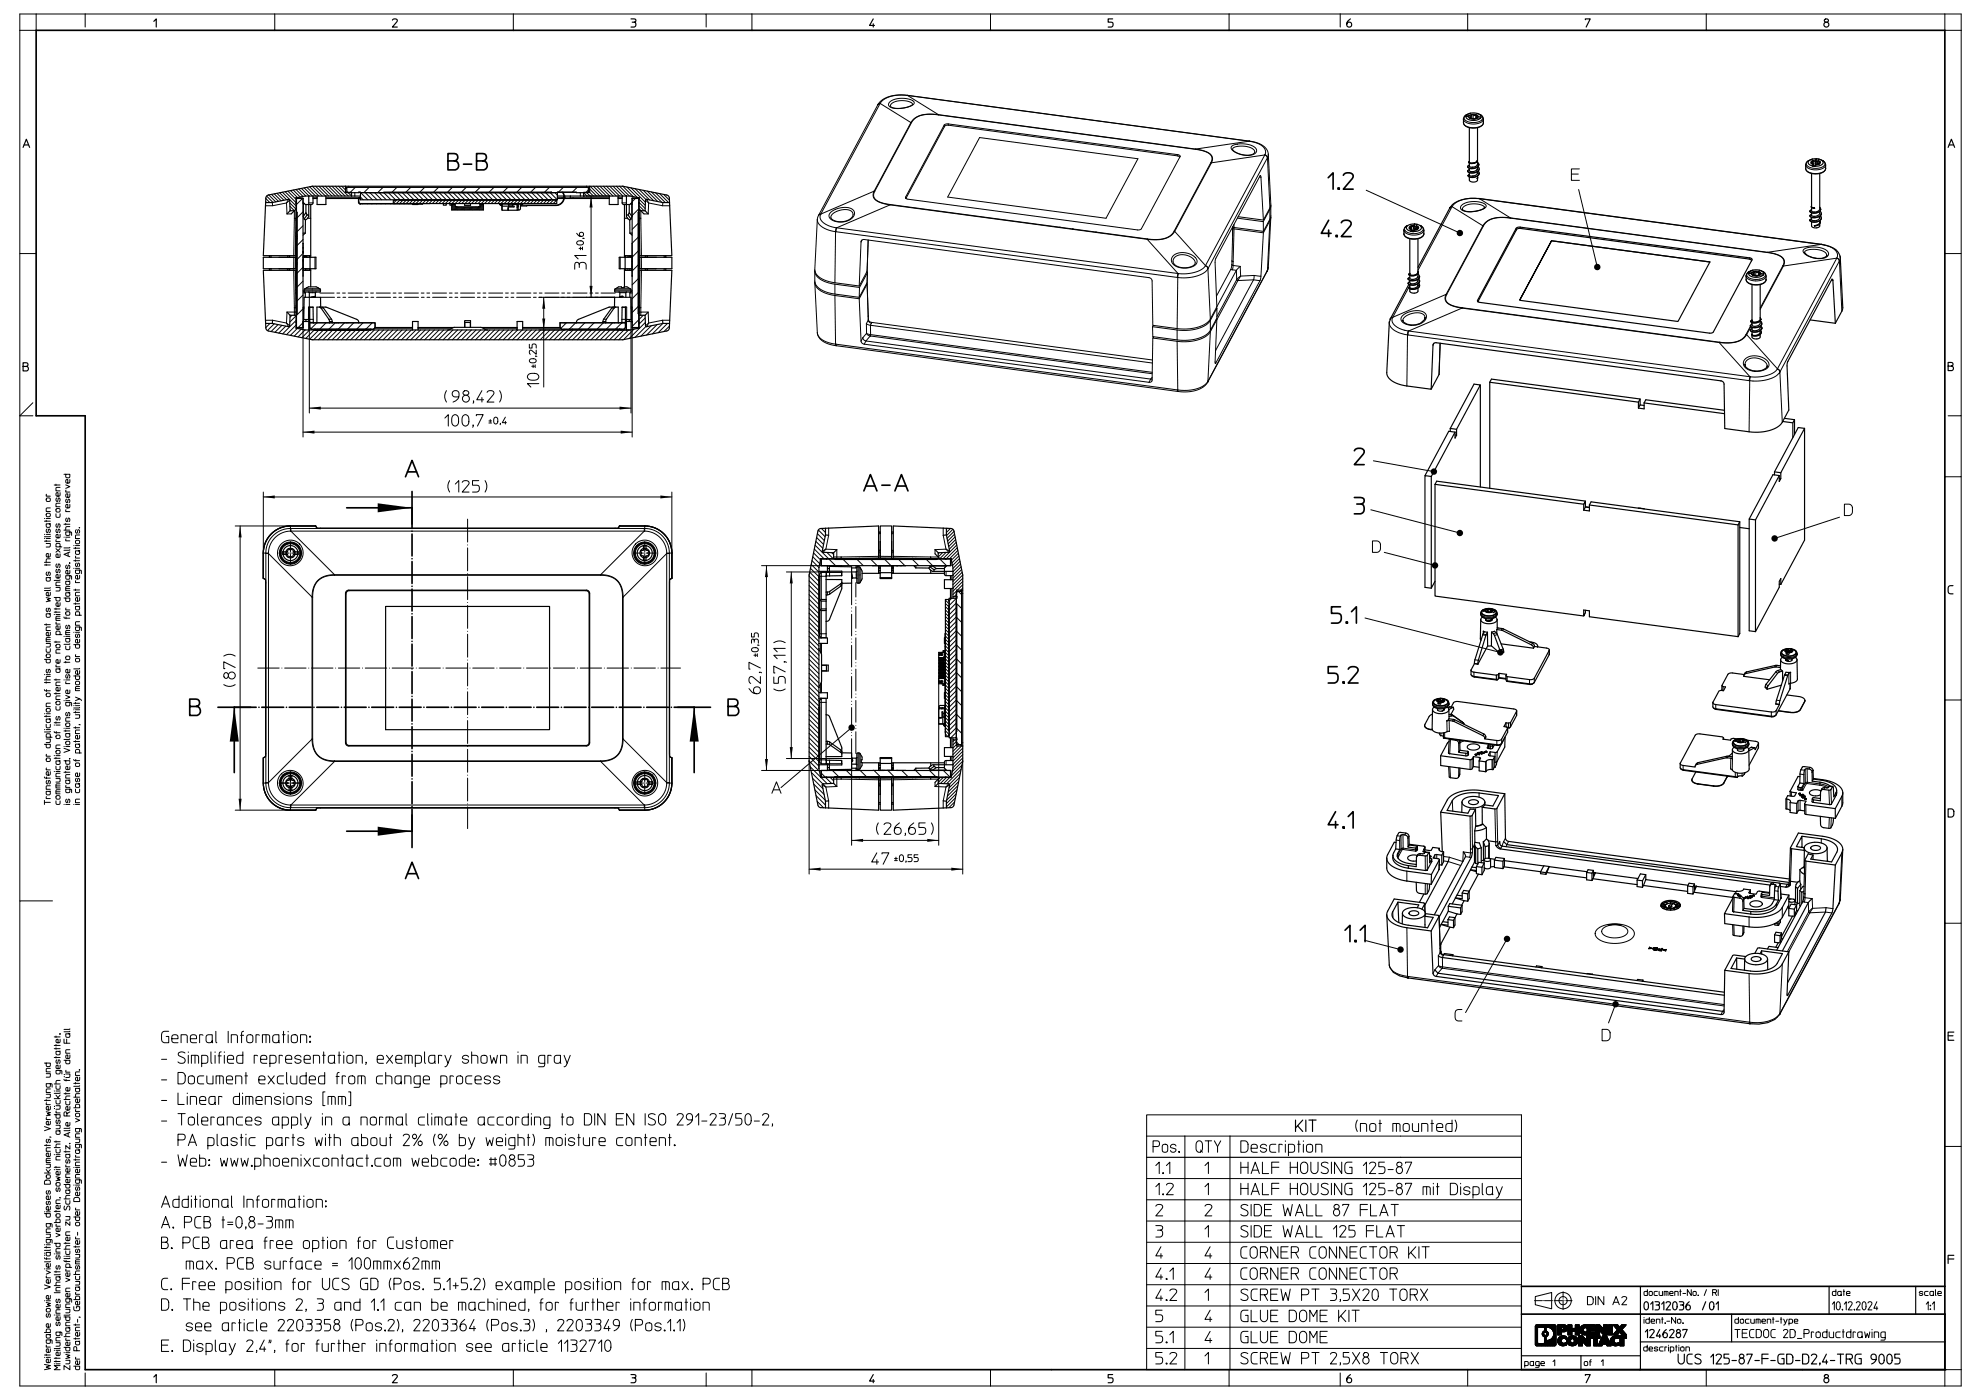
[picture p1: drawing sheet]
<svg xmlns="http://www.w3.org/2000/svg" width="594mm" height="420mm" viewBox="0 0 594 420" stroke-linecap="round" stroke-linejoin="round" font-family="sans-serif">
<g fill="none" stroke="#000" stroke-width=".3">
<path d="M10.8 4.2v4.9h-4.9M25.5 4.2v3.9M82.4 4.2v4.9M153.9 4.2h57.8v3.9M153.9 4.2h-148v71.9M153.9 4.2v4.9M211.7 4.2h376.4v4.9M225.5 4.2v4.9M297 4.2v4.9M368.5 4.2v4.9M401.9 4.2v3.9M440.1 4.2v4.9"/>
<path d="M511.6 4.2v4.9M583.2 4.2v4.9h4.9M588.1 9.1v67h-4.9M263.3 31.4l-17.9 33.2M263.3 31.4h.1M263.9 31l-.6 .4M263.9 31l9.2 5.8M263.9 31l-17.8 33.2M263.9 31h.1M266.8 30.6l1.7-.9 2.3-.2 2.4 .4 .7 .5 .2 .5-.4 .6-1.2 .6-3.6 .5-1.3-.2-.9-.5-.3-.6zM267.3 31.1l1.4-.7 2-.2 2.1 .4 .6 .3 .2 .4-1.7 .9-2.8 .3-1.9-.4-.2-.4zM272 28.6l.1 .1"/>
<path d="M272 28.6l-2.5-.1-2.5 .4-1.9 .9-1.2 1.2M272.1 28.6l-2.7-.1-2.7 .5-2.2 1-1.2 1.4M272.1 28.6h.1M272.1 28.6h-.1M272.1 28.7l9.3 5.7M272.1 28.7l102.4 13.7M272.2 28.6l-.1 .1M272.2 28.6l102.4 13.7M273.1 36.8h.2M273.1 36.8l-11 20.5M273.3 36.8l-11 20.6M281.3 34.5l-2.7-.2-2.4 .3-1.8 .9-1.1 1.3"/>
<path d="M281.3 34.5l77.1 10.3M281.4 34.4l-.1 .1M281.4 34.4l-3-.2-2.3 .4-1.7 .8-1.3 1.4M281.4 34.4l77.1 10.3M283.1 37.5l-11.6 21.7M283.1 37.5v.6M284.3 37.2h-.7l-.5 .3M284.3 37.2l68.8 9.2M284.3 37.2v.4M438.8 36.8l.2 .6 .7 .5 2.1 .4 2.1-.4 .6-.5 .3-.5M439.8 34.4l-.7 .7 .1 .7 .9 .7 1.5 .3 1.5-.2 1.1-.5 .4-.8-.5-.8M440.8 35.4v.1"/>
<path d="M441.3 34.5v1.1M441.7 34.4v1.2M442.5 34.6v.9M444.8 35.7l-.2 .6-.6 .4-2 .5-2-.3-1.1-.9M79.7 59.6l1.2 1.2M79.9 58.8l2 1.9M80.6 58.5l2.1 2.1M81.4 58.3l2.1 2.1M82.2 58.2l2.1 2M83 58l2.1 2.1M83.9 57.8l2 2.1M84.7 57.7l4.1 4.1"/>
<path d="M85.5 57.5l3.3 3.3M86.3 57.3l2.5 2.5M86.5 59.8l-.6 1.1M87.1 57.2l2.1 2.1M87.9 57l2.1 2.1M88.8 56.9l2 2M89.6 56.7l2.1 2.1M90.4 56.5l2.3 2.3M90.7 59.5l-1.8 1.9M91.2 56.4l2.5 2.4M92 56.2l2.6 2.6M92.8 56l2.8 2.8"/>
<path d="M93.7 55.9l2.9 2.9M94.6 55.9l3 2.9M95.6 55.9l3 2.9M96.6 55.9l2.9 2.9M97.6 55.9l2.9 2.9M98.6 55.9l2.9 2.9M99.5 55.9l3 2.9M100.5 55.9l3 2.9M101.5 55.9l2.9 2.9M102.5 55.9l1.1 1.1M103.5 55.9l.1 .1M104.3 57.7l1.1 1.1"/>
<path d="M104.6 55.9v.3M105.3 57.7l.1 .1M106.4 57.8v1M106.5 56.2l-1.6 1.6M108.1 59.1l.8 .8M108.1 57.8l2.2 2.1M109.5 57.8l2.2 2.1M110.7 56.2l-1.6 1.6M110.9 57.8l2.2 2.1M112.3 57.8l2.1 2.1M113.7 57.8l2.1 2.1M114.8 56.2l-1.5 1.6"/>
<path d="M115.1 57.8l2.1 2.1M116.5 57.8l2.1 2.1M117.8 57.8l2.2 2.1M119 59.9l-1.1 1.1M119 56.2l-1.4 1.4M119.2 57.8l2.2 2.1M120.6 57.8l2.2 2.1M122 57.8l2.1 2.1M123.2 56.2l-1.5 1.4M123.4 57.8l2.1 2.1M124.8 57.8l2.1 2.1M126.2 57.8l2.1 2.1"/>
<path d="M127.3 56.2l-1.4 1.4M127.5 57.8l2.2 2.1M128.9 57.8l2.2 2.1M130.3 57.8l2.2 2.1M131.5 56.2l-1.5 1.4M131.7 57.8l2.1 2.1M133.1 57.8l2.1 2.1M134.5 57.8l2.1 2.1M135.6 56.2l-1.4 1.4M135.9 57.8l2.1 2.1M137.2 57.8l2.2 2.1M138.6 57.8l2.2 2.1"/>
<path d="M139.8 56.2l-1.4 1.4M140 57.8l2.2 2.1M141.4 57.8l2.1 2.1M142.8 57.8l2.1 2.1M143.9 56.2l-1.4 1.4M144.2 57.8l2.1 2.1M145.6 57.8l2.1 2.1M146.9 57.8l2.2 2.1M148.1 56.2l-1.4 1.4M148.3 57.8l2.2 2.1M149.7 57.8l2.2 2.1M151.1 57.8l2.1 2.1"/>
<path d="M152.3 56.2l-1.5 1.4M152.5 57.8l2.1 2.1M153.9 57.8l2.1 2.1M155.3 57.8l2.1 2.1M156.4 56.2l-1.4 1.4M156.6 57.8l2.2 2.1M158 57.8l2.2 2.1M159.4 57.8l2.2 2.1M160.6 56.2l-1.4 1.4M160.8 57.8l2.2 2.1M162.2 57.8l2.1 2.1M163.6 57.8l2.1 2.1"/>
<path d="M164.7 56.2l-1.4 1.4M165 57.8l2.1 2.1M165 59.9v.1M166 59.9l-1.1 1.2M166.3 57.8l.8 .8M168.9 56.2l-1.4 1.4M173 56.2l-1.4 1.4M174 57.8v1M175 58.8h.1M175 57.8l1 1M175.8 58.8h6.9M175.8 55.9v.3"/>
<path d="M175.8 57.7l1.2 1.1M176.4 57l-.8 .8M176.8 56.7l2.1 2.1M176.8 57.7l1.1 1.1M177 55.9l2.9 2.9M177.2 58.8v30.4M177.9 55.9l3 2.9M178.9 55.9l3 2.9M179.9 55.9l2.9 2.9M180.9 55.9l2.9 2.9M181.9 55.9l2.9 2.9M182.8 55.9l3 2.9"/>
<path d="M183.8 55.9l3 2.9M184.8 55.9l2.9 2.9M185.8 55.9l2.9 2.9M186.8 55.9l3.1 3.1M188 56.1l3.1 3.1M189.2 56.4l4.3 4.3M190.4 56.6l3.3 3.3M190.5 59.5l-1 1M191.7 56.9l3.1 3.1M191.7 59.8l1.8 1.8M192.9 57.1l3.1 3.1M193.9 59.8l.6 1.1"/>
<path d="M194.1 57.3l3.1 3.2M195.3 57.6l3.2 3.1M196.6 57.8l2.9 3M197.8 58.1l2.7 2.7M199 58.3l1.7 1.7M262.1 57.3l-.3 1.5 .7 1.2 1.6 .8 2.8 .7M262.1 57.3l-16 6.9M262.1 57.3l.2 .1M262.3 57.4l-.3 1.3 .6 1.2 1.8 .9 2.5 .6M271.5 59.2v.2M271.7 59.5h.1M293.7 41.3l47.5 6.3-9.6 17.9-47.4-6.4z"/>
<path d="M353.1 46.4l.6 .2 .1 .4-11.6 21.6-.6 .4-69.4-9.2-.6-.3-.1-.3M353.1 46.4v.4M353.7 47.2h.1M353.7 47.2l-.7-.5-69.1-9.1-.7 .3-11.5 21.6M358.4 44.8l2.8 .6 1.5 .8 .7 1.2-.3 1.4M358.5 44.7l2.7 .6 1.7 .9 .7 1.1-.3 1.5M358.5 44.7l-.1 .1M363.1 48.8l-11.1 20.6M363.1 48.8h.2M363.3 48.8l-11.1 20.6M369.3 43.9l.8-.4 1.2-.3 2.9 .1 2 .8 .5 .6 .1 .7-.4 .6-.9 .5-1.4 .1-1.5-.1-1.5-.5-1.3-.7-.6-.8zM369.8 44.4l1.6-.5 2.5 .1 1.7 .7 .5 .4 .1 .6-.4 .4-.9 .4-2.4-.1-2.3-.9-.6-.6z"/>
<path d="M374.5 42.4h.1M374.5 42.4l-16 2.3M374.6 42.3h.1M374.6 42.3l-.1 .1M374.6 42.4l2.3 .5 1.7 1 .8 1.2-.1 1.3M374.7 42.3l-.1 .1M374.7 42.3l2.3 .6 1.7 .8 1.1 1.2 .5 1.4M377.6 53.1l.5 .1M378.1 53.2l-.2-.5-13.4 24.9-.2 1.2 .6 13.3M378.1 53.2l.7 12.8M379.3 46.5l.5 .3 .2 .6M379.3 46.5l-17.8 33.2"/>
<path d="M379.3 46.5l-16 2.3M379.3 46.4l.5 .4 .2 .5M379.3 46.4v.1M380 47.4l-17.8 33.2M380 47.3v.1M380 47.3l.8 15.1M380.3 46.3l.8 14.9-.3 1.2M380.3 46.3l-.3 1M409.7 57.1l28 12.8M441.5 50.2l-.1 .4M441.7 52.8v.4M443.6 59.6h-.1"/>
<path d="M443.6 59.6a9.7 9.7 0 0 0-7.8 1.9l-.4 .4M443.6 59.6l9.3 5.8 77.1 10.3M443.6 59.6l102.4 13.7M443.7 59.6h-.1M471.2 52.2h2M473.4 56.9l5.5 23.2M473.6 50.7h-2.4v3.4h2.4M541.4 50.6l.3 .5 .6 .5 2.1 .5 2-.4 .7-.5 .3-.6M543.2 48.8v.2M543.7 48.3v.9M544.5 48.9v.5M545 49v.3"/>
<path d="M545.4 49.1v.1M545.5 48.5v.3M546.7 48.3l.5 .6-.2 .8-1 .6-1.4 .2-1.5-.1-1-.5-.5-.8 .3-.6M547.4 49.5l-.2 .5-.6 .5-1.9 .5-2.1-.3-1.1-1M10.8 76.1h-4.9v48.6l4-3.9M79.7 60.5l.2 .3M81.3 76.7v.5M81.6 60.8l.1 .9M85.9 60.9l-4.2 .8h-2.1M85.9 60.9l.2 3.3h1.2M86.3 76.7v.5M86.9 60.1l-1 .8"/>
<path d="M86.9 60.9l1.9 1.8M86.9 61.9l1.4 1.3v2.3M87 62.9l.3 .3M88.1 77.2v3.4M88.3 65.5l-.2 11.2M88.8 65.5h-.5M88.9 78.1l.1 .1M88.9 79.1h.1M88.9 63.8l.1 .2M88.9 64.1l.1 .1M88.9 64.3v.1M88.9 64.6l.1 .1"/>
<path d="M88.9 64.8l.1 .1M88.9 65.1l.1 .1M88.9 65.3l.1 .2M88.9 65.6l.1 .1M88.9 65.8l.1 .1M88.9 66.1l.1 .1M88.9 66.3l.1 .1M88.9 66.6l.1 .1M88.9 66.8l.1 .1M88.9 67l.1 .1M88.9 67.3l.1 .1M88.9 67.5l.1 .1"/>
<path d="M88.9 67.8l.1 .1M88.9 68l.1 .1M88.9 68.2l.1 .2M88.9 68.5l.1 .1M88.9 68.8l.1 .1M88.9 69l.1 .1M88.9 69.2h.1M88.9 69.5l.1 .1M88.9 69.7l.1 .1M88.9 70l.1 .1M88.9 70.2l.1 .2M88.9 70.5l.1 .1"/>
<path d="M88.9 70.7v.1M88.9 71h.1M88.9 71.2l.1 .1M88.9 71.5l.1 .1M88.9 72.2l.1 .1M88.9 72.4l.1 .2M88.9 72.7l.1 .1M88.9 72.9l.1 .1M88.9 73.2l.1 .1M88.9 73.4l.1 .1M88.9 73.9l.1 .1M88.9 74.1l.1 .1"/>
<path d="M88.9 74.4l.1 .1M88.9 74.6l.1 .1M88.9 74.9l.1 .1M88.9 75.1l.1 .1M88.9 75.4l.1 .2M88.9 75.6l.1 .1M88.9 75.9l.1 .1M88.9 76.1h.1M88.9 76.4l.1 .1M88.9 76.6l.1 .1M88.9 76.8l.1 .1M88.9 77.1l.1 .1"/>
<path d="M88.9 77.3l.1 .2M88.9 77.5l.1 .2M88.9 77.8l.1 .1M88.9 78.3l.1 .1M88.9 78.6l.1 .1M88.9 78.7l.1 .2M88.9 79.3h.1M88.9 79.5l.1 .1M88.9 79.8l.1 .1M88.9 63.7l.1 .1M88.9 64l.1 .1M88.9 64.2l.1 .1"/>
<path d="M88.9 64.5l.1 .1M88.9 64.7l.1 .1M88.9 64.9l.1 .1M88.9 65.2l.1 .1M88.9 65.9l.1 .1M88.9 66.4l.1 .1M88.9 67.1l.1 .1M88.9 67.7l.1 .1M88.9 68.4h.1M88.9 68.7l.1 .1M88.9 68.9l.1 .1M88.9 69.4l.1 .1"/>
<path d="M88.9 69.6l.1 .1M88.9 69.9l.1 .1M88.9 70.1l.1 .1M88.9 71.1l.1 .1M88.9 71.8l.1 .1M88.9 72.3l.1 .1M88.9 73l.1 .1M88.9 73.5l.1 .1M88.9 74.2l.1 .1M88.9 74.8l.1 .1M88.9 75.3l.1 .1M88.9 75.8l.1 .1"/>
<path d="M88.9 76l.1 .1M88.9 76.3l.1 .1M88.9 76.5l.1 .1M88.9 76.7l.1 .1M88.9 77l.1 .1M88.9 77.2l.1 .1M88.9 77.7l.1 .1M88.9 77.9l.1 .1M88.9 78.2l.1 .1M88.9 78.4l.1 .1M88.9 78.9l.1 .1M88.9 79.4l.1 .1"/>
<path d="M88.9 79.6l.1 .1M88.9 80l.1 .1M88.9 70.6l.1 .1M89 63.7h.1M89 71.3v.1M89 71.7v.1M89 72v.1M89 73.8h.1M90.9 71.9l-2 1.9M90.9 67.7l-2 2M90.9 63.6l-2 1.9M90.9 76l-2 2"/>
<path d="M90.9 76.9h.1M91 76.9v.1M91 76.7v.2M91.8 76.9v.1M91.8 76.9h-.8M91.8 76.7v.2M92.3 76.7v.5M92.6 60.9h1.3M94.4 77.2v3.4M107.8 61v.1M108.6 61.1l.1 .1M110 61.1l.1 .1"/>
<path d="M111.4 61.1l.1 .1M112.8 61.1l.1 .1M114.2 61.1l.1 .1M115.6 61.1l.1 .1M117 61.1l.1 .1M118.3 61.1l.1 .1M119.7 61.1l.1 .1M119.9 60l-1.1 1.1M120.8 60.1l-1 1M121.1 61.1l.1 .1M121.8 60.1l-1 1M122.5 61.1l.1 .1"/>
<path d="M122.8 60.1l-1 1M123.7 60.1l-.9 1M123.9 61.1l.1 .1M124.7 60.1l-1 1M125 61.1v.1M125.7 60.1l-1 1M126.4 61.1v.1M126.7 60.1l-1 1M127.7 60.1l-1 1M128.6 60.1l-.9 1M129.6 60.1l-1 1M130.6 60.1l-1 1"/>
<path d="M131.6 60.1l-1 1M132.6 60.1l-1 1M133.5 60.1l-.9 1M134.5 60.1l-1 1M135.5 60.1l-1 1M135.8 61.3l-.3 .3M136.1 61.3l-.6 .6M136.5 61.3l-1 1M136.5 60.1l-1 1M136.5 61.9l-1 1.1M136.5 61.6l-1 1M136.8 62l-1 1"/>
<path d="M137 62.1l-.9 .9M137.4 62.1l-.9 .9M137.5 60.1l-1 1M137.7 62.1l-.9 .9M138.1 62.1l-.9 .9M138.4 62.1l-.9 .9M138.4 60.1l-.9 1M138.8 62.1l-.9 .9M139.1 62.1l-.9 .9M139.4 60.1l-1 1M139.5 62.1l-.9 .9M139.8 62.1l-.9 .9"/>
<path d="M140.2 62.1l-.9 .9M140.4 60.1l-1 1M140.5 62.1l-.9 .9M140.9 62.1l-.9 .9M141.2 62.1l-.9 .9M141.4 60.1l-1 1M141.5 62.1l-.9 .9M141.9 62.1l-.9 .9M142.2 62.1l-.9 .9M142.4 60.1l-1 1M142.6 62.1l-.9 .9M142.9 62.1l-.9 .9"/>
<path d="M143.3 62.1l-.9 .9M143.3 60.1l-.9 1M143.7 62l-1 1M144.1 61.3l-.2 .1M144.3 60.1l-1 1M144.4 61.3l-.5 .5M144.8 61.3l-1.7 1.7M145 62.8l-.2 .2M145 62.5l-.5 .5M145 62.1l-.9 .9M145 61.8l-1.2 1.2M145 61.4l-1.6 1.6"/>
<path d="M145.3 60.1l-1 1M146.3 60.1l-1 1M147.3 60.1l-1 1M148.2 60.1l-.9 1M149.2 60.1l-1 1M150.2 60.1l-1 1M151.2 60.1l-1 1M152.2 60.1l-1 1M152.5 61.3h1.2M153.1 60.1l-.9 1M154.1 60.1l-1 1M155.1 60.1l-1 1"/>
<path d="M156.1 60.1l-1 1M157.1 60.1l-1 1M158 60.1l-.9 1M159 60.1l-1 1M160 60.1l-1 1M161 60.1l-1 1M162 60.1l-1 1M162.9 60.1l-.9 1M163.9 60.1l-1 1M164.9 60.1l-1 1M166.9 60.1l-1 1M166.9 61v.1"/>
<path d="M172.9 70a1.35 1.35 0 0 0 1.9 .8 .63 .63 0 0 0 0-1 .63 .63 0 0 0-1 .2 .63 .63 0 0 0 .4 .9M173.1 72.5a1.11 1.11 0 0 1 1.9 .4 1.14 1.14 0 0 1-1.1 .6 1.14 1.14 0 0 1-1-.7zM173.6 74.5h.9M173.7 79.4v.8M174 74.1v.8M174.7 74.1v.8M174.8 71.5l.4 .1M175.8 76.6h-3.5l1.1 1.1M186 77.2v3.4M186.6 60.9h1.2M188.1 76.7v.5M188.6 76.7v.2"/>
<path d="M188.6 76.9h.8M188.6 76.9v.1M189.4 76.7v.2M189.4 76.9v.1M189.4 76.9h.1M191.4 75.1l-1.9 2M191.4 79.1l.1 .2-2 2M191.4 66.7l-1.9 2.1M191.4 70.9l.1 .1-2 2M191.4 63.7l.1 .1M191.4 64.1l.1 .2M191.4 64.7l.1 .1"/>
<path d="M191.4 64.9l.1 .1M191.4 65.2l.1 .1M191.4 65.4l.1 .1M191.4 66.4l.1 .1M191.4 66.7h.1M191.4 66.9l.1 .1M191.4 67.1l.1 .1M191.4 67.4l.1 .1M191.4 67.6l.1 .1M191.4 67.9l.1 .1M191.4 68.1l.1 .1M191.4 68.4l.1 .1"/>
<path d="M191.4 68.6l.1 .1M191.4 68.8l.1 .2M191.4 69.1l.1 .2M191.4 69.3l.1 .1M191.4 69.5l.1 .2M191.4 69.8l.1 .2M191.4 70l.1 .2M191.4 70.3l.1 .1M191.4 70.8l.1 .1M191.4 71.1l.1 .1M191.4 71.3l.1 .1M191.4 71.6l.1 .1"/>
<path d="M191.4 71.8l.1 .1M191.4 71.9l.1 .2M191.4 72.3l.1 .1M191.4 72.5l.1 .1M191.4 73l.1 .1M191.4 73.3h.1M191.4 73.5h.1M191.4 73.8l.1 .1M191.4 74.2l.1 .1M191.4 74.5l.1 .1M191.4 74.7l.1 .1M191.4 75l.1 .1"/>
<path d="M191.4 75.2l.1 .1M191.4 75.5l.1 .1M191.4 75.7l.1 .1M191.4 76.2l.1 .2M191.4 76.4l.1 .1M191.4 76.6l.1 .2M191.4 76.9l.1 .2M191.4 77.1l.1 .2M191.4 77.4l.1 .1M191.4 77.7l.1 .1M191.4 77.9l.1 .1M191.4 78.2l.1 .1"/>
<path d="M191.4 78.4l.1 .1M191.4 78.7l.1 .1M191.4 78.9l.1 .1M191.4 79.4l.1 .1M191.4 79.6l.1 .1M191.4 79.9l.1 .1M191.4 63.8l.1 .1M191.4 64.3l.1 .1M191.4 64.8l.1 .1M191.4 65l.1 .1M191.4 65.5l.1 .1M191.4 66l.1 .1"/>
<path d="M191.4 66.6l.1 .1M191.4 67.3l.1 .1M191.4 67.8l.1 .1M191.4 68l.1 .1M191.4 68.3l.1 .1M191.4 68.5l.1 .1M191.4 69l.1 .1M191.4 69.7l.1 .1M191.4 70.2l.1 .1M191.4 70.4l.1 .1M191.4 70.7l.1 .1M191.4 71.2l.1 .1"/>
<path d="M191.4 71.4l.1 .1M191.4 72.1l.1 .1M191.4 72.6l.1 .1M191.4 73.2h.1M191.4 73.7l.1 .1M191.4 74.4l.1 .1M191.4 74.9l.1 .1M191.4 75.4l.1 .1M191.4 75.6l.1 .1M191.4 75.8h.1M191.4 76.1l.1 .1M191.4 76.8l.1 .1"/>
<path d="M191.4 77.3l.1 .1M191.4 77.5l.1 .1M191.4 77.8l.1 .1M191.4 78l.1 .1M191.4 78.3l.1 .1M191.4 78.5l.1 .1M191.4 79l.1 .1M191.4 79.7l.1 .1M191.4 63.7h.1M191.5 62.7l-2 2M191.5 64.1h.1M191.5 64.5v.1"/>
<path d="M191.5 65.8h.1M191.5 66h.1M191.5 66.3h.1M191.5 70.7h.1M191.5 72.9h.1M191.5 74.1h.1M191.5 76v.1M191.7 65.5h.4M191.7 60.8l1.7 1.8M191.7 61.8l1.4 1.4M191.7 62.7l.4 .5v2.3M192.1 65.5l.2 11.2"/>
<path d="M192.3 77.2v3.4M193.6 60.1l.9 .8M194.1 76.7v.5M194.5 60.9l-.1 3.3h-1.3M194.5 60.9l4.2 .8M198.7 61.7h2.1M198.8 60.8l-.1 .9M199.1 76.7l.1 .5M245.1 65.8l-.7 15.6 .7 1.2 1.3 1 1.8 .8 2.1 .4M245.1 65.8l.3 1.2 1.2 1.1 1.8 .9 2.1 .5M245.4 64.6l-.3 1.2M245.4 64.6h.1"/>
<path d="M246.1 64.3l-.7 .3M246.1 64.3l-.1 1.2 .8 1.3 1.7 .9 2.2 .6M246.1 64.2l-.7 .4M246.1 64.2v.1M249.1 63.7l2-1.1 2.6-.4 1.9 .6 .5 .6 .1 .7-.4 1-1 .8-1.4 .6-1.7 .1-1.7-.3-1.1-.8-.3-.9zM249.6 64.2l1.8-1 2.2-.3 1.6 .4 .5 .5 .1 .6-.4 .8-.9 .7-1.2 .5-1.4 .1-1.5-.2-1-.6-.3-.7zM250.5 69.5h.2M250.5 69.5l-.2 15.3M250.7 69.5l102.3 13.7M250.7 68.3l-.2 1.2M250.7 68.3h.2M250.9 68.3l-.2 1.2"/>
<path d="M250.9 68.3l102.3 13.8M258.2 72.6l.3-.6 .6-.1 85.6 11.4 .5 .4 .3 .5 .2 13.4 7.3 1M258.2 72.6l-.6 13.2M258.5 72l-.3 .6M260.3 72l-.3 9.4M266.9 61.5l-16 6.8M266.9 61.5l77.1 10.3M266.9 61.4l61.8 8.2M266.9 61.4v.1M328.5 69.6l15.5 2.1M344 71.8l9.2 10.3M344 71.7v.1"/>
<path d="M351.8 76.7l.8-.5 1.2-.4 2.4 .2 1.2 .5 1 .7 .5 .8v.8l-.7 .8-1.4 .6-1.7 .2-1.7-.2-1.3-.7-.7-.8-.1-1zM352 69.4l-1 1.3-1.8 .8-2.4 .4-2.8-.2M352 69.4h.2M352.2 69.4l-1.2 1.4-1.7 .8-2.3 .3-3-.1M352.2 69.4l9.3 10.3M352.3 77.2l1.6-.8 2.1 .2 1.8 1.1 .5 .7 .1 .6-.6 .7-1.3 .5-1.6 .1-1.4-.2-1.1-.5-.6-.7v-.9zM361.4 79.7l-1.1 1.2-2 .8-2.5 .4h-2.4M361.4 79.7l.6 .4 .2 .5M361.5 79.7h-.1M361.5 79.7l.5 .3 .2 .6M369.4 79.4l.3 .2M369.4 79.4l-.4 1.4"/>
<path d="M369.4 78.3l.4 .2M369.4 78.3v1.1M369.6 68.1v2.6M369.7 68h.1M369.7 68l.3 .2M369.7 68.4l.3 .3M369.7 68.4l-.3 9.9M369.7 79.6l-.2 1.3M369.7 79.6l2.2 .3M369.8 78.5l-.1 1.1M369.8 68.2l-.1 .2M370 67.3v.9"/>
<path d="M370 68.7l8.8 1.1M370 68.7l-.2 9.8M371 65.4l7.8 1.1v2.9M371.9 79.9l-1.2 1.2M371.9 79.9l.1 2.9M378.8 69.8l-.7 13.1-2.1-.3M380.8 65.8l-2 3.6-8.8-1.2M380.8 62.4l-2 3.6-7.5-1M380.8 62.8v3M380.8 62.8l-2 3.7M380.8 66.2l-2 3.6M380.8 66.2l-.8 14.9"/>
<path d="M381 61.5l.1 .2M381 64.9l.1 .3M381.1 65.2l-.3 1M381.1 65.2l-.8 15M381.1 61.7v3.1l-.3 1M381.1 61.7l-.3 1.1M421 70.1l.2 .6 .6 .5 2 .4 2.2-.4 .7-.5 .2-.5M422.7 68.4v.2M423.3 67.9v.9M424 68.5v.5M424.5 68.5v.4M425 68.7v.1"/>
<path d="M425 68.1v.3M426.2 67.9l.5 .6-.2 .8-1 .5-1.4 .3-1.4-.2-1.2-.5-.4-.7 .4-.7M426.9 69l-.2 .6-.6 .5-1.9 .4-2-.3-1.2-.9M434.8 62.3l-.1 .1M435.4 62l-.6 .3M435.4 62l9.2 5.7M435.4 62l-10.2 19.1M438.3 61.6a6.7 6.7 0 0 1 7.2-.2v.7l-.8 .6a10.2 10.2 0 0 1-5.2 .8l-1.1-.4a.87 .87 0 0 1-.1-1.5zM444.6 67.7h.2M444.6 67.7l-11 20.6M444.8 67.7l-11 20.6M445.1 62.3l-.3-.5-.8-.4-2.5-.2-2.2 .5-.6 .5-.2 .5"/>
<path d="M452.8 65.4l-2.8-.1-2.3 .3-1.7 .8-1.2 1.3M452.8 65.4l-2.6-.2-2.5 .3-1.8 .8-1.3 1.4M452.8 65.4l77.1 10.4M454.6 68.5v.6M455.8 68.1v.4M524.6 77.4v.4M529.9 75.8l2.7 .5 1.6 .9 .7 1.2-.3 1.4M530 75.7l2.7 .6 1.7 .9 .7 1.2-.2 1-.1 .4h-.2M530 75.7l-.1 .1M534.6 79.8l-6.8 12.6M540.8 74.8a6.9 6.9 0 0 1 7.3 .7l.1 .2a1.57 1.57 0 0 1-1.9 1.9 6.4 6.4 0 0 1-5.6-2.1zM541.1 75.7l.3-.4 .8-.3 2.7-.1 2.1 .6 .5 .5 .2 .6"/>
<path d="M543.2 63.2h-.4M543.2 65.9l-.5 .1M546 73.3l.1 .1M546 73.3l-16 2.4M546.1 73.3h-.1M546.1 73.4l1.2 .2a4.4 4.4 0 0 1 3.7 2.8l-.2 1.1M546.2 73.3l-.1 .1M550.8 77.5l.5 .3 .2 .5M550.8 77.5l-16 2.3-7 13M550.8 77.5l-17.8 33.1M550.8 77.4l.5 .3 .2 .6M551.5 78.3h.1"/>
<path d="M551.5 78.3l-17.8 33.2M551.5 78.3l.8 15M551.8 77.2l-.3 1.1M588.1 76.1v48.6h-4M79.6 96.1h2.1l4.2 .8M80.9 97l-1.2 1.3M81.3 80.6v.5M82.2 97.1l-2 2.1M83.4 97.4l-2.1 2.1M84.5 97.6l-2.1 2.1M85.7 97.8l-2.1 2.1M85.9 96.9l.6 1.1"/>
<path d="M85.9 96.9l1 .8M86.3 80.6v.5M87.6 94.6l-.6 .6M88.1 81.1l.2 13.5M88.8 93.6h-2.7l-.2 3.3M88.8 94.8l-1.9 1.8M88.8 97.5l-2.9 2.9M88.8 96.2l-4 4M88.9 80.1l.1 .1M88.9 80.5l.1 .1M88.9 81.3l.1 .1M88.9 81.9l.1 .1"/>
<path d="M88.9 82.9l.1 .2M88.9 83.2l.1 .1M88.9 84.3l.1 .1M88.9 84.6l.1 .2M88.9 85.3l.1 .2M88.9 85.7l.1 .1M88.9 86l.1 .1M88.9 86.4l.1 .1M88.9 86.7l.1 .1M88.9 87.8l.1 .1M88.9 88.1l.1 .1M88.9 89.1l.1 .1"/>
<path d="M88.9 89.5l.1 .1M88.9 89.8l.1 .1M88.9 90.5l.1 .2M88.9 90.9l.1 .1M88.9 91.2l.1 .1M88.9 91.9l.1 .1M88.9 92.3l.1 .1M88.9 92.5l.1 .2M88.9 93.3l.1 .1M88.9 80.8l.1 .1M88.9 81l.1 .1M88.9 82.2l.1 .1"/>
<path d="M88.9 82.5l.1 .1M88.9 82.7l.1 .1M88.9 83.4l.1 .2M88.9 83.9l.1 .1M88.9 84.2l.1 .1M88.9 84.4l.1 .2M88.9 84.9l.1 .2M88.9 85.2l.1 .1M88.9 85.8l.1 .2M88.9 86.2h.1M88.9 86.6l.1 .1M88.9 86.9l.1 .1"/>
<path d="M88.9 87.1l.1 .1M88.9 87.4l.1 .1M88.9 87.6l.1 .1M88.9 87.9l.1 .1M88.9 88.4l.1 .1M88.9 88.6l.1 .1M88.9 89.3h.1M88.9 89.6l.1 .1M88.9 90l.1 .2M88.9 90.3l.1 .2M88.9 90.8l.1 .1M88.9 91l.1 .2"/>
<path d="M88.9 91.3l.1 .1M88.9 92l.1 .2M88.9 92.8l.1 .1M88.9 93l.1 .1M88.9 93.5l.1 .1M88.9 93.7l.1 .1M88.9 94l.1 .1M88.9 80.7h.1M88.9 81.2l.1 .1M88.9 82.4l.1 .1M88.9 82.6l.1 .1M88.9 83.1l.1 .1"/>
<path d="M88.9 83.6l.1 .1M88.9 84.1l.1 .1M88.9 84.8l.1 .1M88.9 85.5l.1 .1M88.9 86.5l.1 .1M88.9 87.2l.1 .1M88.9 88.3l.1 .1M88.9 89l.1 .1M88.9 89.7l.1 .1M88.9 90.2l.1 .1M88.9 90.7l.1 .1M88.9 91.4l.1 .1"/>
<path d="M88.9 92.4l.1 .1M88.9 93.1l.1 .1M88.9 93.6l.1 .1M88.9 93.8l.1 .1M89 81.6h.1M89 83.8v.1M89 80.4h.1M89 81.8h.1M89 82.1h.1M89 88.9h.1M89 91.6v.1M89 91.8v.1"/>
<path d="M89.2 98.5l-2.1 2.1M90.3 98.8l-2.1 2M90.9 92.7l-2 1.9M90.9 88.5l-2 2M90.9 84.3l-2 2M90.9 80.2l-2 1.9M90.9 96.8l-1.5 1.5M90.9 96.7v34.4M91 80.6v.5M91.2 87.3h4.9M91.2 87h4.9M91.5 99l-2.1 2.1"/>
<path d="M91.8 80.6v.5M92.3 80.6v.5M92.5 92.1v3.8M92.8 89.2v34.7M92.8 87.8h1.8M92.8 99l-2.3 2.3M92.9 92.2h1M92.9 95.8h1M92.9 96.7h1M94.2 99l-2.5 2.5M94.4 98.8l.3 .3M94.7 98.8l.3 .3"/>
<path d="M95 96.8l-1.8 1.8M95.1 98.8l.3 .3M95.4 98.8l.3 .3M95.8 98.8l.3 .3M96.1 98.8l.3 .3M96.3 92.4h.7M96.5 98.8l.3 .3M96.8 98.8l.3 .3M97 99l-2.9 2.9M97.2 98.8l.2 .3M97.5 98.8l.3 .3M97.8 96.8l-5 5"/>
<path d="M97.9 98.8l.2 .3M98.2 98.8l.3 .3M98.6 98.8l.2 .3M98.6 95.8h.8M98.8 96.5h.8M98.9 98.8l.3 .3M99.2 98.8l.3 .3M99.6 98.8l.3 .3M99.8 99l-3 2.9M99.9 98.8l.3 .3M100.3 98.8l.3 .3M100.5 96.8l-5 5.1"/>
<path d="M100.6 98.8l.3 .3M101 98.8l.3 .3M101.3 98.8l.3 .3M101.7 98.8l.2 .3M102 98.8l.3 .3M102.4 98.8l.2 .3M102.6 99l-3 2.9M102.7 98.8l.3 .3M103.1 98.8l.2 .3M103.3 96.8l-5.1 5.1M103.4 98.8l.3 .3M103.8 98.8l.2 .3"/>
<path d="M104.1 98.8l.3 .3M104.4 98.8l.3 .3M104.8 98.8l.3 .3M105.1 98.8l.3 .3M105.3 99l-2.9 2.9M105.5 98.8l.3 .3M105.8 98.8l.3 .3M106.1 96.8l-5.1 5.1M106.2 98.8l.3 .3M106.5 98.8l.3 .3M106.9 98.8l.2 .3M107.2 98.8l.3 .3"/>
<path d="M107.6 98.8l.2 .3M107.9 98.8l.3 .3M108.1 99l-2.9 2.9M108.3 98.8l.2 .3M108.6 98.8l.3 .3M108.9 96.8l-5.1 5.1M109 98.8l.2 .3M109.3 98.8l.3 .3M109.6 98.8l.1 .1M110 98.8v.2M110.9 99l-3 2.9M111.6 96.8l-5.1 5.1"/>
<path d="M112.3 99l-3 2.9M113.6 99l-2.9 2.9M115 99l-2.9 2.9M116.4 99l-2.9 2.9M117.8 99l-2.9 2.9M119.2 99l-3 2.9M120.6 99l-3 2.9M122 99l-3 2.9M123.3 99l-2.9 2.9M124.7 99l-2.9 2.9M126.1 99l-2.9 2.9M127.5 99l-2.9 2.9"/>
<path d="M128.9 99l-3 2.9M130.3 99l-3 2.9M131.7 99l-3 2.9M133 99l-2.9 2.9M134.4 99l-2.9 2.9M135.8 99l-2.9 2.9M137.2 99l-2.9 2.9M138.6 99l-3 2.9M140 99l-3 2.9M141.4 99l-3 2.9M142.7 99l-2.9 2.9M144.1 99l-2.9 2.9"/>
<path d="M145.5 99l-2.9 2.9M146.9 99l-2.9 2.9M148.3 99l-3 2.9M149.7 99l-3 2.9M151.1 99l-3 2.9M152.4 99l-2.9 2.9M153.8 99l-2.9 2.9M155.2 99l-2.9 2.9M156.6 99l-2.9 2.9M158 99l-3 2.9M159.4 99l-3 2.9M160.8 99l-3 2.9"/>
<path d="M161.6 89.2h22.7M161.6 99h7.8M162.1 99l-2.9 2.9M163 89.2v26.9M163.5 99l-2.9 2.9M164.9 99l-2.9 2.9M166.3 99l-2.9 2.9M167.7 99l-3 2.9M169.1 99l-3 2.9M169.8 96.8l-1.6 1.7M170.5 99l-3 2.9M171.7 98.8v.2"/>
<path d="M171.8 99l-2.9 2.9M172.3 80.8v-1.3l.3-.7h.8l.3 .6a1.08 1.08 0 0 1 1.1-.7 1.08 1.08 0 0 1 1 .8v1.3M172.6 96.8l-1.9 2M173.2 99l-2.9 2.9M174.6 99l-2.9 2.9M175.4 96.8l-2 2M176 99l-2.9 2.9M177.4 99l-2.9 2.9M178.2 96.8l-2 2M178.8 99l-3 2.9M180.2 99l-3 2.9M180.8 96.5h.8"/>
<path d="M180.9 96.8l-1.9 2M181 95.8h.8M181.5 99l-2.9 2.9M182.9 99l-2.9 2.9M183.4 92.4h.7M183.7 96.8l-2 2M184.3 87.3h4.9M184.3 87h4.9M184.3 99l-2.9 2.9M185.1 98.8v.2M185.7 99l-2.9 2.9M185.9 87.8h1.8"/>
<path d="M186.5 96.7h1M186.5 96.8l-2 2M186.5 95.8h1M186.5 92.2h1M187.1 99l-2.9 2.9M187.9 92.1v3.8M188.1 80.6v.5M188.5 99l-3 2.9M188.6 80.6v.5M189.2 89.2v34.7M189.4 80.6v.5M189.5 98.3v32.8"/>
<path d="M190.1 98.8l-3.1 3.1M191.4 83.4l-1.9 2M191.4 85.5l.1 .1M191.4 89.7l.1 .1M191.4 91l.1 .1M191.4 92.4l.1 .1M191.4 93.8l.1 .1M191.4 87.5l-1.9 2.1M191.4 80.1h.1M191.4 80.4l.1 .1M191.4 80.6l.1 .1M191.4 80.9l.1 .1"/>
<path d="M191.4 81.1l.1 .1M191.4 81.3l.1 .1M191.4 81.6l.1 .1M191.4 81.8l.1 .1M191.4 82.1l.1 .1M191.4 82.3l.1 .1M191.4 82.6l.1 .1M191.4 83.1l.1 .1M191.4 83.3l.1 .1M191.4 83.5l.1 .2M191.4 83.8l.1 .2M191.4 84.2l.1 .2"/>
<path d="M191.4 84.5l.1 .2M191.4 84.8l.1 .1M191.4 85l.1 .1M191.4 85.3l.1 .1M191.4 85.8l.1 .1M191.4 86.3l.1 .1M191.4 86.5l.1 .1M191.4 86.7l.1 .1M191.4 87l.1 .1M191.4 87.2l.1 .1M191.4 87.5l.1 .1M191.4 88l.1 .1"/>
<path d="M191.4 88.2l.1 .1M191.4 88.4v.1M191.4 88.7l.1 .1M191.4 88.9l.1 .1M191.4 89.1l.1 .2M191.4 89.4l.1 .1M191.4 89.9l.1 .1M191.4 90.1v.1M191.4 90.4l.1 .1M191.4 90.6l.1 .2M191.4 90.9l.1 .1M191.4 91.2h.1"/>
<path d="M191.4 91.3l.1 .2M191.4 91.6l.1 .2M191.4 91.9l.1 .1M191.4 92.1l.1 .1M191.4 92.6l.1 .1M191.4 93.1l.1 .1M191.4 93.4l.1 .1M191.4 93.6l.1 .1M191.4 94.1h.1M191.4 80.3l.1 .1M191.4 80.8l.1 .1M191.4 81.5l.1 .1"/>
<path d="M191.4 82l.1 .1M191.4 82.2l.1 .1M191.4 82.5l.1 .1M191.4 82.7l.1 .1M191.4 83.2l.1 .1M191.4 83.7l.1 .1M191.4 84.4l.1 .1M191.4 84.9l.1 .1M191.4 85.1l.1 .1M191.4 85.5h.1M191.4 85.6l.1 .1M191.4 86.1l.1 .1"/>
<path d="M191.4 86.8l.1 .1M191.4 87.4l.1 .1M191.4 87.9l.1 .1M191.4 88.1h.1M191.4 88.6l.1 .1M191.4 89.3l.1 .1M191.4 89.6l.1 .1M191.4 89.8l.1 .1M191.4 90.3l.1 .1M191.4 90.5l.1 .1M191.4 90.8l.1 .1M191.4 91.5l.1 .1"/>
<path d="M191.4 92l.1 .1M191.4 92.2l.1 .1M191.4 92.7l.1 .1M191.4 93.2l.1 .1M191.4 93.9l.1 .1M191.5 91.8l-2 2M191.5 82.9v.1M191.5 96l-2 1.9M191.5 84.1v.1M191.5 86.1h.1M191.5 87.8h.1M191.5 93h.1"/>
<path d="M192.1 94.6v-1h2.3l.1 3.3M192.3 81.1l-.2 12.5h-.4M192.9 94.6l-1.2 1.2M193.5 95.4l-1.8 1.8M193.5 96.7l-4.8 4.8M193.7 98l-3.3 3.2M194.1 80.6v.5M194.5 96.9l-.9 .8M194.5 96.9l-.6 1.1M195.3 97.7l-3.1 3.1M197 97.4l-3.1 3.1M198.8 97l-3.2 3.2"/>
<path d="M199.2 80.6l-.1 .5M200.1 97l-2.7 2.8M200.7 97.8l-1.6 1.7M200.8 96.1h-2.1l-4.2 .8M244.3 81.3v3.3l.7 1.3 2.2 1.5 3.1 .8M244.3 81.3l.4 1.3 1.3 1.2 1.9 .9 2.4 .6M244.3 84.8l.5 1.3 1.3 1.1 1.9 .9 2.3 .5M244.3 84.8l.8 15M244.3 81.1v.2M244.3 84.5v.3M245.1 99.8l.4 1.2 1.2 1 1.8 .8 2.2 .5M245.1 99.8l.4 1.4 1.2 1.2 1.7 .8 2.3 .5"/>
<path d="M250.3 88.6l.4 15.1M250.3 85.3v2.9M250.3 85.3l7.4 .9M250.3 88.2l7.3 1M250.3 84.8l7.3 1M250.3 88.6l7.3 1M257.6 89.6l.6 12.7M259.8 97.1l1.2 .5M259.8 97.1v2.9M259.9 85l.1 .2M259.9 81.6l.2 .2M260 81.4l-2.4 4.4"/>
<path d="M260 81.3v.1M260 85.2l.3 9.7M260 85.2l-2.4 4.4M260.1 81.8l-.1 3-2.4 4.4 .1-3M260.1 81.8l-2.4 4.4M260.1 81.8h.1M260.1 81.8l-.1 3M260.3 94.9l.1 1M260.3 94.9l.1 1.1M260.4 96l.2 .6 .7 .4M260.4 96l-.6 1.1M260.4 95.9l.3 .5 .7 .3"/>
<path d="M260.4 95.9v.1M261 97.6h.1M261 97.6v2.8M261 97.6l84.5 11.3M261.3 97l-.3 .6M261.4 96.7l-.1 .3M261.4 96.7l84.2 11.3M345.8 97.6l-.2 .4M353 99l-7.4-1 .1 3 7.3 1M353 99v3M353 83.2h.2M353.2 83.2l-.2 15.4"/>
<path d="M353.2 82.1l-.2 1.1M353.2 82.1h.2M353.4 82.1l-.2 1.1M362.2 80.6l-1.3 1.3-2.1 .9-2.8 .5-2.8-.1M362.2 80.6l.7 15.1M362.2 80.6h.1M362.9 96.1l-1.4 1.4-2.4 1.1-3 .5-3.1-.1M362.9 99.1l-1.4 1.4-2.4 1.1-3 .5-3.1-.1M362.9 95.7l-1.4 1.4-2.4 1.1-3 .5-3.1-.1M362.9 99.5l-1.4 1.4-2.4 1.1-3 .5-3.1-.1M362.9 99.5l-.7 14.9M364.7 95.8l.2 .1-.6 12.8 .1 .3 .2-.1"/>
<path d="M364.7 92.4h.2M364.9 92.1l-2 3.6M364.9 92.4v3l-2 3.7v-3zM369 80.8l.5 .1M369 80.8l-4.3 8M369.5 80.9l1.2 .2M370.7 81.1l-5.8 10.9M370.7 81.1l.1 2.8M370.7 81.1h.1M370.8 83.9l.4 .3M370.8 83.9l-5.9 11.1M370.8 83.9h.1"/>
<path d="M371.2 84.2l-8.3 15.3M371.2 84.2h.1M372 82.8l-.8 1.4M372 82.8l-1.2 1.1M375.9 83.9l-4.7 .3M375.9 83.9l-11.4 21.3M375.9 83.9l1.9 .3M376 82.6l-.1 1.3M376 82.6l-4 .2M377.8 84.2l-13.2 24.7M378.1 82.9l-.3 1.3M379.9 81.4l-17.8 33.2"/>
<path d="M380 81.4h-.1M380 81.1l-17.8 33.2M380 81.1l-.1 .3M380 81.1h.1M380 81.1v.3M380.3 80.2l-.3 .9M380.3 80.2l-.3 1.2M416.6 96.8v.2a4.2 4.2 0 0 0 3.2 2.9l2.4 .6M417.6 95.3a2.31 2.31 0 0 0 1.6 3l3 1M417.6 95.2l-.7 .4M420.6 94.7a5.9 5.9 0 0 1 6.8-.7 2.03 2.03 0 0 1-1.5 3.1 4.7 4.7 0 0 1-5.8-1.1v-.7zM422.2 99.3l-.2 1.1-.2 15.4"/>
<path d="M422.2 99.3h.2M422.4 99.3l-.2 1.2M422.4 99.3l102.3 13.7M422.7 85.7l-5.1 9.5M425.1 83.1l.5 .2M425.2 85.6l.5 .1M427.3 95.3l-.2-.7-.7-.5-2.1-.2-2.6 .8-.8 .7-.3 .7M433.6 88.3h.2M433.6 88.3l-.3 1.4 .7 1.2 1.7 .9 2.7 .6M433.6 88.3l-16 6.9M433.8 88.3l-.3 1.4 .6 1.2 1.7 .8 2.6 .6M438.4 92.4l-16 6.9"/>
<path d="M438.4 92.4l77.1 10.4 9.2 10.2M438.4 92.3v.1M438.4 92.3l77.1 10.4M443 90.1v.2M523.6 83.9l.2 .6 .6 .4 2.1 .5 2.1-.4 .7-.5 .2-.5M524.9 97.9l-1.4 2.4M525 98l-1.3 2.4M525.3 97l-.2 .3M525.6 82.5h.1M526 81.6v1M526.5 81.5v1.2M527.2 81.6v.9"/>
<path d="M528.8 81.6l.6 .7-.2 .7-.9 .5-1.4 .3-1.6-.1-1.1-.5-.4-.7 .3-.7M529.6 82.8l-.2 .5-.7 .5-1.9 .5-2.1-.3-1.1-.9M549.1 84.1h.5M133.9 117.2a3 3 0 0 0 0 3.4M137.6 119.1h-1.2a1.02 1.02 0 0 1-.4-1.8 1.02 1.02 0 0 1 1.6 .7v.6a2.03 2.03 0 0 1-1.8 2M139 117.4a.84 .84 0 0 1 1.3-.2 .84 .84 0 0 1 0 1.3 .84 .84 0 0 1-1.3-.2l-.2-.3zM139.5 118.6a1.05 1.05 0 0 0-.7 1.6 1.05 1.05 0 0 0 1.8 0 1.05 1.05 0 0 0-.7-1.6M144.5 117.2l-1.5 2.7h2M144.5 119.2v1.4M146 117.7a1.11 1.11 0 0 1 1.2-.5 1.11 1.11 0 0 1 .9 .8l-2.1 2.6h2.1M149.8 117.2a3 3 0 0 1 0 3.4M158.4 112.4a2.13 2.13 0 0 1 3.2 .5v.2a1.98 1.98 0 0 1-3.5 0z"/>
<path d="M158.7 103.3v1.1h.8v-.7a.64 .64 0 0 1 .7-.5 .64 .64 0 0 1 .6 .5v.7M158.9 107.9a1.11 1.11 0 0 1 1.9 .4 1.14 1.14 0 0 1-1.1 .6 1.14 1.14 0 0 1-1-.7zM159.4 109.9h.9M159.9 109.5v.8M160.5 109.5v.8M160.6 106.8l.4 .1M160.8 105v1.3l-1.6-1.3a.67 .67 0 0 0-.5 .6 .67 .67 0 0 0 .3 .7M161.6 115.1h-3.5l1.1 1M250.7 103.7h.1M250.7 103.3l.1 .4M250.7 103.3l102.3 13.7M250.8 103.7l102.3 13.7"/>
<path d="M258.2 102.3l.3 .6 .6 .4M258.7 101.3l.3 .6 .7 .4M258.7 101.3l-.5 1M259.1 103.3l85.4 11.4M259.7 102.3l-.6 1M259.7 102.3l85.3 11.4M259.8 100l.4 .5 .7 .3M259.8 100l1.2 .4M259.8 100l-1.1 1.3M260.9 100.8h.1M260.9 100.8l-1.2 1.5M261 100.8l84.5 11.3"/>
<path d="M261 100.4l-.1 .4M261 100.4h.1M261 100.4v.4M261 100.4l84.5 11.3M345 113.7l-.5 1M345.5 113.7h-.5M345.5 113.2l-.5 .5M345.7 101.4l-.2 12.7-.3 .5-.7 .1M345.9 101l-.2 .4 7.3 1M353 102.4l.2 14.6M353 117l.1 .4M353 117h.2"/>
<path d="M353.1 117.4l.2 .1M353.2 117l.1 .5M362.1 114.7l-1.3 1.4-2 1-2.6 .4h-2.9M362.1 114.6v.1M362.2 114.4l-.1 .3M362.2 114.4l-1.3 1.3-2.1 1-2.8 .4-2.8-.1M362.2 114.3v.1M362.2 114.3l-.1 .3M364.4 108.9h.2M422.2 100.5l102.3 13.7M422.2 100.5h.1M430 103l-.3 .5"/>
<path d="M431.8 103l-.3 9.4M523.2 109.3l.3-.8 .7-.7 1-.4h1.1l1.3 .3 1.2 .5 .8 .8 .3 .8M523.3 107.7a5 5 0 0 1 7.1 1.2 2.22 2.22 0 0 1-2.5 2.4 4.2 4.2 0 0 1-5.1-2.1v-.7zM523.5 100.3l-1.1 1.4-1.8 .8-2.3 .3-2.8-.1M523.5 100.3h.1M523.6 100.3l.1 .1M523.7 100.4l-1.2 1.3-1.8 .9-2.6 .3-2.6-.2M523.7 100.4l9.3 10.2M524.5 114.2h.2M524.7 114.2a11 11 0 0 0 8.8-2.3l.2-.3 .7 15.1M524.7 114.2l-.2 15.3M524.7 113l-.2 1.2"/>
<path d="M524.7 113h.2M524.9 113l-.2 1.2M532.9 110.7l.8 .8M532.9 110.7a8.2 8.2 0 0 1-7 2.4l-1-.1M533 110.6l.5 .4 .2 .5M533 110.6l-.1 .1M9.9 124.7h-4v145.6M90.9 129.6h98.6M92.8 122.4h96.4M133.4 125.4l1-1v3.4M135.9 124.7a1.02 1.02 0 0 1 1.2-.1 1.02 1.02 0 0 1 .4 1.1 1.54 1.54 0 0 1-.9 2.1h-.2a1.93 1.93 0 0 1-.5-3.1zM139 124.7a1.02 1.02 0 0 1 1.1-.1 1.02 1.02 0 0 1 .5 1.1 1.54 1.54 0 0 1-1 2.1h-.1a1.93 1.93 0 0 1-.5-3.1z"/>
<path d="M141.9 127.6l-.2 .6M142 120.4l-.2 .6M142.8 124.7v-.3h2.1l-1.7 3.4M146.6 126.9h.8M146.6 126.3h.8M147 125.9v.8M148.3 125.3a.61 .61 0 0 1 .7 0 .61 .61 0 0 1 .3 .6v.5a.63 .63 0 0 1-.6 .8 .63 .63 0 0 1-.7-.8zM150 127.1l-.1 .3M151.5 125.1l-.9 1.7h1.2M151.5 126.4v.8M411.8 138.2l18.2 3.3M588.1 124.7v18.3h-4.9"/>
<path d="M13.3 156.4h1.8M13.3 155.6h.1M13.9 156.1v.4M13.9 155.6h1.2M13.9 148.3v.6h1.2M14 154h.7a.56 .56 0 0 1 .4 .5 .56 .56 0 0 1-.4 .5h-.5a.61 .61 0 0 1-.2-1zM14 149.4h.7a.56 .56 0 0 1 .4 .5 .56 .56 0 0 1-.4 .5h-.5a.61 .61 0 0 1-.2-1zM14.1 158.7a.48 .48 0 0 0-.3 .6 .48 .48 0 0 0 .6 .4l.2-.9a.53 .53 0 0 1 .5 .4 .53 .53 0 0 1-.3 .6M15.1 157.1h-1.2l.1 1h1l.1-.6-.3-.4M15.1 152.4h-1l-.2 .2v.8h1.2M16.3 145.5h1.7M16.8 154.1v.9l.3 .2 .8-.1 .1-1"/>
<path d="M16.8 145.2v.5M17 152.6h.7a.56 .56 0 0 1 .3 .5 .56 .56 0 0 1-.3 .5h-.6a.61 .61 0 0 1-.1-1zM17 158.7a.48 .48 0 0 0-.3 .6 .48 .48 0 0 0 .6 .4l.2-.9a.53 .53 0 0 1 .6 .4 .53 .53 0 0 1-.3 .6M17 157.1a.48 .48 0 0 0-.3 .6 .48 .48 0 0 0 .6 .4l.2-.9a.53 .53 0 0 1 .6 .4 .53 .53 0 0 1-.3 .6M17 149.4a.48 .48 0 0 0-.3 .6 .48 .48 0 0 0 .6 .3l.2-.9a.53 .53 0 0 1 .6 .4 .53 .53 0 0 1-.3 .6M18 151h-1l-.2 .2v.8h1.2M18 147.8l-.1 .9-.8 .2a.55 .55 0 0 1-.3-.7 .55 .55 0 0 1 .6-.4v1.1M18 146.2h-1l-.2 .3v.8h1.2M19.2 142.3h1.7v.9l-1 .1-.2-1M19.2 159h1.7M19.2 157.3h1.7M19.7 145.5l1.2 .5-1.2 .5"/>
<path d="M19.7 157v.5M19.8 152.9l-.1 .6h1.2M19.8 147l-.1 .6h1.2M20 155.4a.48 .48 0 0 0-.4 .6 .48 .48 0 0 0 .6 .4l.3-.9a.53 .53 0 0 1 .5 .4 .53 .53 0 0 1-.3 .6M20 149.7a.48 .48 0 0 0-.4 .6 .48 .48 0 0 0 .6 .4l.3-.9a.53 .53 0 0 1 .5 .4 .53 .53 0 0 1-.3 .6M20.9 159.6l-.1 1h-.7l-.3-.2-.1-.8h1.4l.4 .2v.8M20.9 158h-1l-.2 1M20.9 151.3v.9l-.8 .2a.55 .55 0 0 1-.4-.7 .55 .55 0 0 1 .6-.4v1.1M20.9 148.1v1l-.8 .1a.55 .55 0 0 1-.4-.6 .55 .55 0 0 1 .6-.5v1.1M20.9 143.9v.9l-.8 .1a.55 .55 0 0 1-.4-.6 .55 .55 0 0 1 .6-.4v1M22.9 158.9a.48 .48 0 0 0-.3 .6 .48 .48 0 0 0 .6 .3l.2-.8a.53 .53 0 0 1 .5 .4 .53 .53 0 0 1-.3 .6M23.7 158.2l.2 .2z"/>
<path d="M23.8 158.3h.1M70.5 157.8h16.6v.7M72 157.8v85.3M79 149.1h122.5M79 147.6v25.9M87.1 159.3l-2.5 .6-2.1 1.4-1.5 2.1-.5 2.5M87.1 158.5l-2.7 .6-2.5 1.6-1.6 2.4-.6 2.8M87.1 158.5h.1M87.1 158.5v.8M87.2 158.5v.8M87.2 159.3h-.1M87.2 159.3l13.1 13.1"/>
<path d="M87.2 158.5h106M87.2 159.3h106M134.8 144.2a3 3 0 0 0 0 3.4M136.5 145.2l1.1-1v3.4M138.6 144.7a1.11 1.11 0 0 1 1.1-.5 1.11 1.11 0 0 1 .9 .8l-2 2.6h2M143.6 144.2h-1.9v1.4h1.3a1.07 1.07 0 0 1 .8 1 1.07 1.07 0 0 1-.8 1h-1.3M145.5 144.2a3 3 0 0 1 0 3.4M193.2 158.5v.8M193.2 158.5h.1M193.2 159.3h.1M193.2 159.3l-13.1 13.1M193.3 158.5l2.8 .6 2.5 1.6 1.6 2.5 .5 2.7"/>
<path d="M193.3 158.5v.8M193.3 157.8v.7M193.3 159.3l2.5 .6 2.1 1.4 1.5 2.1 .5 2.5M201.5 147.6v25.9M245.4 159l2 2M246.3 158.5l1.2 1.2M248.5 158.4v2.2l-.9 4.1M282.8 158.4v2.2l.9 4.1M284 158.5l-.2 .3M285 158.5l-1.2 1.3M285.7 158.8l-1.9 1.9M286.1 159.4l-2.1 2.1"/>
<path d="M411 152.9l26.7 7M551.6 155.1l-19.5 6.4M553 151.2h1.4l.8 .5a2.64 2.64 0 0 1 .2 2.3l-.6 .6-1.8 .1zM588.1 143v67h-4.9M13.3 169.5h1.8M13.3 168.7h1.8M13.3 162.3h1.8M13.3 161.6h.1M13.3 160.3h.1M13.9 179.3l1.2 .2-.9 .4 .9 .4-1.2 .2M13.9 163.1h1.2l-.2 1h-1M13.9 162.1v.4"/>
<path d="M13.9 169.2v.5M13.9 161.6h1.2M13.9 160.3h1.2M14.1 171.6a.48 .48 0 0 0-.3 .6 .48 .48 0 0 0 .6 .3l.2-.8a.53 .53 0 0 1 .5 .4 .53 .53 0 0 1-.3 .6M15.1 177.7l-.1 .9-.8 .2a.55 .55 0 0 1-.4-.7 .55 .55 0 0 1 .7-.4v1.1M15.1 177l-1.8 .2M15.1 176.3l-1.8 .2M15.1 173.2l-1.2 .1 .1 1h1l.1-.6-.3-.4M15.1 167.6l-1.1 .1-.1 1M15.1 166.1l-.1 .9-.8 .1a.55 .55 0 0 1-.4-.6 .55 .55 0 0 1 .7-.4v1M15.1 160.8l-1.8 .2M16.3 179.2h1.7l-.1 1-.9 .1-.2-1.1"/>
<path d="M16.8 176.2h1.2l-.2 1.1h-1M16.8 164.6l1.2 1.1M16.9 161.9l-.1 .6h1.2M17 170.8a.48 .48 0 0 0-.3 .6 .48 .48 0 0 0 .6 .3l.2-.9a.53 .53 0 0 1 .6 .4 .53 .53 0 0 1-.3 .6M17 169.2a.48 .48 0 0 0-.3 .6 .48 .48 0 0 0 .6 .3l.2-.9a.53 .53 0 0 1 .6 .4 .53 .53 0 0 1-.3 .6M18 174.7h-1l-.2 .2v.8h1.2M18 173.9l-1.7 .2M18 172.4l-.1 .9-.8 .1a.55 .55 0 0 1-.3-.6 .55 .55 0 0 1 .6-.4v1M18 166.2l-.1 .9-.8 .1a.55 .55 0 0 1-.3-.6 .55 .55 0 0 1 .6-.4v1M18 164.1l-.2-1h-.9l-.1 1h1.7M18 160.3l-.1 .9-.8 .2a.55 .55 0 0 1-.3-.7 .55 .55 0 0 1 .6-.4v1.1M18 164.6l-1.2 1.1"/>
<path d="M19.2 179.4h1.7v.9l-1 .1-.2-1M19.2 161.2h.1M19.7 176.6h1.2M19.7 161.2h1.2M19.8 161.7l-.1 .6h1.2M20 169.5a.48 .48 0 0 0-.4 .6 .48 .48 0 0 0 .6 .4l.3-.9a.53 .53 0 0 1 .5 .4 .53 .53 0 0 1-.3 .6M20.4 165.8v1M20.8 168.9l.1 .1zM20.9 168.9h.1M20.9 177.7l-1.2 .1 .1 1h1l.1-.6-.3-.4M20.9 176h-1l-.2 .2v1h1.2M20.9 174.3l-1.2 .1 .1 1h1l.1-.6-.3-.4"/>
<path d="M20.9 172.7l-.1 1-.7 .1-.3-.3-.1-.8h1.4l.4 .3v.8M20.9 171.1v.9l-.8 .2a.55 .55 0 0 1-.4-.7 .55 .55 0 0 1 .6-.4v1.1M20.9 165.6l-1.7 .7 1.7 .7M20.9 164.9l-1.7 .2M20.9 164.2l-1.7 .2M22.1 177h1.8M22.1 170.5h.1M22.1 168.2h1.8M22.1 164.5h1.8M22.1 163.7h.1M22.6 164.2v.4M22.6 167.9v.5"/>
<path d="M22.6 176.7v.5M22.6 170.5h1.3M22.6 163.7h1.3M22.7 174.2l-.1 .6h1.3M22.7 166.8l-.1 .6h1.3M22.8 162.1h.7a.56 .56 0 0 1 .4 .5 .56 .56 0 0 1-.4 .5h-.5a.61 .61 0 0 1-.2-1zM22.9 168.9a.48 .48 0 0 0-.3 .6 .48 .48 0 0 0 .6 .3l.2-.8a.53 .53 0 0 1 .5 .4 .53 .53 0 0 1-.3 .6M23.9 179.3l-.1 .9-.8 .1a.55 .55 0 0 1-.4-.6 .55 .55 0 0 1 .7-.4v1M23.9 177.7h-1l-.3 .3v.8h1.3M23.9 172.6l-.1 .9-.8 .2a.55 .55 0 0 1-.4-.7 .55 .55 0 0 1 .7-.4v1.1M23.9 171l-.2 1-.7 .1-.3-.2-.1-.9h1.4l.4 .3v.8M23.9 165.2l-1.3 .1 .2 .9h.9l.2-.5-.3-.4"/>
<path d="M23.9 160.5h-1l-.3 .3v.8h1.3M79 165.9h.7M79.7 165.9v.2M79.7 166.1h.8M79.7 166.1v68.7M80.5 166.1v68.7M80.5 166.1l13.1 13M80.5 165.9v.2M80.5 165.9h-.8M93.6 179.1h.2M93.6 179.1v42.6M93.8 179.1v42.6"/>
<path d="M100.3 172.4v.2M100.3 172.6l-2.8 .4-2.1 1.2-1.3 2.1-.3 2.8M100.3 172.4l-3 .5-2 1.2-1.3 2.1-.4 2.9M100.3 172.4h79.8M100.3 172.6h79.8M180.1 172.6l2.8 .4 2.1 1.2 1.3 2.1 .4 2.8M180.1 172.4l3 .5 2 1.2 1.3 2.1 .5 2.9M180.1 172.4v.2M186.7 179.1h.2M186.7 179.1v42.6M186.9 179.1v42.6M199.9 165.9h.8"/>
<path d="M199.9 165.9v.2M199.9 166.1h.8M199.9 166.1v68.7M199.9 166.1l-13 13M200.7 165.9v.2M200.7 165.9h.8M200.7 166.1v68.7M228.4 169.7h19.4M229.8 169.7v61.4M235.8 171.6h19.6M237.3 171.6v56M242.6 172.9l3 2.9"/>
<path d="M242.6 174.3l3 2.9M242.6 175.6l3 3M242.6 177l3 3M242.6 178.4l3 2.9M242.6 179.8l3 2.9M242.8 171.6l2.8 2.8M243 170.5l2.6 2.5M243.2 169.3l2.4 2.3M243.5 168.2l2.1 2.1M243.7 167l2.1 2.1M243.9 165.9l2.1 2.1M244.2 164.7l2.8 2.9"/>
<path d="M244.4 163.6l4 4M244.6 162.4l2.1 2.1M244.9 161.3l2 2M245.1 160.1l2.1 2.1M245.6 174.2h.2M245.8 172.9h1.9M246.3 169.6l.1 .1M247.6 164.7l-1.1 .6M247.6 164.7l-.8 1M247.6 164.7l3.3 .2v2.7M247.8 171.7v1.1M248 165.7l1.8 1.9"/>
<path d="M248.1 177.6v.8M248.6 167.7l1.9 2M248.7 171.3h3.7M248.7 171.7v1.1M248.8 177.4v.8M249.4 165.8l.6 .6M250.7 167.7l-.1 .1M250.8 167.7l-.1 .1M251.3 167.7l-.1 .1M251.4 167.7l-.1 .1M251.8 167.7l-.1 .1M252.1 167.7l-.1 .1"/>
<path d="M252.1 175.1v.7M252.3 167.7l-.1 .1M252.3 171.7v1M252.7 167.7l2 2M252.8 167.7l-.1 .1M253.2 167.7l-.1 .1M253.5 167.7l-.1 .1M253.7 167.7l-.1 .1M254.1 167.8h.1M254.7 167.7l-.1 .1M254.9 167.7l-.1 .1M255.2 167.7l-.1 .1"/>
<path d="M255.6 167.7l-.1 .1M255.7 167.7l-.1 .1M256.1 167.8h.1M256.7 167.7l-.1 .1M256.7 171.6v1.8M256.9 167.7l2 2M256.9 167.7l-.1 .1M257.2 167.7l-.1 .1M257.3 170v4.9M257.6 170v4.9M257.6 167.7l-.1 .1M258.1 167.7l-.1 .1"/>
<path d="M258.3 167.7l-.1 .1M258.6 167.7l-.1 .1M259 167.7l-.1 .1M259.1 167.7l-.1 .1M259.6 167.7l-.1 .1M259.7 167.7l-.1 .1M260.1 167.7l-.1 .1M260.4 167.7l-.1 .1M260.6 167.7l-.1 .1M261 167.7l2 2M261.1 167.7l-.1 .1M261.6 167.7l-.1 .1"/>
<path d="M261.8 167.7l-.1 .1M262.1 167.7l-.1 .1M262.5 167.7l-.1 .1M262.6 167.7l-.1 .1M263 167.7l-.1 .1M263.1 167.8h.1M263.4 166.9l-13.4 .2M263.4 165.1h.5M263.4 171.2h.5M263.5 167.7l-.1 .1M263.9 167.7l-.1 .1M263.9 173.3h3.5"/>
<path d="M263.9 160.1h-.5M263.9 166.9h3.5M263.9 169.8l-.5 .1M263.9 170.6h-.5M264 167.7l-.1 .1M264.5 167.7l-.1 .1M265 167.7l-.1 .1M265.2 167.7l2 2M265.3 167.7l-.1 .1M265.5 167.7l-.1 .1M266 167.7l-.2 .1M266.5 167.7l-.1 .1"/>
<path d="M266.6 167.7l-.1 .1M267 167.7l-.1 .1M267.3 167.7l-.1 .1M267.4 160.1h.5M267.5 167.7l-.1 .1M267.6 169.9h.1M267.6 170.6h.1M267.6 169.9l.1 .7M267.6 169.7v.2M267.6 169.9h.3M267.7 170.6h.2M267.9 171.2h-.5"/>
<path d="M267.9 165.1h-.5M267.9 167.7v.1M268 167.7l-.1 .1M268.4 167.7l-.1 .1M268.7 167.7l-.1 .1M268.9 167.7l-.1 .1M269.4 167.7l1.9 2M269.4 167.7l-.1 .1M269.9 167.7l-.1 .1M270.1 167.7l-.1 .1M270.4 167.7l-.1 .1M270.8 167.7l-.1 .1"/>
<path d="M270.9 167.7l-.1 .1M271.4 167.7l-.1 .1M271.5 167.7l-.1 .1M271.9 167.7l-.1 .1M272.2 167.7l-.1 .1M272.4 167.7l-.1 .1M272.9 167.7l-.1 .1M273.3 167.8h-.1M273.3 167.7h.1M273.5 167.8l2 1.9M273.8 167.7l-.1 .1M274.3 167.7l-.1 .1"/>
<path d="M274.8 167.7l-.1 .1M275 167.7l-.1 .1M275.3 167.7l-.1 .1M275.6 167.7l-.1 .1M275.8 167.7l-.1 .1M276.3 167.7l-.1 .1M276.8 167.7l-.1 .1M277 167.7l-.1 .1M277.3 167.7l-.1 .1M277.7 167.7l1.9 2M277.7 167.7l-.1 .1M278.2 167.7l-.1 .1"/>
<path d="M278.4 167.7l-.1 .1M278.7 167.7l-.1 .1M279.1 167.7l-.1 .1M279.2 167.7l-.1 .1M279.7 167.7l-.1 .1M279.8 167.7l-.1 .1M280.2 167.7l-.1 .1M280.5 167.7l-.1 .1M280.7 167.7l-.1 .1M281.6 165.8l-.3 .3M281.8 167.7l2 2M282.7 165.8l-1.4 1.3-13.4-.2"/>
<path d="M283.7 164.7l1 .6M283.7 164.7l.8 1M283.7 164.7l-3.3 .2v1.2M283.7 171.4v1.3M283.7 165.7l-1.9 1.9M284.3 179.8l.2 .2M285.4 179.5l-.8 .8M286.2 160.2l-2.1 2.1M286.4 161.1l-2.1 2M286.6 161.9l-2.1 2.1M286.7 162.7l-2.1 2.1M286.8 179.5l-2.2 2.1"/>
<path d="M286.8 178.2l-.7 .8M286.8 177.3l-1.1 1.1M286.9 163.5l-4.1 4.1M287 164.3l-3.2 3.3M287.2 165.1l-2.4 2.5M287.4 166l-2.1 2M287.4 177.4l.9 1M287.5 166.8l-2.1 2.1M287.7 167.6l-2.1 2.1M287.9 168.4l-2.2 2.1M288 169.2l-2.3 2.3M288.2 170l-2.5 2.5"/>
<path d="M288.3 178h.4M288.3 170.9l-2.6 2.6M288.5 171.7l-2.8 2.8M288.7 172.5l-3 2.9M288.7 176.4l-.7 .6M288.7 175.4l-1.6 1.6M288.7 174.5l-3 2.9M288.7 173.5l-3 2.9M411.5 162.3h1.4l.8 .4a2.64 2.64 0 0 1 .1 2.3l-.6 .6-1.7 .1zM415.1 165.7l15.2 3.9M13.3 197.8h1.8l-.1 .9-1 .1-.1-1M13.3 187.4h1.8"/>
<path d="M13.9 194.6v.9l.3 .2 .8-.1 .1-1M13.9 193h1.2l-.2 1.1h-1M13.9 187.1v.5M13.9 191.9h1.2M14 196.3l.7-.1a.56 .56 0 0 1 .4 .5 .56 .56 0 0 1-.4 .6h-.5a.61 .61 0 0 1-.2-1zM14.1 182.5a.48 .48 0 0 0-.3 .6 .48 .48 0 0 0 .6 .3l.2-.9a.53 .53 0 0 1 .5 .4 .53 .53 0 0 1-.3 .6M15.1 191.3h-1l-.2 .2v1h1.2M15.1 189.7l-.1 .9-.8 .1a.55 .55 0 0 1-.4-.6 .55 .55 0 0 1 .7-.4v1M15.1 188.1h-1l-.2 .3v.8h1.2M15.1 184l-1.2 .1 .1 1h1l.1-.6-.3-.4M16.3 192.6h1.7M16.3 184.4h.1"/>
<path d="M16.3 183.6h1.7M16.3 182.7h1.7M16.8 182.4v.5M16.8 183.4v.4M16.8 192.3v.5M16.8 185.5h1.2M16.8 184.4h1.2M16.9 199.5l-.1 .6h1.2M16.9 186.6l-.1 .6h1.2M17 193.4l.7-.1a.56 .56 0 0 1 .3 .5 .56 .56 0 0 1-.3 .6h-.6a.61 .61 0 0 1-.1-1zM18 197.9l-.1 .9-.8 .2a.55 .55 0 0 1-.3-.7 .55 .55 0 0 1 .6-.4v1.1M18 194.9h-1l-.2 .3v.8h1.2"/>
<path d="M18 190.4l-.2-1-.9 .1-.1 .9h1.7M18 187.7l-.1 1-.8 .1a.55 .55 0 0 1-.3-.6 .55 .55 0 0 1 .6-.5v1.1M18 184.9h-1l-.2 .2v1h1.2M18 180.8l-.1 1-.8 .1a.55 .55 0 0 1-.3-.7 .55 .55 0 0 1 .6-.4v1.1M19.2 185.1l.3 .4h1.4M19.2 198.7h1.7M19.2 190.9h.1M19.7 193.8l.1 .9 .3 .2 .8-.1v-1M19.7 198.4v.5M19.7 190.9h1.2M19.7 189.8h1.2M19.8 197l.8-.2a.56 .56 0 0 1 .4 .6 .56 .56 0 0 1-.4 .5l-.8-.1z"/>
<path d="M19.8 183.6l.8-.1a.56 .56 0 0 1 .4 .5 .56 .56 0 0 1-.4 .6l-.8-.2zM19.8 182.4l-.1 .6h1.2M19.8 185.1v.5M20 187.6a.48 .48 0 0 0-.4 .6 .48 .48 0 0 0 .6 .3l.3-.9a.53 .53 0 0 1 .5 .4 .53 .53 0 0 1-.3 .6M20.9 193.1l-1.7 .2M20.9 191.5h-1.2l.1 1h1l.1-.6-.3-.4M20.9 189.2h-1l-.2 .2v1h1.2M22.1 193.4h1.8l-.1 .9-1 .1-.2-1M22.1 189.7h.1M22.1 181.1h1.8M22.6 180.9v.4M22.6 189.7h1.3"/>
<path d="M22.7 197.6l.8-.1a.56 .56 0 0 1 .4 .5 .56 .56 0 0 1-.4 .6l-.8-.2zM22.7 196.4l-.1 .6h1.3M22.9 190.2a.48 .48 0 0 0-.3 .6 .48 .48 0 0 0 .6 .3l.2-.8a.53 .53 0 0 1 .5 .4 .53 .53 0 0 1-.3 .6M23.9 191.8l-.1 .9-.8 .2a.55 .55 0 0 1-.4-.7 .55 .55 0 0 1 .7-.4v1.1M23.9 188.1l-.2 1-.7 .1-.3-.3-.1-.8h1.4l.4 .3v.8M23.9 186.5h-1l-.3 .3v.8h1.3M23.9 184.6l-.2-1h-1l-.1 1h1.8M23.9 181.8l-1.3 .1 .2 1h.9l.2-.6-.3-.4M67.1 196.8a3 3 0 0 1 3.4 0M225.3 193l.2-1.2h.5l.2 .3a.65 .65 0 0 1 .6-.4 .65 .65 0 0 1 .6 .5v.8M225.3 190v1.1h.9v-.8a.64 .64 0 0 1 .6-.4 .64 .64 0 0 1 .6 .4v.8M225.5 194.6a1.11 1.11 0 0 1 1.9 .4 1.14 1.14 0 0 1-1.1 .6 1.14 1.14 0 0 1-1-.7z"/>
<path d="M226.1 196.6h.8M226.2 192.1v.5M226.5 196.1v.9M227.1 196.1v.9M227.2 193.5l.4 .1M232 192.8a3 3 0 0 1 3.4 0M235.2 198.6l.6 .1M235.4 196.6h-3.4l1 1M235.4 194.5h-3.4l1 1.1M242.6 181.2l3 2.9M242.6 182.6l3 2.9M242.6 184l3 2.9"/>
<path d="M242.6 185.3l3 3M242.6 186.7l3 3M242.6 188.1l3 2.9M242.6 189.5l3 2.9M242.6 190.9l3 2.9M242.6 192.3l3 2.9M242.6 193.7l3 2.9M242.6 195l3 3M242.6 196.4l3 3M242.6 197.8l3 3M242.6 199.2l3 2.9M245.6 188.9h.2"/>
<path d="M245.8 190.1h1.9M282 196v.5M282.3 196.3v.2M282.8 197.9v.2M282.8 198.9v.1M282.8 199.8v.2M283 198.9v.1M283 199.8v.2M283.5 189.8l1 1M283.5 196.7l1 1M283.5 180l1.1 1.2M283.5 182l1 1"/>
<path d="M283.5 183l1 1M283.5 184l1 .9M283.5 185.9l1 1M283.5 181l1 1M283.5 184.9l1 1M283.5 186.9l1 1M283.5 187.9l1 1M283.5 188.9l1 .9M283.5 190.8l1 1M283.5 191.8l1 1M283.5 192.8l1 1M283.5 193.8l1 .9"/>
<path d="M283.5 194.7l1 1M283.5 195.7l1 1M283.5 197.7l1 1M283.5 198.7l1 .9M283.5 199.6l1 1M283.5 199.4l-.1 .1M283.5 198l-.1 .1M283.5 196.6l-.1 .1M283.5 195.2l-.1 .1M283.5 193.9l-.1 .1M283.5 192.5l-.1 .1M283.5 191.1l-.1 .1"/>
<path d="M286.8 198.9l-2.2 2.1M286.8 197.5l-2.2 2.2M286.8 196.1l-2.2 2.2M286.8 194.7l-2.2 2.2M286.8 192l-2.2 2.1M286.8 190.6l-2.2 2.1M286.8 189.2l-2.2 2.1M286.8 187.8l-2.2 2.2M286.8 193.4l-2.2 2.1M286.8 186.4l-2.2 2.2M286.8 185l-2.2 2.2M286.8 183.7l-2.2 2.1"/>
<path d="M286.8 182.3l-2.2 2.1M286.8 180.9l-2.2 2.1M286.8 181l1.5 1.5M286.9 185.3l1.4 1.4M286.9 197.8l1.4 1.4M286.9 189.4l1.4 1.5M286.9 193.6l1.4 1.4M409.3 185.4l40.6 10.3 1-.3M442.1 199l1 .2M442.2 197.9l1.1 .2M444 184.2l.6 .9 1.8 .4 1.7-.4 .8-.8M444.6 190.5l.9 .1"/>
<path d="M444.7 190.2l.9 .2M444.8 189.4v.7M445.7 183.5h.1M446.1 182.8v.8M446.4 182.8v.7M447 182.9v.6M448.6 189.8l-.8 .3M448.9 184l-.2 .4-.5 .4-1.7 .4-1.8-.3-.5-.4-.2-.5M449 190.4l-.9 .2M450.4 188.6l-.2 .4M450.7 194.7l-1 .3M450.8 188.7l-.3 .5"/>
<path d="M459.5 193l-.3 .5M460.1 193.8l-.3 .6M464.5 195.1v1.3M532.4 199.6l-.2 .5M532.8 199.6l-.3 .5M533.9 196.3l.2 .5 .6 .4 1.7 .3 1.6-.3 .8-.8M535.5 195.3v.1M535.9 194.9v.8M536.4 195.5v.1M536.8 195.5v.1M537.1 195.5v.1M537.2 195.1v.2"/>
<path d="M538.8 196l-.1 .5-.6 .4-1.7 .4-1.7-.4-.8-.8M13.3 206.9l.3 .3h1.5M13.3 204h1.8M13.3 218.9h.1M13.3 214.9h1.8M13.3 214.1h.1M13.3 204.8h1.8M13.3 202.4h.1M13.9 217.3v.8l.3 .3 .8-.2 .1-.9M13.9 218.9h1.2M13.9 204.5v.4M13.9 214.7v.4"/>
<path d="M13.9 214.1h1.2M13.9 202.4h1.2M13.9 212.7l.8-.2a.56 .56 0 0 1 .4 .6 .56 .56 0 0 1-.4 .5l-.8-.1zM13.9 208.1l.8-.2a.56 .56 0 0 1 .4 .6 .56 .56 0 0 1-.4 .5l-.8-.1zM13.9 206.9v.5M14.1 200.8a.48 .48 0 0 0-.3 .6 .48 .48 0 0 0 .6 .3l.2-.9a.53 .53 0 0 1 .5 .5 .53 .53 0 0 1-.3 .6M15.1 219.4l-1.8 .2M15.1 215.6l-1.2 .1 .1 1h1l.1-.6-.3-.4M15.1 210.9h-1l-.2 .3v.8h1.2M15.1 202.9l-1.1 .1-.1 1M16.3 219.5l.3 .3h1.4M16.3 217.5h.1"/>
<path d="M16.3 216.8h1.7M16.3 208.1h1.7M16.3 203.9h1.7M16.8 212v.8l.3 .2 .8-.1 .1-.9M16.8 203.7v.4M16.8 207.8v.5M16.8 216.5v.5M16.8 217.5h1.2M16.9 210.5l.8-.1a.56 .56 0 0 1 .3 .5 .56 .56 0 0 1-.3 .5l-.8-.1zM16.9 219.5v.5M17 215a.48 .48 0 0 0-.3 .6 .48 .48 0 0 0 .6 .3l.2-.9a.53 .53 0 0 1 .6 .4 .53 .53 0 0 1-.3 .6M18 208.8h-1l-.2 .2v.8h1.2"/>
<path d="M18 206.2l-.1 1-.8 .1a.55 .55 0 0 1-.3-.7 .55 .55 0 0 1 .6-.4v1.1M18 204.6h-1l-.2 .3v.8h1.2M18 200.6l-1.2 .1 .1 .9h1l.1-.5-.3-.4M19.2 219.3h1.7M19.2 218.5h.1M19.2 210.2h.1M19.2 204h.1M19.7 208.6l1.2 .5-1.2 .6M19.7 219v.5M19.7 218.5h1.2M19.7 210.2h1.2M19.7 204h1.2"/>
<path d="M19.8 217l.8-.1a.56 .56 0 0 1 .4 .5 .56 .56 0 0 1-.4 .6l-.8-.2zM19.8 204.5l-.1 .6h1.2M20 213.7a.48 .48 0 0 0-.4 .6 .48 .48 0 0 0 .6 .4l.3-.9a.53 .53 0 0 1 .5 .4 .53 .53 0 0 1-.3 .6M20 202.4a.48 .48 0 0 0-.4 .6 .48 .48 0 0 0 .6 .3l.3-.9a.53 .53 0 0 1 .5 .5 .53 .53 0 0 1-.3 .5M20.9 220l-1.2 .1 .1 .9h1l.1-.5-.3-.4M20.9 215.3h-1l-.2 .3v.8h1.2M20.9 210.7l-.1 1-.7 .1-.3-.2-.1-.9h1.4l.4 .3v.8M20.9 207v.9l-.8 .2a.55 .55 0 0 1-.4-.7 .55 .55 0 0 1 .6-.4v1.1M20.9 200.8v.9l-.8 .2a.55 .55 0 0 1-.4-.7 .55 .55 0 0 1 .6-.4v1.1M22.1 202.8h1.8l-.1 .9-1 .1-.2-1M22.1 218.3h1.8M22.1 213.7h1.8"/>
<path d="M22.1 212.9h.1M22.1 211.7h.1M22.1 211h1.8M22.6 214.4h1.3l-.2 1-1.1 .1M22.6 209.1l1.3 .6-1.3 .5M22.6 210.7v.5M22.6 213.5v.4M22.6 218v.5M22.6 212.9h1.3M22.6 211.7h1.3M22.6 206.6h1.3M22.7 204.5l.8-.1a.56 .56 0 0 1 .4 .5 .56 .56 0 0 1-.4 .5l-.8-.1z"/>
<path d="M23.7 217.4l.3 .1M23.9 219h-1l-.3 .3v.8h1.3M23.9 212.2l-1.8 .2M23.9 209.7l.5 .5M23.9 206h-1l-.3 .2v1h1.3M23.9 201.2l-.1 .9-.8 .2a.55 .55 0 0 1-.4-.7 .55 .55 0 0 1 .7-.4v1.1M23.9 200.5l-1.8 .2M67.1 205.4a3 3 0 0 0 3.4 0M67.4 202a.77 .77 0 0 1 1.1 .7 .77 .77 0 0 1-1.1 .6l-.3-.5zM68.5 202.5a1.05 1.05 0 0 1 1.6-.7 1.05 1.05 0 0 1 0 1.7 1.05 1.05 0 0 1-1.6-.7M70.5 200.2l-3.4-1.7v2.1h.3M224.6 206.6a2.26 2.26 0 0 0 3.2 1.3 1.05 1.05 0 0 0-.2-1.7 1.05 1.05 0 0 0-1.5 .5 1.05 1.05 0 0 0 .7 1.4"/>
<path d="M227.8 201.7l.6 .2M228 203v2l-2.2-1.9a.71 .71 0 0 0-.8-.1 .71 .71 0 0 0-.4 .7 1.09 1.09 0 0 0 .5 1.3M228 200.4l-3.4-1.7v2h.3M232 203.1v1.9h1.4v-1.3a1.07 1.07 0 0 1 1-.8 1.07 1.07 0 0 1 1 .8v1.3M232 206.7a3 3 0 0 0 3.4 0M235.4 201.6l-3.4-1.8v2.1h.4M242.6 217.2l3 3M242.6 218.6l3 2.9M242.6 200.6l3 2.9M242.6 203.4l3 2.9M242.6 210.3l3 2.9M242.6 220l3 2.9"/>
<path d="M242.6 207.5l3 3M242.6 202l3 2.9M242.6 204.7l3 3M242.6 206.1l3 3M242.6 208.9l3 2.9M242.6 211.7l3 2.9M242.6 213.1l3 2.9M242.6 214.4l3 3M242.6 215.8l3 3M245.6 213.3h.2M245.8 210.7h1.9M255.4 218.3l-21.2 18"/>
<path d="M281.5 203.6v50M282 204.3v.5M282.3 204.3v.2M282.8 200.8v.2M282.8 201.8v.2M282.8 202.8v.2M283 200.8v.2M283 201.8v.2M283 202.8v.2M283.2 214v1.2M283.5 203.6l1 .9M283.5 213.4l1 .9"/>
<path d="M283.5 217.4l-.1 .1M283.5 216l-.1 .1M283.5 213.3l-.1 .1M283.5 211.9l-.1 .1M283.5 210.5l-.1 .1M283.5 209.1l-.1 .1M283.5 206.3l-.1 .1M283.5 203.6l-.1 .1M283.5 202.2l-.1 .1M283.5 200.8l-.1 .1M283.5 202.6l1 1M283.5 209.4l1 1"/>
<path d="M283.5 219.2l1.1 1.2M283.5 200.6l1 1M283.5 201.6l1 1M283.5 204.5l1 1M283.5 205.5l1 1M283.5 206.5l1 1M283.5 207.5l1 1M283.5 208.5l1 .9M283.5 210.4l1 1M283.5 211.4l1 1M283.5 212.4l1 1M283.5 214.3l1 1"/>
<path d="M283.5 215.3l1 1M283.5 216.3l1 1M283.5 217.3l1 1M283.5 218.3l1.1 1.1M283.5 214.6l-.1 .1M283.5 207.7l-.1 .1M283.5 204.9l-.1 .1M286.8 218.3l-2.2 2.2M286.8 216.9l-2.2 2.2M286.8 215.5l-2.2 2.2M286.8 214.1l-2.2 2.2M286.8 212.8l-2.2 2.1"/>
<path d="M286.8 211.4l-2.2 2.1M286.8 210l-2.2 2.1M286.8 208.6l-2.2 2.2M286.8 207.2l-2.2 2.2M286.8 205.8l-2.2 2.2M286.8 203.1l-2.2 2.1M286.8 200.3l-2.2 2.1M286.8 204.4l-2.2 2.2M286.8 201.7l-2.2 2.1M286.8 219.7l-1.7 1.7M286.9 201.9l1.4 1.4M286.9 206.1l1.4 1.4"/>
<path d="M286.9 210.2l1.4 1.5M286.9 214.4l1.4 1.4M286.9 218.5l1.4 1.5M429 218.8v.1M429.5 211.2l.7 .9 1.8 .3 1.7-.3 .7-.8M431.1 210.2v.2M431.5 209.8v.8M432.1 219.9v.8M432.1 210.4v.1M432.4 210.5v.1M432.7 210.4v.1M432.8 210v.2"/>
<path d="M433.2 219.8v1.5M433.8 216.3l.1 3.2M434.4 211l-.2 .4-.5 .4-1.6 .4-1.8-.3-.7-.8M434.5 216.2l.1 3.2M434.7 212.1l1 .1M434.8 214.3l.5 .5M435.4 214.4l.5 .4M435.8 215.8l-.2 .5M436.2 215.9l-.3 .5M438.2 216.4l.6 .5M442 201.7l.1 1.4M454.7 213.4v1.3"/>
<path d="M458.6 203.9l.1 1.4M460.1 203.5v1.2M514.5 211.4l.1 1.4M523.7 201.6l-.2 .5M529.3 205.9l.6 .5M529.6 205.3l.5 .5M531.1 213.6l.2 1.5M532.5 201.6l.5 .4M532.5 211.1l1 .2M532.6 213.2v1.3M532.7 210.1l1 .1M533.1 201.1l.5 .5"/>
<path d="M535.1 202.6l.9 .1M535.2 202.4l.9 .1M536.4 202v3.2M536.8 205v1.6M536.8 213.7v.1M536.9 201.7v3.3M539.8 212.8v.1M541.1 210.5h.1M588.1 210v67h-4.9M13.3 233.1l.3 .3h1.5M13.3 223.3h1.8l-.1 .9-1 .1-.1-1M13.9 221.7h1.2l-.2 1-1 .1"/>
<path d="M13.9 239v.6h1.2M13.9 230.4v.6h1.2M13.9 227.5l.8-.1a.56 .56 0 0 1 .4 .5 .56 .56 0 0 1-.4 .6l-.8-.2zM13.9 226.3v.6h1.2M13.9 233.1v.5M14.1 234.1a.48 .48 0 0 0-.3 .6 .48 .48 0 0 0 .6 .4l.2-.9a.53 .53 0 0 1 .5 .4 .53 .53 0 0 1-.3 .6M15.1 237.3l-1.2 .1 .1 1h1l.1-.6-.3-.4M15.1 235.7h-1l-.2 .3v.8h1.2M15.1 231.5l-.1 .9-.8 .2a.55 .55 0 0 1-.4-.7 .55 .55 0 0 1 .7-.4v1.1M15.1 221.2l-.2-1-1 .1v.9h1.7M16.3 231.5h.1M16.3 227.5h1.7"/>
<path d="M16.3 226.7h.1M16.8 233.6h1.2l-.2 1h-1M16.8 229.9v.8l.3 .2 .8-.1 .1-.9M16.8 237.5h1.2M16.8 235.8h1.2M16.8 231.5h1.2M16.8 227.2v.5M16.8 226.7h1.2M16.9 225.2l.8-.1a.56 .56 0 0 1 .3 .5 .56 .56 0 0 1-.3 .6l-.8-.2zM16.9 220.6l.8-.1a.56 .56 0 0 1 .3 .5 .56 .56 0 0 1-.3 .6l-.8-.2zM17 238.7h.7a.56 .56 0 0 1 .3 .5 .56 .56 0 0 1-.3 .5h-.6a.61 .61 0 0 1-.1-1zM18 236.9h-1l-.2 .3v1h1.2"/>
<path d="M18 235.2h-1l-.2 .2v1h1.2M18 232h-1l-.2 .2v.8h1.2M18 228.2l-1.2 .1 .1 .9h1l.1-.5-.3-.4M18 223.5h-1l-.2 .3v.8h1.2M19.2 228.2h1.7v1h-1l-.2-1M19.2 224.5l1.7 .6-1.7 .6M19.2 231.7h1.7M19.2 224h.1M19.7 231.4v.4M19.7 224h1.2M19.8 235.6l-.1 .6h1.2M19.8 222.5l.8-.1a.56 .56 0 0 1 .4 .5 .56 .56 0 0 1-.4 .5l-.8-.1z"/>
<path d="M20 239.7a.48 .48 0 0 0-.4 .6 .48 .48 0 0 0 .6 .4l.3-.9a.53 .53 0 0 1 .5 .4 .53 .53 0 0 1-.3 .6M20.8 227.6l.1 .1zM20.9 227.6h.1M20.9 236.7l-.1 1.1h-.7l-.3-.2-.1-.9h1.4l.4 .3v.8M20.9 234l-1.2 .1 .1 .9h1l.1-.5-.3-.4M20.9 232.4h-1l-.2 .2v.8h1.2M20.9 229.8v.9l-.8 .2a.55 .55 0 0 1-.4-.7 .55 .55 0 0 1 .6-.4v1.1M20.9 221.7l-1.7 .1M22.1 227.8l.3 .4h1.5M22.1 222.5h1.8M22.6 236.7l.1 .9 .3 .2 .8-.1 .1-1M22.6 222.2v.4"/>
<path d="M22.7 229l.8-.1a.56 .56 0 0 1 .4 .5 .56 .56 0 0 1-.4 .6l-.8-.2zM22.7 227.8v.6M22.9 233.5a.48 .48 0 0 0-.3 .6 .48 .48 0 0 0 .6 .3l.2-.9a.53 .53 0 0 1 .5 .4 .53 .53 0 0 1-.3 .6M23.9 239.7h-1l-.3 .3v.8h1.3M23.9 235.1l-1.3 .1 .2 .9h.9l.2-.5-.3-.4M23.9 231.9l-.1 .9-.8 .2a.55 .55 0 0 1-.4-.7 .55 .55 0 0 1 .7-.4v1.1M23.9 225.9l-.2-1-1 .1-.1 .9h1.8M23.9 223.2h-1.3l.2 1h.9l.2-.6-.3-.4M23.9 220.6l-.1 .9-.8 .2a.55 .55 0 0 1-.4-.7 .55 .55 0 0 1 .7-.4v1.1M79 234.9h.7M79.7 234.9l.5 2.8 1.6 2.4 2.5 1.6 2.8 .6M79.7 234.9h.8"/>
<path d="M79.7 234.8v.1M79.7 234.8h.8M80.5 234.8v.1M80.5 234.9l.5 2.5 1.5 2.1 2.1 1.5 2.5 .5M93.6 221.7h.2M93.6 221.7l.4 3 1.3 2 2 1.3 3 .4M93.6 221.7l-13.1 13.1M93.8 221.7l.3 2.8 1.3 2.1 2.1 1.3 2.8 .4M100.3 228.3v.1M100.3 228.4l-13.1 13.1M100.3 228.4h79.8M100.3 228.3h79.8"/>
<path d="M180.1 228.3v.1M180.1 228.4l13.1 13.1M186.7 221.7l-.4 2.8-1.3 2.1-2.1 1.3-2.8 .4M186.7 221.7h.2M186.9 221.7l-.5 3-1.3 2-2 1.3-3 .4M186.9 221.7l13 13.1M199.9 234.9l-.5 2.5-1.5 2.1-2.1 1.5-2.5 .5M199.9 234.8h.8M199.9 234.8v.1M200.7 234.9l-.6 2.8-1.6 2.5-2.4 1.6-2.8 .5M200.7 234.8v.1M200.7 234.9h-.8"/>
<path d="M200.7 234.9h.8M228.4 231.1h17.9M231.4 238l1.4-3.4 1.4 3.4M231.9 237h1.9M235.8 227.6h19.7M242.6 222.8l3 2.9M242.6 226.9l3 3M242.6 224.1l3 3M242.6 221.4l3 2.9M242.6 225.5l3 3M242.6 228.3v33.9M242.6 228.3l3.1 3.1"/>
<path d="M242.9 230l3.2 3.1M243.3 231.8l3.4 3.4M243.6 233.5l3.2 3.1M244 235.2l3.1 3.1M244.3 237l3.2 3.1M244.7 238.7l2.8 2.8M245.6 226.7h.2M245.8 228h1.9M246.2 233.3l1.8 1.8M246.3 232l1.1 1.1M246.5 235.5l1.1 .6M246.8 235.2l.8 .9"/>
<path d="M247.6 233.3l1.8 1.7M247.6 236.1l.9 4.2v2.1M247.8 228.1v1M248.1 222.4v.8M248.7 228.1v1M248.8 222.6v.8M249 233.3l1 1M249.6 231.1l2.1 1.9M250 233.7l13.4 .2M250.6 233l-.1 .1M250.7 233l-.1 .1M250.9 233.3v2.7l-3.3 .1"/>
<path d="M251.2 233l-.1 .1M251.3 233l-.1 .1M252 233l-.1 .1M252.1 225v.7M252.2 233l-.1 .1M252.3 228.1v1M252.4 229.5h-3.7M252.7 233l-.1 .1M253.1 233v.1M253.3 233l-.1 .1M253.6 233l-.1 .1M253.8 231.1l1.9 2"/>
<path d="M254 233l-.1 .1M254.1 233l-.1 .1M254.6 233l-.1 .1M254.7 233l-.1 .1M255.1 233l-.1 .1M255.4 225.9v27.7M255.4 233l-.1 .1M255.6 233l-.1 .1M256.1 233l-.1 .1M256.6 233l-.1 .1M256.7 227.4v1.9M256.8 233l-.1 .1"/>
<path d="M257.1 233l-.1 .1M257.3 225.9v4.9M257.6 233l-.2 .1M257.6 225.9v4.9M257.9 231.1l2.1 1.9M258 233v.1M258.2 233l-.1 .1M258.5 233l-.1 .1M258.9 233l-.1 .1M259 233l-.1 .1M259.5 233l-.1 .1M259.6 233l-.1 .1"/>
<path d="M260.3 233l-.1 .1M260.5 233l-.1 .1M261 233l-.1 .1M261.5 233l-.1 .1M261.7 233l-.1 .1M262 233l-.1 .1M262.1 231.1l1.9 2M262.4 233l-.1 .1M262.5 233l-.1 .1M262.9 233v.1M263 233l-.1 .1M263.4 233l-.1 .1"/>
<path d="M263.4 231h.5M263.4 230.2h.5M263.7 233l-.1 .1M263.9 233l-.1 .1M263.9 227.6h3.5M263.9 229.7h-.5M263.9 235.7h-.5M264.4 233h.1M264.9 233l-.1 .1M265.1 233l-.1 .1M265.4 233l-.1 .1M265.8 233l-.1 .1"/>
<path d="M265.9 233l-.1 .1M266.2 231.1l2.1 1.9M266.4 233l-.1 .1M266.5 233l-.1 .1M266.9 233l-.1 .1M267.2 233l-.1 .1M267.4 233l-.1 .1M267.4 229.7h.5M267.4 235.7h.5M267.4 233.9h-3.5M267.6 231h.1M267.6 231v.1"/>
<path d="M267.7 230.2h-.1M267.7 230.2l-.1 .8M267.9 231h-.3M267.9 230.2h-.2M267.9 233l-.1 .1M268.6 233l-.1 .1M268.8 233l-.1 .1M269.3 233l-.1 .1M269.8 233l-.1 .1M270 233l-.1 .1M270.3 233l-.1 .1M270.4 231.1l2 2"/>
<path d="M270.7 233l-.1 .1M270.8 233l-.1 .1M271.3 233l-.1 .1M271.4 233l-.1 .1M271.8 233l-.1 .1M272.1 233l-.1 .1M272.3 233l-.1 .1M272.8 233l-.2 .1M273.2 233l-.1 .1M273.4 233l-.1 .1M273.7 233l-.1 .1M274.1 233l-.1 .1"/>
<path d="M274.2 233l-.1 .1M274.6 231.1l2.1 1.9M274.7 233l-.1 .1M274.8 233l-.1 .1M275.2 233l-.1 .1M275.5 233l-.1 .1M275.7 233l-.1 .1M276.2 233l-.1 .1M276.9 233l-.1 .1M277.2 233l-.1 .1M277.6 233l-.1 .1M277.7 233l-.1 .1"/>
<path d="M278.1 233l-.1 .1M278.3 233l-.1 .1M278.6 233l-.1 .1M278.7 231.1l2 2M279 233l-.1 .1M279.1 233l-.1 .1M279.7 233l-.2 .1M280.1 233l-.1 .1M280.4 233l-.1 .1M280.4 234.7v1.3l3.3 .1M280.6 233l-.1 .1M281.8 233.3l-.5 .4-13.4 .2"/>
<path d="M282.8 233.3l-1.5 1.4M282.9 231.1l1.9 2M283.5 220.2l.8 .8M283.7 236.1l-.9 4.2v2.1M283.7 228.2v1.2M283.8 233.3l-1.8 1.7M284.5 235.2l-.8 .9M284.7 235.5l-1 .6M284.8 233.3l-1.9 1.8M286.2 222l-.5 .5M286.5 239.4l-2.7 2.7M286.7 238.2l-2.9 2.9"/>
<path d="M286.7 222.5l.9 .9M286.8 221.1l-.3 .3M286.8 222.3l-1.1 1.2M286.8 223.3l-1.1 1.1M287 236.9l-3.2 3.1M287.2 235.7l-3.1 3.1M287.4 223.8l-1.7 1.6M287.4 234.5l-3.1 3.1M287.7 233.3l-3.1 3.1M287.9 232l-3.2 3.3M288.2 230.8l-4.3 4.3M288.3 223.8l-2.6 2.6"/>
<path d="M288.3 222.8h.4M288.4 229.6l-3.1 3.1M288.7 228.4l-3.1 3.1M288.7 224.4l-3 3M288.7 227.4l-3 2.9M288.7 226.4l-3 2.9M288.7 225.4l-3 3M288.7 228.3v33.9M434.7 230l.2 3.3M434.9 221.9l-.2 4.2M436.5 221.9v.2M437.7 222.5l-.3 .5"/>
<path d="M437.7 232.2l-.3 .6M437.7 222.4h.1M438.1 222.2l-.4 .2M438.1 222.2h.1M438.8 222.3l-1.1 .6M438.9 222.3h-.1M439.5 226l.1 .8M440.1 225.8l.1 .8M440.2 225.6l.1 .5M440.3 226.1v.2M440.3 226v.1M440.3 226.3h.1"/>
<path d="M440.8 227.9v2.9M441.4 227.7v3M443.5 237.9v1.3M443.6 227.2v1M444.9 220.2l-.3 .5M445.5 221l-.3 .6M445.6 228.4v3M446.2 224.1l.2 .2M446.2 223.8l-.3 .6 .3-.2M446.3 226.4v.2M446.4 224.3l-.1 .3M446.5 223.8l-.1 .5"/>
<path d="M447 223.8l-.1 .8M447.4 227.9v3M447.6 223.7l-.1 .8M448.3 225.7l-.1 3M448.7 228.6v.7M448.8 222.2l.2 1.4M448.9 225.6l-.1 2.9M450.3 221.7v1.3M504.7 229.6l.1 1.5M509.1 235.1v.1M509.1 228.8l-.2 .5M513.9 235.8h.1"/>
<path d="M516.9 234.9v.1M517.8 226.9l-.2 .5M517.9 233v.1M518.2 226.9l-.3 .4M519 227.5l-.1 3.2M519.5 223.3l.6 .8 1.7 .4 1.7-.3 .6-.4 .3-.5M519.5 227.7l-.1 3.3M520.3 231.7v1.3M520.9 231.9v1.3M521.2 222.5v.1M521.5 221.8v.8M521.9 221.8v.8"/>
<path d="M522.4 232v.8M522.4 221.9v.7M523.1 231.8v.4M524.4 223l-.7 .8-1.7 .4-1.8-.3-.7-.8M525.1 224.2l1 .1M527.2 223.1v1.3M535.8 239.7v3M537.1 237.6l.1 1.3M539.5 236.2l-.1 .8M539.7 232.2l1.2 .2M540 236.8v.3M540 236.3v.5"/>
<path d="M540 230.9l1.1 .2M540.3 236.7l-.3 .1M540.3 236.2v.5M541.3 230.8v4M541.3 234.8l.3 .3M541.3 234.8l-1 1.9M541.6 235.1l-1 1.9-.3-.3M541.8 235.1l3.8 .5M541.8 235.1h-.2M541.9 230.6v4.1M541.9 234.7l-.6 .1M541.9 234.7l3.8 .5"/>
<path d="M541.9 234.7l-.1 .4M542.7 230.2l-.3 .5M543.6 231.1l-.2 .6M543.8 240l-.1 .7M545.6 235.6l2.5 .7M545.7 235.2l-.1 .4M545.7 235.2l2.7 .8M545.7 234.7v.5M547.1 236.3l-.3 .5M548.4 236v.1M548.4 237.1l.2 4.3M548.4 235.9l1 .1"/>
<path d="M549 236.9l.2 4.3M552.3 238.9v3M13.3 240.1v.6M15.1 240.7h-1.8v.6M16.8 240.3v.8l.3 .2 .8-.1 .1-.9M19.2 241.3h.1M19.7 241.3h1.2M22.1 241.3h.1M22.6 241.3h1.3M87.1 241.5v.8M87.1 241.5h.1M87.1 242.3h.1"/>
<path d="M87.1 242.3v.8h-16.6M87.2 241.5v.8M87.2 242.3h106M87.2 241.5h106M193.2 242.3h.1M193.2 241.5v.8M193.3 242.3v.8M193.3 241.5v.8M193.3 241.5h-.1M245 240.4l1.9 1.9M255.4 252.1h26.1M262.9 255.8l-1.5 2.8h2"/>
<path d="M262.9 257.9v1.4M263.4 246.9a3 3 0 0 0 0 3.4M263.4 240.7h.5M264.5 256.2v-.4h2l-1.7 3.5M265.1 247.4a1.11 1.11 0 0 1 1.1-.6 1.11 1.11 0 0 1 .9 .9l-2 2.6h2M267.9 240.7h-.5M268.2 258.2h.9M268.2 257.6h.9M268.6 257.2v.8M269.7 246.9a2.26 2.26 0 0 0-1.3 3.1 1.05 1.05 0 0 0 1.6-.1 1.05 1.05 0 0 0-.4-1.5 1.05 1.05 0 0 0-1.4 .7M269.8 256.7a.61 .61 0 0 1 .8-.2 .61 .61 0 0 1 .3 .7v.5a.63 .63 0 0 1-.6 .8 .63 .63 0 0 1-.6-.8zM271.5 250l-.2 .6"/>
<path d="M271.7 258.3l-.1 .4M273.4 256.4h-1.2v.9h.8a.64 .64 0 0 1 .5 .6 .64 .64 0 0 1-.5 .6h-.8M274 246.9a2.26 2.26 0 0 0-1.3 3.1 1.05 1.05 0 0 0 1.6-.1 1.05 1.05 0 0 0-.4-1.5 1.05 1.05 0 0 0-1.5 .7M275.2 256.4h-1.1v.9h.8a.64 .64 0 0 1 .4 .6 .64 .64 0 0 1-.4 .6h-.8M277.4 246.9h-1.9v1.3h1.3a1.07 1.07 0 0 1 .8 1.1 1.07 1.07 0 0 1-.8 1h-1.3M279.3 246.9a3 3 0 0 1 0 3.4M286.2 240.6l-1.7 1.7M418.6 252l1.1 .2M418.9 250.7l1 .2M419.1 256v.5M419.1 256.5l-.1 .4M419.1 256.5l.3 .3"/>
<path d="M419.2 257.5h.1M419.4 256.8l-.2 .7M420.1 250.6v4M420.1 254.6l.6-.2v.4M420.1 254.6l.3 .3M420.1 254.6l-1 1.9M420.4 254.9l-1 1.9M420.7 254.8l-.3 .1M420.7 250.4v4l3.8 .6 .4-.2M421.5 249.9l-.3 .6M422.5 250.9l-.3 .5M424.5 254.4v1l-3.8-.6"/>
<path d="M424.8 254.3l.1 .5M424.9 254.8v.3M424.9 254.1l.1 .7M426 256.1l-.3 .5M427.2 254.2v.8M427.3 255.7l1.1 .1M427.4 256.8v4.3M428 256.6v4.4M429.3 257.8v.7M430.2 256.5v1M430.8 256.4v1.2M431.5 254.6v.4"/>
<path d="M431.6 257.9l-.1 3M432.9 256.9l1.7 .3 4 1.3M432.9 258.3l1.3 .2 3.8 1.2M435.5 240.2l.1 3.2M438.6 258.4v.1M439.4 257l1.3 .2M440.7 257.2h.4M440.8 244.8l.1 11.1M440.9 255.9l-.2 1.3M440.9 255.9l-2.1-.3-.2 2.8M441.4 244.7l.1 11-.6 .2M448.2 242.7l.3 11 .6-.2"/>
<path d="M448.8 242.5l.3 11M449.1 253.5l.3 .6 .7 .4M449.7 253.1v-.7l-.6 1.1M450.1 254.5l-.3 .2M451.4 251.4l-1.3 3.1M452.3 252.4l-.7 1.6M537.2 254.6l-.3 10.9-.4-.2M539.2 240.3v3M539.8 240.1v3M541.5 241.4v2.9M541.5 258.3l-.3 11.1-.2 1.2M546.1 251.6v1.3"/>
<path d="M548.5 245.3l-.1 3.2M549.1 245.3l-.1 3M552.3 255.9l-.8 14.8M15.7 270.3h-9.8v145.5h76.5M242.6 260.7h46.1M417.6 273.5l.1 1.7M421.8 278.3l.2 14.6a7.3 7.3 0 0 1-5.1-2.5l-.3-.8M421.8 261.3v3M427.2 271.2l.1 2.4M427.4 265.1v3.1M427.4 261.1h.1M428 265.1v3"/>
<path d="M431.5 274.9l.4 10.8M478.9 278.8l1.2-.8 1.7-.6 2-.2 1.9 .1 1.8 .4 1.5 .7 .9 .9 .2 1-.7 1.2-1.7 1-2.4 .5-2.6-.1-2.3-.6-1.6-1-.5-1.2zM480.6 278.6l.9-.6 1.1-.4 2.6-.1 2.2 .8 .6 .6 .1 .6-.5 .9-1.1 .6-1.7 .3h-1.6l-1.5-.4-1.1-.6-.3-.9zM519.9 273.5h.1M519.9 277.5l.1 3.2M520 269.2l-.1 4.3M520.1 268.1l1.1 .2M521 268.6v.1M521.7 268.5v.4M521.9 268.9l-.2 .5M522.9 269.9l-.3 .5M522.9 279.7l-.3 .5"/>
<path d="M524.4 267.7v.2M524.5 275.1v3M528.1 268.7l.2 .2M528.3 268.9l-.1 .3 3.8 .6M528.3 268.9l3.7 .5M528.4 268.3l-.1 .6M531.9 264.7l-.3 .6M532 269.8h.1M532 269.6v.2M532 269.6h.1M532.1 267.2l1 .2M532.2 265.3l-.1 1.5"/>
<path d="M532.2 277l.9 .2M532.4 265.9l1 .2M533.8 265.2l.2 4.2M533.8 275.9v.8M534 269.4h.1M534.4 272.2v3M535.6 265.9l-.1 .3M535.9 265.3l-.3 .6M536.3 265.6l-.7 .3M536.4 265.5h.1M540.5 270.5l.5 .1M540.9 269.1h.1"/>
<path d="M540.9 269.1l2.5 .5 .1 2.9M541 270.6l1.2 .2 .1 2.8M542.3 273.6l.4 .3M542.3 273.6l-6.4 11.9M542.3 273.6l.3 .2M542.3 273.6h.1M542.6 273.8h.1M542.7 273.9l-6.3 11.7M542.7 273.8l4.7-.2 1.9 .3M543.5 272.5l-.8 1.4M543.5 272.5l-1.2 1.1M543.5 272.5l4-.2 2.1 .3"/>
<path d="M551.5 270.8l-.1 .3M551.5 270.8l-17.8 33.3M551.5 270.7v.1M551.8 269.9v.3M588.1 277v66.9h-4.9M409.1 282.1l10.9 2.8M422 292.9v.1M422 292.9h.2M422 293v.1M422.2 292.9l.1 .5M422.2 292.9l102.3 13.7M431.3 289.7l.4 .5 .7 .3"/>
<path d="M431.3 289.7l1.2 .4M431.3 289.7l-1.6 2.3M431.9 285.7l.2 .6 .7 .3M431.9 285.7l-.6 1.1v2.9M431.9 285.6v.1M432.4 290.5h.1M432.4 290.5l-1.2 1.5-.6 .9M432.5 290.5l84.5 11.3M432.5 287.3v2.8M432.5 290.1l-.1 .4M432.5 290.1h.1M432.5 290.1v.4"/>
<path d="M432.5 290.1l84.5 11.3M432.8 286.6l-.3 .7M432.9 286.4l-.1 .2M451.9 281.7l-12.5 22.1M524.5 292.1l.2 14.7M534.4 289.2l-.7 14.9M535.9 298.6h.2M13.3 318.9h1.8l-.1 .9-1 .1-.1-1M16.3 317.2h1.7M16.3 314.6h1.7M16.3 313.6h1.7M16.3 311.1h1.7"/>
<path d="M16.8 310.8v.4M16.8 313.4v.4M16.8 314.3v.5M16.8 317v.4M17.1 318a.48 .48 0 0 0-.4 .5 .48 .48 0 0 0 .6 .4l.2-.9a.53 .53 0 0 1 .6 .4 .53 .53 0 0 1-.3 .6M17.9 310.1l.1 .2zM18 310.2h.1M18 319.5l-.1 1-.8 .1a.55 .55 0 0 1-.3-.7 .55 .55 0 0 1 .6-.4v1.1M18 315.3l-1.2 .1 .1 1h1l.1-.6-.3-.4M18 311.8l-.1 .9-.8 .1a.55 .55 0 0 1-.3-.6 .55 .55 0 0 1 .6-.4v1M19.2 318.1h1.8l-.1 .9-1 .1-.2-1M19.2 311.7v1.3h1.8"/>
<path d="M20 311.7v1.3M21 316.5l-.1 .9-.8 .2a.55 .55 0 0 1-.4-.7 .55 .55 0 0 1 .6-.4v1.1M21 314.9h-1.1l-.2 .3v.8h1.3M21 310.1h-1.3l.2 1h.9l.2-.6-.4-.4M21 309.4l-1.8 .1M21 308.6l-1.8 .2M48.4 317.8h1.6M50.6 309.4h-1.3l-.6 .2a2.49 2.49 0 0 0-.3 2.2l.2 .6 .5 .3 1.5 .1v-1.9h-.8M51.5 311.6h1.9a.96 .96 0 0 0-.7-1.2 .96 .96 0 0 0-1.2 .7v1l.3 .5 1.6 .2M54.3 312.8v-2.4h1.4l.4 .3 .1 2.1M55.5 315.9a1.2 1.2 0 0 0-2.1 .4l.4 .5 1.3 .6a.92 .92 0 0 1 .3 1.2 .92 .92 0 0 1-1.2 .4l-.8-.4M56.5 315.6v.1"/>
<path d="M56.5 316.6v2.4M57.1 311.6h1.8a.96 .96 0 0 0-.6-1.2 .96 .96 0 0 0-1.2 .7v1l.2 .5 1.6 .2M57.4 319v-2.4h1.7l.4 .3v2.1M58.5 316.6v2.4M60.5 319l1.6-.2a1.9 1.9 0 0 0 0-2l-1.6-.2v3.4M60.9 310.6l-1-.2v2.4M63.3 315.6v2.9v.4l.3 .1M63.6 312.2a1 1 0 0 1-.9 .6 1 1 0 0 1-.9-.6l.1-1.5 .6-.3h1.1l.2 2.4M64.5 315.6v.1M64.5 316.6v2.4M64.7 309.4v2.9l.1 .4 .2 .1M65.4 316.8h.9"/>
<path d="M66.3 315.6l-.3 .1-.3 .5v2.8M67.3 315.6v.1M67.3 316.6v2.4M68.2 317.8h1.8a.96 .96 0 0 0-.6-1.2 .96 .96 0 0 0-1.2 .7v1l.2 .5 1.6 .2M68.4 309.4v3.4M69.3 312.8v-2.4h1.4l.4 .3 .1 2.1M72.1 310.6h1M72.8 315.6v3.4l-1.6-.2a1.9 1.9 0 0 1 0-2l1.6-.2M73.1 309.4l-.4 .1-.3 .5v2.8M74.2 310.6l.5-.2 .9 .2a1.9 1.9 0 0 1 0 2l-.5 .2-.9-.2a1.9 1.9 0 0 1 0-2zM77.2 316.8l-1-.2v2.4M77.8 310.6l-1-.2v2.4"/>
<path d="M78.1 317.8h1.9a.96 .96 0 0 0-.7-1.2 .96 .96 0 0 0-1.2 .7v1l.3 .5 1.6 .2M78.7 312.8v-2.4l1.9 .1 .2 .3v2M79.8 310.4v2.4M80.9 319l1.6-.2a1.9 1.9 0 0 0 0-2l-1.6-.2v3.4M83.6 312.2a1 1 0 0 1-.9 .6 1 1 0 0 1-.9-.6l.1-1.5 .6-.3h1.1l.2 2.4M84.7 316.8l-1-.2v2.4M84.7 310.4h.8M85 309.4v3.4M85.6 317.8h1.9a.96 .96 0 0 0-.7-1.2 .96 .96 0 0 0-1.2 .7v1l.3 .5 1.6 .2M86.4 309.4v.2M86.4 310.4v2.4M87.6 310.6l.4-.2 1 .2a1.9 1.9 0 0 1 0 2l-.5 .2-.9-.2a1.9 1.9 0 0 1 0-2z"/>
<path d="M90.1 312.8v-2.4h1.4l.4 .3 .1 2.1M90.3 317.1a.92 .92 0 0 0-1.1-.6 .92 .92 0 0 0-.7 1l1.5 .5a.67 .67 0 0 1 0 .8 .67 .67 0 0 1-.8 .2l-.8-.5M91.2 317.8h1.8a.96 .96 0 0 0-.6-1.2 .96 .96 0 0 0-1.2 .7v1l.2 .5 1.6 .2M92.9 312.4h.2v.2h-.2zM92.9 310.8h.2v.3h-.2zM93 312.6h.1M93 311h.1M94 319v-2.4h1.4l.3 .3 .1 2.1M96.7 316.6h.8M97.1 315.6v3.4M100.3 318.4a1 1 0 0 1-.9 .6 1 1 0 0 1-1-.6l.2-1.5 .5-.3h1.2l.1 2.4M101.4 316.6h.7"/>
<path d="M101.7 315.6v3.4M103.1 315.6v.1M103.1 316.6v2.4M104.2 316.8l.5-.2 .9 .2a1.9 1.9 0 0 1 0 2l-.4 .2-1-.2a1.9 1.9 0 0 1 0-2zM106.8 319v-2.4h1.4l.4 .3v2.1M109.8 318.7l-.2 .6M113.1 317.8h1.9a.96 .96 0 0 0-.7-1.2 .96 .96 0 0 0-1.2 .7v1l.2 .5 1.7 .2M115.9 316.6l1.8 2.4M117.7 316.6l-1.8 2.4M118.7 317.8h1.8a.96 .96 0 0 0-.7-1.2 .96 .96 0 0 0-1.1 .7v1l.2 .5 1.6 .2M121.4 319v-2.4h1.7l.4 .3 .1 2.1M122.5 316.6v2.4"/>
<path d="M124.5 319l1.6-.2a1.9 1.9 0 0 0 0-2l-1.6-.2v3.4M127.3 315.6v2.9l.1 .4 .2 .1M130.4 318.4a1 1 0 0 1-.9 .6 1 1 0 0 1-1-.6l.2-1.5 .5-.3h1.2l.1 2.4M132.5 316.8l-1-.2v2.4M133.4 316.6l.9 2.4 1-2.4M134.3 319l-.3 .7-.6 .3M140.5 317.1a.92 .92 0 0 0-1.1-.6 .92 .92 0 0 0-.7 1l1.6 .5a.67 .67 0 0 1 0 .8 .67 .67 0 0 1-.9 .2l-.7-.5M141.4 316.6h1.2l.6 .3 .1 2.1M141.4 315.6v3.4M144.4 316.8l.5-.2 .9 .2a1.9 1.9 0 0 1 0 2l-.4 .2-1-.2a1.9 1.9 0 0 1 0-2zM147 316.6l.4 2.4 .7-1.7 .6 1.7 .4-2.4M150.1 319v-2.4h1.4l.3 .3 .1 2.1"/>
<path d="M155.3 315.6v.1M155.3 316.6v2.4M156.2 319v-2.4h1.4l.4 .3 .1 2.1M163.3 319l-1.6-.2a1.9 1.9 0 0 1 0-2l1.6-.2v2.7l-.2 .6-1.6 .1M165.3 316.8l-1-.2v2.4M168.1 318.4a1 1 0 0 1-1 .6 1 1 0 0 1-.9-.6l.2-1.5 .5-.3h1.2l.1 2.4M169.1 316.6l1 2.4 .9-2.4M170.1 319l-.3 .7-.7 .3M438.4 302.9h-1.5l-.4 .4-.2 .6 .2 2 .7 .4h1.2M480.4 308.8h1.4l.7 .4a2.64 2.64 0 0 1 .2 2.4l-.6 .6h-1.7zM484.4 301.3l-2.1 5.6M517 302.9l-1 1.5"/>
<path d="M524.5 306.6l.1 .5M533.7 304.1a7.7 7.7 0 0 1-6.7 2.7l-2.5-.2M533.7 304.1v.1M533.7 304l-.1 .3M13.3 338l1.8 .6-1.8 .6M13.3 330.1h1.8M13.9 333.5l1.2 .3-.9 .3 .9 .4-1.2 .3M13.9 328.3h1.2l-.2 1h-1M13.9 322.1h1.2l-.2 1-1 .1M13.9 329.9v.4M14 335.3l-.1 .6h1.2M14 330.8l-.1 .6h1.2"/>
<path d="M15.1 336.4l-.1 .9-.8 .1a.55 .55 0 0 1-.3-.6 .55 .55 0 0 1 .6-.4v1M15.1 331.9l-.1 1-.8 .1a.55 .55 0 0 1-.3-.7 .55 .55 0 0 1 .6-.4v1.1M15.1 326.7h-1l-.2 .2v.8h1.2M15.1 325.1l-.2 1-.9-.1-.1-.9h1.4l.3 .1v1M15.1 320.5h-1l-.2 .3v.8h1.2M16.3 334.4h1.7l-.1 .9-.9 .1-.2-1M16.3 329.6h1.7M16.3 327.3h.1M16.3 325.2h1.7M16.4 331.9h.1M16.4 332.6h.1M16.8 337.6h1.2l-.1 1h-1.1"/>
<path d="M16.8 331.7h1.2l-.1 1-1.1 .1M16.8 330.1v.9l.3 .2 .8-.1 .1-1M16.8 325.7v.9l.3 .2 .8-.2 .1-.9M16.8 328.5l.8 1.1M16.8 327.3h1.2M16.9 333.3l-.1 .6h1.2M17.1 336a.48 .48 0 0 0-.4 .6 .48 .48 0 0 0 .6 .3l.2-.9a.53 .53 0 0 1 .6 .5 .53 .53 0 0 1-.3 .5M18 339.2l-1.2 .1 .1 .9h1l.1-.5-.3-.4M18 327.8l-1.7 .2M18 324.1l-1 .1-.2 1M18 321.1l-.1 1-.8 .1-.3-.2v-.9h1.4l.4 .3v.8M18 328.5l-.6 .8"/>
<path d="M19.2 323.8l.3 .3h1.5M19.2 329.9h1.8M19.2 328.1h1.8M19.3 322.4h.1M19.3 323h.1M19.7 330.4l.1 .8 .3 .2 .8-.1 .1-.9M19.7 322.2h1.3l-.2 1h-1.1M19.7 327.8v.5M19.8 321.1l-.1 .6h1.3M19.8 323.8v.5M20.1 334.8h.9M20.4 340v.9"/>
<path d="M21 339.7l-1.8 .7 1.8 .7M21 339l-1.8 .2M21 338.3l-1.8 .2M21 336.7l-.1 1-.8 .1a.55 .55 0 0 1-.4-.7 .55 .55 0 0 1 .6-.4v1.1M21 333.6l-.9 .5a.45 .45 0 0 0-.4-.5 .45 .45 0 0 0-.5 .4v.8h.9v-.7M21 332l-.1 .9-.8 .1a.55 .55 0 0 1-.4-.6 .55 .55 0 0 1 .6-.4v1M21 328.8h-1.1l-.2 1.1M21 326.2l-.1 1-.8 .1a.55 .55 0 0 1-.4-.6 .55 .55 0 0 1 .6-.5v1.1M22.1 332.3h1.8l-.1-.9-1-.1-.2 1M22.1 329.2h1.8M22.1 325h1.8M22.6 335.5l1.3 .6-1.3 .5"/>
<path d="M22.6 324.7v.5M22.7 334.1l.8-.1a.56 .56 0 0 1 .4 .5 .56 .56 0 0 1-.4 .5l-.8-.1zM22.7 332.9l-.1 .5h1.3M23.8 320.9l.1 .1zM23.8 321h.1M23.9 338.5l-.2 1.1-1-.1-.1-1h1.5l.3 .2v.9M23.9 329.7l-.1 .9-.8 .1a.55 .55 0 0 1-.4-.6 .55 .55 0 0 1 .7-.4v1M23.9 328.1h-1.1l-.2 1.1M23.9 326.4l-1.3 .1 .2 1h1l.1-.6-.3-.4M23.9 325.7l-1.8 .2M23.9 323.2l-.1 .9-.8 .1a.55 .55 0 0 1-.4-.6 .55 .55 0 0 1 .7-.4v1M23.9 321.6h-1l-.3 .2v.8h1.3"/>
<path d="M48.4 330.1h1.6M48.4 324h1.6M48.4 336.3h1.6M53.4 321.7h1.2l.7 .5a2.89 2.89 0 0 1 .2 2.3l-.6 .6-1.5 .1zM53.4 327.9v3.4h1.8M53.4 334.1h1.1v3.4M54.5 334.1h1M56.2 327.9v.2M56.2 328.9v2.4M56.7 322.9l.5-.1 .9 .1a1.9 1.9 0 0 1 0 2.1l-.5 .2-.9-.2a1.9 1.9 0 0 1 0-2.1zM56.7 335.3l.5-.2 .9 .2a1.9 1.9 0 0 1 0 2l-.5 .2-.9-.2a1.9 1.9 0 0 1 0-2zM57.1 331.3v-2.4h1.4l.4 .3v2.1"/>
<path d="M59.2 334.1v2.9l.1 .4 .2 .1M59.9 330.1h1.8a.96 .96 0 0 0-.7-1.2 .96 .96 0 0 0-1.1 .7v1.1l.2 .5 1.6 .1M60.5 336.3h1.8a.96 .96 0 0 0-.6-1.2 .96 .96 0 0 0-1.2 .7v1l.2 .5 1.6 .2M61.1 322.8l-1.6 .1a1.9 1.9 0 0 0 0 2.1l1.6 .2M62 322.8l.1 2 .6 .4h1.2v-2.4M64.3 335.3l-1-.2v2.4M64.5 330.7a1 1 0 0 1-.9 .7 1 1 0 0 1-1-.7l.2-1.5 .5-.3h1.2l.1 2.4M64.8 325.2v-2.4h1.7l.4 .2 .1 2.2M65.9 322.8v2.4M66.6 329.1l-1-.2v2.4M67 336.9a1 1 0 0 1-.9 .6 1 1 0 0 1-.9-.6l.1-1.5 .6-.3h1.1l.2 2.4M67.9 324h1.8a.96 .96 0 0 0-.6-1.2 .96 .96 0 0 0-1.2 .7v1l.2 .5 1.6 .2"/>
<path d="M68.1 337.5v-2.4h1.4l.4 .3 .1 2.1M70.7 325.2v-2.4h1.3l.4 .2 .1 2.2M71.8 327.9v3.4l-1.6-.1a1.9 1.9 0 0 1 0-2.1l1.6-.2M72.7 335.1l-1.6 .2a1.9 1.9 0 0 0 0 2l1.6 .2M72.7 327.9v.2M72.7 328.9v2.4M73.4 322.8h.8M73.7 331.3v-2.4h1.7l.4 .3v2.1M73.7 336.3h1.8a.96 .96 0 0 0-.6-1.2 .96 .96 0 0 0-1.2 .7v1l.2 .5 1.6 .2M73.7 321.7v3.5M74.8 328.9v2.4M76.8 330.1h1.8a.96 .96 0 0 0-.7-1.2 .96 .96 0 0 0-1.1 .7v1.1l.2 .5 1.6 .1"/>
<path d="M77.6 324h1.9a.96 .96 0 0 0-.7-1.2 .96 .96 0 0 0-1.2 .7v1l.2 .5 1.7 .2M78.3 335.6a.92 .92 0 0 0-1.1-.5 .92 .92 0 0 0-.7 1l1.6 .4a.67 .67 0 0 1 0 .9 .67 .67 0 0 1-.9 .1l-.8-.5M79.5 331.3v-2.4h1.4l.4 .3 .1 2.1M80.4 322.8l1.8 2.4M82.2 322.8l-1.8 2.4M83.5 336.9a1 1 0 0 1-.9 .6 1 1 0 0 1-.9-.6l.2-1.5 .5-.3h1.1l.2 2.4M84.2 329.5a.92 .92 0 0 0-1.1-.6 .92 .92 0 0 0-.7 1l1.5 .4a.67 .67 0 0 1 .1 .9 .67 .67 0 0 1-.9 .1l-.8-.5M84.6 337.5l1.6-.2a1.9 1.9 0 0 0 0-2l-1.6-.2v3.4M85 322.8l-1.6 .1a1.9 1.9 0 0 0 0 2.1l1.6 .2M85.1 327.9v.2M85.1 328.9v2.4M85.9 321.7v3l.1 .4 .2 .1"/>
<path d="M86.2 329.1l.5-.2 .9 .2a1.9 1.9 0 0 1 0 2.1l-.4 .1-1-.1a1.9 1.9 0 0 1 0-2.1zM87.2 322.8l.1 2 .6 .4h1.1v-2.4M87.4 337.5l1.6-.2a1.9 1.9 0 0 0 0-2l-1.6-.2v3.4M88.8 331.3v-2.4h1.4l.4 .3v2.1M90.2 334.1v2.9l.1 .4 .2 .1M91.4 335.1l.9 2.4 1-2.4M91.8 321.7v3.5l-1.6-.2a1.9 1.9 0 0 1 0-2.1l1.6-.1M92.3 337.5l-.3 .7-.6 .3M92.7 324h1.9a.96 .96 0 0 0-.7-1.2 .96 .96 0 0 0-1.2 .7v1l.3 .5 1.6 .2M93.4 329.5a.92 .92 0 0 0-1.1-.6 .92 .92 0 0 0-.6 1l1.5 .4a.67 .67 0 0 1 0 .9 .67 .67 0 0 1-.9 .1l-.7-.5M96.7 334.1v.2M96.7 335.1v2.4"/>
<path d="M97.4 321.7v3.5l-1.7-.2a1.9 1.9 0 0 1 0-2.1l1.7-.1M97.4 327.6h-.6v4.1h.6M97.6 337.5v-2.4h1.4l.4 .3v2.1M98.4 331.3v-2.4h1.7l.3 .3 .1 2.1M99.4 328.9v2.4M100.8 322.9h.9M101.5 331.3v-2.4h1.7l.3 .3 .1 2.1M101.7 321.7l-.4 .1-.2 .5v2.9M102.5 328.9v2.4M103.6 322.9l-1-.1v2.4M104.5 327.6h.7v4.1h-.7M104.7 336.9a1 1 0 0 1-.9 .6 1 1 0 0 1-1-.6l.2-1.5 .5-.3h1.2l.1 2.4"/>
<path d="M104.8 322.9l.4-.1 1 .1a1.9 1.9 0 0 1 0 2.1l-.5 .2-.9-.2a1.9 1.9 0 0 1 0-2.1zM107.3 325.2v-2.4h1.7l.4 .2 .1 2.2M108.2 337.5v-2.4h1.4l.4 .3 .1 2.1M108.4 322.8v2.4M111.3 335.3l.4-.2 .9 .2a1.9 1.9 0 0 1 0 2l-.4 .2-.9-.2a1.9 1.9 0 0 1 0-2zM114.7 322.8l-1.6 .1a1.9 1.9 0 0 0 0 2.1l1.6 .2M114.8 335.3l-1-.2v2.4M115.7 322.8h1.1l.6 .3 .1 2.1M115.7 321.7v3.5M115.7 337.5v-2.4h1.7l.4 .3 .1 2.1M116.8 335.1v2.4M120.3 324.6a1 1 0 0 1-.9 .6 1 1 0 0 1-1-.6l.2-1.6 .5-.2h1.2l.1 2.4"/>
<path d="M120.7 336.9a1 1 0 0 1-1 .6 1 1 0 0 1-.9-.6l.2-1.5 .5-.3h1.2l.1 2.4M121.4 325.2v-2.4h1.4l.3 .2 .1 2.2M121.7 334.1v2.9l.1 .4 .3 .1M126 325.2l-1.6-.2a1.9 1.9 0 0 1 0-2.1l1.6-.1v2.7l-.5 .7h-1.4M126.9 324h1.9a.96 .96 0 0 0-.7-1.2 .96 .96 0 0 0-1.2 .7v1l.3 .5 1.6 .2M127.3 335.1l-1.6 .2a1.9 1.9 0 0 0 0 2l1.6 .2M128.2 334.1v2.9l.1 .4 .2 .1M129.5 334.1v.2M129.5 335.1v2.4M130.4 337.5v-2.4h1.7l.4 .3 .1 2.1M131.5 335.1v2.4M132.2 325.2l1.6-.2a1.9 1.9 0 0 0 0-2.1l-1.6-.1v3.4"/>
<path d="M135.3 336.9a1 1 0 0 1-.9 .6 1 1 0 0 1-.9-.6l.1-1.5 .6-.3h1.1l.2 2.4M135.9 322.9l-1-.1v2.4M136.4 335.1h.8M136.7 334.1v3.4M137.1 322.9l.5-.1 .9 .1a1.9 1.9 0 0 1 0 2.1l-.5 .2-.9-.2a1.9 1.9 0 0 1 0-2.1zM138.1 336.3h1.9a.96 .96 0 0 0-.7-1.2 .96 .96 0 0 0-1.2 .7v1l.2 .5 1.7 .2M141.5 322.8l-1.6 .1a1.9 1.9 0 0 0 0 2.1l1.6 .2M142.4 324h1.9a.96 .96 0 0 0-.7-1.2 .96 .96 0 0 0-1.2 .7v1l.3 .5 1.6 .2M145.2 336.9a1 1 0 0 1-.9 .6 1 1 0 0 1-.9-.6l.1-1.5 .6-.3h1.1l.2 2.4M147.1 323.3a.92 .92 0 0 0-1.1-.6 .92 .92 0 0 0-.7 1l1.5 .4a.67 .67 0 0 1 0 .9 .67 .67 0 0 1-.8 .2l-.8-.5M148.1 335.1l-1.6 .2a1.9 1.9 0 0 0 0 2l1.6 .2M149.8 323.3a.92 .92 0 0 0-1-.6 .92 .92 0 0 0-.7 1l1.5 .4a.67 .67 0 0 1 0 .9 .67 .67 0 0 1-.8 .2l-.8-.5"/>
<path d="M150.9 335.1l-1.6 .2a1.9 1.9 0 0 0 0 2l1.6 .2M152.1 335.3l.4-.2 1 .2a1.9 1.9 0 0 1 0 2l-.5 .2-.9-.2a1.9 1.9 0 0 1 0-2zM155.6 335.3l-1-.2v2.4M158.4 334.1v3.4l-1.6-.2a1.9 1.9 0 0 1 0-2l1.6-.2M159.3 334.1v.2M159.3 335.1v2.4M160.3 337.5v-2.4h1.3l.4 .3 .1 2.1M164.9 337.5l-1.6-.2a1.9 1.9 0 0 1 0-2l1.6-.2v2.8l-.5 .6h-1.4M168.3 335.1h.8M168.6 334.1v3.4M170.2 335.3l.5-.2 .9 .2a1.9 1.9 0 0 1 0 2l-.5 .2-.9-.2a1.9 1.9 0 0 1 0-2zM175.2 334.1h1.3l.7 .4a2.89 2.89 0 0 1 .1 2.3l-.5 .6-1.6 .1z"/>
<path d="M178.3 334.1v3.4M181.4 334.1v3.4l-2.2-3.4v3.4M184.8 335.6h1.9M187 334.1h-2.2v3.4h2.2M190 334.1v3.4l-2.1-3.4v3.4M193.4 334.1v3.4M196.5 334.4a1.2 1.2 0 0 0-2.1 .5l.4 .4 1.3 .6a.92 .92 0 0 1 .3 1.2 .92 .92 0 0 1-1.2 .4l-.8-.4M197.8 334.3a1.07 1.07 0 0 1 1.2-.1 1.07 1.07 0 0 1 .6 .9v1.4a1.08 1.08 0 0 1-1.1 1 1.08 1.08 0 0 1-1-1v-1.4zM203 334.6a.92 .92 0 0 1 1.2-.5 .92 .92 0 0 1 .5 1.2l-1.7 2.2h1.9M207.6 336h-1.1a.96 .96 0 0 1-.8-1.1 .96 .96 0 0 1 1-.8 .96 .96 0 0 1 .9 .8v.6a2.01 2.01 0 0 1-1.6 2M208.6 335.1l.9-1v3.4M210.4 336.3h1.6"/>
<path d="M212.9 334.6a.92 .92 0 0 1 1.2-.5 .92 .92 0 0 1 .5 1.2l-1.7 2.2h1.8M215.7 334.1h1.1a.69 .69 0 0 1 .7 .6 .69 .69 0 0 1-.6 .8 1.12 1.12 0 0 1 .6 1 1.12 1.12 0 0 1-.7 1h-1.1M216.1 335.5h.8M219.7 334.1l-1.3 3.4M222.3 334.1h-1.7v1.4h1.2a1.1 1.1 0 0 1 .7 1 1.1 1.1 0 0 1-.7 1h-1.2M223.8 334.3a.93 .93 0 0 1 1.1 0 .93 .93 0 0 1 .3 1.1 1.56 1.56 0 0 1-.8 2.1h-.2a2.03 2.03 0 0 1-.4-3.2zM226.2 336.3h1.5M228.6 334.6a.92 .92 0 0 1 1.2-.5 .92 .92 0 0 1 .5 1.2l-1.7 2.2h1.9M231.6 337.3l-.1 .6M407 336a3.3 3.3 0 0 0 0 3.4M407.9 339.4v-2.4h1.4l.4 .3 .1 2.1M410.9 337.2l.5-.2 .9 .2a1.9 1.9 0 0 1 0 2.1l-.4 .1-1-.1a1.9 1.9 0 0 1 0-2.1z"/>
<path d="M413.5 337h.7M413.8 336v3.4M417.6 339.4v-2.4l2 .1 .2 .4v1.9M418.7 337v2.4M421 337.2l.4-.2 .9 .2a1.9 1.9 0 0 1 0 2.1l-.4 .1-.9-.1a1.9 1.9 0 0 1 0-2.1zM423.5 337l.1 2.1 .6 .3h1.2v-2.4M426.3 339.4v-2.4h1.4l.4 .3v2.1M429.1 337h.7M429.4 336v3.4M430.8 338.2h1.8a.96 .96 0 0 0-.7-1.1 .96 .96 0 0 0-1.1 .6v1.1l.2 .5 1.6 .1M435.4 336v3.4l-1.6-.1a1.9 1.9 0 0 1 0-2.1l1.6-.2M436.3 336a3.3 3.3 0 0 1 0 3.4"/>
<path d="M13.3 351.9h1.8M13.3 343.6h1.8M13.6 354.2h1.3l.2 1.1h-1.8zM13.9 349.3h1.2l-.2 1h-1M13.9 343.4v.4M13.9 350.9l.8 1M13.9 348.1h1.2M14 352.6l.7-.2a.56 .56 0 0 1 .4 .6 .56 .56 0 0 1-.4 .5l-.7-.1zM14.1 357.2a.48 .48 0 0 0-.3 .6 .48 .48 0 0 0 .6 .3l.2-.9a.53 .53 0 0 1 .5 .5 .53 .53 0 0 1-.3 .6M14.1 341.8a.48 .48 0 0 0-.3 .6 .48 .48 0 0 0 .6 .3l.2-.9a.53 .53 0 0 1 .5 .4 .53 .53 0 0 1-.3 .6M15 341.1l.3 .1M15.1 358.8l-.1 .9-.8 .1a.55 .55 0 0 1-.3-.6 .55 .55 0 0 1 .6-.4v1"/>
<path d="M15.1 347.5h-1l-.2 .3v.9h1.2M15.1 345.9l-.1 .9-.8 .2a.55 .55 0 0 1-.3-.7 .55 .55 0 0 1 .6-.4v1.1M15.1 344.3h-1l-.2 .3v.8h1.2M15.1 350.9l-.7 .7M16.3 350.2h1.7M16.3 350.9h.1M16.3 346.4h.1M16.3 344.3h1.7M16.3 342.5h1.7M16.8 353l1.2 .3-.9 .3 .9 .4-1.2 .2M16.8 344.8v.8l.3 .3 .8-.2 .1-.9M16.8 342.3v.4"/>
<path d="M16.8 349.9v.5M16.8 350.9h1.2M16.8 346.4h1.2M17 354.8h.7a.56 .56 0 0 1 .3 .5 .56 .56 0 0 1-.3 .5h-.6a.61 .61 0 0 1-.1-1zM17.1 356.4a.48 .48 0 0 0-.4 .6 .48 .48 0 0 0 .6 .3l.2-.9a.53 .53 0 0 1 .6 .4 .53 .53 0 0 1-.3 .6M17.9 359.3l.3 .1M18 360h-1l-.2 .2v.8h1.2M18 351.4l-.1 1-.8 .1a.55 .55 0 0 1-.3-.7 .55 .55 0 0 1 .6-.4v1.1M18 346.9h-1l-.2 .3v.8h1.2M18 343.2l-1 .1-.2 1M19.2 355.3h1.8l-.1 1-1 .1-.2-1.1M19.2 359.7h1.8"/>
<path d="M19.2 345.5h1.8M19.7 345.3v.4M19.8 349.5l-.1 .6h1.3M20 347.9a.48 .48 0 0 0-.3 .6 .48 .48 0 0 0 .6 .3l.2-.9a.53 .53 0 0 1 .5 .5 .53 .53 0 0 1-.3 .6M20.8 343l.2 .1zM20.9 343h.1M21 358.6l-1.1 .1-.2 1M21 356.9l-1.3 .1 .2 1h.9l.2-.6-.4-.4M21 353.8l-.1 .9-.8 .1a.55 .55 0 0 1-.4-.6 .55 .55 0 0 1 .6-.4v1M21 352.2h-1.1l-.2 .2v.8h1.3M21 350.6l-.1 .9-.8 .1a.55 .55 0 0 1-.4-.6 .55 .55 0 0 1 .6-.4v1M21 346.2l-1.3 .1 .2 1h.9l.2-.6-.4-.4"/>
<path d="M21 343.7v1l-1.3-1v1M22.1 355.5h.1M22.1 350.2h.1M22.1 347.9h1.8M22.3 359.5l.3-.3 .9 .1 .3 .3 .1 .9h-1.8zM22.6 341.7h1.3l-.2 1-1.1 .1M22.6 347.7v.4M22.6 355.5h1.3M22.6 350.2h1.3M22.7 346.6l-.1 .5h1.3M22.9 356.1a.48 .48 0 0 0-.3 .6 .48 .48 0 0 0 .6 .3l.2-.9a.53 .53 0 0 1 .5 .4 .53 .53 0 0 1-.3 .6M23.9 357.6l-.1 1-.8 .1a.55 .55 0 0 1-.4-.6 .55 .55 0 0 1 .7-.5v1.1"/>
<path d="M23.9 353.9l-.2 1.1-1-.1-.1-1h1.5l.3 .2v.9M23.9 352.4h-1l-.3 .2v.8h1.3M23.9 350.8l-.1 .9-.8 .1a.55 .55 0 0 1-.4-.6 .55 .55 0 0 1 .7-.4v1M23.9 348.6h-1l-.3 .3v.8h1.3M23.9 344.9l-1.3 .1 .2 1h1l.1-.6-.3-.4M23.9 343.3l-.2 1-1-.1-.1-.9h1.5l.3 .1v1M23.9 340.1h-1l-.3 .3v.8h1.3M48.4 348.7h1.6M53.4 342h1.4a.87 .87 0 0 0 .7-.9 .87 .87 0 0 0-.7-.8h-1.4v3.4M53.4 346.4l.6 3.5 .8-2.4 .7 2.4 .7-3.5M53.7 358.8v3.4l-1.6-.2a1.9 1.9 0 0 1 0-2l1.6-.2M56.5 343.7l1.2-3.4 1.2 3.4"/>
<path d="M56.5 358.8v3.4l-1.7-.2a1.9 1.9 0 0 1 0-2l1.7-.2M56.8 342.7h1.7M57.1 348.7h1.8a.96 .96 0 0 0-.6-1.2 .96 .96 0 0 0-1.2 .6v1.1l.2 .5 1.6 .2M57.4 358.8v.2M57.4 359.8v2.4M58.3 359.8h.8M58.6 358.8v3.4M59.9 346.4v3.5l1.6-.2a1.9 1.9 0 0 0 0-2.1l-1.6-.1M60 358.8v.2M60 359.8v2.4M61.2 360l.4-.2 1 .2a1.9 1.9 0 0 1 0 2l-.5 .2-.9-.2a1.9 1.9 0 0 1 0-2zM62.3 343.7l1.6-.2a1.9 1.9 0 0 0 0-2l-1.6-.2v3.4"/>
<path d="M62.6 349.4h.3v.3h-.3zM62.6 347.9h.3v.2h-.3zM62.7 349.6h.1M62.7 348.1h.1M65.1 340.3v2.9l.1 .4 .2 .1M66.1 347.5l.5 2.4 .6-1.8 .6 1.8 .5-2.4M68.2 343.1a1 1 0 0 1-.9 .6 1 1 0 0 1-1-.6l.2-1.6 .5-.2h1.2l.1 2.4M69.2 347.5l.5 2.4 .6-1.8 .6 1.8 .5-2.4M69.4 358.8v2.9l.1 .4 .2 .1M71.1 341.8a.92 .92 0 0 0-1.1-.6 .92 .92 0 0 0-.7 1l1.6 .5a.67 .67 0 0 1 0 .8 .67 .67 0 0 1-.9 .2l-.7-.5M72 341.3h.8M72.3 347.5l.4 2.4 .7-1.8 .6 1.8 .4-2.4"/>
<path d="M72.4 340.3v3.4M73.1 358.8v3.4M73.7 340.3v.1M73.7 341.3v2.4M75.4 349.6h.2v.3h-.2zM75.5 349.8h.1M76.4 349.9l1.6-.2a1.9 1.9 0 0 0 0-2.1l-1.6-.1v3.4M76.5 341.3l-1.6 .2a1.9 1.9 0 0 0 0 2l1.6 .2M76.8 360h1M77.8 358.8l-.4 .1-.3 .5v2.8M78.9 360l.5-.2 .9 .2a1.9 1.9 0 0 1 0 2l-.5 .2-.9-.2a1.9 1.9 0 0 1 0-2zM79.1 347.5h1.2l.6 .3 .1 2.1"/>
<path d="M79.1 346.4v3.5M79.9 343.7l1.6-.2a1.9 1.9 0 0 0 0-2l-1.6-.2v3.4M82.2 347.6l.4-.1 .9 .1a1.9 1.9 0 0 1 0 2.1l-.4 .2-.9-.2a1.9 1.9 0 0 1 0-2.1zM82.5 360l-1-.2v2.4M84.5 359.8v2.4M84.6 343.1a1 1 0 0 1-1 .6 1 1 0 0 1-.9-.6l.2-1.6 .5-.2h1.2l.1 2.4M84.7 348.7h1.9a.96 .96 0 0 0-.7-1.2 .96 .96 0 0 0-1.2 .6v1.1l.2 .5 1.7 .2M86.6 341.5l-1-.2v2.4M87.5 349.9v-2.4h1.4l.4 .2v2.2M87.6 341.3h.7M87.9 340.3v3.4M89.4 359.8h.8"/>
<path d="M89.7 358.8v3.4M90.3 346.4v.2M90.3 347.5v2.4M91.1 341.8a.92 .92 0 0 0-1.1-.6 .92 .92 0 0 0-.7 1l1.6 .5a.67 .67 0 0 1 0 .8 .67 .67 0 0 1-.9 .2l-.7-.5M91.1 358.8v.2M91.1 359.8v2.4M91.2 347.5l1.8 2.4M92.3 360l.4-.2 1 .2a1.9 1.9 0 0 1 0 2l-.5 .2-.9-.2a1.9 1.9 0 0 1 0-2zM93 347.5l-1.8 2.4M94.5 341.3l.5 2.4 .6-1.7 .6 1.7 .5-2.4M95.8 347.5l-1.6 .1a1.9 1.9 0 0 0 0 2.1l1.6 .2M97 347.6l.4-.1 1 .1a1.9 1.9 0 0 1 0 2.1l-.5 .2-.9-.2a1.9 1.9 0 0 1 0-2.1z"/>
<path d="M97.6 340.3v.1M97.6 341.3v2.4M98.5 341.3h.8M98.8 340.3v3.4M99.5 349.9v-2.4h1.4l.4 .2 .1 2.2M100.2 341.3h1.2l.6 .3 .1 2.1M100.2 340.3v3.4M102.3 347.5h.8M102.6 346.4v3.5M105.9 349.3a1 1 0 0 1-1 .6 1 1 0 0 1-.9-.6l.2-1.6 .5-.2h1.2l.1 2.4M107.3 343.1a1 1 0 0 1-.9 .6 1 1 0 0 1-.9-.6l.1-1.6 .6-.2h1.1l.2 2.4M108.4 340.3v3.4l1.6-.2a1.9 1.9 0 0 0 0-2l-1.6-.2"/>
<path d="M108.8 347.5l-1.6 .1a1.9 1.9 0 0 0 0 2.1l1.6 .2M109.7 347.5h.8M110 346.4v3.5M111.4 341.5l.5-.2 .9 .2a1.9 1.9 0 0 1 0 2l-.5 .2-.9-.2a1.9 1.9 0 0 1 0-2zM111.4 349.6h.2v.3h-.2zM111.6 349.8h.1M114 341.3v2l.6 .4h1.2v-2.4M114.3 347.5l-1.7 .1a1.9 1.9 0 0 0 0 2.1l1.7 .2M115.4 347.6l.5-.1 .9 .1a1.9 1.9 0 0 1 0 2.1l-.5 .2-.9-.2a1.9 1.9 0 0 1 0-2.1zM116.7 341.3h.8M117 340.3v3.4M118 349.9v-2.4h1.7l.4 .2v2.2"/>
<path d="M119 347.5v2.4M120.9 340.8a.92 .92 0 0 1 1.2-.5 .92 .92 0 0 1 .5 1.2l-1.7 2.2h1.9M123.5 347.5l.5 2.4 .6-1.8 .6 1.8 .5-2.4M126.2 340.3l-2.1 3.4M126.6 348.7h1.9a.96 .96 0 0 0-.7-1.2 .96 .96 0 0 0-1.2 .6v1.1l.2 .5 1.7 .2M129.4 346.4v3.5l1.6-.2a1.9 1.9 0 0 0 0-2.1l-1.6-.1M130.5 340.3a3.3 3.3 0 0 0 0 3.4M133.9 340.3l-2.1 3.4M134 347.5l-1.6 .1a1.9 1.9 0 0 0 0 2.1l1.6 .2M135.2 347.6l.4-.1 1 .1a1.9 1.9 0 0 1 0 2.1l-.5 .2-.9-.2a1.9 1.9 0 0 1 0-2.1zM137.7 340.3v3.4l1.6-.2a1.9 1.9 0 0 0 0-2l-1.6-.2M139.6 346.4v3.5l-1.6-.2a1.9 1.9 0 0 1 0-2.1l1.6-.1"/>
<path d="M140.5 341.3l.9 2.4 1-2.4M140.5 348.7h1.9a.96 .96 0 0 0-.7-1.2 .96 .96 0 0 0-1.2 .6v1.1l.2 .5 1.7 .2M141.4 343.7l-.3 .7-.6 .3M143.3 349.4h.2v.3h-.2zM143.3 347.9h.2v.2h-.2zM143.4 349.6h.1M143.4 348.1h.1M145.8 341.3l.4 2.4 .6-1.7 .6 1.7 .5-2.4M146.8 347.8h2.1M146.8 349.2h2.1M147.2 347.3v2.4M148.5 347.3v2.4"/>
<path d="M148.8 342.5h1.9a.96 .96 0 0 0-.7-1.2 .96 .96 0 0 0-1.2 .7v1l.3 .5 1.6 .2M150.2 346.7a.93 .93 0 0 1 1.1 0 .93 .93 0 0 1 .4 1 1.56 1.56 0 0 1-.9 2.2h-.1a2.03 2.03 0 0 1-.5-3.2zM151.6 340.3v.1M151.6 341.3v2.4M153.4 347.8a1.05 1.05 0 0 0-.7 1.6 1.05 1.05 0 0 0 1.7 0 1.05 1.05 0 0 0-.7-1.6M154.4 343.7l-1.6-.2a1.9 1.9 0 0 1 0-2l1.6-.2v2.7l-.2 .6-1.7 .1M155.3 341.3h1.2l.6 .3 .1 2.1M155.3 340.3v3.4M157.1 346.4h-1.7v1.4h1.2a1.1 1.1 0 0 1 .7 1 1.1 1.1 0 0 1-.7 1.1h-1.2M158.1 341.3h.8M158.2 346.4h1.1a.69 .69 0 0 1 .7 .7 .69 .69 0 0 1-.6 .7 1.12 1.12 0 0 1 .7 1.1 1.12 1.12 0 0 1-.8 1h-1.1M158.4 340.3v3.4"/>
<path d="M158.6 347.8h.8M159.8 340.3a3.3 3.3 0 0 1 0 3.4M163.7 343.7v-2.4h1.7l.3 .2 .1 2.2M164.7 341.3v2.4M167 341.5l.4-.2 1 .2a1.9 1.9 0 0 1 0 2l-.5 .2-.9-.2a1.9 1.9 0 0 1 0-2zM169.5 340.3v.1M169.5 341.3v2.4M172.3 341.8a.92 .92 0 0 0-1.1-.6 .92 .92 0 0 0-.7 1l1.6 .5a.67 .67 0 0 1 0 .8 .67 .67 0 0 1-.9 .2l-.8-.5M173.2 341.3h.8M173.5 340.3v3.4M174.9 341.3l.1 2 .6 .4h1.2v-2.4M178.7 341.5l-1-.2v2.4"/>
<path d="M179.6 342.5h1.9a.96 .96 0 0 0-.7-1.2 .96 .96 0 0 0-1.2 .7v1l.3 .5 1.6 .2M186.7 341.3l-1.6 .2a1.9 1.9 0 0 0 0 2l1.6 .2M187.9 341.5l.5-.2 .9 .2a1.9 1.9 0 0 1 0 2l-.5 .2-.9-.2a1.9 1.9 0 0 1 0-2zM190.4 343.7v-2.4h1.4l.4 .2 .1 2.2M193.2 341.3h.8M193.5 340.3v3.4M194.9 342.5h1.9a.96 .96 0 0 0-.7-1.2 .96 .96 0 0 0-1.2 .7v1l.2 .5 1.7 .2M197.7 343.7v-2.4h1.4l.4 .2v2.2M200.5 341.3h.7M200.8 340.3v3.4M202.2 343.4h.2v.3h-.2zM202.3 343.6h.1"/>
<path d="M343.8 359.9v19.1M343.8 340.8v-6.3h112.4v57.3M343.8 359.9h112.4M343.8 340.8v19.1M343.8 340.8h112.4M343.8 353.6h112.4M345.8 344h1.3a.9 .9 0 0 0 .6-.9 .9 .9 0 0 0-.6-.8h-1.3v3.4M346.6 349.7l1-1.1v3.5M346.6 356l1-1v3.4M348.6 351.8h.3v.3h-.3zM348.6 358.2h.3v.2h-.3zM348.7 343.5l.4-.2 .8 .2 .2 1.5a.83 .83 0 0 1-.8 .7 .83 .83 0 0 1-.8-.7z"/>
<path d="M348.8 352h.1M348.8 358.3h.1M349.7 349.7l1.1-1.1v3.5M349.7 355.5a1.11 1.11 0 0 1 1.2-.5 1.11 1.11 0 0 1 .9 .8l-2.1 2.6h2.1M352.6 343.8a.77 .77 0 0 0-1-.6 .77 .77 0 0 0-.4 1.1l1.2 .4a.78 .78 0 0 1-.4 1.1 .78 .78 0 0 1-1-.6M353.4 345.4h.2v.3h-.2zM353.6 345.6h.1M355.3 340.8v70.1M359 342.5a.94 .94 0 0 1 1-.2 .94 .94 0 0 1 .6 1v1.4a.96 .96 0 0 1-1 1 .96 .96 0 0 1-1-1v-1.4zM360 345l.6 .7M361.3 349.7l1-1.1v3.5M361.3 356l1-1v3.4"/>
<path d="M361.4 342.3h.9v3.4M362.3 342.3h1M364.1 342.3l1 1.7v1.7M366 342.3l-.9 1.7M368.8 340.8v70.1M372.1 348.6v3.5M372.1 355v3.4M372.1 342.3h1.2l.7 .4a2.88 2.88 0 0 1 .1 2.3l-.5 .6-1.5 .1zM372.1 350.2h2.1M372.1 356.5h2.1M374.2 348.6v3.5M374.2 355v3.4"/>
<path d="M375.1 352.1l1.3-3.5 1.2 3.5M375.1 358.4l1.3-3.4 1.2 3.4M375.1 344.5h1.9a.96 .96 0 0 0-.7-1.2 .96 .96 0 0 0-1.2 .7v1l.3 .5 1.6 .2M375.5 351h1.7M375.5 357.4h1.7M378.5 348.6v3.5h1.9M378.5 355v3.4h1.9M379.8 343.8a.92 .92 0 0 0-1.1-.6 .92 .92 0 0 0-.7 1l1.5 .5a.67 .67 0 0 1 .1 .8 .67 .67 0 0 1-.9 .2l-.8-.5M381.3 350.2h2.2M381.3 356.5h2.2M382.6 343.3l-1.7 .2a1.9 1.9 0 0 0 0 2l1.7 .2M383.5 348.6h-2.2v3.5"/>
<path d="M383.5 355h-2.2v3.4M384.5 343.5l-1-.2v2.4M385.4 342.3v.1M385.4 343.3v2.4M386.3 345.7l1.7-.2a1.9 1.9 0 0 0 0-2l-1.7-.2v3.4M386.9 348.6v3.5M386.9 355v3.4M386.9 350.2h2.1M386.9 356.5h2.1M389 348.6v3.5M389 355v3.4M389.1 343.3h.8"/>
<path d="M389.4 342.3v3.4M390.4 348.9a1.07 1.07 0 0 1 1.1-.2 1.07 1.07 0 0 1 .6 1v1.3a1.08 1.08 0 0 1-1.1 1.1 1.08 1.08 0 0 1-1-1.1v-1.3zM390.4 355.2a1.07 1.07 0 0 1 1.1-.1 1.07 1.07 0 0 1 .6 .9v1.4a1.08 1.08 0 0 1-1.1 1 1.08 1.08 0 0 1-1-1v-1.4zM390.8 342.3v.1M390.8 343.3v2.4M392 343.5l.4-.2 1 .2a1.9 1.9 0 0 1 0 2l-.5 .2-.9-.2a1.9 1.9 0 0 1 0-2zM393.1 348.6v2.4a1.08 1.08 0 0 0 1 1.1 1.08 1.08 0 0 0 1.1-1.1v-2.4M393.1 355v2.4a1.08 1.08 0 0 0 1 1 1.08 1.08 0 0 0 1.1-1v-2.4M394.5 345.7v-2.4h1.4l.4 .2 .1 2.2M398.2 349a1.2 1.2 0 0 0-2 .4l.3 .4 1.3 .6a.92 .92 0 0 1 .4 1.3 .92 .92 0 0 1-1.2 .4l-.9-.5M398.2 355.3a1.2 1.2 0 0 0-2 .5l.3 .4 1.3 .6a.92 .92 0 0 1 .4 1.2 .92 .92 0 0 1-1.2 .4l-.9-.4M399.2 348.6v3.5"/>
<path d="M399.2 355v3.4M402.3 348.6v3.5l-2.1-3.5v3.5M402.3 355v3.4l-2.1-3.4v3.4M405.4 348.6h-1.3l-.6 .3a2.48 2.48 0 0 0-.3 2.1l.2 .6 .5 .4 1.5 .1v-1.9h-.8M405.4 355h-1.3l-.6 .2a2.48 2.48 0 0 0-.3 2.2l.2 .6 .5 .3 1.5 .1v-1.9h-.8M408.8 349.7l.9-1.1v3.5M408.8 356l.9-1v3.4M410.6 349.2a.92 .92 0 0 1 1.2-.5 .92 .92 0 0 1 .5 1.1l-1.7 2.3h1.9M410.6 355.5a.92 .92 0 0 1 1.2-.5 .92 .92 0 0 1 .5 1.2l-1.7 2.2h1.9M415.1 348.6h-1.7v1.4h1.2a1.1 1.1 0 0 1 .7 1 1.1 1.1 0 0 1-.7 1.1h-1.2M415.1 355h-1.7v1.4h1.2a1.1 1.1 0 0 1 .7 1 1.1 1.1 0 0 1-.7 1h-1.2M416.2 350.9h1.5"/>
<path d="M416.2 357.2h1.5M419.4 350a1.05 1.05 0 0 0-.7 1.6 1.05 1.05 0 0 0 1.8 0 1.05 1.05 0 0 0-.7-1.6M419.4 356.4a1.05 1.05 0 0 0-.7 1.6 1.05 1.05 0 0 0 1.8 0 1.05 1.05 0 0 0-.7-1.6M421.5 349v-.4h1.8l-1.5 3.5M421.5 355.3v-.3h1.8l-1.5 3.4M426.7 358.4v-2.4h1.7l.4 .3 .1 2.1M427.8 356v2.4M429.8 355v.2M429.8 356v2.4M430.7 356h.8M431 355v3.4M434.9 355h1.2l.7 .4a2.89 2.89 0 0 1 .2 2.3l-.6 .6-1.5 .1z"/>
<path d="M438 355v.2M438 356v2.4M440.7 356.5a.92 .92 0 0 0-1-.5 .92 .92 0 0 0-.7 1l1.5 .4a.67 .67 0 0 1 0 .9 .67 .67 0 0 1-.8 .1l-.8-.5M441.7 358.4l1.6-.2a1.9 1.9 0 0 0 0-2l-1.6-.2v3.4M444.5 355v2.9v.4l.3 .1M447.5 357.8a1 1 0 0 1-.9 .6 1 1 0 0 1-.9-.6l.1-1.5 .6-.3h1.1l.2 2.4M448.6 356l.9 2.4 1-2.4M449.5 358.4l-.4 .9-.5 .1M588.1 343.9v71.9h-376.4M13.3 377.3l.3 .4h1.5M13.3 364.1h1.8l-.1 .9-1 .1-.1-1M13.3 374.2h1.8"/>
<path d="M13.3 373.4h.1M13.3 363.6h.1M13.4 376.6h.1M13.4 375.9h.1M13.9 370.3h1.2l-.2 1h-1M13.9 374v.4M13.9 373.4h1.2M13.9 363.6h1.2M14 377.3v.5M14.1 360.4a.48 .48 0 0 0-.3 .6 .48 .48 0 0 0 .6 .3l.2-.9a.53 .53 0 0 1 .5 .4 .53 .53 0 0 1-.3 .6M15.1 379.1l-.1 .9-.8 .1a.55 .55 0 0 1-.3-.6 .55 .55 0 0 1 .6-.4v1M15.1 378.4l-1.8 .1"/>
<path d="M15.1 375.6l-1.2 .1 .1 1h1l.1-.6-.3-.4M15.1 374.9l-1.8 .2M15.1 371.8l-.2 1.1-.9-.1-.1-1h1.4l.3 .2v.9M15.1 368.7h-1l-.2 .2v.8h1.2M15.1 367.1l-.2 1-.9-.1-.1-.9h1.4l.3 .1v.9M15.1 362l-.1 .9-.8 .1a.55 .55 0 0 1-.3-.6 .55 .55 0 0 1 .6-.4v1M16.3 373h1.7l-.1 .9-.9 .1-.2-1M16.3 366.8h1.7l-.1-1h-.9l-.2 1M16.3 376.2h.1M16.3 363.4h1.7M16.8 370l1.2 .5-1.2 .5M16.8 363.2v.4"/>
<path d="M16.8 376.2h1.2M16.9 367.3l-.1 .6h1.2M16.9 364.3l.8-.2a.56 .56 0 0 1 .3 .6 .56 .56 0 0 1-.3 .5l-.8-.1zM17.1 379.7a.48 .48 0 0 0-.4 .6 .48 .48 0 0 0 .6 .3l.2-.9a.53 .53 0 0 1 .6 .5 .53 .53 0 0 1-.3 .6M17.1 376.7a.48 .48 0 0 0-.4 .6 .48 .48 0 0 0 .6 .3l.2-.9a.53 .53 0 0 1 .6 .5 .53 .53 0 0 1-.3 .6M18 374.6h-1l-.2 .2v.8h1.2M18 368.4l-.1 .9-.8 .2a.55 .55 0 0 1-.3-.7 .55 .55 0 0 1 .6-.4v1.1M18 361.6l-.1 .9-.8 .1a.55 .55 0 0 1-.3-.6 .55 .55 0 0 1 .6-.4v1M19.2 378.1l.3 .4h1.5M19.2 376.9h.1M19.2 374.8h1.8M19.2 373h1.8"/>
<path d="M19.4 361.8a.61 .61 0 0 0-.2 .7 .61 .61 0 0 0 .5 .4l.4-.8a.48 .48 0 0 1 .7-.2 .48 .48 0 0 1 .2 .6l-.3 .5M19.7 375.3l.1 .8 .3 .2 .8-.1 .1-.9M19.7 365h1.3l-.2 1h-1.1M19.7 360.2l.1 .8 .3 .3 .8-.2 .1-.9M19.7 372.7v.5M19.7 376.9h1.3M19.8 378.1v.5M21 377.4l-1.8 .2M21 373.7h-1.1l-.2 1.1M21 371.1l-.1 1-.8 .1a.55 .55 0 0 1-.4-.7 .55 .55 0 0 1 .6-.4v1.1M21 369.6h-1.1l-.2 .2v.8h1.3M21 366.6v1l-1.3-1v1"/>
<path d="M22.1 365.1h1.8l-.1 .9-1 .1-.2-1M22.1 374h1.8M22.6 376.3h1.3l-.2 1.1h-1.1M22.6 373.8v.4M22.6 378.5h1.3M22.7 371.1l-.1 .6h1.3M22.7 366.8l.8-.1a.56 .56 0 0 1 .4 .5 .56 .56 0 0 1-.4 .5l-.8-.1zM22.7 362.4l-.1 .6h1.3M22.9 379.7a.48 .48 0 0 0-.3 .6 .48 .48 0 0 0 .6 .3l.2-.9a.53 .53 0 0 1 .5 .5 .53 .53 0 0 1-.3 .6M22.9 374.8a.48 .48 0 0 0-.3 .6 .48 .48 0 0 0 .6 .3l.2-.9a.53 .53 0 0 1 .5 .4 .53 .53 0 0 1-.3 .6M23.3 369.7v.9M23.9 377.9h-1l-.3 .3v1h1.3"/>
<path d="M23.9 372.2l-.1 .9-.8 .2a.55 .55 0 0 1-.4-.7 .55 .55 0 0 1 .7-.4v1.1M23.9 363.5l-.1 .9-.8 .2a.55 .55 0 0 1-.4-.7 .55 .55 0 0 1 .7-.4v1.1M48.4 362.2l1.3-3.4 1.2 3.4M48.4 368.4l1.3-3.4 1.2 3.4M48.4 372.7h1.3a.98 .98 0 0 1 .8 .9 .98 .98 0 0 1-.7 1h-1.4v-3.5h1.2a.78 .78 0 0 1 .7 .8 .78 .78 0 0 1-.6 .8M48.8 361.2h1.7M48.8 367.4h1.7M51.4 374.3h.2v.3h-.2zM51.5 374.5h.1M51.8 368.1h.3v.3h-.3zM52 368.3h.1M54.8 372.8h1.5a.87 .87 0 0 0 .7-.8 .87 .87 0 0 0-.7-.9h-1.5v3.5"/>
<path d="M55.3 366.7h1.5a.87 .87 0 0 0 .7-.9 .87 .87 0 0 0-.7-.8h-1.5v3.4M56.9 378.3v2.4M59.8 371.1h-1l-.6 .3a2.49 2.49 0 0 0-.3 2.1l.2 .6 .4 .4 1.3 .1M60.2 365h-1l-.5 .2a2.49 2.49 0 0 0-.3 2.2l.1 .6 .4 .3 1.3 .1M60.7 372.7h1.2a.98 .98 0 0 1 .8 .9 .98 .98 0 0 1-.6 1h-1.4v-3.5h1.2a.78 .78 0 0 1 .7 .8 .78 .78 0 0 1-.7 .8M61.2 366.5h1.2a.98 .98 0 0 1 .8 .9 .98 .98 0 0 1-.6 1h-1.4v-3.4h1.1a.78 .78 0 0 1 .7 .7 .78 .78 0 0 1-.6 .8M61.9 378.3l1.8 2.4M63.7 362.2v-2.4h1.4l.4 .3 .1 2.1M63.7 378.3l-1.8 2.4M66.6 366h.7M66.9 365v3.4M68 374a1 1 0 0 1-1 .6 1 1 0 0 1-.9-.6l.2-1.6 .5-.2h1.2l.1 2.4"/>
<path d="M68.1 379h1.5a.87 .87 0 0 0 .7-.8 .87 .87 0 0 0-.7-.9h-1.5v3.4M68.3 367.4h1.5M68.3 366.7h1.5M68.3 361.6a1 1 0 0 1-.9 .6 1 1 0 0 1-.9-.6l.1-1.5 .6-.3h1.1l.2 2.4M70 372.3l-1-.1v2.4M71 373.4h1.8a.96 .96 0 0 0-.6-1.2 .96 .96 0 0 0-1.2 .6v1.1l.2 .5 1.6 .2M71.1 365.2a.93 .93 0 0 1 1.1 0 .93 .93 0 0 1 .4 1 1.56 1.56 0 0 1-.9 2.2h-.1a2.03 2.03 0 0 1-.5-3.2zM73.1 377.3h-1.1l-.5 .3a2.49 2.49 0 0 0-.3 2.1l.2 .6 .3 .3 1.4 .1M73.7 368.1l-.1 .6M74 378.8h1.2a.98 .98 0 0 1 .8 .9 .98 .98 0 0 1-.6 1h-1.4v-3.4h1.1a.78 .78 0 0 1 .7 .7 .78 .78 0 0 1-.6 .8M74.1 362.2v-2.4h1.3l.4 .3 .1 2.1M75.4 366.3a1.05 1.05 0 0 0-.8 1.6 1.05 1.05 0 0 0 1.8 0 1.05 1.05 0 0 0-.7-1.6"/>
<path d="M75.6 374a1 1 0 0 1-.9 .6 1 1 0 0 1-1-.6l.2-1.6 .5-.2h1.2l.2 2.4M77.4 367.2h1.5M79.1 372.3h1M79.8 365h1.2a.69 .69 0 0 1 .7 .6 .69 .69 0 0 1-.6 .7 1.12 1.12 0 0 1 .6 1.1 1.12 1.12 0 0 1-.7 1h-1.2M80.1 371.1l-.4 .1-.2 .5v2.9M80.3 366.3h.8M81.2 378.8a.92 .92 0 0 0-1-.5 .92 .92 0 0 0-.7 1l1.5 .4a.67 .67 0 0 1 0 .9 .67 .67 0 0 1-.8 .1l-.8-.5M82 372.3l-1-.1v2.4M82.2 378.3v2.1l.7 .3h1.1v-2.4M82.6 368.4v-2.4h1.7l.4 .2 .1 2.2M82.9 373.4h1.9a.96 .96 0 0 0-.7-1.2 .96 .96 0 0 0-1.2 .6v1.1l.3 .5 1.6 .2M83.4 362.2v-2.4h1.7l.4 .3 .1 2.1"/>
<path d="M83.7 366v2.4M85.7 368.4v-2.4h1.7l.4 .2 .1 2.2M85.7 373.4h1.9a.96 .96 0 0 0-.7-1.2 .96 .96 0 0 0-1.2 .6v1.1l.2 .5 1.7 .2M85.9 378.5l-1-.2v2.4M86.8 366v2.4M86.9 378.5h.9M87.8 377.3l-.4 .1-.2 .5v2.8M88.3 361.6a1 1 0 0 1-.9 .6 1 1 0 0 1-.9-.6l.1-1.5 .6-.3h1.1l.2 2.4M91.2 372.3l.5-.1 .9 .1a1.9 1.9 0 0 1 0 2.1l-.5 .2-.9-.2a1.9 1.9 0 0 1 0-2.1zM93.5 378.3l-1.6 .2a1.9 1.9 0 0 0 0 2.1l1.6 .1M93.7 374.6l1.7-.2a1.9 1.9 0 0 0 0-2.1l-1.7-.1v3.4M94.4 379.5h1.9a.96 .96 0 0 0-.7-1.2 .96 .96 0 0 0-1.2 .7v1l.3 .6 1.6 .1"/>
<path d="M94.8 362.2v-2.4h1.4l.4 .3 .1 2.1M96.5 372.2h.8M96.8 371.1v3.5M97.6 361.8h.2v.2h-.2zM97.6 360.2h.2v.3h-.2zM97.7 362h.1M97.7 360.4h.1M98.2 371.1v.2M98.2 372.2v2.4M99.4 372.3l.4-.1 1 .1a1.9 1.9 0 0 1 0 2.1l-.5 .2-.9-.2a1.9 1.9 0 0 1 0-2.1zM99.7 379h1.5M99.7 379.7h1.5"/>
<path d="M101.9 374.6v-2.4h1.4l.4 .2 .1 2.2M104.6 378.3l.9-1v3.4M106.9 377.6a.93 .93 0 0 1 1.1-.1 .93 .93 0 0 1 .3 1.1 1.56 1.56 0 0 1-.8 2.1h-.2a2.03 2.03 0 0 1-.4-3.1zM107.2 372.3h.9M108.1 371.1l-.4 .1-.2 .5v2.9M109.2 372.3l.5-.1 .9 .1a1.9 1.9 0 0 1 0 2.1l-.4 .2-1-.2a1.9 1.9 0 0 1 0-2.1zM109.6 377.6a.93 .93 0 0 1 1.2-.1 .93 .93 0 0 1 .3 1.1 1.56 1.56 0 0 1-.8 2.1h-.2a2.03 2.03 0 0 1-.5-3.1zM112.8 372.3l-1-.1v2.4M113.1 378.3v2.4M116.2 378.3v2.4M118 371.1h-1l-.5 .3a2.49 2.49 0 0 0-.3 2.1l.1 .6 .4 .4 1.3 .1M118.2 378.3l1.9 2.4"/>
<path d="M119 372.2v2l.7 .4h1.1v-2.4M120.1 378.3l-1.9 2.4M122.4 377.3a2.13 2.13 0 0 0-1 3.3 1 1 0 0 0 1.5-.4 1 1 0 0 0-.6-1.4 1 1 0 0 0-1.3 .7M123.6 372.7a.92 .92 0 0 0-1.1-.6 .92 .92 0 0 0-.7 1l1.6 .4a.67 .67 0 0 1 0 .9 .67 .67 0 0 1-.9 .2l-.8-.6M123.8 377.8a.92 .92 0 0 1 1.1-.5 .92 .92 0 0 1 .6 1.2l-1.7 2.2h1.8M124.5 372.2h.8M124.8 371.1v3.5M126.5 372.3l.4-.1 .9 .1a1.9 1.9 0 0 1 0 2.1l-.4 .2-.9-.2a1.9 1.9 0 0 1 0-2.1zM127.6 378.3v2.4M129 374.6v-2.4h1.9l.3 .4v2M130.1 372.2v2.4M130.7 378.3v2.4"/>
<path d="M132.1 373.4h1.8a.96 .96 0 0 0-.6-1.2 .96 .96 0 0 0-1.2 .6v1.1l.2 .5 1.6 .2M135.9 372.3l-1-.1v2.4M343.8 379v31.9h11.5M343.8 366.3h112.4M343.8 379h112.4M343.8 372.7h112.4M346.6 361.8a1.11 1.11 0 0 1 1.1-.5 1.11 1.11 0 0 1 .9 .9l-2 2.6h2M346.6 367.7h1.3l.6 .2v.8l-.6 .4a1.08 1.08 0 0 1 .8 1 1.08 1.08 0 0 1-.8 1h-1.3M347.1 369.1h.8M348.1 374l-1.5 2.8h2M348.1 376.1v1.4M361.3 361.8a1.11 1.11 0 0 1 1.2-.5 1.11 1.11 0 0 1 .9 .9l-2.1 2.6h2.1"/>
<path d="M361.3 368.7l1-1v3.4M362.9 374l-1.6 2.8h2.1M362.9 376.1v1.4M373.9 374h-1l-.5 .3a2.49 2.49 0 0 0-.3 2.1l.1 .6 .4 .4 1.3 .1M374.1 361.7a1.2 1.2 0 0 0-2 .4l.3 .4 1.4 .6a.92 .92 0 0 1 .3 1.3 .92 .92 0 0 1-1.2 .4l-.8-.5M374.1 368a1.2 1.2 0 0 0-2 .5l.3 .4 1.4 .6a.92 .92 0 0 1 .3 1.2 .92 .92 0 0 1-1.2 .4l-.8-.4M375.1 361.3v3.5M375.1 367.7v3.4M375.2 374.3a1.07 1.07 0 0 1 1.2-.2 1.07 1.07 0 0 1 .6 1v1.3a1.08 1.08 0 0 1-1.1 1.1 1.08 1.08 0 0 1-1.1-1.1v-1.3zM376.1 361.3h1.2l.7 .5a2.89 2.89 0 0 1 .2 2.3l-.6 .6-1.5 .1zM376.1 367.7h1.2l.7 .4a2.89 2.89 0 0 1 .2 2.3l-.6 .6-1.5 .1zM377.9 375.7v1.8"/>
<path d="M379.2 375.7h-1.3v-1.7h1.5a.87 .87 0 0 1 .7 1 .87 .87 0 0 1-.9 .7l.9 1.8M379.2 362.9h1.8M379.2 369.2h1.8M381.3 361.3h-2.1v3.5h2.1M381.3 367.7h-2.1v3.4h2.1M383.2 374v3.5l-2.2-3.5v3.5M384.1 375.6h1.9M384.7 361.3l.6 3.5 .8-2.4 .8 2.4 .6-3.5M384.7 367.7l.6 3.4 .8-2.4 .8 2.4 .6-3.4M386.3 374h-2.2v3.5h2.2M387.2 375.7v1.8M388.4 364.8l1.3-3.5 1.2 3.5"/>
<path d="M388.4 371.1l1.3-3.4 1.2 3.4M388.4 375.7h-1.2v-1.7h1.5a.87 .87 0 0 1 .7 1 .87 .87 0 0 1-1 .7l.9 1.8M388.8 363.7h1.7M388.8 370.1h1.7M391.8 361.3v3.5h1.9M391.8 367.7v3.4h1.9M394.6 361.3v3.5h1.8M394.6 367.7v3.4h1.8M394.6 374h-1l-.5 .3a2.49 2.49 0 0 0-.4 2.1l.2 .6 .4 .4 1.3 .1M395.9 374.3a1.07 1.07 0 0 1 1.1-.2 1.07 1.07 0 0 1 .7 1v1.3a1.08 1.08 0 0 1-1.1 1.1 1.08 1.08 0 0 1-1.1-1.1v-1.3zM399.8 368.7l1-1v3.4M400.6 362.7a1.05 1.05 0 0 0-.7 1.6 1.05 1.05 0 0 0 1.8 0 1.05 1.05 0 0 0-.8-1.6"/>
<path d="M400.8 374v3.5l-2.2-3.5v3.5M401.7 368.2a.92 .92 0 0 1 1.2-.5 .92 .92 0 0 1 .5 1.2l-1.7 2.2h1.8M402.6 361.7v-.4h1.9l-1.6 3.5M403.9 374v3.5l-2.2-3.5v3.5M404.8 375.6h1.8M406.2 367.7h-1.7v1.4h1.1a1.1 1.1 0 0 1 .7 1 1.1 1.1 0 0 1-.7 1h-1.1M406.9 374h-2.1v3.5h2.1M407.9 362.9h2.1M409.7 374h-1l-.5 .3a2.48 2.48 0 0 0-.3 2.1l.1 .6 .4 .4 1.3 .1M409.7 369.2h2.2M410 361.3h-2.1v3.5M410.6 374h1.1v3.5"/>
<path d="M411 361.3v3.5h1.8M411.7 374h1.1M411.9 367.7h-2.2v3.4M412.8 367.7v3.4h1.9M413.7 364.8l1.3-3.5 1.2 3.5M414.1 374.3a1.07 1.07 0 0 1 1.2-.2 1.07 1.07 0 0 1 .6 1v1.3a1.08 1.08 0 0 1-1.1 1.1 1.08 1.08 0 0 1-1.1-1.1v-1.3zM414.1 363.7h1.7M415.6 371.1l1.2-3.4 1.3 3.4M416 370.1h1.7M416.8 375.7v1.8M417.1 361.3h1.1v3.5M418.1 375.7h-1.3v-1.7h1.5a.87 .87 0 0 1 .7 1 .87 .87 0 0 1-.9 .7l.9 1.8"/>
<path d="M418.2 361.3h1.1M419 367.7h1.1v3.4M420.1 367.7h1M422.4 374v3.5M423 375.7l-.6 .7M424.5 374l-1.5 1.7 1.5 1.8M425.5 374v3.5M426.4 374h1.1v3.5M427.5 374h1.1M13.3 399.8h1.8l-.1-1-1-.1-.1 1.1M13.3 385.5l1.8 .6-1.8 .6M13.3 390.2h.1"/>
<path d="M13.3 380.7h.1M13.9 390.8l1.2 .2-.9 .4 .9 .3-1.2 .3M13.9 381.2l1.2 .5-1.2 .6M13.9 390.2h1.2M13.9 380.7h1.2M14 392.7l.7-.2a.56 .56 0 0 1 .4 .6 .56 .56 0 0 1-.4 .5l-.7-.1zM14 382.8l-.1 .6h1.2M14.1 394.1a.48 .48 0 0 0-.3 .6 .48 .48 0 0 0 .6 .3l.2-.8a.53 .53 0 0 1 .5 .4 .53 .53 0 0 1-.3 .6M15.1 397.1l-.1 .9-.8 .2a.55 .55 0 0 1-.3-.7 .55 .55 0 0 1 .6-.4v1.1M15.1 388.6l-.1 1-.8 .1a.55 .55 0 0 1-.3-.6 .55 .55 0 0 1 .6-.5v1.1M15.1 383.9l-.1 .9-.8 .1a.55 .55 0 0 1-.3-.6 .55 .55 0 0 1 .6-.4v1M16.3 394.5h.1"/>
<path d="M16.3 387.8h1.7M16.3 385.7h1.7M16.3 381.5h1.7M16.8 381.3v.4M16.8 394.5h1.2M17.1 396.6a.48 .48 0 0 0-.4 .6 .48 .48 0 0 0 .6 .4l.2-.9a.53 .53 0 0 1 .6 .4 .53 .53 0 0 1-.3 .6M17.1 389.7a.48 .48 0 0 0-.4 .6 .48 .48 0 0 0 .6 .4l.2-.9a.53 .53 0 0 1 .6 .4 .53 .53 0 0 1-.3 .6M18 399.6l-.1 1-.8 .1-.3-.2v-.9h1.4l.4 .3v.8M18 395l-.1 1-.8 .1a.55 .55 0 0 1-.3-.7 .55 .55 0 0 1 .6-.4v1.1M18 392.9h-1l-.2 .3v.8h1.2M18 391.3l-.1 1-.8 .1a.55 .55 0 0 1-.3-.7 .55 .55 0 0 1 .6-.4v1.1M18 386.2h-1l-.2 .3v.8h1.2"/>
<path d="M18 384.6l-1 .1-.2 1M18 383h-1.2l.1 1h1l.1-.6-.3-.4M18 382.3l-1.7 .1M19.2 395.1h1.8l-.1 .9-1 .1-.2-1M19.7 392.8h1.3l-.2 1h-1.1M19.7 383.4l1.3 .6-1.3 .5M19.8 380.8l-.1 .5h1.3M21 399.9l-1.1 .1-.2 1M21 398.3h-1.3l.2 1h.9l.2-.6-.4-.4M21 396.7h-1.1l-.2 .2v.8h1.3M21 394.4l-1.8 .2M21 391.2h-1.1l-.2 .3v.8h1.3"/>
<path d="M21 389.6l-.2 1-.7 .1-.3-.2-.1-.9h1.4l.3 .1 .1 1M21 388l-.1 1-.8 .1a.55 .55 0 0 1-.4-.7 .55 .55 0 0 1 .6-.4v1.1M21 386.4h-1.1l-.2 .3v.8h1.3M21 381.9l-.1 .9-.8 .1a.55 .55 0 0 1-.4-.6 .55 .55 0 0 1 .6-.4v1M21 380.2l-.2-1-1 .1-.1 .9h1.8M22.1 392l.1 .9 .4 .3 1.1-.1 .2-1.1h-1v.4M22.1 389.9h1.8l-.1-.9-1-.1-.2 1M22.1 397.5h1.8M22.1 382.3h1.8M22.6 384.5h1.3l-.2 1h-1.1M22.6 382.9l.1 .8 .3 .2 .8-.1 .1-.9M22.6 397.2v.4"/>
<path d="M22.7 387.7l-.1 .6h1.3M23.3 395.8v.9M23.8 395.1l.3 .1M23.9 399.8l-.1 .9-.8 .1a.55 .55 0 0 1-.4-.6 .55 .55 0 0 1 .7-.4v1M23.9 398.2h-1l-.3 .2v.8h1.3M23.9 390.4l-.1 .9-.8 .2a.55 .55 0 0 1-.4-.7 .55 .55 0 0 1 .7-.4v1.1M23.9 386l-1.3 .1 .2 1h1l.1-.6-.3-.4M23.9 381.3h-1.1l-.2 1M48.4 389.7h1.3l.7 .4a2.89 2.89 0 0 1 .1 2.3l-.5 .6-1.6 .1zM50.3 383.5h-1l-.6 .2a2.49 2.49 0 0 0-.3 2.2l.2 .6 .4 .3 1.3 .1M51.2 386.7h.2v.2h-.2zM51.4 386.8h.1"/>
<path d="M51.5 392.8h.3v.3h-.3zM51.7 393h.1M54.7 385h2.1M55 389.7h1.1v3.4M55.8 380.7v-2.4l2 .1 .2 .4v1.9M56.1 389.7h1.1M56.8 383.5h-2.1v3.4M57.7 397.4a.92 .92 0 0 0-1.1-.6 .92 .92 0 0 0-.7 1l1.6 .4a.67 .67 0 0 1 0 .9 .67 .67 0 0 1-.9 .2l-.8-.6M58.1 390.7h1.1l.7 .3v2.1M58.1 389.7v3.4M58.6 398.1h1.9a.96 .96 0 0 0-.7-1.2 .96 .96 0 0 0-1.2 .6v1.1l.3 .5 1.6 .2M58.8 384.7l-1-.2v2.4"/>
<path d="M59.7 385.7h1.9a.96 .96 0 0 0-.7-1.2 .96 .96 0 0 0-1.2 .7v1l.2 .5 1.7 .2M60.8 380.1a1 1 0 0 1-.9 .7 1 1 0 0 1-1-.7l.2-1.5 .5-.3h1.2l.1 2.4M60.9 391.9h1.8a.96 .96 0 0 0-.7-1.2 .96 .96 0 0 0-1.1 .7v1l.2 .5 1.6 .2M61.4 398.1h1.9a.96 .96 0 0 0-.7-1.2 .96 .96 0 0 0-1.2 .6v1.1l.2 .5 1.7 .2M62.5 385.7h1.8a.96 .96 0 0 0-.6-1.2 .96 .96 0 0 0-1.2 .7v1l.2 .5 1.6 .2M64.6 380.5h.3v.2h-.3zM64.8 380.6h.1M66.1 393.1l1.6-.2a1.9 1.9 0 0 0 0-2l-1.6-.2v3.4M67.7 386.9l1.6-.2a1.9 1.9 0 0 0 0-2l-1.6-.2v3.4M68.5 398.7a1 1 0 0 1-.9 .6 1 1 0 0 1-1-.6l.2-1.6 .5-.2h1.2l.2 2.4M69.1 390.9l.5-.2 .9 .2a1.9 1.9 0 0 1 0 2l-.5 .2-.9-.2a1.9 1.9 0 0 1 0-2zM70.6 397l-1-.1v2.4"/>
<path d="M70.7 384.7l.5-.2 .9 .2a1.9 1.9 0 0 1 0 2l-.4 .2-1-.2a1.9 1.9 0 0 1 0-2zM71.5 396.9h.8M71.8 395.8v3.5M73.2 395.8v.2M73.2 396.9v2.4M73.5 391.2a.92 .92 0 0 0-1.1-.6 .92 .92 0 0 0-.7 1l1.6 .5a.67 .67 0 0 1 0 .8 .67 .67 0 0 1-.9 .2l-.7-.5M74.4 389.7v.1M74.4 390.7v2.4M75.1 385a.92 .92 0 0 0-1-.5 .92 .92 0 0 0-.7 1l1.5 .4a.67 .67 0 0 1 0 .9 .67 .67 0 0 1-.8 .1l-.8-.5M75.4 390.7h.7M75.7 389.7v3.4M76 396.9l-1.6 .1a1.9 1.9 0 0 0 0 2.1l1.6 .2"/>
<path d="M76.1 383.5v.1M76.1 384.5v2.4M76.9 395.8v2.9l.1 .5 .2 .1M77 384.5h.8M77.1 389.7v.1M77.1 390.7v2.4M77.3 383.5v3.4M78.1 398.1h1.9a.96 .96 0 0 0-.7-1.2 .96 .96 0 0 0-1.2 .6v1.1l.3 .5 1.6 .2M78.2 390.9l.5-.2 .9 .2a1.9 1.9 0 0 1 0 2l-.5 .2-.9-.2a1.9 1.9 0 0 1 0-2zM78.7 383.5v.1M78.7 384.5v2.4M79.8 384.7l.5-.2 .9 .2a1.9 1.9 0 0 1 0 2l-.4 .2-1-.2a1.9 1.9 0 0 1 0-2z"/>
<path d="M80.8 393.1v-2.4h1.4l.3 .2 .1 2.2M82.4 386.9v-2.4h1.4l.4 .3v2.1M83.4 396.3a.92 .92 0 0 1 1.2-.5 .92 .92 0 0 1 .5 1.2l-1.7 2.3h1.8M85.4 391.2a.92 .92 0 0 0-1.1-.6 .92 .92 0 0 0-.7 1l1.6 .5a.67 .67 0 0 1 0 .8 .67 .67 0 0 1-.9 .2l-.8-.5M86.2 396.3a.92 .92 0 0 1 1.2-.5 .92 .92 0 0 1 .5 1.2l-1.7 2.3h1.8M87.6 384.7h1M88.6 383.5l-.4 .1-.3 .5v2.8M88.8 390.2a.92 .92 0 0 1 1.2-.5 .92 .92 0 0 1 .5 1.2l-1.7 2.2h1.8M89.3 396.1a.93 .93 0 0 1 1.2-.1 .93 .93 0 0 1 .3 1.1 1.56 1.56 0 0 1-.8 2.2h-.2a2.03 2.03 0 0 1-.5-3.2zM89.7 384.7l.5-.2 .9 .2a1.9 1.9 0 0 1 0 2l-.5 .2-.9-.2a1.9 1.9 0 0 1 0-2zM90.6 380.1a1 1 0 0 1-1 .7 1 1 0 0 1-.9-.7l.2-1.5 .5-.3h1.2l.1 2.4M91.7 395.8h1.2a.69 .69 0 0 1 .7 .7 .69 .69 0 0 1-.6 .7 1.12 1.12 0 0 1 .6 1.1 1.12 1.12 0 0 1-.7 1h-1.2"/>
<path d="M91.8 392.8l-.1 .6M92.2 397.2h.8M93.3 384.7l-1-.2v2.4M94.5 395.8h1.2a.69 .69 0 0 1 .7 .7 .69 .69 0 0 1-.7 .7 1.12 1.12 0 0 1 .7 1.1 1.12 1.12 0 0 1-.7 1h-1.2M95 397.2h.7M95.1 389.7h1.2a.69 .69 0 0 1 .7 .6 .69 .69 0 0 1-.6 .7 1.12 1.12 0 0 1 .6 1.1 1.12 1.12 0 0 1-.7 1h-1.2M95.6 391h.8M96.7 383.5v2.4a1.08 1.08 0 0 0 1 1 1.08 1.08 0 0 0 1.1-1v-2.4M99 395.8h-1.7v1.4h1.1a1.1 1.1 0 0 1 .8 1 1.1 1.1 0 0 1-.8 1.1h-1.1M100.8 397.2a1.05 1.05 0 0 0-.7 1.6 1.05 1.05 0 0 0 1.8 0 1.05 1.05 0 0 0-.8-1.6M101.6 383.5h-1l-.5 .2a2.49 2.49 0 0 0-.3 2.2l.1 .6 .4 .3 1.3 .1M102.2 392.5a1 1 0 0 1-.9 .6 1 1 0 0 1-.9-.6l.1-1.6 .6-.2h1.1l.2 2.4"/>
<path d="M103.3 393.1v-2.4h1.4l.4 .2 .1 2.2M104.6 383.8a1.2 1.2 0 0 0-2 .5l.3 .4 1.3 .6a.92 .92 0 0 1 .4 1.2 .92 .92 0 0 1-1.2 .4l-.9-.4M105.8 395.8a3.3 3.3 0 0 0 0 3.5M106.7 397.5h1.5a.87 .87 0 0 0 .7-.8 .87 .87 0 0 0-.7-.9h-1.5v3.5M107.9 389.7v3.4l-1.6-.2a1.9 1.9 0 0 1 0-2l1.6-.2M110 397l.5-.1 .9 .1a1.9 1.9 0 0 1 0 2.1l-.5 .2-.9-.2a1.9 1.9 0 0 1 0-2.1zM110.3 383.5h-1.4l-.5 .2a2.49 2.49 0 0 0-.3 2.2l.1 .6 .5 .3 1.6 .1v-1.9h-.8M111.2 383.5h1.2l.7 .4a2.89 2.89 0 0 1 .2 2.3l-.6 .6-1.5 .1zM111.3 390.7l1-1v3.4M112 380.7v-2.4l2 .1 .2 .4v1.9M113.2 392.8h.2v.3h-.2zM113.3 393h.1"/>
<path d="M114.2 390.7l.9-1v3.4M114.4 397.4a.92 .92 0 0 0-1.1-.6 .92 .92 0 0 0-.7 1l1.6 .4a.68 .68 0 0 1 0 .9 .68 .68 0 0 1-.9 .2l-.7-.6M115.1 380.7v-2.4h1.7l.4 .3 .1 2.1M115.3 399h.3v.3h-.3zM115.5 399.2h.1M116.3 396.3a.92 .92 0 0 1 1.2-.5 .92 .92 0 0 1 .5 1.2l-1.7 2.3h1.9M117.2 383.5a3.3 3.3 0 0 0 0 3.4M118.1 385.2h1.5a.87 .87 0 0 0 .7-.9 .87 .87 0 0 0-.7-.8h-1.5v3.4M119.1 395.8a3.3 3.3 0 0 1 0 3.5M120.4 390.7l-1.7 .2a1.9 1.9 0 0 0 0 2l1.7 .2M120.7 399l-.1 .6M121.4 384.7l.5-.2 .9 .2a1.9 1.9 0 0 1 0 2l-.4 .2-1-.2a1.9 1.9 0 0 1 0-2z"/>
<path d="M123.1 392.5a1 1 0 0 1-.9 .6 1 1 0 0 1-.9-.6l.1-1.6 .6-.2h1.1l.2 2.4M124.1 396.3a.92 .92 0 0 1 1.2-.5 .92 .92 0 0 1 .5 1.2l-1.7 2.3h1.8M124.2 393.1v-2.4h1.4l.4 .2 .1 2.2M125.8 385a.92 .92 0 0 0-1-.5 .92 .92 0 0 0-.7 1l1.5 .4a.67 .67 0 0 1 0 .9 .67 .67 0 0 1-.8 .1l-.8-.5M126.5 380.7v-2.4h1.7l.4 .3 .1 2.1M126.8 386.7h.2v.2h-.2zM126.9 386.8h.1M126.8 396.3a.92 .92 0 0 1 1.2-.5 .92 .92 0 0 1 .5 1.2l-1.7 2.3h1.9M129.5 389.7v3.4l1.6-.2a1.9 1.9 0 0 0 0-2l-1.6-.2M129.6 380.7v-2.4l2 .1 .2 .4v1.9M130 396.1a.93 .93 0 0 1 1.1-.1 .93 .93 0 0 1 .4 1.1 1.56 1.56 0 0 1-.9 2.2h-.1a2.03 2.03 0 0 1-.5-3.2zM131.9 383.5h-1.7v1.4h1.2a1.1 1.1 0 0 1 .7 1 1.1 1.1 0 0 1-.7 1h-1.2"/>
<path d="M132.2 391.9h1.9a.96 .96 0 0 0-.7-1.2 .96 .96 0 0 0-1.2 .7v1l.3 .5 1.6 .2M132.4 395.8h1.2a.69 .69 0 0 1 .7 .7 .69 .69 0 0 1-.7 .7 1.12 1.12 0 0 1 .7 1.1 1.12 1.12 0 0 1-.7 1h-1.2M132.9 397.2h.7M133 386.7h.2v.2h-.2zM133.2 386.8h.1M134 384.5l.9-1v3.4M135.2 395.8h1.1a.69 .69 0 0 1 .7 .7 .69 .69 0 0 1-.6 .7 1.12 1.12 0 0 1 .7 1.1 1.12 1.12 0 0 1-.8 1h-1.1M135.6 397.2h.8M135.9 385.7h1.5M136.6 384.9v1.7M137.5 393.1v-2.4l1.9 .1 .3 .3v2M138.6 390.7v2.4"/>
<path d="M139.3 395.8a2.13 2.13 0 0 0-.9 3.4 1 1 0 0 0 1.4-.5 1 1 0 0 0-.5-1.3 1 1 0 0 0-1.3 .7M140 383.5h-1.7v1.4h1.2a1.1 1.1 0 0 1 .7 1 1.1 1.1 0 0 1-.7 1h-1.2M141.1 386.7h.3v.2h-.3zM141.3 386.8h.1M142.1 384a.92 .92 0 0 1 1.2-.5 .92 .92 0 0 1 .5 1.2l-1.7 2.2h1.9M142.1 395.8l-1.4 2.8h1.9M142.1 397.9v1.4M142.4 392.5a1 1 0 0 1-.9 .6 1 1 0 0 1-.9-.6l.1-1.6 .6-.2h1.1l.2 2.4M144.9 383.5a3.3 3.3 0 0 1 0 3.4M145.4 390.7l-1.7 .2a1.9 1.9 0 0 0 0 2l1.7 .2M146.3 390.7h1.1l.7 .3v2.1M146.3 389.7v3.4"/>
<path d="M146.4 395.8a3.3 3.3 0 0 0 0 3.5M147.4 397.5h1.4a.87 .87 0 0 0 .7-.8 .87 .87 0 0 0-.7-.9h-1.4v3.5M148.8 385.7h1.8a.96 .96 0 0 0-.7-1.2 .96 .96 0 0 0-1.1 .7v1l.2 .5 1.6 .2M149.1 389.7v.1M149.1 390.7v2.4M150 393.1v-2.4h1.4l.4 .2v2.2M150.7 397l.5-.1 .9 .1a1.9 1.9 0 0 1 0 2.1l-.5 .2-.9-.2a1.9 1.9 0 0 1 0-2.1zM151.5 384.5l1.9 2.4M152.8 391.9h1.8a.96 .96 0 0 0-.6-1.2 .96 .96 0 0 0-1.2 .7v1l.2 .5 1.6 .2M153.4 384.5l-1.9 2.4M155.1 397.4a.92 .92 0 0 0-1.1-.6 .92 .92 0 0 0-.7 1l1.6 .4a.67 .67 0 0 1 0 .9 .67 .67 0 0 1-.9 .2l-.8-.6M156 399h.2v.3h-.2z"/>
<path d="M156.2 399.2h.1M156.2 386.3a1 1 0 0 1-1 .6 1 1 0 0 1-.9-.6l.2-1.5 .5-.3h1.2l.1 2.4M157 395.8h1.2a.69 .69 0 0 1 .7 .7 .69 .69 0 0 1-.6 .7 1.12 1.12 0 0 1 .6 1.1 1.12 1.12 0 0 1-.7 1h-1.2M157.2 386.9v-2.4h1.7l.4 .3 .1 2.1M157.4 389.7v3.4l-1.6-.2a1.9 1.9 0 0 1 0-2l1.6-.2M157.5 397.2h.8M158.3 384.5v2.4M158.6 392.8l-.2 .6M159.8 395.8a3.3 3.3 0 0 1 0 3.5M160.3 386.9l1.7-.2a1.9 1.9 0 0 0 0-2l-1.7-.2v3.4M161.9 390.9h.9M162.8 389.7h-.4l-.2 .6v2.8"/>
<path d="M163.1 383.5v2.9l.1 .4 .2 .1M163.9 399l-.2 .6M164 390.9l.4-.2 1 .2a1.9 1.9 0 0 1 0 2l-.5 .2-.9-.2a1.9 1.9 0 0 1 0-2zM164.3 385.7h1.9a.96 .96 0 0 0-.7-1.2 .96 .96 0 0 0-1.2 .7v1l.3 .5 1.6 .2M167.2 396.3a.92 .92 0 0 1 1.2-.5 .92 .92 0 0 1 .5 1.2l-1.7 2.3h1.9M167.5 390.9l-1-.2v2.4M169.6 386.9l1.6-.2a1.9 1.9 0 0 0 0-2l-1.6-.2v3.4M170 396.3a.92 .92 0 0 1 1.2-.5 .92 .92 0 0 1 .5 1.2l-1.7 2.3h1.8M170.9 390.9h.9M171.8 389.7h-.4l-.2 .6v2.8M172.6 384.7l.5-.2 .9 .2a1.9 1.9 0 0 1 0 2l-.5 .2-.9-.2a1.9 1.9 0 0 1 0-2zM172.8 390.7v2l.7 .4h1.1v-2.4"/>
<path d="M173.1 396.1a.93 .93 0 0 1 1.2-.1 .93 .93 0 0 1 .3 1.1 1.56 1.56 0 0 1-.8 2.2h-.2a2.03 2.03 0 0 1-.5-3.2zM175.5 395.8h1.2a.69 .69 0 0 1 .7 .7 .69 .69 0 0 1-.6 .7 1.12 1.12 0 0 1 .6 1.1 1.12 1.12 0 0 1-.7 1h-1.2M176 397.2h.8M176.5 390.9l-1-.2v2.4M177 385a.92 .92 0 0 0-1.1-.5 .92 .92 0 0 0-.7 1l1.6 .4a.67 .67 0 0 1 0 .9 .67 .67 0 0 1-.9 .1l-.7-.5M177.5 390.7h.7M177.8 389.7v3.4M177.9 383.5v.1M177.9 384.5v2.4M178.3 395.8h1.2a.69 .69 0 0 1 .7 .7 .69 .69 0 0 1-.6 .7 1.12 1.12 0 0 1 .6 1.1 1.12 1.12 0 0 1-.7 1h-1.2M178.8 397.2h.8M178.9 384.5h.7"/>
<path d="M179.2 390.7h1.1l.6 .3 .1 2.1M179.2 383.5v3.4M179.2 389.7v3.4M180.6 383.5v.1M180.6 384.5v2.4M181.7 384.7l.5-.2 .9 .2a1.9 1.9 0 0 1 0 2l-.5 .2-.9-.2a1.9 1.9 0 0 1 0-2zM181.9 391.9h1.9a.96 .96 0 0 0-.7-1.2 .96 .96 0 0 0-1.2 .7v1l.3 .5 1.6 .2M182.5 395.8l-1.4 2.8h1.8M182.5 397.9v1.4M184.3 386.9v-2.4h1.4l.3 .3 .1 2.1M185.7 397.7h-1.1a.96 .96 0 0 1-.8-1 .96 .96 0 0 1 1-.9 .96 .96 0 0 1 .9 .9v.6a2.01 2.01 0 0 1-1.6 2M185.7 390.9l-1-.2v2.4"/>
<path d="M189.1 389.7v.1M189.1 390.7v2.4M189.5 384.7h.9M189.6 395.8a3.3 3.3 0 0 0 0 3.5M190 393.1v-2.4h1.4l.4 .2 .1 2.2M190.4 383.5l-.4 .1-.2 .5v2.8M190.5 397.5h1.5a.87 .87 0 0 0 .7-.8 .87 .87 0 0 0-.7-.9h-1.5v3.5M191.6 384.7l.5-.2 .9 .2a1.9 1.9 0 0 1 0 2l-.5 .2-.9-.2a1.9 1.9 0 0 1 0-2zM192.8 390.9h1M193.8 389.7h-.4l-.3 .6v2.8M193.8 397l.5-.1 .9 .1a1.9 1.9 0 0 1 0 2.1l-.4 .2-1-.2a1.9 1.9 0 0 1 0-2.1zM194.9 390.9l.5-.2 .9 .2a1.9 1.9 0 0 1 0 2l-.5 .2-.9-.2a1.9 1.9 0 0 1 0-2z"/>
<path d="M195.1 384.7l-1-.2v2.4M198.2 397.4a.92 .92 0 0 0-1-.6 .92 .92 0 0 0-.7 1l1.5 .4a.67 .67 0 0 1 0 .9 .67 .67 0 0 1-.9 .2l-.7-.6M198.5 390.9l-1-.2v2.4M198.5 386.9v-2.4l2 .1 .2 .3v2M199.2 399h.2v.3h-.2zM199.3 399.2h.1M199.4 393.1v-2.4h1.7l.4 .2v2.2M199.6 384.5v2.4M200.2 396.9l.9-1.1v3.5M200.5 390.7v2.4M202 399h.2v.3h-.2zM202.2 399.2h.1"/>
<path d="M203 396.9l.9-1.1v3.5M203.5 386.3a1 1 0 0 1-.9 .6 1 1 0 0 1-1-.6l.2-1.5 .5-.3h1.2l.1 2.4M204.3 392.5a1 1 0 0 1-.9 .6 1 1 0 0 1-.9-.6l.1-1.6 .6-.2h1.1l.2 2.4M204.6 384.5l1.8 2.4M204.9 395.8a3.3 3.3 0 0 1 0 3.5M205.4 390.7h.8M205.7 389.7v3.4M206.4 384.5l-1.8 2.4M207.1 389.7v.1M207.1 390.7v2.4M207.3 386.7h.3v.2h-.3zM207.5 386.8h.1"/>
<path d="M208.3 390.9l.4-.2 1 .2a1.9 1.9 0 0 1 0 2l-.5 .2-.9-.2a1.9 1.9 0 0 1 0-2zM210.8 385.2h1.5a.87 .87 0 0 0 .7-.9 .87 .87 0 0 0-.7-.8h-1.5v3.4M210.8 393.1v-2.4h1.4l.4 .2 .1 2.2M215.7 383.5h-1l-.5 .2a2.48 2.48 0 0 0-.3 2.2l.2 .6 .3 .3 1.3 .1M216.7 385h1.2a.98 .98 0 0 1 .8 .9 .98 .98 0 0 1-.6 1h-1.4v-3.4h1.1a.78 .78 0 0 1 .7 .7 .78 .78 0 0 1-.6 .8M343.8 398.2h112.4M343.8 385.4h112.4M343.8 391.8h112.4M348.1 380.4l-1.5 2.7h2M348.1 386.7l-1.5 2.8h2M348.1 382.4v1.4M348.1 388.8v1.3"/>
<path d="M348.5 393.1h-1.9v1.3h1.3a1.07 1.07 0 0 1 .7 1.1 1.07 1.07 0 0 1-.7 1h-1.3M348.5 399.4h-1.9v1.4h1.3a1.07 1.07 0 0 1 .7 1 1.07 1.07 0 0 1-.7 1h-1.3M349.7 383.5h.2v.3h-.2zM349.7 389.9h.2v.2h-.2zM349.8 383.7h.1M349.8 390.1h.1M350.8 381.4l1-1v3.4M350.8 387.2a1.11 1.11 0 0 1 1.1-.5 1.11 1.11 0 0 1 .9 .9l-2 2.5h2M361.3 387.7l1-1v3.4M362.9 380.4l-1.6 2.7h2.1M362.9 393.1l-1.6 2.7h2.1M362.9 399.4l-1.6 2.8h2.1"/>
<path d="M362.9 382.4v1.4M362.9 395.1v1.4M373.9 380.4h-1l-.5 .2a2.49 2.49 0 0 0-.3 2.2l.1 .6 .4 .3 1.3 .1M374.1 387.1a1.2 1.2 0 0 0-2 .4l.3 .4 1.4 .6a.92 .92 0 0 1 .3 1.2 .92 .92 0 0 1-1.2 .4l-.8-.4M374.2 393.1h-1.3l-.5 .2a2.49 2.49 0 0 0-.3 2.2l.1 .6 .5 .3 1.5 .1v-1.9h-.8M374.2 399.4h-1.3l-.5 .3a2.49 2.49 0 0 0-.3 2.1l.1 .6 .5 .4h1.5v-1.9h-.8M375.1 393.1v3.4h1.9M375.1 399.4v3.4h1.9M375.2 380.6a1.07 1.07 0 0 1 1.2-.2 1.07 1.07 0 0 1 .6 1v1.4a1.08 1.08 0 0 1-1.1 1 1.08 1.08 0 0 1-1.1-1v-1.4zM377 386.7h-1l-.5 .3a2.48 2.48 0 0 0-.4 2.1l.2 .6 .4 .4h1.3M377.9 393.1v2.4a1.08 1.08 0 0 0 1.1 1 1.08 1.08 0 0 0 1.1-1v-2.4M377.9 399.4v2.4a1.08 1.08 0 0 0 1.1 1.1 1.08 1.08 0 0 0 1.1-1.1v-2.4"/>
<path d="M377.9 382.1v1.7M377.9 388.4v1.7M379.2 382.1h-1.3v-1.7h1.5a.87 .87 0 0 1 .7 .9 .87 .87 0 0 1-.9 .8l.9 1.7M379.2 388.4h-1.3v-1.7h1.5a.87 .87 0 0 1 .7 1 .87 .87 0 0 1-.9 .7l.9 1.7M381 388.3h1.9M381 394.6h1.9M383.2 380.4v3.4l-2.2-3.4v3.4M383.2 386.7h-2.2v3.4h2.2M383.2 393.1h-2.2v3.4h2.2M383.2 399.4h-2.2v3.4h2.2M384.1 386.7l.6 3.4 .8-2.4 .8 2.4 .6-3.4M384.1 381.9h1.9"/>
<path d="M386.3 380.4h-2.2v3.4h2.2M386.6 393.1h1.2l.7 .4a2.89 2.89 0 0 1 .2 2.3l-.6 .6-1.5 .1zM386.6 399.4h1.2l.7 .4a2.89 2.89 0 0 1 .2 2.4l-.6 .6h-1.5zM387.2 382.1v1.7M388.4 382.1h-1.2v-1.7h1.5a.87 .87 0 0 1 .7 .9 .87 .87 0 0 1-1 .8l.9 1.7M390 393.3a1.07 1.07 0 0 1 1.2-.2 1.07 1.07 0 0 1 .6 1v1.4a1.08 1.08 0 0 1-1.1 1 1.08 1.08 0 0 1-1-1v-1.4zM390 399.7a1.07 1.07 0 0 1 1.2-.2 1.07 1.07 0 0 1 .6 .9v1.4a1.08 1.08 0 0 1-1.1 1.1 1.08 1.08 0 0 1-1-1.1v-1.4zM390.3 388.4h1.4a.87 .87 0 0 0 .8-.8 .87 .87 0 0 0-.8-.9h-1.4v3.4M392.7 396.5v-3.4l1.1 1.8 1.1-1.8v3.4M393.4 386.7h1v3.4M394.4 386.7h1.1M394.6 380.4h-1l-.5 .2a2.49 2.49 0 0 0-.4 2.2l.2 .6 .4 .3 1.3 .1"/>
<path d="M395.8 394.6h1.9M395.9 380.6a1.07 1.07 0 0 1 1.1-.2 1.07 1.07 0 0 1 .7 1v1.4a1.08 1.08 0 0 1-1.1 1 1.08 1.08 0 0 1-1.1-1v-1.4zM398 393.1h-2.2v3.4h2.2M398 399.4h-2.2v3.4h2.2M398.9 386.7h1.2a.69 .69 0 0 1 .7 .7 .69 .69 0 0 1-.6 .7 1.12 1.12 0 0 1 .6 1 1.12 1.12 0 0 1-.7 1h-1.2M399.4 388.1h.8M400.8 380.4v3.4l-2.2-3.4v3.4M401.4 393.1v3.4M401.9 389.9l-.1 .6M402 394.8l-.6 .7M403.5 393.1l-1.5 1.7 1.5 1.7M403.9 380.4v3.4l-2.2-3.4v3.4"/>
<path d="M404.5 386.7h-1.7v1.4h1.1a1.1 1.1 0 0 1 .7 1 1.1 1.1 0 0 1-.7 1h-1.1M404.5 393.1v3.4M404.8 381.9h1.8M405.4 393.1h1.1v3.4M405.6 386.7l2.1 3.4M406.5 393.1h1.1M406.9 380.4h-2.1v3.4h2.1M407.7 386.7l-2.1 3.4M408.6 387.2a.92 .92 0 0 1 1.2-.5 .92 .92 0 0 1 .5 1.2l-1.7 2.2h1.9M409.7 380.4h-1l-.5 .2a2.48 2.48 0 0 0-.3 2.2l.1 .6 .4 .3 1.3 .1M410.6 380.4h1.1v3.4M411.7 380.4h1.1"/>
<path d="M411.8 387a.93 .93 0 0 1 1.1-.1 .93 .93 0 0 1 .4 1.1 1.56 1.56 0 0 1-.9 2.1h-.1a2.03 2.03 0 0 1-.5-3.1zM414.1 380.6a1.07 1.07 0 0 1 1.2-.2 1.07 1.07 0 0 1 .6 1v1.4a1.08 1.08 0 0 1-1.1 1 1.08 1.08 0 0 1-1.1-1v-1.4zM416.7 386.7h1v3.4M416.8 382.1v1.7M417.7 386.7h1.1M418.1 382.1h-1.3v-1.7h1.5a.87 .87 0 0 1 .7 .9 .87 .87 0 0 1-.9 .8l.9 1.7M420.1 387a1.07 1.07 0 0 1 1.2-.2 1.07 1.07 0 0 1 .6 .9v1.4a1.08 1.08 0 0 1-1.1 1.1 1.08 1.08 0 0 1-1-1.1v-1.4zM422.8 388.4v1.7M424.1 388.4h-1.3v-1.7h1.5a.87 .87 0 0 1 .7 1 .87 .87 0 0 1-.9 .7l.9 1.7M425.9 386.7l2.2 3.4M428.1 386.7l-2.2 3.4M456.2 391.8v19.1h-100.9"/>
<path d="M460.4 389l4.9-1.3v4.9l-4.9-1.2zM460.4 397.9l.1 5.7 5.6 .2M460.6 397.5l-.2 .2M460.8 397.5l-.4 .4M460.8 397.5h5.4l.4 .4M460.9 397.5l-.5 .5M461 397.5l-.6 .7M461 400l-.6 .6M461 399.8l-.6 .7M461 399.7l-.6 .7M461 399.5l-.6 .7M461 399.4l-.6 .7"/>
<path d="M461 399.3l-.6 .7M461 399.1l-.6 .7M461 399l-.6 .7M461 398.9l-.6 .6M461 398.7l-.6 .7M461 398.6l-.6 .7M461 398.4l-.6 .7M461.2 397.5l-.8 .8M461.3 397.5l-.9 .9M461.5 397.5l-1.1 1.1M461.6 397.5l-1.2 1.2M461.7 397.5l-1.3 1.3"/>
<path d="M461.9 397.5l-1.5 1.5M462 397.5l-.7 .7M462.2 397.5l-.7 .7M462.3 397.5l-.7 .7M462.4 397.5l-.7 .7M462.6 397.5l-.7 .7M462.7 397.5l-.7 .7M462.8 398.2h-1.5l-.2 .2-.1 4.4 .4 .3M462.8 398.2l.3 .2v.7l-.5 .6-.2 .5 .5 .8M462.8 397.5l-.7 .7M462.9 399.4l-.4 .3M463 397.5l-.7 .7"/>
<path d="M463.1 397.5l-.7 .7M463.3 397.5l-.7 .7M463.4 397.5l-.7 .7M463.5 397.5l-.7 .7M463.6 399.1l.1 .2M463.6 399.1l.1-.9 .9 .1 .9 .6 .4 1.1-.1 .8-.4 .7-.7 .4-.8 .2M463.6 399l-1.2 1.1M463.6 398.8l-1.2 1.1M463.6 398.7l-.5 .5M463.6 398.5l-.5 .5M463.6 399.1l-1.2 1.1M463.6 398.4l-.5 .5"/>
<path d="M463.6 399.2l-1.2 1.2M463.7 399.3l-.5 .4M463.7 397.5l-.8 .7M463.7 399.3l-.3 .4M463.7 399.3l.6 .8-.2 .5-.5 .6v.7l.3 .2M463.8 397.5l-.8 .8M463.8 399.4l-.3 .3M463.9 399.4l-.3 .4M464 397.5l-.9 .8M464 399.5l-.3 .3M464.1 399.6l-.4 .3M464.1 397.5l-1 .9"/>
<path d="M464.1 399.7l-.3 .3M464.2 399.8l-.4 .3M464.2 399.9l-.4 .4M464.2 397.5l-1.1 1.1M464.2 400l-1.1 1.1M464.4 397.5l-1.3 1.2M464.5 397.5l-.7 .7M464.6 397.5l-.7 .7M464.8 397.5l-.7 .7M464.9 397.5l-.7 .7M465.1 397.5l-.8 .7M465.2 397.5l-.8 .7"/>
<path d="M465.3 397.5l-.8 .8M465.5 397.5l-.9 .8M465.6 397.5l-.9 .9M465.8 397.5l-1 .9M465.9 397.5l-1 1M466 397.5l-1 1M466.2 397.5l-1.1 1.1M466.3 397.5l-1.1 1.1M466.4 397.5l-1.2 1.2M466.4 397.6l-1.1 1.2M466.5 397.7l-1.1 1.1M466.5 397.8l-1.1 1.1"/>
<path d="M466.6 397.9v5.5l-.5 .4M466.6 400l-.8 .8M466.6 399.9l-.8 .7M466.6 399.7l-.8 .7M466.6 399.6l-.7 .7M466.6 399.4l-.7 .7M466.6 399.3l-.7 .7M466.6 399.2l-.8 .7M466.6 399l-.8 .8M466.6 398.9l-.8 .7M466.6 398.7l-.8 .8M466.6 398.6l-.9 .8"/>
<path d="M466.6 398.5l-.9 .8M466.6 398.3l-1 .9M466.6 398.2l-1 1M466.6 398.1l-1.1 1M466.6 397.9l-1.1 1.1M467.1 397.5l-.1 .1M467.3 397.5l-.3 .2M467.4 397.5l-.4 .4M467.6 397.5l-.6 .5M467.7 397.5l-.7 .6M467.8 397.5l-.8 .8M468 397.5l-1 .9"/>
<path d="M468.1 397.5l-1.1 1.1M468.2 398.1l.6 .1v.5l-.6 .1zM468.2 400l-.4 .5M468.2 399.8l-.6 .7M468.2 399.7l-.7 .8M468.2 398.7l-1.2 1.2M468.2 398.6l-1.2 1.2M468.2 398.5l-1.2 1.2M468.2 398.3l-1.2 1.2M468.2 398.2l-1.2 1.2M468.3 397.5l-1.3 1.2M468.3 398.8l-1.3 1.3"/>
<path d="M468.4 397.5l-1.4 1.3M468.4 398.8l-1.4 1.4M468.5 397.5l-1.5 1.5M468.6 398.8l-1.6 1.6M468.7 397.5l-1.7 1.6M468.8 397.5l-1.8 1.8M468.9 397.5l-.6 .6M469 397.5h-2v3h1.2v-1h.8M469 397.5l.7 .3 .3 .7-.3 .8-.7 .2M469.1 397.5l-.7 .6M469.2 397.5l-.6 .6M469.3 397.5l-.6 .6"/>
<path d="M469.4 397.6l-.6 .6M469.5 397.6l-.7 .7M469.6 397.7l-.7 .7M469.7 397.7l-.8 .8M469.7 397.8l-2.6 2.7M469.8 397.9l-2.6 2.6M469.9 397.9l-2.6 2.6M469.9 399l-.4 .4M469.9 398l-1.5 1.5M469.9 398.1l-1.4 1.4M470 398.8l-.7 .7M470 398.2l-1.3 1.3"/>
<path d="M470 398.3l-1.2 1.2M470 398.6l-.9 .9M470 398.5l-1 1M470.2 397.5h1.1v1h1.1v-1h1.1M470.2 397.5v3M470.2 397.5h.1M470.3 397.5l-.1 .1M470.5 397.5l-.3 .3M470.6 397.5l-.4 .4M470.7 397.5l-.5 .6M470.9 397.5l-.7 .7M471 397.5l-.8 .8"/>
<path d="M471.2 397.5l-1 1M471.3 397.5l-1.1 1.1M471.3 399.9l-.5 .6M471.3 399.8l-.6 .7M471.3 399.7l-.8 .8M471.3 399.5l-.9 1M471.3 398.4l-1.1 1.2M471.3 398.3l-1.1 1.1M471.3 398.1l-1.1 1.2M471.3 398l-1.1 1.2M471.3 397.9l-1.1 1.1M471.3 397.7l-1.1 1.2"/>
<path d="M471.3 397.6l-1.1 1.2M471.4 398.5l-1.2 1.2M471.5 398.5l-1.3 1.4M471.6 398.5l-1.4 1.5M471.8 398.5l-1.6 1.6M471.9 398.5l-1.7 1.8M472.1 398.5l-1.9 1.9M472.2 398.5l-2 2M472.4 399.3h-1.1v1.2h-1.1M472.4 399.3v1.2M472.4 397.5h.1M472.5 397.5l-.1 .2"/>
<path d="M472.7 397.5l-.3 .3M472.8 397.5l-.4 .4M473 397.5l-.6 .6M473.1 397.5l-.7 .7M473.2 397.5l-.8 .9M473.4 397.5l-1.9 1.8M473.5 397.5l-1.9 1.8M473.5 397.5v3h-1.1M473.5 399.7l-.8 .8M473.5 399.5l-.9 1M473.5 399.4l-1 1.1M473.5 399.3l-1.1 1.1"/>
<path d="M473.5 399.1l-1.1 1.2M473.5 399l-1.1 1.2M473.5 398.8l-1.1 1.2M473.5 398.7l-1.1 1.2M473.5 398.6l-1.1 1.1M473.5 398.4l-1.1 1.2M473.5 398.3l-1.1 1.2M473.5 398.2l-1.2 1.1M473.5 398l-1.3 1.3M473.5 397.9l-1.4 1.4M473.5 397.7l-1.6 1.6M473.5 397.6l-1.7 1.7"/>
<path d="M473.5 400l-.5 .5M473.5 399.8l-.6 .7M474.4 397.6l-.6 .7M474.7 397.5l-1 1M474.8 398.9l-.9 .9M474.8 399.1l-.8 .8M474.8 398.8l-.9 .9M474.8 399.2l-.7 .8M474.9 397.5l-1.2 1.2M474.9 399.3l-.8 .7M474.9 399.4l-.7 .7M474.9 398.5l-1.1 1.2"/>
<path d="M475 399.5l-.7 .7M475 397.5l-1.3 1.3M475.1 399.5l-.7 .7M475.2 399.6l-.8 .7M475.2 397.5h3v.7M475.2 397.5l-1 .3-.5 1 .2 1 .9 .6 3.4 .1v-.7h-1.3v-.5h1.3v-.7h-1.3v-.4h1.3M475.2 397.5l-1.5 1.5M475.3 399.6l-.8 .7M475.3 397.5l-1.6 1.6M475.4 399.6l-.8 .8M475.5 397.5l-1.8 1.7M475.6 399.6l-.9 .8"/>
<path d="M475.6 397.5l-1.9 1.9M475.7 397.5l-2 2M475.8 398.5l-.4-.2-.4 .2-.2 .5 .2 .4M475.8 398.5l.1 .5-.2 .5-.4 .1-.3-.2M475.9 397.5l-2.1 2.1M476 389h1.2l.5 .5v1.2l-.5 .7h-1.2zM476 397.5l-.9 .9M476.1 397.5l-.8 .8M476.3 397.5l-.9 .8M476.4 397.5l-.8 .8M476.6 397.5l-1 .9M476.7 397.5l-1 .9"/>
<path d="M476.8 397.5l-1 1M476.9 399.7l-.7 .8M476.9 399.6l-.8 .9M476.9 399.5l-1 1M476.9 398.5l-1.9 1.9M476.9 398.3l-2 2.1M476.9 398.2l-1 1.1M476.9 398.6l-1.8 1.9M477 397.5l-1.2 1.1M477 399.8l-.7 .7M477.1 398.6l-1.9 1.9M477.1 397.5l-1.2 1.2"/>
<path d="M477.2 399.8l-.7 .7M477.2 398.6l-1.8 1.9M477.3 397.5l-1.4 1.3M477.3 399.8l-.7 .7M477.4 398.6l-1.9 1.9M477.4 397.5l-1.5 1.4M477.4 399.8l-.6 .7M477.5 398.6l-1.8 1.9M477.5 397.5l-1.6 1.6M477.6 399.8l-.7 .7M477.6 398.6l-1.8 1.9M477.7 397.5l-.7 .7"/>
<path d="M477.7 399.8l-.7 .7M477.8 398.6l-.7 .7M477.8 397.5l-.7 .7M477.9 399.8l-.7 .7M477.9 398.6l-.7 .7M478 397.5l-.7 .7M478 399.8l-.7 .7M478 398.6l-.6 .7M478.1 397.5l-.7 .7M478.1 399.8l-.6 .7M478.2 398.6l-.7 .7M478.2 397.5l-.7 .7"/>
<path d="M478.2 399.9l-.5 .6M478.2 399.8l-.6 .7M478.2 399.3h.1M478.2 399.1l-.1 .2M478.2 399l-.3 .3M478.2 398.8l-.4 .5M478.2 398.7l-.6 .6M478.2 398.1v.1M478.2 398l-.1 .2M478.2 397.9l-.2 .3M478.2 397.7l-.4 .5M478.2 397.6l-.5 .6"/>
<path d="M478.5 389v2.4M478.5 397.5h1.1l1.3 1.3v-1.3h1.1v3h-1.1l-1.3-1.3v1.3h-1.1zM478.5 397.5h.1M478.6 397.5l-.1 .1M478.8 397.5l-.3 .3M478.9 397.5l-.4 .4M479.1 397.5l-.6 .6M479.2 397.5l-.7 .7M479.3 397.5l-.8 .8M479.5 397.5l-1 1M479.6 397.5l-1.1 1.1M479.6 399.9l-.5 .6"/>
<path d="M479.6 399.8l-.6 .7M479.6 399.7l-.8 .8M479.6 399.5l-.9 1M479.6 399.4l-1 1.1M479.7 397.5l-1.2 1.2M479.8 397.6l-1.3 1.3M479.8 397.7l-1.3 1.3M479.9 397.7l-1.4 1.5M480 397.8l-1.5 1.5M480 397.9l-1.5 1.5M480.1 397.9l-1.6 1.7M480.2 398l-1.7 1.7"/>
<path d="M480.2 398.1l-1.7 1.8M480.3 398.2l-1.8 1.8M480.4 398.2l-1.9 1.9M480.4 398.3l-1.9 2M480.5 398.4l-2 2M480.6 398.4l-.9 .9M480.6 398.5l-.8 .9M480.7 398.6l-.8 .8M480.8 398.7l-.9 .8M480.9 397.5h.1M480.9 389v2.4l-1.7-2.4v2.4M481 397.5l-.1 .1"/>
<path d="M481.1 397.5l-.2 .2M481.3 397.5l-.4 .4M481.4 397.5l-.5 .5M481.6 397.5l-.7 .7M481.7 397.5l-.8 .8M481.8 397.5l-.9 .9M482 397.5l-1.1 1.1M482 399.9l-.5 .6M482 399.8l-.7 .7M482 399.6l-.8 .9M482 399.5l-.9 1M482 399.3l-1.1 1.2"/>
<path d="M482 399.2l-1.2 1.2M482 399.1l-1.2 1.2M482 398.9l-1.3 1.4M482 398.8l-1.4 1.4M482 398.7l-1.4 1.4M482 398.5l-1.5 1.6M482 398.4l-1.6 1.6M482 398.2l-1.7 1.7M482 398.1l-1.7 1.7M482 398l-1.8 1.8M482 397.8l-1.9 1.9M482 397.7l-1.9 1.9"/>
<path d="M482 397.5l-2 2.1M482.3 397.5h1.2v3h-1.2zM482.4 397.5l-.1 .1M482.5 397.5l-.2 .2M482.7 397.5l-.4 .4M482.8 397.5l-.5 .5M482.9 397.5l-.6 .6M483.1 397.5l-.8 .8M483.2 397.5l-.9 .9M483.4 397.5l-1.1 1.1M483.5 400l-.5 .5M483.5 399.8l-.6 .7"/>
<path d="M483.5 399.7l-.8 .8M483.5 399.6l-.9 .9M483.5 399.4l-1.1 1.1M483.5 399.3l-1.2 1.2M483.5 399.1l-1.2 1.3M483.5 399l-1.2 1.2M483.5 398.9l-1.2 1.2M483.5 398.7l-1.2 1.2M483.5 398.6l-1.2 1.2M483.5 398.5l-1.2 1.2M483.5 398.3l-1.2 1.2M483.5 398.2l-1.2 1.2"/>
<path d="M483.5 398l-1.2 1.3M483.5 397.9l-1.2 1.2M483.5 397.8l-1.2 1.2M483.5 397.6l-1.2 1.2M483.5 397.5l-1.2 1.2M483.6 391.4l1-2.4 1 2.4M483.8 397.5h-.1M483.9 390.7h1.4M483.9 397.5l-.1 .1M484 397.5l-.1 .2M484.2 397.5l-.3 .2M484.3 397.5l-.3 .3"/>
<path d="M484.5 397.5l-.4 .4M484.6 397.5l-.5 .5M484.7 397.5l-.5 .5M484.9 397.5l-.7 .6M485 397.5l-.7 .7M485.1 397.5l-.7 .7M485.2 397.6l-.8 .7M485.2 397.7l-.7 .7M485.3 397.7l-.7 .8M485.4 397.8l-.8 .7M485.4 397.9l-.7 .7M485.5 398l-.7 .7"/>
<path d="M485.6 398l-.8 .8M485.6 398.1l-.7 .7M485.7 399.8l.8-.7-.7 .8M486.2 397.5l-.5 .6-.6-.6h-1.4l1.3 1.4-1.4 1.6h1.4l.7-.8M486.2 397.5h1.4l-1.3 1.4 1.4 1.6h-1.4l-.6-.8M486.3 397.5l-.2 .2M486.3 389.3a.79 .79 0 0 1 .8-.4 .79 .79 0 0 1 .7 .7l-1.5 1.8h1.5M486.3 398.9l-1.5 1.6M486.4 397.5l-1.4 1.4M486.4 399l-.7 .7M486.5 397.5l-2.6 2.6M486.6 399.2l-.7 .7"/>
<path d="M486.7 399.3l-.8 .7M486.7 397.5l-3 3M486.7 399.4l-.7 .7M486.8 399.4l-.7 .8M486.8 397.5l-3 3M486.9 399.5l-.8 .7M486.9 399.6l-.7 .7M487 397.5l-3 3M487 399.7l-.7 .7M487.1 399.7l-.8 .8M487.1 397.5l-3 3M487.1 399.8l-.6 .7"/>
<path d="M487.2 399.9l-.6 .6M487.2 397.5l-3 3M487.3 399.9l-.6 .6M487.3 397.8l-2.6 2.7M487.4 397.5l-3 3M487.5 397.5l-3 3M493 395.2v.1M493 395.7v1.3M494 386.9v1.8l-.9-.1-.1-1 1-.2M494.5 395.2v1.8l-.9-.1-.1-1 1-.2M494.6 387.5h.7l.2 .8a.53 .53 0 0 1-.5 .4 .53 .53 0 0 1-.5-.4zM495.1 396.4h1a.55 .55 0 0 0-.4-.7 .55 .55 0 0 0-.6 .4l.1 .8 .9 .1"/>
<path d="M496.7 397v-1.3l1 .2v1.1M497 387.4l-.8 .1-.2 .3 .1 .8 .9 .1M497.5 387.4v1.1l.4 .2h.6v-1.3M498.2 395.7h.5M498.4 395.2v1.8M499 388.7v-1.3l1.1 .2 .1 1.1M499.2 396.9l.2 .1zM499.3 396.9h.1M499.6 387.4v1.3M499.8 396.4h.9M500.7 388h1a.52 .52 0 0 0-.4-.6 .52 .52 0 0 0-.6 .4l.1 .8 .9 .1M502.2 388.7v-1.3l.9 .2 .1 1.1"/>
<path d="M502.4 395.2v1.8l-1.2-1.8v1.8M503 395.9a.61 .61 0 0 1 1 .2v.5a.56 .56 0 0 1-.5 .4 .56 .56 0 0 1-.5-.4zM503.7 387.4h.4M503.8 386.9v1.8M504.6 396.9l.1 .1zM504.6 396.9h.1M504.6 388h.8M507.1 386.9v1.8l-1.2-1.8v1.8M507.7 387.5h.8l.1 .8a.53 .53 0 0 1-.5 .4 .53 .53 0 0 1-.5-.4zM509.1 388.5l.2 .2zM509.2 388.6h.1M511.7 386.9l-.7 1.8"/>
<path d="M513.5 387.8v.9M514.2 387.8h-.7v-.9h.8a.45 .45 0 0 1 .4 .5 .45 .45 0 0 1-.5 .4l.5 .9M515.2 386.9v1.8M520.2 398.8h.8v2.5M521 398.8h.7M521.3 395.2v1.8l-1-.1-.1-1 1.1-.2M521.9 395.8h.8l.1 .8a.56 .56 0 0 1-.5 .4 .56 .56 0 0 1-.5-.4zM522.4 399.9h1.3M523.9 398.8h-1.5v2.5h1.5M524.4 395.7l-.8 .1-.2 .3 .1 .8 .9 .1M525 395.7v1.1l.4 .2h.6v-1.3M525.9 398.8l-.9 .1-.4 .7 .1 1.4 .5 .3h.7"/>
<path d="M526.6 397v-1.3l1.1 .2 .1 1.1M526.6 398.8l1.1 .1 .4 .4v1.3l-.4 .6-1.1 .1zM527.2 395.7v1.3M528.3 396.4h1.1a.55 .55 0 0 0-.4-.7 .55 .55 0 0 0-.7 .4l.1 .8 1 .1M529.1 399a.76 .76 0 0 1 .8-.1 .76 .76 0 0 1 .4 .7v1a.77 .77 0 0 1-.7 .7 .77 .77 0 0 1-.8-.7v-1zM529.9 397v-1.3l1 .2 .1 1.1M531.5 395.7h.4M531.7 395.2v1.8M532.3 398.8l-.9 .1-.4 .7 .1 1.4 .5 .3h.7M532.5 396.4h.8M533.9 395.7h.4M534 395.2v1.8"/>
<path d="M534.8 399.2a.65 .65 0 0 1 .8-.3 .65 .65 0 0 1 .4 .8l-1.2 1.6h1.3M534.8 395.7l.6 1.3 .5-1.3M535.4 397l-.6 .5M536.4 397l1-.2v-1l-1-.1v1.8M536.7 398.8l1.1 .1 .4 .4 .1 1.3-.5 .6-1.1 .1zM538 396.4h1.1a.55 .55 0 0 0-.4-.7 .55 .55 0 0 0-.7 .4l.1 .8 1 .1M543.8 399.7l-.7-.1v1.7M544.7 399.7h1l.1 1.1a.68 .68 0 0 1-.6 .5 .68 .68 0 0 1-.7-.5zM547.8 398.8v2.5l-1.1-.1-.1-1.4 .4-.2h.8M548.5 399.6v1.5l.5 .2h.8v-1.7M549.4 391.3l.6-.8v2.5M550.5 386.9v1.8l-.9-.1-.1-1 1-.2"/>
<path d="M550.9 390.7l.3-.2a1.6 1.6 0 0 1 0 2.5h-.1a1.53 1.53 0 0 1-.2-2.3zM551.8 399.6h-1.1l-.2 .5 .1 1.1 1.2 .1M552.1 388.3l-.4 .4-.6-.2v-.9l1-.2 .1 1.3M552.4 392.8l.1 .2zM552.5 392.9h.1M552.4 399.6h.6M552.7 398.8v2.5M552.7 387.4h.4M552.9 386.9v1.8M553 391.3l.6-.8v2.5M553.7 388h1a.55 .55 0 0 0-.4-.6 .55 .55 0 0 0-.6 .4l.1 .8 .9 .1M554.2 390.9a.59 .59 0 0 1 .8-.4 .59 .59 0 0 1 .3 .9l-1.1 1.6h1.2"/>
<path d="M555 398.8v2.5l-1.2-.1-.1-1.4 .5-.2h.8M555.9 392.8l.2 .2zM556 392.9h.1M556.4 399.7l-.8-.1v1.7M556.6 390.9a.59 .59 0 0 1 .8-.4 .59 .59 0 0 1 .3 .9l-1.1 1.6h1.2M558.6 390.7l.4-.2a1.6 1.6 0 0 1 0 2.5h-.1a1.53 1.53 0 0 1-.3-2.3zM559.1 399.6l.3 1.7 .5-1.2 .4 1.2 .4-1.7M560.1 390.9a.59 .59 0 0 1 .8-.4 .59 .59 0 0 1 .3 .9l-1.1 1.6h1.2M561.3 398.8v.2M561.3 399.6v1.7M562.8 390.5l-.9 2h1.2M562.8 392v1"/>
<path d="M576.6 387.7a.48 .48 0 0 0-.6-.3 .48 .48 0 0 0-.4 .5l.9 .3a.53 .53 0 0 1-.4 .5 .53 .53 0 0 1-.6-.3M577.6 391.3l.6-.8v2.5M578.1 387.4l-.8 .1-.2 .3 .1 .8 .9 .1M578.8 392.7l.1 .1zM578.8 391.6l.1 .1zM578.8 392.8h.1M578.8 391.7h.1M579.4 391.3l.6-.8v2.5M579.7 388.3l-.4 .4-.5-.2v-.9l.9-.2 .1 1.3M580.3 386.9l.2 1.8M581.1 388h1a.55 .55 0 0 0-.4-.6 .55 .55 0 0 0-.6 .4l.1 .8 .9 .1M13.3 409.3l1.8 .4-1.2 .4 1.2 .5-1.8 .3"/>
<path d="M13.3 407.2h.1M13.3 406.5h1.8M13.9 406.2v.5M13.9 407.2h1.2M14 403.6l-.1 .5h1.2M15.1 407.7l-.1 1-.8 .1a.55 .55 0 0 1-.3-.7 .55 .55 0 0 1 .6-.4v1.1M15.1 404.7l-.1 .9-.8 .1a.55 .55 0 0 1-.3-.6 .55 .55 0 0 1 .6-.4v1M15.1 402l-.2 1-.9-.1-.1-.9h1.4l.3 .1v.9M15.1 400.3l-1.2 .1 .1 .9h1l.1-.5-.3-.4M16.3 409.2h.1M16.3 408.4h1.7M16.3 407.5h1.7"/>
<path d="M16.3 405.1h.1M16.8 402.8h1.2l-.1 1-1.1 .1M16.8 407.2v.5M16.8 408.2v.4M16.8 409.2h1.2M16.8 405.1h1.2M18 409.7h-1.7l.9 .6-.9 .6h1.7M18 405.6l-.1 .9-.8 .2a.55 .55 0 0 1-.3-.7 .55 .55 0 0 1 .6-.4v1.1M18 404.4l-1.7 .2M18 401.2h-1l-.2 .3v.8h1.2M19.2 404.2h1.8l-.1 .9-1 .1-.2-1M19.2 405.8h.1"/>
<path d="M19.2 401h1.8M19.7 408.1h1.3l-.2 1-1.1 .1M19.7 406.3l1.3 .3-.9 .3 .9 .4-1.3 .3M19.7 405.8h1.3M19.8 401.5l-.1 .6h1.3M21 409.7v1.2l-1.8-1.2v1.2M21 402.6l-.1 1-.8 .1a.55 .55 0 0 1-.4-.7 .55 .55 0 0 1 .6-.4v1.1M22.1 409.9h1.8l-.1 .9-1 .1-.2-1M22.1 401.6h1.8M22.6 401.3v.5M22.7 407.2l-.1 .5h1.3M23 405.2v-.8a.44 .44 0 0 0-.4-.4 .44 .44 0 0 0-.5 .4v.8h1.8"/>
<path d="M23.9 408.3l-.1 .9-.8 .1a.55 .55 0 0 1-.4-.6 .55 .55 0 0 1 .7-.4v1M23.9 402.3l-1.3 .1 .2 1h1l.1-.6-.3-.4M25.5 411.9v3.9M48.4 403.5h1.9M50.6 402h-2.2v3.4h2.2M51.5 405.2h.3v.2h-.3zM51.7 405.3h.1M55 402h1.2l.7 .4a2.89 2.89 0 0 1 .2 2.3l-.6 .6-1.5 .1zM58.1 402v.2M58.1 403v2.4M60.9 403.5a.92 .92 0 0 0-1.1-.5 .92 .92 0 0 0-.7 1l1.5 .4a.67 .67 0 0 1 0 .9 .67 .67 0 0 1-.8 .1l-.8-.5M61.8 405.4l1.6-.1a1.9 1.9 0 0 0 0-2.1l-1.6-.2v3.5"/>
<path d="M64.6 402v2.9v.4l.3 .1M67.6 404.8a1 1 0 0 1-.9 .7 1 1 0 0 1-.9-.7l.2-1.5 .5-.3h1.1l.2 2.4M68.7 403l1 2.4 .9-2.4M69.7 405.4l-.4 .7-.6 .4M74 402.5a.92 .92 0 0 1 1.2-.5 .92 .92 0 0 1 .5 1.2l-1.7 2.2h1.8M77 405.2l-.2 .6M79.2 402l-1.4 2.7h1.9M79.2 404.1v1.3M80.8 402l-.2 .9M81.2 402l-.1 .9M82.4 410.9v4.9h71.5M82.4 405.2l-.2 .6"/>
<path d="M85.7 403.2h.9M86.6 402l-.4 .1-.2 .5v2.8M87.8 403.2l.5-.2 .9 .2a1.9 1.9 0 0 1 0 2.1l-.5 .1-.9-.1a1.9 1.9 0 0 1 0-2.1zM91.3 403.2l-1-.2v2.4M94.7 403.2h1M95.7 402l-.4 .1-.3 .5v2.8M96.6 403l.1 2.1 .6 .3h1.1v-2.4M100.4 403.2l-1-.2v2.4M101.3 403h.8M101.6 402v3.4M103 403h1.2l.6 .4v2M103 402v3.4"/>
<path d="M105.8 404.2h1.8a.96 .96 0 0 0-.6-1.2 .96 .96 0 0 0-1.2 .7v1l.2 .6 1.6 .1M109.6 403.2l-1-.2v2.4M113 402v.2M113 403v2.4M113.9 405.4v-2.4h1.4l.4 .3v2.1M116.7 403.2h.9M117.6 402l-.4 .1-.2 .5v2.8M118.7 403.2l.5-.2 .9 .2a1.9 1.9 0 0 1 0 2.1l-.4 .1-1-.1a1.9 1.9 0 0 1 0-2.1zM122.3 403.2l-1-.2v2.4M123.2 405.4v-2.4h1.7l.4 .3 .1 2.1M124.3 403v2.4M128.2 404.8a1 1 0 0 1-1 .7 1 1 0 0 1-.9-.7l.2-1.5 .5-.3h1.2l.1 2.4"/>
<path d="M129.2 403h.8M129.5 402v3.4M130.9 402v.2M130.9 403v2.4M132.1 403.2l.5-.2 .9 .2a1.9 1.9 0 0 1 0 2.1l-.5 .1-.9-.1a1.9 1.9 0 0 1 0-2.1zM134.6 405.4v-2.4h1.4l.4 .3 .1 2.1M141.7 403.5a.92 .92 0 0 0-1-.5 .92 .92 0 0 0-.7 1l1.5 .4a.67 .67 0 0 1 0 .9 .67 .67 0 0 1-.8 .1l-.8-.5M142.7 404.2h1.8a.96 .96 0 0 0-.6-1.2 .96 .96 0 0 0-1.2 .7v1l.2 .6 1.6 .1M145.4 404.2h1.9a.96 .96 0 0 0-.7-1.2 .96 .96 0 0 0-1.2 .7v1l.3 .6 1.6 .1M152.5 404.8a1 1 0 0 1-.9 .7 1 1 0 0 1-.9-.7l.1-1.5 .6-.3h1.1l.2 2.4M153.9 410.9v4.9h57.8M154.6 403.2l-1-.2v2.4"/>
<path d="M155.6 403h.7M155.9 402v3.4M157.2 402v.2M157.2 403v2.4M160 403l-1.6 .2a1.9 1.9 0 0 0 0 2.1l1.6 .1M161 402v2.9v.4l.3 .1M162.2 404.2h1.8a.96 .96 0 0 0-.6-1.2 .96 .96 0 0 0-1.2 .7v1l.2 .6 1.6 .1M167.4 403l1-1v3.4M169.3 403l.9-1v3.4M171.1 402h1.2a.69 .69 0 0 1 .7 .6 .69 .69 0 0 1-.6 .8 1.12 1.12 0 0 1 .6 1 1.12 1.12 0 0 1-.7 1h-1.2M171.6 403.4h.8M173.9 402.5a.92 .92 0 0 1 1.2-.5 .92 .92 0 0 1 .5 1.2l-1.7 2.2h1.9"/>
<path d="M176.7 402.3v-.3h1.9l-1.6 3.4M179.5 403l.9-1v3.4M181.7 402.3a.93 .93 0 0 1 1.1-.1 .93 .93 0 0 1 .4 1.1 1.56 1.56 0 0 1-.9 2.1h-.1a2.03 2.03 0 0 1-.5-3.1zM211.7 411.9v3.9M225.5 410.9v4.9M297 410.9v4.9M343.8 404.5h112.4M348.5 405.8h-1.9v1.3h1.3a1.07 1.07 0 0 1 .7 1.1 1.07 1.07 0 0 1-.7 1h-1.3M349.7 402.6h.2v.2h-.2zM349.7 408.9h.2v.3h-.2zM349.8 402.8h.1M349.8 409.1h.1"/>
<path d="M350.8 400.4l1-1v3.4M350.8 406.3a1.11 1.11 0 0 1 1.1-.6 1.11 1.11 0 0 1 .9 .9l-2 2.6h2M361.3 406.8l1-1v3.4M362.9 401.5v1.3M368.5 410.9v4.9M374.1 406.1a1.2 1.2 0 0 0-2 .4l.3 .5 1.4 .6a.92 .92 0 0 1 .3 1.2 .92 .92 0 0 1-1.2 .4l-.8-.4M377 405.8h-1l-.5 .2a2.48 2.48 0 0 0-.4 2.2l.2 .6 .4 .3 1.3 .1M377.9 407.5v1.7M379.2 407.5h-1.3v-1.7h1.5a.87 .87 0 0 1 .7 .9 .87 .87 0 0 1-.9 .8l.9 1.7M381 400.9h1.9M381 407.3h1.9M383.2 405.8h-2.2v3.4h2.2"/>
<path d="M384.1 405.8l.6 3.4 .8-2.4 .8 2.4 .6-3.4M390.3 407.5h1.4a.87 .87 0 0 0 .8-.9 .87 .87 0 0 0-.8-.8h-1.4v3.4M392.7 402.8v-3.4l1.1 1.9 1.1-1.9v3.4M393.4 405.8h1v3.4M394.4 405.8h1.1M395.8 400.9h1.9M398.9 406.3a.92 .92 0 0 1 1.2-.5 .92 .92 0 0 1 .5 1.2l-1.7 2.2h1.9M401.9 411.9v3.9M401.9 408.9l-.1 .6M404.5 405.8h-1.7v1.3h1.1a1.1 1.1 0 0 1 .7 1.1 1.1 1.1 0 0 1-.7 1h-1.1M405.6 405.8l2.1 3.4M407.7 405.8l-2.1 3.4"/>
<path d="M409.4 407.1a1.05 1.05 0 0 0-.7 1.6 1.05 1.05 0 0 0 1.7 0 1.05 1.05 0 0 0-.7-1.6M413.9 405.8h1.1v3.4M415 405.8h1.1M417.4 406a1.07 1.07 0 0 1 1.1-.2 1.07 1.07 0 0 1 .6 1v1.4a1.08 1.08 0 0 1-1 1 1.08 1.08 0 0 1-1.1-1v-1.4zM420.1 407.5v1.7M421.3 407.5h-1.2v-1.7h1.4a.87 .87 0 0 1 .7 .9 .87 .87 0 0 1-.9 .8l.9 1.7M423.2 405.8l2.1 3.4M425.3 405.8l-2.1 3.4M440.1 410.9v4.9M457.2 409.7l1-.2-.1-1-.9-.1v1.8M459.8 409.4l-.4 .3-.5-.1v-1l.9-.2 .1 1.3M461 402.7l-.6 .7"/>
<path d="M461 402.6l-.6 .7M461 402.5l-.6 .6M461 402.3l-.6 .7M461 402.2l-.6 .7M461 402l-.6 .7M461 401.9l-.6 .7M461 401.8l-.6 .6M461 401.6l-.6 .7M461 401.5l-.6 .7M461 401.3l-.6 .7M461 401.2l-.6 .7M461 401.1l-.6 .7"/>
<path d="M461 400.9l-.6 .7M461 400.8l-.6 .7M461 400.7l-.6 .6M461 400.5l-.6 .7M461 400.4l-.6 .7M461 400.2l-.6 .7M461 400.1l-.6 .7M461.1 402.9l-.7 .6M461.1 402.9l-.6 .7M461.2 403l-.7 .7M461.3 403l-.7 .7M461.4 403.1h1.4"/>
<path d="M461.4 403.1l-.7 .6M461.5 409.7l-1-.2 .1-1 .9-.1v1.5l-.1 .3h-1M461.6 403.1l-.7 .7M461.7 403.1l-.7 .7M461.8 403.1l-.7 .7M462 403.1l-.7 .7M462 409.1h1.1a.55 .55 0 0 0-.4-.7 .55 .55 0 0 0-.7 .4l.2 .8 .9 .1M462.1 403.1l-.7 .7M462.2 403.1l-.7 .7M462.4 403.1l-.7 .7M462.5 403.1l-.7 .7M462.7 403.1l-.7 .7"/>
<path d="M462.8 403.1l-.7 .7M462.9 400.2l-.4 .4M462.9 400.1l-.4 .4M462.9 400.3l-.3 .4M462.9 401l.2 .2v1.5M463 400.4l-.4 .3M463 400.5l-.3 .3M463.1 400.5l-.3 .4M463.1 402.7l-.3 .4M463.2 400.6l-.3 .3M463.3 400.6l-.4 .4M463.5 400.6l-.5 .4"/>
<path d="M463.6 401.7l-.5 .5M463.6 401.6l-.5 .5M463.6 401.5l-.5 .4M463.6 401.3l-.5 .5M463.6 401.9l-.5 .4M463.6 401.2l-.5 .4M463.6 402l-.5 .5M463.7 402l-.6 .6M463.8 402.1l-.7 .6M463.9 402.1l-1.7 1.7M464 402.1l-1.6 1.7M464.1 400.6l-.3 .3"/>
<path d="M464.2 402.1l-1.7 1.7M464.2 400.4l-1.1 1.1M464.3 400.1l-1.2 1.1M464.3 400.2l-1.2 1.2M464.3 402.1l-1.6 1.7M464.5 402l-1.7 1.8M464.8 401.9l-1.9 1.9M465.3 401.6l-2.2 2.2M465.7 408.5l.5-.5v1.7M466.5 403.5l-.2 .2M466.6 403.3l-.5 .5M466.6 403.2l-.6 .6"/>
<path d="M466.6 403l-.8 .8M466.6 402.9l-.9 .9M466.6 402.8l-1 1M466.6 402.6l-1.2 1.2M466.6 402.5l-1.3 1.3M466.6 402.4l-1.4 1.4M466.6 402.2l-1.6 1.6M466.6 402.1l-1.7 1.7M466.6 401.9l-1.9 1.9M466.6 401.8l-2 2M466.6 401.7l-2.1 2.1M466.6 401.5l-2.3 2.3"/>
<path d="M466.6 401.4l-2.4 2.4M466.6 401.2l-2.6 2.6M466.6 401.1l-2.7 2.7M466.6 401l-2.8 2.8M466.6 400.8l-3 3M466.6 400.7l-3.1 3.1M466.6 400.5l-3.2 3.3M466.6 400.4l-3.4 3.4M466.6 400.3l-1.3 1.2M466.6 400.1l-.9 .9M467.1 402.6l.6 .9 1.1 .2M467.8 401l-.6 .5"/>
<path d="M468 400.9l-.9 .9M468.2 402.2l-.9 .9M468.2 402.4l-.8 .8M468.2 402.1l-.9 .9M468.2 402.5l-.7 .8M468.2 400.4v.1M468.2 400.3l-.2 .2M468.2 400.1l-.3 .4M468.2 400.8l-1.1 1.2M468.3 402.6l-.8 .7M468.3 401.9l-1.1 1M468.3 402.7l-.7 .7"/>
<path d="M468.3 402.7l.2 .2M468.4 402.8l-.7 .6M468.4 400.8l-1.4 1.4M468.4 402.8l-.6 .7M468.5 402.9l-.7 .7M468.6 400.8l-1.6 1.5M468.6 402.9l-.7 .7M468.7 400.8l-1.7 1.6M468.7 403l-.7 .6M468.8 400.8l-1.7 1.7M468.8 403l-.7 .7M468.9 400.8l-1.8 1.8"/>
<path d="M469 403l-.8 .7M469.1 400.8l-2 2M469.1 403l-.7 .7M469.2 400.8l-2 2M469.3 400.8l-.7 .8M469.4 402.9l-.9 .8M469.4 400.9l-.6 .6M469.5 400.9l-.6 .6M469.6 400.9l-.6 .6M469.6 401.8l-.6-.3-.5 .1-.3 .5 .1 .6M469.6 402.7l-1.1 .2M469.6 403.6h.1"/>
<path d="M469.6 403.4l-.2 .2M469.6 403.3l-.4 .4M469.6 403.1l-.5 .6M469.6 403l-.7 .7M469.6 402.9l-.8 .8M469.6 402.7l-1 1.1M469.6 401.8h.1M469.6 401.6l-.1 .1M469.6 401.5l-.2 .2M469.6 401.3l-.2 .3M469.6 401.2l-.3 .4M469.6 401.1l-.5 .5"/>
<path d="M469.6 400.9v.9M469.6 402.7v.9M469.6 403.6l-.8 .1M469.6 400.9l-1-.1-.8 .2-.6 .7-.1 .9M470.5 401l-.6 .6M470.5 401l1-.2 .9 .2M470.5 401l-.5 .5-.2 .7 .2 .8 .6 .5M470.8 400.9l-1 .9M470.9 402.3l-.8 .8M470.9 402.1l-.9 .9M470.9 402.4l-.8 .8M471 402.5l-.8 .8"/>
<path d="M471 400.8l-1.2 1.2M471 401.9l-1 1.1M471 402.6l-.7 .7M471.1 402.7l-.7 .7M471.1 402.8l-.7 .7M471.2 400.8l-1.4 1.4M471.2 402.8l-.7 .7M471.3 402.9l-.7 .7M471.3 400.4l-.1 .1M471.3 400.2l-.2 .3M471.3 400.1l-.4 .4M471.3 400.8l-1.5 1.5"/>
<path d="M471.4 402.9l-.7 .7M471.5 400.8l-1.7 1.6M471.5 402.9l-.7 .7M471.6 400.8l-1.8 1.8M471.7 400.8l-1.9 1.9M471.7 402.9l-.8 .8M471.9 400.8l-2 2M472 400.8l-2.1 2.1M472.1 400.8l-.8 .8M472.2 400.9l-.7 .7M472.3 400.9l-.7 .7M472.4 401l-.7 .6"/>
<path d="M472.4 401l.8 1-.3 1.1-1.1 .6-1.3-.2M472.5 401l-.7 .7M472.6 401.1l-.7 .7M472.7 401.2l-.7 .7M472.8 401.3l-.8 .7M472.8 401.3l-.8 .8M472.9 401.4l-.9 .9M473 401.5l-1 .9M473 403l-.5 .5M473 401.6l-1.1 1.1M473.1 401.7l-2.1 2M473.1 401.8l-2 1.9"/>
<path d="M473.1 402.7l-.9 .9M473.1 401.9l-1.8 1.8M473.2 402.5l-1.2 1.2M473.2 402l-1.8 1.7M473.2 402.1l-1.7 1.7M473.2 402.4l-1.4 1.3M473.2 402.2l-1.5 1.5M473.3 403.8h1.2v-1.3l1.2 1.3M473.4 400.8h-.1M473.5 400.4l-.1 .1M473.5 400.2l-.2 .3M473.5 400.1l-.3 .4"/>
<path d="M473.6 400.8l-.3 .2M473.7 400.8l-.4 .3M473.8 400.8l-.5 .5M474 400.8l-.7 .6M474.1 400.8l-.8 .7M474.2 400.8l-.9 .9M474.4 400.8l-1.1 1M474.5 400.8l1.2 1.2v-1.2h1.2v3h-1.2M474.5 400.8h-1.2v3M474.5 403.7l-.1 .1M474.5 403.5l-.2 .3M474.5 403.4l-.3 .4"/>
<path d="M474.5 403.3l-.5 .5M474.5 403.1l-.6 .7M474.5 403l-.8 .8M474.5 402.9l-.9 .9M474.5 402.7l-1 1.1M474.5 402.6l-1.2 1.1M474.5 400.8l-1.2 1.1M474.6 400.8l-1.3 1.3M474.6 400.9l-1.3 1.3M474.7 402.7l.9-.8-.8 .8M474.7 401l-1.4 1.4M474.8 401.1l-1.5 1.4"/>
<path d="M474.8 401.1l-1.5 1.5M474.9 401.2l-1.6 1.6M475 401.3l-1.7 1.6M475.1 401.3l-1.8 1.8M475.1 401.4l-1.8 1.8M475.2 408.5h.7l.2 .8a.56 .56 0 0 1-.5 .4 .56 .56 0 0 1-.6-.4zM475.2 401.5l-1.9 1.8M475.3 401.6l-2 1.9M475.3 401.6l-2 2M475.4 401.7l-.8 .8M475.5 401.8l-.9 .8M475.7 402l-.9 .8"/>
<path d="M475.8 400.8h-.1M475.9 400.8l-.2 .1M476 400.8l-.3 .3M476.2 400.8l-.5 .4M476.3 400.8l-.6 .6M476.5 400.8l-.8 .7M476.6 400.8l-.9 .8M476.6 408.5h.5M476.7 400.8l-1 1M476.9 400.8l-1.2 1.1M476.9 401.7l-1.6 1.6M476.9 401.6l-1.7 1.6"/>
<path d="M476.9 401.4l-1.7 1.8M476.9 401.3l-1.8 1.8M476.9 401.2l-1.9 1.8M476.9 401l-1.9 2M476.9 400.9l-2 2M476.9 403.5l-.2 .3M476.9 403.4l-.4 .4M476.9 403.2l-.5 .6M476.9 403.1l-.7 .7M476.9 403l-.8 .8M476.9 402.8l-.9 1M476.9 402.7l-1.1 1.1"/>
<path d="M476.9 402.6l-1.2 1.1M476.9 402.4l-1.3 1.3M476.9 402.3l-1.3 1.3M476.9 402.1l-1.4 1.4M476.9 402l-1.5 1.5M476.9 401.9l-1.5 1.5M476.9 403.7l-.1 .1M477 400.8h2.8v.7h-.8v2.3h-1.2v-2.3h-.8zM477.1 407.9l-.3 .3v1.5M477.2 400.8l-.2 .1M477.3 400.8l-.3 .2M477.4 400.8l-.4 .4"/>
<path d="M477.6 400.8l-.6 .5M477.7 400.8l-.7 .6M477.8 400.8l-.7 .7M478 400.8l-.8 .7M478.1 400.8l-.7 .7M478.2 400.4l-.1 .1M478.2 400.2l-.2 .3M478.2 400.1l-.3 .4M478.3 400.8l-.8 .7M478.4 400.8l-.8 .7M478.5 400.8l-.7 .7M478.7 400.8l-.9 .8"/>
<path d="M478.8 400.8l-1 1M479 400.8l-1.2 1.1M479 403.6l-.1 .2M479 403.5l-.3 .3M479 403.4l-.4 .4M479 403.2l-.5 .6M479 403.1l-.7 .7M479 402.9l-.8 .9M479 402.8l-1 1M479 402.7l-1.1 1.1M479 402.5l-1.2 1.2M479 402.4l-1.2 1.2"/>
<path d="M479 402.2l-1.2 1.2M479 402.1l-1.2 1.2M479 402l-1.2 1.1M479 401.8l-1.2 1.2M479 401.7l-1.2 1.2M479.1 400.8l-1.3 1.2M479.2 400.8l-1.4 1.4M479.4 400.8l-1.6 1.5M479.5 400.8l-1.7 1.6M479.6 400.3l-.1 .2M479.6 400.2l-.2 .3M479.6 400.1l-.3 .4"/>
<path d="M479.6 400.8l-1.8 1.8M479.8 401.5h-.1M479.8 401.3l-.2 .2M479.8 401.2l-.4 .3M479.8 401l-.5 .5M479.8 400.9l-.6 .6M479.8 400.8l-2 1.9M480.2 408.4l.5-.5v1.8M480.4 403.6l-.1 .2M480.5 403.4l-.4 .4M480.5 400.8h1.2l1.4 3h-1.2l-.2-.6h-1.1l-.2 .6h-1.3zM480.6 400.8l-.2 .2"/>
<path d="M480.8 400.8l-.5 .4M480.9 402.5l-1.3 1.3M480.9 400.8l-.7 .7M480.9 402.6l-1.2 1.2M481 402.2l-1.6 1.6M481 400.8l-.9 .9M481 402.6l-1.2 1.2M481 402l-1.7 1.8M481.1 401.8l.3 .8h-.6zM481.2 400.8l-1.2 1.2M481.2 402.6l-1.2 1.2M481.3 400.8l-1.5 1.4"/>
<path d="M481.3 402.6l-.6 .6M481.5 400.8l-1.8 1.7M481.6 400.8l-2 1.9M481.7 400.8l-2.2 2.2M481.8 400.9l-2.4 2.4M481.8 400.9l-2.5 2.6M481.9 401l-2.7 2.8M481.9 401.1l-.7 .8M481.9 401.2l-.7 .8M482 401.3l-.8 .8M482 400.2l-.3 .3M482 400l-.4 .5"/>
<path d="M482 400.5h.1M482 400.3l-.1 .2M482 401.4l-.7 .8M482.1 401.5l-.8 .8M482.1 401.6l-.8 .8M482.2 401.7l-.8 .8M482.2 401.8l-1.4 1.4M482.2 401.9l-1.3 1.3M482.3 402l-1.2 1.2M482.3 402.1l-1.1 1.1M482.4 402.2l-1.1 1M482.4 402.3l-.9 .9"/>
<path d="M482.5 402.4l-.9 .8M482.5 402.5l-.8 .8M482.6 402.6l-.9 .8M482.6 402.7l-.8 .8M482.6 402.8l-.8 .8M482.7 402.9l-.8 .8M482.7 402.9l-.8 .9M482.8 403l-.7 .8M482.8 403.1l-.6 .7M482.8 402.6l.2-1 .9-.7 3.8-.1v.7h-.8v2.3h-1.2v-2.3l-1.5 .1-.2 .5 .1 .6M482.8 402.6l.7 .9 1 .2M482.9 403.2l-.6 .6"/>
<path d="M482.9 403.3l-.4 .5M482.9 403.4l-.3 .4M483 403.5l-.2 .3M483 403.6l-.1 .2M483.1 403.7l-.1 .1M483.5 400.4l-.1 .1M483.5 400.3l-.2 .2M483.5 400.1l-.4 .4M483.6 401l-.6 .6M483.9 400.9l-1 .9M484 402.3l-.9 .8M484 402.4l-.8 .8"/>
<path d="M484 402.1l-.9 .9M484 402.5l-.8 .8M484 401.9l-1 1M484 402.6l-.7 .7M484 400.8l-1.2 1.2M484.1 402.7l.2 .2M484.1 402.7l-.7 .7M484.1 402.8l-.6 .7M484.2 402.9l-.7 .6M484.2 400.8l-1.4 1.4M484.3 402.9l-.7 .7M484.3 402.9h.7"/>
<path d="M484.4 400.8l-1.6 1.5M484.4 402.9l-.7 .7M484.5 400.8l-1.7 1.6M484.5 403l-.7 .6M484.6 403l-.7 .7M484.6 400.8l-1.8 1.8M484.8 403l-.8 .7M484.8 400.8l-1.9 1.9M484.9 400.8l-2 2M484.9 402.9l-.7 .8M485 402.9l.4-.2v.9M485.1 400.8l-2.1 2.1"/>
<path d="M485.2 402.9l-.9 .8M485.2 400.8l-.8 .8M485.2 400.2l-.3 .3M485.3 400.8l-.7 .7M485.4 403.6h.1M485.4 403.4l-.2 .2M485.4 403.3l-.3 .4M485.4 403.2l-.5 .5M485.4 403l-.7 .7M485.4 402.9l-.8 .8M485.4 402.7l-1 1.1M485.4 403.6l-.9 .1"/>
<path d="M485.5 400.8l-.8 .7M485.6 400.8l-.8 .7M485.7 400.8l-.7 .7M485.9 400.8l-.8 .7M486 400.8l-.7 .7M486.2 400.8l-.8 .7M486.3 400.8l-.8 .7M486.4 400.8l-.7 .7M486.6 400.8l-.9 .8M486.7 400.8l-1 .9M486.9 400.8l-1.2 1.1M486.9 403.7v.1"/>
<path d="M486.9 403.6l-.1 .2M486.9 403.5l-.3 .3M486.9 403.3l-.4 .5M486.9 403.2l-.5 .6M486.9 403.1l-.7 .7M486.9 402.9l-.8 .9M486.9 402.8l-1 1M486.9 402.6l-1.1 1.2M486.9 402.5l-1.2 1.2M486.9 402.4l-1.2 1.1M486.9 402.2l-1.2 1.2M486.9 402.1l-1.2 1.2"/>
<path d="M486.9 401.9l-1.2 1.2M486.9 401.8l-1.2 1.2M486.9 401.7l-1.2 1.1M487 400.8l-1.3 1.2M487.1 400.8l-1.4 1.3M487.3 400.8l-1.6 1.5M487.3 400l-.4 .5M487.4 400.1l-.4 .4M487.4 400.8l-1.7 1.6M487.5 400.2l-.3 .3M487.5 400.2l-.2 .3M487.5 400.8l-1.8 1.8"/>
<path d="M487.6 400.3l-.2 .2M487.6 400.4v.1M487.7 400.8l-2 1.9M487.7 400.5h.1M487.7 401.4l-.1 .1M487.7 401.3l-.2 .2M487.7 401.2l-.4 .3M487.7 401l-.5 .5M487.7 400.9l-.6 .6M493.9 403.5v1.8l-.9-.1-.1-.9 1-.2M494.4 404.7h1.1a.55 .55 0 0 0-.4-.6 .55 .55 0 0 0-.7 .3l.2 .8 .9 .1M497.1 404.3a.48 .48 0 0 0-.6-.3 .48 .48 0 0 0-.3 .6l.8 .2a.53 .53 0 0 1-.4 .6 .53 .53 0 0 1-.6-.4"/>
<path d="M498.7 404.1h-.9l-.2 .3 .2 .8 .9 .1M499.8 404.2l-.6-.1v1.2M500.3 403.5v.1M500.3 404.1v1.2M500.8 405.3l1.1-.2-.1-.9-1-.1v1.7M502.4 404.1h.5M502.6 403.5v1.8M503.4 403.5v.1M503.4 404.1v1.2M504 404.3a.61 .61 0 0 1 1 .1v.6a.56 .56 0 0 1-.5 .3 .56 .56 0 0 1-.6-.3zM505.5 405.3v-1.2l1 .1 .1 1.1M511.6 410.9v4.9"/>
<path d="M538.9 401.5h1.4M540.9 400.1h1.1a.62 .62 0 0 0 .5-.6 .62 .62 0 0 0-.5-.7h-1.1v2.5M558.3 400.9l-.4 .4-.8-.2v-1.3l1.2-.2 .2 1.7M562 401.3v-1.7l1.3 .2v1.5M565.3 401.3h-.8l-.5-.2v-1l.2-.5h1.1v1.9l-.3 .5h-1M588.1 410.9h-4.9v4.9"/>
<circle cx="87.1" cy="165.9" r="3.8"/>
<circle cx="87.1" cy="165.9" r="2.81"/>
<circle cx="87.1" cy="165.9" r="3.3"/>
<circle cx="193.3" cy="165.9" r="3.3"/>
<circle cx="193.3" cy="165.9" r="2.81"/>
<circle cx="193.3" cy="165.9" r="3.8"/>
<circle cx="87" cy="234.9" r="3.8"/>
<circle cx="87.1" cy="234.9" r="2.81"/>
<circle cx="87.1" cy="234.9" r="3.3"/>
<circle cx="193.3" cy="234.9" r="3.3"/>
<circle cx="193.3" cy="234.9" r="2.81"/>
<circle cx="193.4" cy="234.9" r="3.8"/>
<circle cx="124.3" cy="341" r=".67"/>
<circle cx="126" cy="343" r=".67"/>
<circle cx="132" cy="341" r=".67"/>
<circle cx="133.8" cy="343" r=".67"/>
<circle cx="153.6" cy="347.1" r=".73"/>
<circle cx="419.7" cy="355.7" r=".73"/>
<circle cx="419.7" cy="349.3" r=".73"/>
<circle cx="75.6" cy="365.6" r=".73"/>
<circle cx="400.8" cy="362" r=".73"/>
<circle cx="101" cy="396.5" r=".73"/>
<circle cx="468.7" cy="390.2" r="2.45"/>
<circle cx="468.7" cy="390.2" r="1.22"/>
<circle cx="409.6" cy="406.4" r=".73"/>
<circle cx="463.3" cy="400.2" r=".46"/>
<circle cx="471.4" cy="402.2" r=".62"/>
</g>
<path d="M466 390.2h5.4M468.7 392.9v-5.4" fill="none" stroke="#000" stroke-width=".3" stroke-dasharray="2.5 .4 0 .4 0 .4"/>
<path d="M465.5 390.2h-5.4" fill="none" stroke="#000" stroke-width=".3" stroke-dasharray="2.4 .3 0 .3"/>
<path d="M70.2 212.2h138M123.5 249.4v-97.1" fill="none" stroke="#000" stroke-width=".5" stroke-dasharray="6.6 .8 0 .8"/>
<path d="M87.1 238.2v-6.6M90.4 234.9h-6.6" fill="none" stroke="#000" stroke-width=".3" stroke-dasharray="2.9 .4 0 .4"/>
<path d="M77.3 200.4h126.7" fill="none" stroke="#000" stroke-width=".3" stroke-dasharray="6.4 .8 0 .8"/>
<path d="M140.2 155.7v92.9" fill="none" stroke="#000" stroke-width=".3" stroke-dasharray="6.9 .9 0 .9"/>
<path d="M87.1 169.4v-6.9M90.5 165.9h-6.9M189.9 165.9h6.9M193.3 169.4v-6.9M87.1 231.5v6.9M90.5 234.9h-6.9M189.9 234.9h6.9M193.3 238.4v-6.9" fill="none" stroke="#000" stroke-width=".3" stroke-dasharray="3.1 .4 0 .4"/>
<path d="M96.1 89.2h88.2M184.5 87.9h-88.5" fill="none" stroke="#000" stroke-width=".3" stroke-dasharray="4.2 .8 .8 .8 .8 .8"/>
<g fill="#000">
<path d="M177.2 58.8l.5 3.4h-.9z" fill-rule="evenodd"/>
<path d="M163 89.2l.5 3.4h-.9z" fill-rule="evenodd"/>
<path d="M162.6 95.6h.9l-.5 3.4z" fill-rule="evenodd"/>
<path d="M176.8 85.8h.9l-.5 3.4z" fill-rule="evenodd"/>
<path d="M90.9 129.6l3.4-.4v.9z" fill-rule="evenodd"/>
<path d="M92.8 122.4l3.4-.4v.9z" fill-rule="evenodd"/>
<path d="M185.8 122l3.4 .4-3.4 .5z" fill-rule="evenodd"/>
<path d="M186.1 129.2l3.4 .4-3.4 .5z" fill-rule="evenodd"/>
<path d="M72 157.8l.4 3.4h-.9z" fill-rule="evenodd"/>
<path d="M79 149.1l3.4-.5v.9z" fill-rule="evenodd"/>
<path d="M113.3 151l10.2 1.3-10.2 1.4z" fill-rule="evenodd"/>
<path d="M198 148.6l3.5 .5-3.5 .4z" fill-rule="evenodd"/>
<path d="M229.8 169.7l.5 3.4h-.9z" fill-rule="evenodd"/>
<path d="M237.3 171.6l.4 3.4h-.9z" fill-rule="evenodd"/>
<path d="M70.2 212.2l1.4 10.3h-2.7z" fill-rule="evenodd"/>
<path d="M208.2 212.2l1.3 10.3h-2.7z" fill-rule="evenodd"/>
<path d="M229.4 227.7h.9l-.5 3.4z" fill-rule="evenodd"/>
<path d="M236.8 224.1h.9l-.4 3.5z" fill-rule="evenodd"/>
<path d="M71.5 239.6h.9l-.4 3.5z" fill-rule="evenodd"/>
<path d="M113.3 248l10.2 1.4-10.2 1.3z" fill-rule="evenodd"/>
<path d="M255.4 252.1l3.4-.4v.9z" fill-rule="evenodd"/>
<path d="M278 251.7l3.5 .4-3.5 .5z" fill-rule="evenodd"/>
<path d="M242.6 260.7l3.4-.4v.9z" fill-rule="evenodd"/>
<path d="M285.2 260.3l3.5 .4-3.5 .5z" fill-rule="evenodd"/>
<circle cx="437.7" cy="69.9" r=".98"/>
<circle cx="478.9" cy="80.1" r=".98"/>
<circle cx="429.9" cy="141.5" r=".98"/>
<circle cx="437.7" cy="159.9" r=".98"/>
<circle cx="430.3" cy="169.6" r=".98"/>
<circle cx="532.1" cy="161.5" r=".98"/>
<circle cx="449.9" cy="195.7" r=".98"/>
<circle cx="255.4" cy="218.3" r=".98"/>
<circle cx="420" cy="284.9" r=".98"/>
<circle cx="451.9" cy="281.7" r=".98"/>
<circle cx="484.4" cy="301.3" r=".98"/>
</g>
<path d="M255.4 174.9v51M256.6 226v-51.2" fill="none" stroke="#000" stroke-width=".3" stroke-dasharray="6.5 .9 0 .9 0 .9"/>
<g fill="none" stroke="#000" stroke-width=".5">
<path d="M10.8 9.1h572.4v401.8h-557.7v-286.2h-14.7zM134.3 48.3h2a1.38 1.38 0 0 1 1.2 1.2 1.38 1.38 0 0 1-1 1.5h-2.2v-4.9h1.9a1.11 1.11 0 0 1 1.1 1 1.11 1.11 0 0 1-1 1.2M139 49.3h2.4M142.9 48.3h2a1.38 1.38 0 0 1 1.2 1.2 1.38 1.38 0 0 1-1 1.5h-2.2v-4.9h1.8a1.11 1.11 0 0 1 1.1 1 1.11 1.11 0 0 1-.9 1.2M398.3 53.3l1.4-1.5v4.9M401.2 56.4h.4v.3h-.4zM401.3 56.5l.1 .1zM402.8 52.6a1.78 1.78 0 0 1 2.9 0l-.2 1-2.7 3.1h2.9M398.4 66.1l-2.2 3.9h2.9M398.4 69v2M400.6 70.6h.4v.4h-.4zM400.7 70.7l.1 .2z"/>
<path d="M402.2 66.8a1.78 1.78 0 0 1 2.9 0l-.2 1-2.7 3.2h2.9M406.1 135.2a1.78 1.78 0 0 1 2.9 0l-.2 1-2.7 3.2h2.9M103.9 152.3h19.6M121.6 143l1.9-4.9 2 4.9M122.2 141.6h2.7M123.5 147.4v9.8M259 147.3l2-4.9 1.9 4.9M259.6 145.8h2.7M264.4 145.6h2.5M268.3 147.3l2-4.9 2 4.9M269 145.8h2.6M406.1 149.2l2.5 .2a.98 .98 0 0 1 .4 1.1 .98 .98 0 0 1-.9 .7 1.54 1.54 0 0 1 1 1.5 1.54 1.54 0 0 1-1.2 1.4h-1.8"/>
<path d="M406.8 151.2h1.3M401.9 182h-2.7v2l2.5 .1a1.68 1.68 0 0 1-.6 2.8h-1.9M403.7 186.6h.3v.3h-.3zM403.8 186.7l.1 .1zM405.2 183.5l1.5-1.5v4.9M56.9 211.9h2a1.38 1.38 0 0 1 1.2 1.3 1.38 1.38 0 0 1-1 1.4h-2.2v-4.9h1.8a1.11 1.11 0 0 1 1.1 1.1 1.11 1.11 0 0 1-.9 1.1M65.3 212.2h9.8M70.2 212.2v19.6M203.3 212.2h9.8M208.2 212.2v19.6M218.3 211.9h2a1.38 1.38 0 0 1 1.2 1.3 1.38 1.38 0 0 1-1 1.4h-2.2v-4.9h1.9a1.11 1.11 0 0 1 1.1 1.1 1.11 1.11 0 0 1-1 1.1M401 200h-2.7v2l2.4 .1a1.68 1.68 0 0 1-.6 2.8h-1.8"/>
<path d="M402.7 204.5h.3v.4h-.3zM402.8 204.7l.1 .1zM404.3 200.7a1.78 1.78 0 0 1 2.9 0l-.2 1-2.7 3.2h2.9M103.9 249.4h19.6M123.5 244.5v9.8M400.5 243.5l-2.2 3.9h2.9M400.5 246.4v2M402.7 248h.3v.4h-.3zM402.8 248.2l.1 .1zM404.3 245l1.4-1.5v4.9M121.6 263.6l1.9-4.9 2 4.9M122.2 262.1h2.7"/>
<path d="M403.3 279.1l1.5-1.5v4.9M407.8 279.1l1.5-1.5v4.9M406.3 282.1h.3v.4h-.3zM406.4 282.3l.1 .1zM456.2 394.2h127M456.2 385.9h127"/>
</g>
<circle cx="583.2" cy="410.9" r=".25" fill="#000"/>
<g fill="none" stroke="#000" stroke-width=".35">
<path d="M46.1 6.4l.8-.7v2.4M117.7 6a.79 .79 0 0 1 .8-.4 .79 .79 0 0 1 .6 .7l-1.4 1.8h1.4M189.2 5.7l1.4 .2v.5l-.4 .3a.77 .77 0 0 1 .5 .7 .77 .77 0 0 1-.6 .7h-.9M189.6 6.7h.6M261.8 5.7l-1.1 1.9h1.5M261.8 7.1v1M333.6 5.7h-1.3v1h.9a.76 .76 0 0 1 .6 .7 .76 .76 0 0 1-.6 .7h-.9M404.9 5.7a1.61 1.61 0 0 0-.9 2.2 .75 .75 0 0 0 1.2 0 .75 .75 0 0 0-.3-1.2 .75 .75 0 0 0-1.1 .6M475.4 5.9v-.2h1.4l-1.2 2.4M547.5 6.7a.75 .75 0 0 0-.5 1.1 .75 .75 0 0 0 1.3 0 .75 .75 0 0 0-.5-1.1M438.8 35.7v1.1a2.44 2.44 0 0 0 2.9 1.6 2.6 2.6 0 0 0 3.1-1.6M438.8 35.7l.1 .3"/>
<path d="M438.8 35.7h.1M439.6 34.9l.4 .8 1.2 .4 1.6-.1 1-.5M439.7 34.6l-.2 .3 .9 .1M439.7 34.6l.1 .3M439.8 34.5l1.1-.5 1.5-.1 1.2 .4 .5 .8M439.8 34.5l-.1 .1M439.8 34.5l.8 .1M440.4 35l.4 .2 .1 .3 1.4 .1M440.4 35l.3 .4 .7 .3h1l.6-.3M440.6 34.6l.6-.2 1-.1 .7 .3 .3 .4M440.6 34.6l.4 .2M440.6 38.3v10.3l.3 .3h1l1-.5"/>
<path d="M441 35.5h.1M440.9 35.3v.2M441 34l-1.5 .6-.7 1.1M441 34.8v.7M441.6 35.5l-.2 .1M441.6 35.5v.1M441.6 35.6h.1M441.7 35.6h.1M442.3 35.6h.1M442.5 34.6l-.7-.1a.37 .37 0 0 0-.4-.1 .37 .37 0 0 0-.3 .4h-.1M442.5 34.6h.3v.4M442.5 34.6h.1"/>
<path d="M442.7 34.9v.5M442.8 35v.4M442.9 34l1.6 1 .3 .7v1.1M443 38.3v11a1.71 1.71 0 0 1-2.1 .8l-.3-.2v-1M443 35.4l-.7 .2M443 35.4l.8 .1M443.2 35l.9 .2-.3 .3M443.2 35h-.4M443.9 34.4l.2 .1M444.8 36.8v.1M6.9 44.2l1-2.4 1 2.4M7.2 43.5h1.4"/>
<path d="M86.5 59.8l-4.9 1h-1.9l-.7 15.9h9.6l.1-5.8M86.5 59.8h.1M86.5 59.8l.4 .3M88.8 59.4l2.1 .1M88.8 59.3v1.5M90.9 59.5h-2v10.9M90.9 59.5v1.2l.4 .4M90.9 59.5v16.3M92.6 58.8v5.7M92.6 58.8h.1M93.9 58.8l-.2 2.4-2.2 .2-.2-.3M93.9 59.5h1.2"/>
<path d="M95.1 59.4h-1.2M95.1 58.8v2.6h2.6v-2.6M97.7 59.5h9.8M97.7 59.3h9.9M103.6 55.9h73.2v1.8l-1.8 .1M103.6 55.9h-10l-13.1 2.6-.7 .6-.1 1.7M103.6 55.9v1.8h1.8v1.1M107.6 57.7h.5M107.6 59.5h.5M107.8 59.3h.3M108.1 59.3l-.4-.1-.2 .4v1.2l.4 .4h18.8M108.1 59.3l-.5 .4v1.1l.5 .3"/>
<path d="M108.1 57.8h-3.9l-.2-.2v-1.2h-.3v-.2h73v.2h-.3v1.2l-1.4 .2M108.1 59.3v.6h56.9M108.1 57.8v1.4M108.1 57.8h59M108.1 58.8h-16.7l-2.6 .5M110.7 57.8h.1M119.9 59.9l-2 .2v1h6.8M165 59.9h-45.1l47 .2v1h-11.8M165.3 57.6l1.8 .2M165.3 57.6l-50.3 .2M165.3 57.6l.1 .2M167.1 57.8v2.1h-2.1"/>
<path d="M167.1 57.8l5.7-.2v.2h2.2M167.1 59.5h2M167.1 58.8h2M167.1 59.3h1.4M167.1 57.7h1.5M168.5 59.3v.2M168.5 57.6l.6 1-.1 1.2-.6 1-1 .6-11.3 .1 .4 .1M168.7 57.6l.5 1-.1 1.3-.6 1-1 .6-11.4 .3M168.8 57.7h4M169.1 59.3h-.6M169.2 59.5h13.5M169.2 58.8h17.4"/>
<path d="M169.4 59.3h-.2M169.4 58.8v.6M171 59.3l-1.6 .1M171 59.3h.8M171 58.8v.5M171.8 59.3h10.9M171.8 59.3v.2M175 57.8v1M176.8 55.9h10l13.1 2.6 .7 .6 .2 1.7h-2l-4.9-1M182.7 58.8v2.6h2.6v-2.6M185.3 59.4h1.3M185.3 59.5h1.3"/>
<path d="M187.8 58.8h-1.2l.1 2.4 2.2 .2 .6-.7M187.8 58.8v5.7M187.8 58.8h1.2l2.7 .5M189.5 59.5h2v10.5M191.7 59.3v3.4M191.7 59.4h-2.2v39h2.2M193.9 59.8l-.3 .3M193.9 59.8h.1M440.1 51.3h.1M440.1 50h.1M440.1 51.3v.1M440.2 52.7l.5 .4 1 .1"/>
<path d="M440.2 52.7l.4 .4 1.1 .2M440.2 52.7h.1M440.4 48.7h.1M440.4 48.6v.1M440.5 49.6l-.4 .4M440.6 50.5v.8a1.98 1.98 0 0 0 2.2-.3l.2-.5M440.6 50.9l-.5 .4M440.6 51.8l.1 .9a2.11 2.11 0 0 0 2.2-.5l.1-.3M440.6 52.3l-.4 .4M440.6 53.1v1l.5 .4 1.2 .1 .7-.6M440.6 49.5l-.1 .1M440.6 48.4l-.2 .3"/>
<path d="M441.7 53.2v.1M442.7 48.6l-1.2 .4-1.1-.3M442.7 48.6h.1M442.9 48.4l-.2 .2M442.9 48.4h.1M443 48.3l-1 .7-1 .1-.6-.4M443 48.3l-.2 .3M443 53.5v.1M443 53.6h.1M443 53.5h.1M443 48.7l.4 .7M443 53.3v.2"/>
<path d="M443 54h.1M443 50.1v.4M443 51.5v.3M443 52.8v.5M443 53.5v.5M443 50.5h.1M443 51.8v.1M443 53v.1M443.1 53.1v.3M443.1 53.4l-.1 .2M443.1 53.3l-.1 .2M443.1 53.4h.1"/>
<path d="M443.2 50a.97 .97 0 0 1 .2 1.1 .97 .97 0 0 1-1 .6l-.2 .1a1.72 1.72 0 0 1-2.1-.5M443.2 51.3l.3 .7M443.4 49.4a2.09 2.09 0 0 1-3.3 .7M443.4 49.4h.1M443.4 49.4a2.23 2.23 0 0 1-3.1 .9l-.2-.3M443.5 52l-.6 .8-1.2 .4M443.5 52h.1M443.5 52a1.65 1.65 0 0 1-1.8 1.3M443.5 59.6l-.6-.1a12.2 12.2 0 0 0-5.7 .8l-1.5 .9-.9 1.1M443.5 59.6h.1M443.5 50.8a2.28 2.28 0 0 1-3.4 .6M443.6 59.6l102.6 13.7 2.4 .6 2 1.1 .7 .8 .5 1.4 .8 15.2-.3 .8-2 3.8"/>
<path d="M443.6 59.6h.1M541.4 49.5v1.1a2.44 2.44 0 0 0 2.9 1.6 2.6 2.6 0 0 0 3.1-1.6M541.4 49.5l.1 .2M542.3 48.2l-.7 .7-.2 .6M542.3 48.2l-.4 .3M543.2 52v10M543.4 48.4l.1 .3-.4 .2 .7 .4v.6M543.4 48.3l.9 .1M543.4 48.3v.1M543.5 49.8l.7 .1M543.5 48.6v.5M543.5 47.7l-1.2 .5"/>
<path d="M543.5 47.7l-1 .4-.3 .6 .3 .7 1 .4M543.7 49.4l-.2 .4M543.8 49.3l-.1 .1M544.3 48.4v.6M544.4 48l-.9 .2-.5 .3 .1 .5 .6 .4M544.4 48l-.1 .4M544.4 49.5l-.2 .4M544.6 48.4l-.3 .6M544.6 48.4l.4 .1M544.6 47.6l-1.1 .1M544.6 47.6l-.2 .4M544.6 47.6h.1"/>
<path d="M544.6 47.6l.8 .1M544.6 47.6v.8M544.8 49.3l-1 .2M544.8 49.3h.1M544.9 49.3h.1M545 48.5l.7 .1-.3 .4M545 48.5v.6l-.2-.2-.5 .1M545.2 48.1l.6 .4v.5l-.5 .3-.9 .2M545.2 48.1l-.2 .4M545.4 49v.3M545.4 49v.1M545.4 49h.1"/>
<path d="M545.4 47.7l1.1 .6 .1 .7-.9 .7-1.5 .2M545.4 47.7l-.2 .4M545.4 47.7h.1M545.4 49.1h.1M545.4 49.1l-1 .4M545.6 52v10.7a1.65 1.65 0 0 1-2.4 .6v-1M545.8 47.9l.7 .3M546.6 48.2h.1M546.6 48.2l.1 .1M546.6 48.2l.7 .8 .1 1.6M547.4 50.6h.1M584.1 44.2l1-2.4 1 2.4"/>
<path d="M584.4 43.5h1.4M80.8 77.2h-1.8v3.4h2.2M80.8 77.2h.4M80.8 76.7v.5h.5M81.3 77.2h5M83.7 77.2h5.2M86.8 76.7v.5h1.3M86.9 60.1h.1M86.9 60.1l.1 3.1M87 63.2l-.9 1M87 63.2h1.3M88.7 69.9h.2"/>
<path d="M88.7 66v4.9M88.8 61.1h.1M88.8 61.1l-.1 4.9M88.8 62.7l-1.5 1.5M88.9 77.9v.1M88.9 78v.4M88.9 78.1h.1M88.9 78.4v1.3M88.9 78.6v.8M88.9 79v.1M88.9 78.8v.1M88.9 78.7h.1"/>
<path d="M88.9 79.7h.1M88.9 79.4h.1M88.9 79.7v.6M88.9 70.1v.1M88.9 70.5v.1M88.9 70.4v.7M88.9 71.4v.1M88.9 71.1h.1M88.9 70.6v.1M88.9 71.6h.1M88.9 70.4v.2M88.9 71.2v.4"/>
<path d="M88.9 77l-.3 .2v3.4M88.9 60.8l-.1 .3M88.9 66h-.2M88.9 63.7l.1 30.4-.1-13.8M88.9 71.1v6.9M88.9 78.4h.1M88.9 65.5l-.1 .2M89 70.9h-.3M90.9 75.8v.1M90.9 77.8v20.6l-2.1 .1M90.9 61.1h.4M90.9 73h.1"/>
<path d="M90.9 75.5h.1M90.9 75.6h.1M90.9 75.8h.1M90.9 74.4h.1M90.9 60.8h.1M90.9 69.9h.6M90.9 77.2v.6M90.9 77.8v.5M90.9 75.8v.9M90.9 77h.9v.2M90.9 76.7v.5M90.9 77.2h1.9"/>
<path d="M90.9 76.7h.6M90.9 77.2v3.4M90.9 64.9l.3 .8M91 61.1l-.1 3.8M91.1 77v.2M91.2 77v.2M91.2 65.7l.4 .3M91.5 76.7v.3M91.5 76.7h1.7M91.5 69.9l-.6 .7M91.6 66l-.1 3.9M91.7 61.4v2.4"/>
<path d="M92.1 64.5h.5v.5l-1 1M92.1 64.5l-.4-.7-.8 1.1M92.1 64.5l-.9 1.2M92.2 65.5h1M92.8 76.7v.5M92.8 77.2l.2 3.4M93 77.2h1.7v3.4h-3.2v.5M93.2 61.4v15.8M108.1 61.1v.1M108.1 61.1h47M123.7 61.2v.2h1.7v-.2M124.7 61.1l2 .1z"/>
<path d="M128.7 61.1h.1M132.9 61.1v.5h.9v-.5M134.9 61.1v.5h.6M135.5 61.3h1v.7l.5 .1h6.5l.4-.1v-.7h1.1v1.7h-9.5zM135.8 61.1v.2M139.3 61.1v.5h1.8v-.5M149.8 61.1v.3l.3 .1M149.8 61.1h.1M150.1 61.5h.1M150.1 61.5l.4 .2 .1 1.3M150.3 61.1h.1M150.3 61.1l.3 .2"/>
<path d="M150.6 61.2v.6M150.6 61.8l3.6 .1-.1 .2h-1.7v1M150.6 61.2h1.9M150.6 61.1v.1M152.3 62.8v.3M152.3 62.8h.1M152.4 62.6l-.1 .2M152.4 62.2l-.1 .4M152.4 61.2l.1 .2M152.5 61.1v.7M153.7 61.2h1.4M153.7 61.1v.7"/>
<path d="M153.7 61.4h1.7M155.1 61.1v2h-4.5v-1.3M155.1 63l.9-.2 .1-1.5h-.7v1.7M155.1 62h.1M155.1 61.5h.3M155.1 61.8h.3M155.2 62l-.1 .2M155.4 61.9l-.2 .1M156.7 61.1v.3h-.6M187.2 61.4v15.8M187.2 76.7h2.3M187.2 65.5h1"/>
<path d="M187.4 77.2l.2 3.4M187.6 76.7v.5M188.3 64.5h-.5v.5l1 1M188.3 64.5l.4-.7 .8 1.1M188.3 64.5l.9 1.2M188.6 77.2h.6M188.7 61.4v2.4M188.8 66l.1 3.9M188.9 69.9h.6M188.9 69.9l.6 .7M188.9 76.7v.3M189.2 61.1h.3"/>
<path d="M189.2 65.7l-.4 .3M189.2 77h-.6v.2h-2.9v3.4h1.7M189.2 77l.1 .2zM189.3 77.2h.2v5.6M189.3 77h.2M189.4 61.1l.1 3.8M189.5 60.8h.1M189.5 64.9l-.3 .8M189.5 76.7v3.9M189.5 73v3.7M191.5 70v.1M191.5 70.1v.5"/>
<path d="M191.5 71.2v.1M191.5 71.5v6.6M191.5 71.4v.1M191.5 70.9v.6M191.5 70.6v.3M191.5 70.6h.1M191.5 78h.1M191.5 78.1v2.2M191.5 78.1h.1M191.5 78.6h.1M191.5 79.3v.1M191.5 79.6h.1"/>
<path d="M191.5 70.1l-.1-6.4v30.4M191.5 77.9v.2M191.5 69.9h.2l.1 1M191.5 70.9h.3l.1 5.8h7.7M191.5 66h.2M191.5 61.1h.2M191.5 65.5l.2 .2M191.5 60.8h.2M191.6 77.2l-.1-.2v.2h10v3.4h-7.2M191.8 77.2l.1 3.4h-.4h5.3M192.1 63.2l-.4-.5v7.2M192.1 63.2h1.3"/>
<path d="M192.1 63.2l1 1M193.3 77.2h.8M193.4 63.2l1 1M193.6 60.1h.1M193.6 60.1l-.2 3.1M193.7 76.7l-.1 .5M199.6 76.7v.5M199.6 77.2h-.4M200.8 60.8l.7 15.9h-1.9M421 69v1.1a2.44 2.44 0 0 0 2.8 1.7 2.6 2.6 0 0 0 3.1-1.7M421 69v.3M421 69h.1"/>
<path d="M421.8 67.8l-.7 .7-.1 .5M421.8 67.8l-.3 .2M421.8 67.8h.1M422 67.7l-.2 .1M422.7 71.6v10.6M422.9 68h.1M423 68v.2M423 69.3l.8 .1M423 68.7l.3 .1M423 68.2l-.4 .3 .4 .2M423 68.2v.5M423 68.2h.1"/>
<path d="M423.2 68.9l-.2 .4M423.3 68.8l-.1 .1M423.3 68.8v.7M423.8 67.9l-.8-.1-.1 .2M423.8 67.9v.7M423.9 67.6l-.8 .2-.5 .3v.5l.6 .3M423.9 67.6l-.1 .3M424 69l-.2 .4M424 69h.1M424 69l-.7 .1M424.1 68.9l-.1 .1M424.1 68l-.3 .6"/>
<path d="M424.1 68h.5M424.1 67.2l-1.5 .2-.8 .6 .1 .8 1.1 .5M424.1 67.2l-.2 .4M424.1 67.2h.1M424.2 67.2l.7 .1M424.2 67.2l-.1 .8M424.4 68.9h-.3M424.4 68.9h.1M424.7 67.7l.6 .3v.5l-.5 .4-.8 .1M424.7 67.7l-.1 .3M424.9 68.6v.2M424.9 67.3l1.1 .5 .1 .8-.8 .6-1.5 .2"/>
<path d="M424.9 67.3l-.2 .4M424.9 68.6l.4-.5-.7-.1v.7l-.3-.3-.5 .2M424.9 68.6v.2l-.9 .2M425.2 71.6l-.1 10.2-.4 .4-.8 .3-1-.1v-.3M425.8 67.6l.4 .3M426.1 67.8h.1M426.1 67.8l.8 .8v1.5M426.9 70.1v.1M434.8 62.3l-.1 .1M434.8 62.3l-9.6 17.9M434.8 62.3h.1M438.5 62.8v.1"/>
<path d="M438.5 62.7v.1M438.5 62.9h.1M445.1 62.3h.1M445.1 62.3l-1.3 .7-2.7 .5-1.6-.1-1-.7M454.7 68.4l1.1-.3 68.8 9.3 .8 .5-11.7 21.7-.6 .3-69.8-9.3-.3-.5zM465.2 72.2l-9.5 17.9 9.5-17.9M465.2 72.2l47.5 6.4-9.6 17.8-47.4-6.3M525.2 78.2l-.2-.3-.5-.2-69.1-9.2-.7 .4-11.5 21.6M541.1 75.8l1.2 1 2.6 .7h1.3l1.4-.6M541.1 75.8h.1M541.1 75.7v.1M541.1 75.8v.1"/>
<path d="M542.7 66v.1M542.7 66h.1M542.7 66.1h.1M542.7 63.4h.1M543.1 62.1l.8 .3M543.1 62.1h.1M543.1 62.2l1 .3M543.1 61.9v.2M543.2 65.7l-.5 .3M543.2 65.2v.8l.6 .2M543.2 66.6v1.3l.7 .4 1.5-.2 .2-.9M543.2 62v.1"/>
<path d="M543.2 61.9h-.1M543.2 62.9l-.5 .5M543.2 65.6v.1M543.2 62.1l.7 .3M543.8 62.5h.3M543.8 66.2h.1M543.9 62.4h.2M543.9 62.4h.1M544 67.8h.1M544.1 67.7l-.1 .1M544.1 67.7l1.3-.5 .3-1 .1 .6a1.65 1.65 0 0 1-1.4 .9zM544.1 62.4v.1"/>
<path d="M544.1 67.7h.1M545.6 63.4v.5a1.76 1.76 0 0 1-2.2 .9l-.2-.2v-.7M545.6 62.2l.3 .6a1.24 1.24 0 0 1-1.2 1h-1.3l-.7-.4M545.6 64.9v.5l-.3 .5-1.4 .3M545.7 63.3a.93 .93 0 0 1 .4 1.1 .93 .93 0 0 1-.9 .6l-1.1 .3-1.1-.2a.41 .41 0 0 1-.3-.5 .41 .41 0 0 1 .5-.3M545.8 64.8l.3 .7M545.8 66.8l-.6 .7-1.1 .3M545.8 66.8h.1M545.9 62.8h.1M545.9 62.9a2.09 2.09 0 0 1-3.2 .6M546.1 64.4l-.7 .7-1.1 .2h-.9l-.7-.4M546.1 64.4h.1"/>
<path d="M546.1 65.5l-.3 .6-1.2 .5h-1.3l-.6-.5M546.1 65.5a2.24 2.24 0 0 1-3.4 .5M546.1 64.1v.3M546.2 73.3h.1M547.7 76.6h.1M547.7 76.6v.2v-.2M551.7 76.8l.1 .2M79.7 97l.1 1.6 .6 .7 13.4 2.6h92.9l13.6-2.8 .4-.6 .1-1.5h-2M80.8 80.6v.5M80.8 81.1h-1.8l.7 15.9h1.9l5 1 .2-.2 .2-3.2M80.8 81.1h7.8l.1 6.8M81.2 80.6h-.4"/>
<path d="M81.2 80.6h.1M81.3 80.6h4.9M81.7 96.1l-.1 .9M83.7 80.6h5.2M86.1 93.6l.9 1M86.8 80.6v.5M87 94.6h1.8M88.3 92.3h.5M88.7 86.9h.2M88.7 87.9h.2M88.7 87.9v3.9M88.7 91.8h.2"/>
<path d="M88.7 91.8l.1 .3M88.8 92.1v.2M88.8 92.1l.1 .2M88.8 98.5l2.6 .5h2.5M88.8 96.7h.1M88.8 92.3v6.1M88.9 80.3v18h2v-1.9h2M90.9 87.2l.6 .7M90.9 87.9h.6M90.9 80.6h.6M90.9 92.2l.1 4.2M90.9 92.2l.2 .3"/>
<path d="M91.2 92.1l-.3 .1M91.4 86.6h4.6l.1 .7-.1 .3h-4.6zM91.5 87.9l.1 1.3M91.7 95.9v.5M92 86.3l-.5 .3M92 86.3h.1M92 86.3l.5-.2h2.3l.5 .2M92.5 92.1h1.4v4.7M92.6 87.6l.2 .2M92.6 95.9v3.1M92.8 87.8v1.4M92.8 80.6v.5"/>
<path d="M92.9 92.1v6.2l.5 .5M93.2 81.1h-2.3v1.7M93.2 80.6v5.5M93.4 98.8h1.2M93.4 98.8h.9M93.9 99h52.2M93.9 98.8v.2M94.3 98.8h.3M94.3 99h15.7M94.3 98.8v.2M94.4 89.1l-.5 .1M94.4 89.1l-.6 .1"/>
<path d="M94.4 89.1h.1M94.5 88.9l-1.3 .3M94.5 88.9h.1M94.5 88.9l-1.2 .3M94.6 87.8v1.4M94.6 88.9v.1M94.6 89l-.2 .1M94.6 88.9h.1M94.6 98.8h-.3v.2M94.8 87.6l-.2 .2M95 96.8h3.8M95 96.8h-2.1v1.5l.5 .5"/>
<path d="M95.3 86.3l.5 .3M95.3 86.3h.1M95.8 92.1l.4 .3 2.4 3.4 .2 1M96.2 92.1l-.1-2.9h-4.9l-.1 6.7h1.8M96.2 92.1l1.7 .1 9.1 3.6 .5 .4 .1 .6M96.2 92.1h-1.2v4.7M96.5 92.1l.5 .3 2.4 3.4 .2 1M98.8 96.8h13.7v1.5M98.8 96.8h2.2M101 98.8h8.7M109.7 98.8v.3l-15.4-.1M109.7 98.8h1.3v.2"/>
<path d="M112.3 98.5h11.4M112.5 98.3l-.5 .5h-17.4M112.5 98.3h11.2M123.7 99v-2.6h1.7v2.6M125.4 98.3h10.6M125.4 98.5h10.1M134.3 99l2-.8h7.9l1.9 .8M141 98.2v-1.5h-1.6l-.1 1.5v-2h1.8v2M144.4 98.3h10.7M144.9 98.5h10.2M155.1 99h14.3M155.1 98.5v.5h-9"/>
<path d="M155.1 98.5v-2.1h1.6v2.6M156.7 98.3h11.2M156.7 98.5h11.4M167.9 96.8v1.5l.5 .5h17.7v.2M167.9 96.8h18.6M167.9 96.8v1.5l.5 .5h.7M169.4 99h15.9M169.4 98.8v.2M170.7 98.8v.2M171 99h14.3M183.9 92.1l-.4 .3-2.5 3.4-.2 1M184.3 92.1l-1.8 .1-9 3.6-.5 .4-.2 .6"/>
<path d="M184.5 86.6h4.6l.1 .7-.1 .3h-4.6zM184.6 92.1h-.3v-2.9h4.9l.1 6.7h-1.8M184.6 92.1h.8v4.7M184.6 92.1l-.4 .3-2.4 3.4-.2 1M184.6 86.6l.9-.5h.8v.2l1.7-.2 .9 .5M185.3 99h3.7M185.7 87.6l.2 .2M185.8 98.8h.6M185.9 87.8v1.3M186 89l-.2 .2M186.5 96.8h1v1.5M186.5 98.8v.2"/>
<path d="M186.5 88.9l-.5 .1M186.5 88.9h.3M186.8 88.9l-.9 .3M186.8 88.9l-1 .3M186.8 88.9h.1M187.2 80.6v5.5M187.2 81.1h2.3M187.5 98.3l-.5 .5h-.6M187.5 92.1v4.7M187.5 96.4h2M187.6 80.6h1.9M187.6 80.6v.5"/>
<path d="M187.7 87.8v1.4M187.8 95.9v3.1h1.2M187.9 87.6l-.2 .2M187.9 92.1h-1.4v4.7M188.7 95.9v.5M188.9 87.9v1.3M188.9 87.9h.6M188.9 80.6v.5M189.3 92.1l.2 .1M189.5 92.2l-.1 4.2M189.5 92.2l-.2 .3M189.5 80.6h.1"/>
<path d="M189.5 87.2l-.6 .7M191.4 94.1h.1M191.5 94.1v4.2h-2M191.5 80.3l-.1 13.8M191.5 86.9h.3M191.5 96.7h.2M191.5 87.9h.2M191.5 80.3v13.8M191.7 98.5l-2.7 .5M191.7 92.3v6.2M191.7 94.6h1.7M191.7 92.1l-.2 .2"/>
<path d="M191.7 91.8v.5M191.7 91.8h-.2M191.7 91.8l.2-10.7h9.6l-.7 15.9M192.1 92.3h-.4M193.4 94.6l.3 3.4 5.1-1M193.6 80.6l.1 .5M194.4 93.6l-1 1M198.7 96.1l.1 .9M199.6 80.6v.5M416.6 96.4v.3M416.9 95.7l-.3 1.1-.7 15.5 .5 1.1 1.2 1 1.5 .7 2 .6 8 1.1 .6-13.3 .3-.5 .5-.2 85.5 11.5M416.9 95.7l-.1 .2"/>
<path d="M416.9 95.6v.1M420.6 96.1h.1M420.6 96.2l.1 .2M420.6 96.1v.1M422.2 83.7h.1M422.2 84.9h.1M422.4 85.3l-5.5 10.3M422.4 82.3v.1M422.5 82.3h.1M422.5 82.3l-.1 .1M422.5 86.4h.1M422.5 86.3h.1"/>
<path d="M422.5 86.3v.1M422.7 82l-.2 .3M422.7 84.5l-.5 .4M422.7 86.1l-.2 .2M425.2 82v.9a1.65 1.65 0 0 1-2.5 .6v-.8M425.2 85.1v.4a1.67 1.67 0 0 1-2.1 1l-.4-.3v-.7M425.2 83.8a1.61 1.61 0 0 1-2.2 1.3l-.3-.3v-.7M425.2 86.4l-.1 1.1-.9 .4-1.3-.3-.2-1M425.2 82.3h.1M425.2 81.4l.1 .3M425.2 82.3l.4 .7M425.2 81.8a1.81 1.81 0 0 1-2.8 .6"/>
<path d="M425.2 81.8a1.93 1.93 0 0 1-2.7 .5M425.3 81.7h-.1M425.3 81.7l-.1 .1M425.3 81.7h.1M425.4 85l.3 .7M425.4 83.7h.1M425.4 83.7a1.02 1.02 0 0 1 .1 1.2 1.02 1.02 0 0 1-1.1 .5h-1.7l-.5-.5M425.6 83v.1M425.6 83h.1M425.6 84.3h.1M425.6 83a2.22 2.22 0 0 1-3.4 .6l.5-.4M425.7 83.1a2.22 2.22 0 0 1-3.5 .6"/>
<path d="M425.7 84.4a1.91 1.91 0 0 1-2.2 1.2l-.9-.2-.4-.4M425.7 84.3v.1M425.7 85.7a2.3 2.3 0 0 1-3.1 .7M425.7 85.7a2.18 2.18 0 0 1-2.9 1l-.3-.3M427.2 95.7v.1M427.2 95.7h.1M427.3 95.4l-.2 .5-1.3 1.1-1.3 .4-1.4 .1-1.2-.3-1-.5-.3-.6M427.3 95.4l-.1 .3M427.3 95.4h.1M427.3 95.3v.1M427.3 95.3h.1M523.6 82.8v1.1a2.44 2.44 0 0 0 2.9 1.6 2.82 2.82 0 0 0 3-1.5"/>
<path d="M523.6 82.8v.3M523.6 82.8h.1M524.3 82l.4 .7 1.3 .5 1.5-.1 1.1-.6M524.3 82l.8 .1M524.4 81.5l-.3 .3M524.4 81.6l-.1 .4M524.4 81.6l.1 .4M524.5 81.6l1.1-.5 1.5-.1 1.3 .4 .4 .8M524.5 81.6l.8 .1M524.5 81.6h-.1M524.9 97.6v.1M524.9 99.1h.1"/>
<path d="M524.9 99v.1M524.9 97.7v.1M525 96.3v.1M525 96.4h.1M525.1 82.1l.3 .4 .8 .3 1-.1 .6-.3M525.1 82.1l.5 .1M525.3 81.7l.8-.3h.8l.8 .2 .3 .5M525.3 81.7l.5 .2M525.3 96.8l.1 .9 1 .2 1.1-.5 .3-1.1 .2 .1a.9 .9 0 0 1 .2 1 .9 .9 0 0 1-.7 .6l-1.8 .2-.8-.5M525.3 96l-.3 .3M525.3 98.6l-.4 .5M525.3 97.3l-.4 .3"/>
<path d="M525.3 98.2l.1 .8 .7 .2 1.2-.3 .5-.6M525.3 85.4v10.9M525.3 99.5v.9M525.3 96.3h.1M525.5 96.1l-.2 .2M525.6 82.2v.1M525.6 82.3v.3l1.2 .2 1-.4M525.6 82.4v.2M525.7 81l-1.7 .8-.4 1M526.1 82.6l.3 .1M526.4 81.5l-.3-.1-.3 .5-.2 .7M526.4 81.5h.1"/>
<path d="M526.4 82.7h.1M526.5 81.5l.6 .2a.29 .29 0 0 1 .5-.1 .29 .29 0 0 1-.1 .5l.1 .4M527.4 81a2.31 2.31 0 0 1 2.1 1.7l.1 1.2M527.5 82v.5M527.8 95.3l.2 .5M527.8 85.4v10.3l-.4 .6-1 .3h-.7l-.4-.3M527.8 99.2a1 1 0 0 1-.6 1.2l-1.1 .2-.8-.2M527.8 97.9v.3M527.8 98.2v.1M527.8 82.4l.8 .1M527.9 99.1a.96 .96 0 0 1 .1 1.1 .96 .96 0 0 1-1 .5h-.9l-.8-.2M528 95.9a2.09 2.09 0 0 1-3 .5"/>
<path d="M528 95.8h.1M528 95.9a2.01 2.01 0 0 1-3 .6M528 95.8v.1M528 97.7l.3 .6M528 95.9h.1M528 82.1l.8 .1M528 82.1h-.4M528.1 99.9a2.06 2.06 0 0 1-2.8 .6M528.1 99.7h.1M528.1 99.6v.1M528.3 97.3l-.5 .5-1.6 .5a1.25 1.25 0 0 1-1.3-.5v-.1M528.3 97.1h.1"/>
<path d="M528.3 98.4a2.34 2.34 0 0 1-3.4 .8v-.1M528.3 98.4a2.34 2.34 0 0 1-3.4 .9v-.1M528.3 98.4h.1M528.3 98.4h-.1M528.3 98.3v.1M528.7 81.5l.1 .1M528.8 82.2l-.2 .3M529.6 83.9l-.1 .1M542.8 96l7.5 1M550.3 97l-.7-12.9-.3-.3-13.2 24.7M6.9 109.9h1a.69 .69 0 0 1 .6 .7 .69 .69 0 0 1-.5 .7h-1.1v-2.5h.9a.55 .55 0 0 1 .6 .6 .55 .55 0 0 1-.5 .5M431.8 103l-.3 9.3-2.4 4.5"/>
<path d="M443.9 115.5v30.6M446.7 114.7l.5-1 44.6 6-.5 .9M446.7 114.7l44.6 5.9M446.7 114.7v31.8M491.8 119.7v1.8M516 114.3h.1M523.2 109.4l.3 .8a2.44 2.44 0 0 0 1.9 1l1.5 .1 1.4-.2 1.5-.9 .1-.4M523.2 109.4l.1 .2M523.2 109.4h.1M523.3 109.6h.1M525.3 100.4v.1M525.3 100.5h.1"/>
<path d="M525.3 100.3h.1M525.3 100.4h.1M525.4 100.3h-.1M525.4 100.3h.1M525.4 100.3l-.1 .1M527.8 100.3l-.1 1-.9 .4-1.3-.3-.2-.8M529.8 110.1v.1M529.8 110.1h.1M529.9 109.8l-.1 .3M529.9 109.8h.1M536 108.5l-.2 1.2 .6 13.3-2.5 4.4-1.3 .9-2 .8-2.4 .5-2.3 .1-8.7-1.1-.2-13.4-.3-.6-.7-.3M536.1 108.5h-.1"/>
<path d="M584.1 109.8h1a.69 .69 0 0 1 .6 .7 .69 .69 0 0 1-.5 .7h-1.1v-2.5h1a.55 .55 0 0 1 .5 .6 .55 .55 0 0 1-.5 .5M434.9 128.5l7.1-13.3 1.9 .3-7.1 13.3M434.9 128.5v.9M434.9 128.5l1.9 .3M436.3 130.5l.5 .1M436.3 129.6v1.8l.5-.8M436.3 129.6l-1.9-.2-7.1 13.3M436.3 129.6l-7.1 13.3M436.8 128.8v1.8M491.3 120.6v1.8M491.8 121.5l-.5 .9M491.8 121.5l1.2 .1"/>
<path d="M493 120.9l.5-1 23.6 3.2M493 120.9v1.8l-1.7-.3M493 120.9l24.1 3.2M534.5 126.4l3.1 .5M535 125.5l3.1 .4M538.1 125.9l-.5 1v4.4M538.1 125.9v4.5M541.1 128.5v33.5l-7.1 13.3M541.1 128.5l-7.1 13.3M541.1 128.5l-1.9-.2-7.1 13.3M94.6 157.8l.1 .1M94.6 157.8l-9 .1-2.3 .8-1.9 1.5-1.5 1.9-.8 2.4v9.1"/>
<path d="M94.7 157.9l.3 .5 .8 .1 89.6-.1M185.8 157.8l-.4 .6M185.8 157.8h7.5M193.3 157.8l3.1 .6 1.5 .8 1.2 1 1.7 2.6 .5 1.5 .2 1.6M193.3 157.8l-7.6 .1M247.5 158.5l-1.6 .1-.6 .6-2.7 13.4v55.7l2.8 13.6 .8 .4 17.2 .8v-9.7l-5.7-.1M247.5 158.5l15.9-.7v9.6l-5.7 .1M247.5 158.5v2M263.4 159.6h.5v2.9M267.4 159.6v-1.8h-3.5v2.3M267.4 159.6v.5M267.4 159.6h.5"/>
<path d="M283.8 158.5l-15.9-.7v9.6l10.6 .2M429.2 142.9l-1.9-.2v33.5l1.9 .3M429.2 142.9v33.6l1.1-2.1M430.3 145.3v33.5l44.6 6M430.3 145.3l44.6 6M430.3 145.3l.5-.9 44.6 5.9M474.9 151.3l.5-1v1.8M474.9 151.3v1.8M475.4 152.1l-.5 1M475.4 152.1l1.2 .2M475.4 152l1.2 .2M476.6 151.5l.5-.9 44.6 5.9-.5 1"/>
<path d="M476.6 151.5v1.8l-1.7-.2M476.6 151.5l44.6 6M491.3 152.5l1.7 .2M491.8 152.5h.1M521.2 157.5v33.5M521.7 158.2l2.8 .4M521.7 156.5v33.6l-.5 .9M526.4 156l-1.9-.3v33.5l1.9 .3M526.4 156v33.5M532.1 141.6v.9M532.1 141.6l1.9 .2M533.5 142.7v1.7l.5-.8-.5-.1"/>
<path d="M533.5 142.7l-1.9-.3-7.1 13.3M533.5 142.7l-7.1 13.3M534 141.8v1.8M79 173.5l.6 .4 .1 .9-.1 51.5v.7l-.5 .3M84.9 165.5h1.3M84.9 165.5v.8M84.9 165.5l.3-.8 .6-.6 .8-.4h.9l.8 .3 .7 .7 .3 .8v.8M84.9 166.3l.7 1.4 1.5 .5 1.4-.5 .8-1.4M84.9 166.3h1.3M85.7 165.5l.6-.7 .8-.3 .9 .3 .5 .7M86.2 165.5l.3-.8 .6 .2 .7-.2 .2 .8M86.2 166.3l.3 .8 .6-.2 .7 .2 .2-.8"/>
<path d="M86.2 165.5l-.5 .4 .5 .4M88 165.5l.5 .4-.5 .4M88 165.5h1.4l-.1 .8M88 166.3h.5M88.5 166.3h.8M88.5 166.3l-.6 .8-.8 .3-.9-.3-.5-.8M103.9 177.3l.7-.3 71.7 .2 .5 .8-.1 45.3-.9 .5-71.7-.1-.5-.9v-44.8zM104.1 177.5l.6-.3 71.5 .1 .5 .9-.2 45-.8 .4-71.5-.1-.5-.8v-44.5zM192.9 164.5l-.7 .5-.3 .9 .3 .9 .7 .5M192.9 168.1h.8M192.9 165l-.8 .4 .2 .5-.2 .7 .8 .3M192.9 165l.4-.4 .4 .4"/>
<path d="M192.9 166.9l.4 .4 .4-.4M192.9 166.9v1.3l.8-.1M193.7 164.5l.8 .6 .3 .8-.3 .9-.8 .5M193.7 163.7v1.3M193.7 166.9v1.2M193.7 163.7l1.4 .8 .5 1.4-.5 1.5-1.4 .7M193.7 165l.8 .4-.2 .5 .2 .7-.8 .3M193.7 163.7h-.8l-.8 .4-.7 .6-.3 .8v.9l.4 .8 .6 .6 .8 .3M193.7 163.7l-.8-.1v1.4M201.3 173.6l-.5 .3v.9v51.4v.8l.5 .3M201.5 165.9v7.7h-.2M201.5 165.9l-.2 7.7"/>
<path d="M245.6 172.8v33.4M245.6 171.4h3.1M245.6 173.2h.2M245.6 172.8h.2M245.8 173.2v17.6l.4 .5M245.8 179.8l.4 .5M246.1 167.6v2.1h25.4M246.2 171.7v8.1h1.5M246.2 171.7h6.2v1l-4.7 .1M246.2 171.7l-.4 .5v1M246.2 179.8l-.2 .3M247.5 160.5l-.9 5 .2 .2 3.2 .1"/>
<path d="M247.5 160.5l1 .1M247.7 171.7v6.8M247.7 179.8v2.9M247.8 167.7h-1.5v2h1.5M247.8 167.6h4.4M247.8 167.6h-1.7l-.5 2.7v2.5M247.8 167.7h14.6M247.8 167.6v.1M248.1 169.7v2M248.1 170.6h.6M248.7 171.7v-1.8l6.7 .1v4.9l-3 .1v-1.1h-4.7M250 165.8v1.8"/>
<path d="M250.9 164.9l-.9 .9M252.2 167.1v.5M252.4 169.8v.2M252.4 169.8h-4.3M252.4 169.8l-.3 .2M252.4 175v1.7l-3.7 9.1-.4 .5-.6 .1M252.4 175.3l-.2 .5-3.4 2.4-1.1 .3v1.3M252.4 174.6l-.2 .5-3.4 2.3-1.1 .2M252.4 171.3v.4M252.4 167.6l-.2 .1M252.8 167.6h-.6M252.8 167.6l-.1 .1"/>
<path d="M255.4 173.4h.2M255.4 172.7l.1 .5M255.4 172.6l.1 .6M255.4 172.1l.2 1.3M255.4 172l.2 1.4M255.5 173.2h.1M255.5 173.2l.1 .2M255.6 173.4h.1M255.6 173.4h1.2l.1 .2M256.7 170.4h-1.3M256.7 167.5v.2M256.7 169.7v.7"/>
<path d="M256.9 170.2h1v4.6l-.3 .1-.7-.1zM256.9 171.4l-.1 .2h-1.4M257.3 169.7l-.6 .7M257.7 167.5l-4.9 .1M257.7 167.5v.2M257.9 170.4l.4 .4M258.2 170.8l.3 .5v2.3l-.3 .5M258.2 174.1h.1M258.3 174.1l-.4 .5M258.3 170.8h-.1M258.5 172h5.4M261.7 169.7h.1"/>
<path d="M262.4 167.7l-12 .1 30.5-.1M262.4 167.7h.7M263.1 167.7h.4M263.1 167.7v.1M263.1 167.7h.1M263.2 167.7h.1M263.4 167.7h.1M263.4 167.7v.1M263.4 169.7v2.3M263.4 165.6h.5M263.4 171.6l.5 .1M263.5 167.7h.2"/>
<path d="M263.7 167.7h.2M263.9 167.7h.1M263.9 165v2.8M263.9 169.7v2.3M263.9 162.5v2.5M263.9 171.8h3.5M263.9 167.4h3.5M263.9 170.3h-.5M264.2 167.7v.1M264.5 167.7h.1M264.5 167.7v.1M264.9 167.7v.1"/>
<path d="M264.9 167.7h.1M265.5 167.7h5.4M267.4 170.7v2.9h-3.5v-1.6M267.4 160.1v7.6M267.4 169.7v.2M267.4 167.6l.2 .1M267.4 170h.2M267.4 167.7h.2M267.4 172h15.8M267.6 169.7l-.2 .2v.8h.2v-.8M267.6 170.3h.3M267.9 165.6h-.5"/>
<path d="M267.9 171.6l-.5 .1M267.9 169.7v2.3M269 169.7h.1M270.2 169.7h.1M270.9 167.7h1M270.9 167.7l-7 .1M271.5 167.7h.1M271.5 169.7h-1.3M271.5 169.7h12M271.8 167.7h.1M271.8 167.7v.1M271.9 167.7h.6"/>
<path d="M272.4 167.7l.2 .1M272.4 167.7h.1M272.5 167.7h.1M272.6 167.7h12.4v2h-1.1M272.6 167.7v.1M273 167.7h.1M273.1 167.7v.1M273.3 167.7v.1M273.3 167.7h.1M273.6 167.5v.2M274 169.7l.6 .7M274.6 170.4h3.9"/>
<path d="M274.6 167.5v.2M274.6 169.7v.7M278.5 167.6l.6 .1M278.5 167.6l.1 .1M278.5 170.4l1.1 1h6.1M278.8 170l-.3 .4M278.8 170l1.3 .9M278.9 167.6h.2M279.1 167.1v.5M279.1 167.6h6.1l.5 2.7v1.1M279.1 171.1v.9M279.6 169.8h3.9"/>
<path d="M279.6 169.8l1.1 .8M279.6 169.8l-.8 .2M280.1 170.9v.5M280.4 164.9l.9 .9M280.4 166.1l1.4 1.5M280.7 170.6h2.5M280.7 170.6l-.6 .3M281.3 165.8v1.3M283.5 169.7h.4M283.5 167.6v.1M283.5 169.7v.4M283.8 160.5v-2l1.5 .1 .6 .3 2.8 13.7v55.7l-2.8 13.6-.8 .4-17.2 .8v-9.7l5.7-.1"/>
<path d="M283.8 160.5l.9 5-3.4 .3M283.8 160.5l-1 .1M283.8 167.6v.1M283.8 169.7v.1M283.9 169.7l-.7 .7 .1 2.1 .3 .2h2.1M285 172.7v1.2M285 176.6v2.9M285.1 167.6v2.1h-1.2M285.2 172.7v1.2M285.2 176.6v2.9M285.7 171.4h.1M285.7 173.9h-2.5v2.7h2.5"/>
<path d="M285.7 171.4v7.6M286.7 179v-1.4l.2-.2h1.2v-.2h.2v46.4h-.2v-.2h-1.2l-.2-1.4M286.7 179h.2v.5h-2.3v41M286.7 179l.1 41.2M286.7 179.1h.2M288.7 177h-1.9v2h-1.1v.5M533.5 175.3h.5M534 175.3v-1.7l-.5 .8v1.8l-7.1 13.3M585.6 175.7l-1 .1-.5 .6 .2 1.4 .5 .3h.8M115.6 181.9h49.2v37h-49.2zM245.6 180.2v8.7M245.6 194.5l.7 2v7.9l-.7 1.8"/>
<path d="M245.6 189.8h.2M245.6 191.4h.5M246 182.9l.2 .3M246.1 191.4h2v1.6h-2.5M246.1 191.2v.2M246.1 193v2.8M246.2 180.3v2.4M246.2 183.2v8.1M246.2 182.7l-.4 .5M246.2 180.3h1.5M246.2 182.7h1.5M246.2 183.2h1.5"/>
<path d="M246.3 191.3v.1M246.3 193v3.2M246.3 199.5h2v1.8h-2M246.3 199.6h1.5v1.7M247.7 182.7v3.7M247.7 186.4v4.9h-1.5M281.5 197.3v7h1.2v.8M281.5 197.4h1.5M281.6 196.3h.2v-.3h.4v.3M281.6 196.3v.2M281.8 199.7l-.2 .3h1.6M281.8 199.8h1.4"/>
<path d="M281.8 198.8l-.2 .2h1.3M281.8 198.1v.3h1.2M281.8 197.7l-.2 .4h1.4M281.8 198.2h1.2M281.8 198.3h1.2v.5M281.8 197.9h1.2M281.8 199.6v.1M281.8 197.7h1.2M281.8 197.8h1.2M281.8 198.8h1.2M281.8 199.1h1.4M281.8 199.2h1.4"/>
<path d="M281.8 199.7h1.4M282.2 196v.5M282.2 196.3h.1M282.3 196.3v.2M282.3 196.5h-.8v.8h1.5M282.5 195.7v.8M282.7 195.7v.8h-.4M282.9 198.9v.1h.5v.7M282.9 197.9v.2M282.9 199.8v.2M283 197.7v.9l-1.2 .1M283 197.6l-1.2 .1"/>
<path d="M283 198.6h-1.2v.2M283.2 199.8h.2M283.2 199.8v.2M283.2 198.9v.4h-1.4v-.3M283.2 199.6l-1.4-.1h1.4v.3M283.2 198.8v.1M283.3 195.7l.1 3M283.3 195.7h-1.8l.1 .6M283.3 196.9h.1M283.4 197.1h-.4v.6M283.4 198.8l-1.6 .1M283.4 199.7v1.5"/>
<path d="M283.4 198.7h.1M283.4 199.2h.1M283.4 199.7h.1M283.4 197.2h.1M283.4 196.3h.1M283.4 195.3l-.7-.1v.2h.6v.3M283.4 196.3h-.1M283.4 199.7v.3h-.2M283.4 196.7v.5M283.4 197.7v.5M283.4 195.8v.5M283.4 191.4h-.2v1.6h.2"/>
<path d="M283.4 198.7v.5M283.5 195.8v.3M283.5 198.7v1.5M283.5 198.2v.5M283.5 190.1l-.1 6.2M283.5 199.9v.3M284.6 180.3l-.1-.5h-1v18.9M284.6 181.8v37.2M286.8 181.4v40M286.8 180.7v1.7M442.1 199.1l-1 2M444 185.9l.2 .5 .5 .3 1.8 .4 1.7-.4 .5-.3 .2-.5"/>
<path d="M444 185.9l-.1 5.8 .2 .4M444 184h.1M444 184v.2M444 184.2v.1M444.4 183.2l1.2-.6h1.4l1.3 .4 .5 .7-.3 .5-.7 .4-1.9 .2-1.5-.6-.3-.6zM444.5 185.1l-.5 .8M444.5 183l-.5 1M444.6 183h.1M444.8 183a3.1 3.1 0 0 1 3.3 0M445 183l-.2 .4 .4-.2M445 183v.3M445.2 183.2l.9 .6 1.4-.3"/>
<path d="M445.2 183.2h.2M445.4 183.2l.5 .4M445.4 183.2l.8 .5 1.1-.2M445.4 182.8l-.4 .2M445.4 182.8l1.4-.2 .6 .2 .3 .3M445.4 182.8l.2 .1M445.5 185.7l.1 .5 .9 .2 .8-.2 .1-.5M445.5 185.6l.1 .4M445.6 186v.1M445.6 182.9l.4 .1M445.6 182.9l1.1-.2 .8 .4M445.8 183.4v.2"/>
<path d="M446 183v.6M446 189.7l-1.2-.3 .2 .3-2.9 8.7v.7l1 .2M446 189.7l-.5 .9-2.2 7.5-.2 1.2M446 189.7l.1 4.1M446.1 182.8l-.1 .2M446.1 182.8h1v.3M446.1 183.6l.6 .1M446.1 182.8h.1M446.1 183.6h.1M446.1 193.8l-3 5.5M447.1 186l-1.2 .3M447.1 183.1v.4"/>
<path d="M447.1 183.1h.1M447.1 186h.1M447.2 193.8h-1.1M447.2 193.8l2.7 2.3M447.2 185.9l-.8 .3-.8-.1M447.2 185.9l-.1 .1M447.2 189.6l.9 1 1.7 4.5 .1 1M447.2 189.6l.9-.2 .9 1 1.8 4.7 .1 .7-1 .3M447.2 189.6v4.2M447.3 185.8l-.1 .1M447.3 183.5l-1.4 .1M447.3 183.5h.2"/>
<path d="M447.3 185.8l-.3 .3-.7 .3M447.3 185.8h.1M447.4 185.6v.5M447.5 183.1h-.4M447.5 183.1h.2M447.7 183.1l.4 .3-.2 .4-.4-.3M447.9 182.9l.6 .5v.6l-.7 .5-1.2 .2-1.2-.1-.8-.4-.3-.6 .5-.6M448.3 183l.5 .5 .1 .7M448.4 185.1l.5 .8M448.8 188.9v1.2M448.8 188.9l1.7 .3 8.7 4.3 .5 .5 .1 .5M448.9 184.2a2.74 2.74 0 0 1-3.8 1.3l-.1-.1a1.46 1.46 0 0 1-1-1.1"/>
<path d="M448.9 184.2v.1M448.9 185.9l-.1 3M448.9 188.2l1.9 .5 8.7 4.3 .5 .4 .1 .5M450.1 193.2l9.7 1.3M458.7 192.6l1.7 .4 .5 .4 .2 .4M460.1 193.9l3.8 .6 .7 .5M460.1 193.9l-.3 .6M461.1 194l-.1 .1M461.1 193.8v.2M461.1 193.8l-.1 .2M464.6 195l-4.7 8.7-1.2 .2-6.8-.9M464.6 195l-.1 1.4-4.6 8.5"/>
<path d="M475.4 183.1v.7l-.5 1v-1.8l1.7 .2v1.8l44.6 6M533.8 199.7l-1.4-.1-8.7 2-.4 .2-.4 .7M533.9 199.7h.1M533.9 197.9l.2 .5 .5 .4 1.8 .4 1.8-.4 .5-.4 .1-.5M533.9 197.9v3M533.9 196a2.31 2.31 0 0 0 3.2 1.7l1.2-.5 .5-.8M533.9 196v.1M534.3 195.2l1.2-.5 1.5-.1 1.2 .5 .5 .7-.3 .5-.7 .4-1.9 .1-1.5-.6-.2-.5zM534.4 197.2l-.5 .7M534.4 195.1l-.5 .9M534.4 197.2h.1M534.6 195l-.1 .1"/>
<path d="M535.4 197.8l.3 .3M535.4 197.8h.1M535.4 197.9l.7 .3M535.4 197.9h.1M535.5 197.7l-.1 .1M535.5 197.8l.4 .3M535.5 197.6v.2M535.5 198v.1M535.5 197.7h.1M535.7 195.7l-.1 .1a.36 .36 0 0 0 .2 .5 .36 .36 0 0 0 .4 0l.3-.5M535.7 195.2v.3M535.7 195.7h.1"/>
<path d="M535.7 198.1h.1M535.8 198.1h.1M535.8 195.5l-.1 .2M535.8 196.2h.1M535.8 195.5v.7M535.9 198.1h.2M536.1 195l-.1-.1a.26 .26 0 0 0-.4 0 .26 .26 0 0 0 0 .4l-.2 .1 .4 .1M536.1 195.6l.5-.1 .2 .1M536.1 195v.6M536.1 198.2h.1M536.1 198.1v.1M536.2 194.7l-.9 .4 .1 .3 .3 .3"/>
<path d="M536.3 194.6l-.2 .4M536.3 194.6l-1.1 .5v.3l.5 .3M536.4 194.6l-1.7 .5M536.4 195.1l.5 .1M536.4 195.1l-.3 .5M536.4 194.6h-.1M536.4 194.6l.7 .1M536.4 194.6v.5M536.4 195.6h-.6M536.5 195.6h-.1M536.5 195.8h.1M536.6 195.7l-.1 .1"/>
<path d="M536.6 195.5l-.1 .1M536.6 195.5h.1M536.7 195.5l.1 .1M536.7 195.6l-.1 .1M536.8 195.6h.1M536.9 195.1h.3M536.9 195.1v.5M537 194.8l.4 .3v.3l-.9 .4M537 194.8l-.1 .3M537.1 195.5v.1M537.1 194.7l.4 .3 .1 .4-1.1 .4M537.1 194.7l-.1 .1"/>
<path d="M537.1 195.5h.1M537.1 194.7l.9 .4M537.1 195.5l-.4 .1M537.2 195.1h.2l-.3 .4M537.2 195.1h.1M537.3 197.7l-.1 .5-.7 .2-.9-.1-.2-.5M537.3 197.6v.5M537.7 194.9l.7 .5v.6l-.7 .6-1 .2-1.3-.1-.9-.4-.2-.6 .4-.6M538.3 195.1l.4 .5 .1 .7M538.3 197.2l.5 .7M538.8 196.3v.1M538.8 197.9l.1 6-.6 .7-1.4 .4"/>
<path d="M245.6 206.2v1.6h.5M245.6 212.3h.2M245.6 207.8v20.8M246.1 205.1v2.7M246.1 209.5v.2M246.1 207.8h2v1.7h-2.5M246.2 209.5h1.5v4.9M246.3 204.7v3.1M246.3 209.5h.1M247.7 214.4l.6 .2 .4 .5 3.7 9v1.4M247.7 214.4v8M281.5 215.4l1-.1v-1.7l.1-.1 .1 3.6"/>
<path d="M281.5 203.6h1.9M281.5 203.5h1.9M281.5 215.3h.8M281.6 217.1l1.3 .1 .1 .4M281.6 204.3v.2M281.6 212.3v.3M281.7 211.7l1.6-.1v.7h-1.7zM281.8 200.7v-.2h1.4v.2M281.8 200v.2M281.8 201.8v-.3h1.4v.3M281.8 203v.2M281.8 202.6v.2"/>
<path d="M281.8 202v.3h1.4v-.3M281.8 202.6l1.4-.1v.3M281.8 200.7v.1M281.8 201v.1M281.8 215.3v.1M281.8 200.1h1.4M281.8 200.2h1.4M281.8 200.6h1.4M281.8 200.7h1.4M281.8 202.2h1.4M281.8 202.1h1.4M281.8 201.6h1.4"/>
<path d="M281.8 201.7h1.4M281.8 201.2h1.4M281.8 201.1h1.4M281.8 202.7h1.4M281.8 203.2h1.4M281.8 203.1h1.4M281.8 202.6h1.4M282 215.3v.1M282.2 204.3v.5l.1-.5M282.3 212.6h-.8v4.5h1.7M282.3 212.6h1.1M282.5 204.3v.8"/>
<path d="M282.5 212.5l-.2 .1M282.5 212.5v.1M282.6 212.3l-.1 .2M282.9 200.8v.2M282.9 201.8v.2M282.9 202.8v.2M283 217.6h.1M283.1 217.6l.1 .3h.3M283.2 202h.2M283.2 201.8v.2M283.2 202.8v.2M283.2 200.7v.3"/>
<path d="M283.2 201v.3h-1.4v-.2M283.2 215.2h.2zM283.2 203h.2M283.2 200v.3l-1.4-.1M283.2 203v.3l-1.4-.1M283.2 212.6v1.4M283.2 214h-.5v1.2h.5M283.2 217.1h.2M283.2 217.1l.2 .3M283.2 214h.2M283.3 205.1v.3h-.6v.2h.7M283.3 204.6h.1"/>
<path d="M283.3 203.9h.1M283.4 200.8h-1.8v.2h1.8v.6M283.4 201.8h-1.8v.2h1.6M283.4 202.8h-1.8v.2h1.6M283.4 203.6l.1 15.4M283.4 201.6v.5M283.4 202.6v.5M283.4 200.2h.1M283.4 202.1h.1M283.4 201.2h.1M283.4 203.1h.1M283.4 204.1h.1"/>
<path d="M283.4 200.7h.1M283.4 201.6h.1M283.4 202.6h.1M283.4 203.6h.1M283.4 202.6v.4M283.4 201.6v.4M283.4 204.6v.5h-1.9v-.6h.3v.3h.4M283.4 202v.6M283.4 203v.6M283.4 207.8h-.2v1.7h.2M283.5 219.5v.4M283.5 219.9v1.1h1l.1-.5"/>
<path d="M283.5 218.8h.1M283.5 219h.1M283.5 219.6h.1M283.5 219.5h.1M283.5 219.7h.1M283.5 203.6h.1M283.5 202.1v1.4M283.5 200.7v1.4M283.5 204.8v14.8M283.5 204.6v.5M283.5 217.7v.1M283.5 219.6v.3"/>
<path d="M283.5 203.5v1.1M283.5 200.7v.3M283.5 200.2v.5M283.5 202.1h.1M283.5 204.6h.1M286.8 219.4v2M427.2 217.6l.4 .8 1.4 .5M427.2 217.6l.6 .9 1.7 .5M429.5 214.3l-.9 .6-1.4 2.7M429.5 212.9l-.1 5.7 .2 .5 .8 .6 1.3 .2 1.2-.1 1.6-.4M429.5 212.9l.2 .4 .6 .4 1.6 .4 1.8-.4 .6-.4 .1-.4M429.5 211l.2 .7 .5 .5"/>
<path d="M429.5 211l.1 .1M429.5 210.9v.1M429.5 210.9h.1M429.9 210.1l1.2-.5h1.5l1.3 .4 .4 .7-.3 .5-.7 .4-1.9 .2-1.5-.7-.2-.4zM430.2 210l-.7 .9M430.4 209.9l-.5 .6 .1 .6 .7 .4 1.1 .2 1.2-.1 .8-.4 .3-.6-.4-.5M431.1 212.7v.4l.8 .3 .8-.2 .2-.4M431.1 212.6v.5M431.2 210.4h.1M431.2 210.4l.2 .1M431.3 210.7v.1a.36 .36 0 0 0 .1 .4 .36 .36 0 0 0 .4 0l.3-.4M431.3 210.1v.3"/>
<path d="M431.3 210.6v.1M431.4 210.5l-.1 .1M431.4 211.1h.1M431.4 210.6h.1M431.4 210.5v.6M431.5 211.1v.1M431.6 219.9l.3 .8M431.8 209.9h-.2a.26 .26 0 0 0-.3-.1 .26 .26 0 0 0-.1 .4l-.2 .1 .2 .1M431.8 210.5h.6M431.8 209.9v.6M431.9 209.6l-.9 .4v.3l.3 .3M431.9 209.6l-.1 .3"/>
<path d="M431.9 209.5l-1.1 .5v.4l.5 .3M431.9 209.5v.1M432 209.5l-1.7 .5M432 209.5h-.1M432 209.5l.8 .1M432 209.5v.6M432.1 210.7v.1M432.4 210.6h-.9M432.4 210.6h.1M432.4 210.5v.1M432.4 213.3h.1M432.5 213.3h-.1"/>
<path d="M432.5 210.6l-.4 .1M432.5 210.1h-.5l-.2 .4M432.5 210l.5 .1-.5 .5M432.5 210v.6M432.6 209.7l.4 .3v.3l-.9 .4M432.6 209.7l-.1 .3M432.7 210.4v.1M432.7 209.7l.4 .2 .1 .4-1.1 .5M432.7 209.7h-.1M432.8 209.6l.8 .4M432.8 209.6l-.1 .1M432.8 219.9v1.5"/>
<path d="M432.9 212.8l-.4 .5M432.9 212.6v.1zM432.9 212.8v.1M432.9 212.7v.1M432.9 212.9v.1M432.9 212.8h.1M432.9 212.8l-.1 .4M433.8 212.2l-1.4 .4-1.5-.1a.81 .81 0 0 0-1.2 0l-.2 .4M433.8 210l.5 .5 .1 .7M433.9 216.2v.1M433.9 212.1l.1 .1M434 212.2l.4 .7"/>
<path d="M434.4 211.3l-.6 .9M434.4 211.2v.1M434.4 212.9l.1 2.7M434.5 215.6l1.7 .3 8.7 4.3 .5 .5 .1 .5-.3 .5-.1-.6-.4-.4-8.8-4.3-2-.2M434.5 215.6l-.6 .7M434.5 214.4h.9l3.5 2.6M434.5 215l1.2-.2 3.1 2.1M434.5 219.4h.1M434.6 219.4h.1M434.7 212.1l-.5 .2M434.7 212.1l1 .1M434.7 212.1h.1"/>
<path d="M435.1 212.1l.8-1.4 1.1-.3 17 2.3 .5 .2 .3 .4M435.7 212.2l-1.3 .7M435.7 212.2h.1M435.8 212.2l.1 .6-.8 1.5M438.8 216.9l.1 .1M438.9 217l.1 .3M441.1 201.1l.2 .3 .6 .2 6.8 1M441.1 201.1v1.3l.2 .3M441.3 202.7l.8 .4 6.9 .9M441.3 202.7l7.4 1.1M448.7 202.6v1.2M448.7 203.8l.3 .2"/>
<path d="M449.3 202.4l.2-.4v1.3M449.3 202.4l-.6 .2M449.3 202.4v1.3M449.3 203.7l-.3 .3M449.4 203.4l2.2 .3M449.5 203.3l-.2 .4M449.5 202l2.3 .3-.2 .4M449.5 203.3l2.1 .3M451.6 202.7l.1 1.6M451.6 202.7l.3 .3M451.6 216.8l-.6 1.2 .7 .1 .4 .3M451.6 216.8v1.3"/>
<path d="M451.6 216.8l.7 .1M451.7 204.3l7.1 1.1 1.1-.5M451.8 218.1l.5 .1M451.9 204.3l6.8 .9 1.2-.3M451.9 203v1.3M451.9 204.3h-.2M452.1 218.4l-2.1 3.6-1.1 .2-3.7-.5M452.1 218.4v1.2l-2 3.6M452.3 218.2l.3 .1M452.3 216.9v1.3M452.6 218.3h-.6M452.9 216.8v1.2"/>
<path d="M452.9 218l-.3 .3M454.8 213.3l-1.9 3.5-.6 .1M454.8 213.3v1.3l-1.9 3.4M513.6 210.8l.2 .4 .6 .2 16.9 2.2 1.2-.3 1-1.9M513.6 210.8v1.3l.2 .3M513.8 212.4l17.3 2.5 1.3-.3M513.8 212.4l.8 .4 16.7 2.3 1.1-.5M516.3 205.7l.1 1.5M516.6 206l.8 .1-.6 1.1-1.4 .1-1.8 3.5M516.6 206v1.2M522.9 202.5v.4l7.7 1M522.9 202.5h.1"/>
<path d="M523 202.4l-3.7-.5-.9 .2-2.1 3.6 .3 .3M533.9 200.3l-1.7-.2-8.7 2-.6 .4M534.1 205.6l-4.2 1.2M534.5 201.3l-1.5 .7-2.9 3.8-.2 1M534.5 201.3l-.5-.4-1.5 .7-3.1 4-.1 .7 .6 .5M534.5 201.3v3.1M535.5 201.7h1.4l-.5 .2-.4 .8-2.3 7.6-.2 1.1-1-.2 .2-1.1zM535.8 208.5l4.2 .6 .9 .4 .3 .6M536.8 206.6l-4.4 8M536.8 205v1.6M536.8 206.6h.1M536.9 205l-.5 .2"/>
<path d="M536.9 205h.1M541.1 210.5l-1.3 2.5-.9 .6-1.7 .2-4-.5M541.1 210.5l-1.3 2.4-.9 .6-1.7 .2-4-.5M541.2 210.1l-.1 .4M79 234.9l.1 1.7 .5 1.5 1.7 2.6 1.2 1 1.5 .8 3.1 .6M79.1 227.3l-.1 7.6M86.7 232.7l-1.3 .8-.6 1.4 .5 1.4 1.4 .8M86.7 232.7l.8-.1v.9M86.7 232.7v1.3M86.7 235.8v1.3M86.7 234l-.8 .4 .2 .5-.2 .7 .8 .2M86.7 234l.4-.5 .4 .5"/>
<path d="M86.7 235.8l.4 .5 .4-.5M86.7 233.5l-.7 .5-.3 .9 .2 .9 .8 .5M86.7 232.7h.8M87.5 233.5l.8 .6 .2 .8-.3 .9-.7 .5M87.5 233.5v.5M87.5 234l.8 .3-.2 .6 .2 .7-.8 .2M87.5 232.7l.8 .3 .7 .6 .3 .8v.9l-.3 .8-.6 .7-.9 .3h-.8M87.5 235.8v1.4l-.8-.1M191.1 234.5l.3-.8 .7-.6 .7-.4h.9l.8 .3 .7 .6 .3 .9v.8M191.1 235.3l.8 1.4 1.4 .5 1.5-.5 .7-1.4M191.1 235.3h1.3M191.1 234.5v.8"/>
<path d="M191.9 235.3l.5 .8 .9 .3 .9-.3 .5-.8M192.4 234.5h-1.3v.8M192.4 235.3l.4 .8 .5-.2 .7 .2 .3-.8M192.4 234.5l.4-.8 .5 .2 .7-.2 .3 .8M192.4 234.5l-.5 .4 .5 .4M194.3 234.5h1.3v.8h-.9M194.3 234.5l.4 .4-.4 .4M194.3 235.3h.4M194.7 234.5l-.5-.7-.9-.3-.8 .3-.6 .7M201.3 227.3l.2 .1M201.5 227.4l-.2 8.9-.8 2.4-1.4 2-2 1.4-2.3 .8-9 .2M245.6 228.6v.9"/>
<path d="M245.6 228.6v-.9h.2v-17.7l.4-.5v19.6h1.5M245.6 229.5v1.1l.5 2.7 1.7-.2M245.6 228.1h.2M245.6 229.4h3.1M245.8 227.4v1.2l.4 .5M246.3 231.1v2h17.4M247.7 228.1h4.7v1M247.7 229.1h1M247.7 223.2l1.1 .2 3.4 2.4 .2 .4M247.7 227v2.1M247.8 231.1h13.9M247.8 233.3h5"/>
<path d="M248.1 231l4.3 .1M248.1 229.1v2h-2v2.2M248.1 230.3h.6M248.7 229.1h3.7M250 233.3v1.7M250 235l-3.4 .3 .9 5.1M250 235l.9 1M250.4 233.1l30.5-.1-7.1 .1M252.1 230.9l.3 .2M252.2 233.1l.2 .2M252.2 233.3v.4M252.4 225.5l-.2-.4-3.4-2.5-1.1-.2v4.6"/>
<path d="M252.4 225.5v1.5h-4.7M252.4 225.8l3 .1v4.9l-6.7 .1v-1.8M252.4 229.1v.4M252.4 230.9v.2M252.7 233.1l.1 .2M252.8 233.3h4.9M255.4 229.3h1.3l.2 .1M255.4 227.5l.2 .8M255.4 227.4l.1 .2M255.4 227.4l.2 .9M255.4 230.5h1.3M255.5 227.6h.1"/>
<path d="M255.5 227.6l.1 .5M255.6 228.3h.1M255.6 228.3v.1M255.6 228.1v.3M256.7 230.5l.6 .6M256.7 230.5v.6M256.7 233.1v.2M256.9 226h1v4.7l-.3 .1-.7-.1zM256.9 227.3l-.1 .1h-1.3M257.7 233.1v.2M257.9 226.2l.6 .9v.8h-.3l.3 1.7-.6 .9M258.5 228.8h5.4"/>
<path d="M261.7 231.1h.3M262 231.1h1.4M263.1 233.1h.5M263.4 230.5h.5v.6M263.4 231.1h2.9M263.4 228.8v2.3M263.7 233.1h.1M263.7 233.1h.2M263.9 234.9v.3l-.5 .1M263.9 231.1h3.5M263.9 230.5v-3.2h3.5v2.9h.2v.7M263.9 235.2v.5"/>
<path d="M263.9 233.4h3.5v1.5M263.9 229h3.5M263.9 231.1h.1M263.9 233.1v8.1M263.9 229.2h-.5M263.9 233.1h.7M264.1 231.1h.1M264.2 233.1h.1M264.5 231.1h.1M264.6 233.1h.1M264.6 233.1h9M264.8 233.1h.1"/>
<path d="M265.1 233.1h.1M265.2 231.1h.1M266.1 231.1h.1M266.3 231.1h1.1M266.3 231.1h.4M266.7 231.1h.1M267.4 233.1l.2 .1zM267.4 230.2v.7M267.4 230.9l.2 .2M267.4 230.9v.2M267.4 233.1v8.1M267.4 229.2h.5"/>
<path d="M267.4 235.2l.5 .1M267.4 230.8h.2M267.4 228.8h15.8M267.6 233.1h.1M267.9 230.5h-.3M267.9 228.8v2.3M268.8 231.1h.1M269.1 231.1h.1M271.5 233.1h1M271.5 231.1h12M271.5 231.1h.1M271.5 231.1h-4.8"/>
<path d="M271.6 233.1h.1M271.9 233.1h.1M272.1 233.1h.1M272.9 233.1h.1M273 233.1h.1M273.6 233.1h.2M273.6 233.1v.2h1M273.8 233.1h9.7M274.6 230.5v.6M274.6 233.1v.2M274.6 230.5l-.6 .6M278.5 230.4l-3.9 .1"/>
<path d="M278.5 230.4l.3 .4M278.6 233.1l-.1 .2M278.8 230.8l.8 .3M278.9 233.3h-4.3M279.1 233.3h4.4M279.1 233.3v.4M279.1 228.8v1M279.1 233.1l-.2 .2h.2M280.1 229.9v-.5h-.5l-1.1 1M280.1 229.9l.6 .4-1.1 .8M280.1 229.9l-1.3 .9M280.7 230.3h2.5"/>
<path d="M281.3 235l3.2 .2 .2 .2-.9 5v2M281.3 235l-.9 1M281.3 233.7v1.3M281.8 233.3l-1.4 1.4M283.5 231.1h1.5M283.5 231l-3.9 .1M283.5 230.8v.3M283.8 231v.1M283.8 233.1v.2M284.6 220.5v.9h2.2M285 231.1l.1 2.2M285 231.1v2h-1.5"/>
<path d="M285 221.4v2.9M285 226.9v1.3M285.2 226.9v1.3M285.2 221.4v2.9M285.7 222v8.6l-.5 2.7-1.7-.2M285.7 221.4v.6h1M285.7 228.2h-2.1l-.4 .3v2l.7 .6h1.1M285.7 229.4h-5.6M285.7 224.3h-2.5v2.6h2.5M286.7 222l.1 1.8h1.9M286.7 221.4v.4M286.8 220.2h.1"/>
<path d="M286.8 221.4l.1 .3h-.2M286.9 221.7l-.2 .3M431.9 220.7h.1M432 220.7l.8 .2M432 226.7l8.8 1.2 .6-.1M432.8 220.9h.1M432.8 221.5l.4-.2 15.7 2.1 1.2-.2M432.8 221.5l16.2 2.1 1.1-.4M434.3 225.9l.4 .2M434.3 225.9h.1M434.4 230l.2 3.2 2 .3 .7-.3M434.5 222.4l-.5 .5-2 3.8v3l8.9 1.1 .5-.1 .4-.7 1.7 .2"/>
<path d="M434.6 221.7l-.3 4.2M434.6 221.7h.1M434.6 221.7l2.2 .5 .6 .8M434.7 226.1l5 .7 .4-.2 .2-.5M437.3 233.1v.1M437.4 223v2.7l.4-.6M437.4 232.8l-.1 .3M437.4 223h.1M437.4 232.8h.1M437.4 230.4v2.4M437.6 222.1l.2 3M437.8 230.4l-.1 2-.4 .7"/>
<path d="M437.8 225.1l2.4 .4-.5 .5-2.3-.3M440.1 223.7l.9-.4 1.2-.1 1.1 .3 .4 .6-.8 .8-1.6 .1-1.2-.5-.2-.4zM440.2 225.5l.1 .6M440.3 226.1v.1M441.4 227.7l.4-.7 1.9 .2 .2 .3-.4 .8M441.4 227.7v.1M441.8 227v3M442.3 226.3h.1M442.3 226.4l.1 .1M442.4 226.3l.1 .2M442.4 226.3l.4-.1-.3 .2M442.5 226.4l.1 .1"/>
<path d="M442.5 226.4l.1 .2M443 225.8l.5 .6 .1-.2M443 225.8l.5 .5M443.1 226.2l-.8 .1v.1M443.1 226.2l-.5 .4v-.1M443.1 226.2l-.5 .3M443.4 225.8l.1 .2M443.4 225.8l-.2 .1 .2 .1M443.4 226h-.1M443.5 225.8v.2M443.5 225.8h-.1M443.5 226.3v.1"/>
<path d="M443.5 228.3v3l2 .2M443.5 228.3l2 .2M443.5 225.8h.1M443.5 226h.1M443.6 225.9l-.2 .1M443.6 225.8h.1M443.6 225.8v.1M443.6 226.2l-.1 .1M443.6 225.9h.1M443.7 226l-.3 .1 .2 .1M443.7 226v.2M443.7 226.2h-.1"/>
<path d="M443.7 225.9h-.1M443.7 225.8v.1M443.7 225.8h-.7M443.7 225.8h.1M443.7 226h.1M443.7 226.1v.1M443.8 225.8h.1M443.8 225.9l-.1 .1M443.8 226.1h-.1M443.8 225.9v.2M443.8 225.9l-.1 .2M443.8 226.1h.1"/>
<path d="M443.8 225.8v.3M443.8 225.8v.1M444.1 225.5v.2M444.1 225.5l.9 .3M444.1 225.5l.2 .7M444.3 225.8h.1M444.3 225.9l.1 .1M444.4 226l-.1 .2M444.6 225.7l-.4-.1 .1 .2M444.7 225.8h-.4M444.7 225.9l-.3 .1M444.7 225.8l.2 .1"/>
<path d="M444.7 225.9l.2 .1M444.7 225.8v.1M444.9 225.9v.1M445 225.8l-.1 .2M445 225.8l-.1 .1M445.5 228.5v3M445.7 225.4l-.4 .1h.6M445.7 225.4v.1M445.7 225.4l-.7 .2M445.9 225.5v.2l-.9 .1v-.2M445.9 225.5l-.9 .1M446.2 224.2h.1"/>
<path d="M446.2 223.6v.6M446.3 223.6h-.1M446.4 223.3l-.1 .3M446.8 225.5l2.1 .1 2.4-4.4-.1 2.9-2.4 4.4-.6 .2M446.8 225.5l-.4 1.1 1.8 .3M446.8 225.5v1.2M447.7 223.4l-.5 .4-1-.2M447.7 227.9l-1.5 .1-.7 .5M447.7 230.9h-1.4l-.8 .6M447.7 227.9v3M448 230.2h.2M448.1 223.5l-.7 1.1-1.5-.2"/>
<path d="M448.1 230.1l.1 .1M448.2 230.2h.1M448.2 226.9l-.5 1M448.2 226.9v3l-.5 1M448.3 230.1l-.1 .1M448.3 230.1h.1M448.8 228.6l-.1 .7-.4 .8M451.2 238.1l-2.4 4.5-4.4-.4M451.2 238.1l.2 13.3a1.06 1.06 0 0 0 .9 1l84.2 11.3M451.2 238.1l-8.7-1.1-2.6 .1-2.2 .4-1.9 .8-1.3 1-2.5 4.4M503.8 229.1l.7 .5 3.8 .5 .1-.4M503.8 229.1v1.3l.2 .3"/>
<path d="M504 230.7l16.4 2.3 .5 .3M504 230.7l.8 .4 16.1 2.2M507.3 234l.3 .6 1 .4 5.4 .8 1.8-.2 1.1-.7M508.4 231.6h.1M508.4 231.6v.1M508.4 231.6l-1.1 2.4M516.8 221.4v.4M518 232.9l-1.3 2.3-.7 .4-1 .3-6.4-.8-1-.5-.3-.6M518.1 232.9l-.2 .2M518.1 232.9h.1M518.9 230.7l.5 .2M519.4 230.9v.1"/>
<path d="M519.4 227l-1.6-.1-8.7 1.9-.7 .9M519.4 226l-1 .9M519.5 224.9v2.8l-.4-.2-1.5-.1-8.7 1.9-.5 .4M519.5 224.9l.1 .5 .6 .4 1.7 .3 1.8-.3 .5-.4 .2-.5M519.5 223l.1 .7 .5 .6M519.5 223v.1M519.9 222.2l1.1-.6h1.5l1.3 .4 .4 .8-.2 .4-.7 .4-2 .2-1.5-.6-.2-.5zM520 224.2l-.5 .7M520 224.2l1.8 .5 1.2-.1 .8-.4M520.1 222l-.6 1M520.4 222l-.2 .4 .5-.1M520.4 222l.1 .3"/>
<path d="M520.7 222.3l.3 .3 .6 .2 1.3-.2M520.7 222.3h.2M520.9 222.3l.7 .4 1.2-.2M520.9 222.3l.3 .1M520.9 221.9l-.5 .1M520.9 221.9l1.3-.3 .7 .2 .2 .4M520.9 221.9h.2M521 221.7l-1.3-.2-.6 .2-.2 .4-2.3-.4 .2-.3-.3-.3-6.8-.9-1 .1-.4 .3-4.5 8.5M521 224.7h.1M521 224.6v.5M521.1 221.9l.3 .1v.6M521.1 221.9l1.1-.2 .8 .4"/>
<path d="M521.2 222.4h.1M521.2 222.4l.2 .2M521.2 222.4v.2M521.3 232.8h.1M521.4 222l.3-.3 1.3 .4M521.5 222.6h.8M521.5 222.6h-.1M521.5 222.6l.7 .1M521.5 222.6h.1M522.3 222.6h.1M522.6 222.1v.4M522.8 222.5l-.5 .1"/>
<path d="M522.8 222.5l.1 .1M522.8 225.1h.1M522.8 225v.1M522.8 224.6v.4M522.8 224.7l-.1 .5-.8 .2-.8-.2-.1-.5M523 222.1l.1 .1M523.1 222.2l.5 .2-.2 .4-.5-.2M523.3 231.8l-.9 1h-1l-.5 .5M523.4 221.9l.6 .6-.1 .6-.7 .5-1.1 .2-1.2-.2-.8-.4-.3-.6 .5-.5a3.1 3.1 0 0 1 3.3 0M523.7 222l3 .5 .6 .5M523.9 224.2l.5 .7M524 222.2l.4 1.1"/>
<path d="M524.4 223.3l-.7 1M524.4 223.3h.1M524.4 224.9l.1 5.8-.2 .5-1.1 .6-1.5 .2-1.5-.3-.8-.7M525.1 224.2l-.8 .4M525.1 224.2h.1M525.1 224.2l1.1 .1M526.2 224.3l-1.8 .9M527.3 223l-1 1.9-.1-.6M527.3 223v1.4l-2.8 5.2M535.5 239.7v3l1.3 .4M536.8 237.4l.3 .2M536.8 237.4v1.4"/>
<path d="M536.8 237.4h.1M537.1 237.6h.1M537.1 237.6l1.5 .2-.7 1.1-1.9-.2-.5 1 1.2 .4 .2 .3-.1 .4M539.1 236l.9 .3M539.1 236l.1 .9 1.4 .1M539.1 236h.1M539.1 235.9v.1M539.3 238.1l.6 .4M539.3 238.1l.7 .2M539.7 238v.1M539.7 238l.1 .2-.5-.1M539.7 238l.3 .3"/>
<path d="M539.7 238.1h.1M539.7 234.9l-.6 1M539.7 234.9l1.2 .2M539.7 233l-.6-.1-2.3 4.5M539.7 238.5l.1 .1M539.7 238.5l.1 .2M539.8 238.6v.1l.3-.1M540 238.3v.2M540 236.3h.1M540.1 238.5l-.3 .1M540.1 238.6l.2 .2M540.1 238.5v.1"/>
<path d="M540.1 238.5l.2 .1M540.2 238.9l.1 .2M540.2 238.9h1.1l-.7 .5M540.3 238.6v.2M540.3 238.6h.1M540.3 238.8h.1M540.3 238.6l.1 .1M540.4 238.7v.1M540.4 238.7h.1M540.4 238.8h.1M540.4 230.2l-.6 1.5-.1 3.2M540.4 238.6h.2"/>
<path d="M540.4 230.1l.5-.1 2 .2 .5 .4 .2 .5M540.4 230.1v.1M540.5 238.7h.1M540.5 238.8h.1M540.5 238.7v.1M540.5 238.4h-.3l.2 .2M540.5 238.5l.1 .1M540.5 238.4l.2 .1M540.5 238.4v.1M540.5 238.5l-.1 .1M540.5 239.2l.1 .2v-.1M540.5 239.2l.1 .1"/>
<path d="M540.6 238.9v.2M540.6 238.9l.1 .2-.2 .1M540.6 238.9l-.3 .1M540.6 239.1h-.3M540.6 239.1v.1M540.6 238.7v.1M540.7 238.8h-.1M540.7 238.7h-.1M540.7 238.7v.1M540.7 238.6h-.1M540.7 238.5v.3M540.7 238.5h.1"/>
<path d="M540.7 238.9h.4zM540.7 238.6h.1M540.7 238.5v.1M540.7 238.8h.1M540.8 238.6v.2M540.8 238.6l-.1 .1M540.8 238.8h-.1M540.8 238.7v.1M540.8 238.5h.1M540.8 238.5l-.2-.2-.9 .2M540.8 238.5v.1M540.8 238.7h.1"/>
<path d="M540.8 238.5v.2M540.9 235.1l-.6 1.1-.3 .1M541 239.3l.2 .6M541 239.3l.6 .3M541 239.3l.2 .4M541.2 239.7v.2M541.3 239.6l.2 .2M541.3 238.9l-.7 .4M541.3 239.7l-.1 .2M541.3 239.7h-.1M541.5 239.6v.2M541.5 239.6l-.3-.2 .1 .3"/>
<path d="M543.4 231.7l-.2-.6-.5-.3-1-.2-.4 .2-.4 1.2v3.1M543.4 231.7h.1M543.4 231.7v2.6M543.4 234.3l3.5 .6 1.8 .9M543.4 239.7l-.1 .8 .3 .2 5 .7M543.6 231.1h.1M543.6 231.1l.1 2.6M543.7 233.5l3.9 .6 2.5 .9 1.9 1.3 .6 1.5M543.7 233.7l3.2 .5 1.8 .6 1.4 1 .6 1.2M543.7 233.7l-.3 .6M543.9 239.3h.1M543.9 239.3l1.9 .3"/>
<path d="M545.9 237.3l-.9-.3h-1.1l-1 .3-.3 .5 .3 .6 .9 .3h1.1l1-.3M546 237.3l-.2 2.9-2.3-.3 .1-.5 .3-.1M546 237.2v.1M548.4 235.9l-.4 .4-1.4 .1-.6 .8M548.5 235.9h1.1M548.5 235.9h-.1M548.7 235.8h.1M549 236.9l-.5 .2-1.9-.3-.6 .4M549 236.9l.6-1 .3 3.2 .6-1.2M549 236.9h.1M550.5 237.9v.7M550.5 238.6l-1.3 2.6"/>
<path d="M550.7 237l-.2 1.6M550.7 237l-.2 .9M552.6 237.8l-.3 1-2 3.8M552.6 237.8l-.1 3.5-2.2 4.2M94.7 242.9l-7.6 .2M94.7 242.9l.3-.5h1h88.6h.8l.3 .5M185.7 242.9l.1 .2M247.5 240.4v2M248.5 240.3l-1 .1M263.4 241.2h.5M263.9 241.2v1.9h3.5v-1.9M267.4 240.8v.4"/>
<path d="M267.4 241.2h.1M267.9 241.2h-.5M282.8 240.3l1 .1M415.8 257.4l.2 .9 .7 .9 1.1 .9 1.4 .6 2.4 .6 7.6 1M415.8 257.4l.1 3.7 .7 1 1.2 .9 3.3 1.2 8 1.1M417.7 256.6l.3 1.1 1 .9 1.4 .6 1.9 .5M417.7 256.6v1.4l.8 1 1.5 .9 2.3 .6M418.5 254.7l1.2 .1-.8 1.9 .3 .7 .6 .7 1.8 .8 3.1 .4M418.5 254.7l-.8 1.9M418.6 252.7h-.5l-2.1 3.8-.2 .9M422.3 259.7v.8M422.5 253.3l4.5 .6 .3 .2-.5 .8 1.8 .2 .6-.1 .4-.8 2 .3-.1 .4 .2 .3 1.2 .4"/>
<path d="M422.5 253.5v-2.7l-.2-.5-.6-.3-2.1-.3-.9 1.7-.2 3.3M422.5 253.5l-.3 .6v-2.7l-.2-.5-.6-.4h-1.2l-.5 1.2v3.1M422.5 253.5l2.5 .5M424.7 257.3l-.1 2.7-2.3-.3M424.7 257.3h.1M424.8 257l-.1 .3M424.8 256.9v.1M424.9 254.1l-.4 .3-2.3-.3M425 254.1h-.1M425 254h.1M425 254v.1M425 254v.8l-.5 .6"/>
<path d="M425 256.6h-1.9l-.7 .3-.3 .4 .2 .5 .6 .4 1.8 .1M425.1 256.5l-.3 .5M425.1 256.4v.1M426.7 255.3l.5 .5M426.7 255.3l.6 .3M427.1 255.2l.1 .3-.5-.2M427.1 255.2v.3M427.1 255.2l.2 .4M427.3 255.7l-.4 .4h-1.3l-.5 .3M427.3 254.1v.9M427.3 255.7h.1M427.3 255.6l1.2 .1"/>
<path d="M427.3 255.6v.1M428.5 255.7l-.7 1.1-2.3-.2-.7 .3M428.5 255.7h.1M428.5 255.7l.1 .5M428.6 256.2h.1M428.6 256.2l.1 2.6 .6-1M428.6 256.7l.5 .2M428.6 256.8l.4 .1M428.7 256.8v.2M428.7 257.5l.6 .3M428.7 257l.3 .1M428.7 257h.1"/>
<path d="M428.7 257v.2M429 256.9v.2M429.1 256.9l-.1 .2M429.1 256.9h-.1M429.3 257.8h.1M429.3 257.7v.8M429.3 258.5l-1.3 2.5M429.3 258.5h.1M431.6 259.4l.7 .1M431.6 257.9l-.1 3-2.4 4.4M431.6 254.5v.6M431.7 259.4l-.2 .2"/>
<path d="M432 243.7l.5 11.8M432.3 256.6l-1.6-.3-.5 .2-.5 .9 1.6 .2 .3 .3-2.4 4.4M432.3 256.6v2.9M432.9 255.6l-.6 1M432.9 255.6v2.9l-.6 1M434.6 257.2l-.4 1.3-7 13.1M438.4 240.6l.2 .7 .8 .5 2.4 .6 2.4-.5 .8-.6 .2-.7M438.4 240.6l.3-.6 .7-.6 2.4-.5 2.4 .5 .8 .6 .2 .6M438.4 240.6l-.1 3.1M438.8 255.6l.5 .8 .1 .6-9.3 17.4M440.5 240.3l.7-.3 1-.1 .8 .3 .3 .5-.6 .5-1.3 .2-.9-.5zM441.5 255.7l-.4 1.5-9.6 18"/>
<path d="M442.1 253.2l.4 1M442.1 253.4l-.6 1.2-.6 .1M442.1 258.6l.4 .4M442.1 258.6l-.7 1.5M442.1 253.4v5.2M442.2 249.3v3.4M442.2 252.7l-.1 .7M442.2 252.7l1.4 .2 .6 1.5M442.4 242.8l-1 1.9-.4 .1-9-1.1M442.4 242.8l.1 5M442.5 247.9l-.3 1.4M442.5 254.2v4.8"/>
<path d="M442.5 254.2l.6 .5M442.5 247.8v.1M442.7 260v2.1l.6 .2M442.7 260l1.7 .2M443.1 254.7v4.5l-.6-.2M444.2 254.4l-1.1 .3M444.2 254.4v4.4M444.4 242.2l.8-.7 2.4 .3 1.7-3.1-6.8-.9-2.1 .1-1.9 .3-1.5 .6-1.2 .9-1.9 3.4 6.3 .9 .6-1.3 1.6 .1M444.4 242.2l.1 5M444.5 247.2l-2 .6M444.5 247.2l.2 .1M444.7 247.3l-2.2 .6"/>
<path d="M444.7 247.3l1 1M444.8 252.5l.5 1.5M444.8 252.5v5.5M444.8 258l-.6 .3M444.8 258l.2 .2M445 258l.3-.4 .6-.1 .7 .1 .3 .4M445 258l.3 .3 .7 .1 .7-.1 .2-.3M445 258v.9M445 258.9l-1.6-.2-.7 1.3M445 258.9l-.6 1.3M445 258.9v2.2l-.6 1.3M445.2 240.6l.1 .9"/>
<path d="M445.3 254v3.6M445.7 248.3l-1.5 .7-2 .3M445.7 248.3v3.4M445.7 251.7l-.9 .8M445.7 251.7l.5 .4 .3 .9M446.3 252.3l2.2 .2 .6-.1M446.4 253.7l-1.1 .3M446.4 253.7v3.8M446.5 253l-.1 .7M446.5 253v4.6M446.5 257.5l1.7 .3M446.9 258v2.3l-.6 .3-1-.1"/>
<path d="M448.1 258l2.6 .4M448.1 258v2.2l2.6 .4M448.1 259.9l-1.2 .2M448.5 253.7l.6 .6 .7 .4 81 10.8M449.7 252.4l.1 1 .6 .4M450.4 253.8h.1M450.4 253.8l81.2 10.9M450.9 252.5l.9 .9 84.7 11.3M451.1 257.6l-.4 .8v2.2M451.1 258.2l13.4 1.8M451.1 257.6l-2.6-.4-.4 .8M451.1 257.6l-.2 2.4"/>
<path d="M462.9 259.7l-1 1.9M464.5 260l-.7 1.8 11.9 1.6M464.5 260l11.4 1.5M464.5 260l-1 1.8M536.8 243.1h.1M536.8 240.8v2.9l1.9 .3M536.8 240.8l1.9 .2M536.9 254.4l-.4 9.7M536.9 254.3l.3 .3 3.8 .5M536.9 254.3l2.3-4.4 7.8 1.1 2.3 .6 1.4 .6 1.1 .9 .6 .9 .2 .9M538.7 241l.5-.8 .5-.1 1.8 .2-.4 .9M538.7 241v3"/>
<path d="M540.3 250.9l7.7 1.2 1.9 .9 1 1.3-.1 1.2-1.6 3.1-6.2-.9 .6-1.2M540.3 254.2v-3.3l-1.7 3.1 2.4 .3M541 254.4v.7M541 254.4l.2-.7 .8-.5 2.4-.5 2.4 .5 .8 .6 .2 .6M541 254.4l.2 .6 .8 .6 2.4 .5 2.5-.5 .7-.6 .2-.6M541 255.1l-.1 5.1M541.1 241.2l.3 .2M541.1 241.2l.2 3.1 9 1.2M541.1 241.2h.1M541.1 243.3l-1.7-.2-.7 .9M541.2 258.1l-.3 9.8M541.2 258.1h.1"/>
<path d="M541.2 258.1l9.1 1.4M541.4 241.4h.1M541.5 241.4l8.8 1.2M543.1 254.1l.7-.4h1l.8 .3 .3 .4-.6 .6-1.3 .1-.9-.4zM543.6 256.5l-1.4-.4-1 2M543.6 256.5v1.3M545.8 244.9l.1 2.7 .4 .4 .5 .3 2.1 .1 .7-1.3 .2-1.7M547.8 254.4l.1 4M547.9 258.3l.3 .1M548.6 241.4h.1M549.2 241.2l-.6 .2M549.2 241.2h.1"/>
<path d="M550.3 242.6v2.9M550.3 259.5l-.9 14.1-13.4 25.1 .4-13.2M552.6 254.9l-.8 15-.2 .6M552.6 254.9l-.3 1-2 3.6M584.1 242.7h1.3l.4 .5 .1 1.2-.5 .7h-1.3zM415.8 274.5l.8 15 .4 1a4.2 4.2 0 0 0 2.7 2.3l2.5 .6M415.8 274.5l.3 .9 .6 .9 2.5 1.4 2.4 .6 7.5 1M419.2 270.6l6.2 .9-.5 .8M419.4 276.8l-.2-6.2-1.8 3.5 .1 1 .7 .9 1.3 .8 1.7 .6 6.9 .9 1.6-3.1-2.5-.3 .1 3.3M420.5 273.9l.3-.6 .7-.5 2.5-.5 2.4 .5 .7 .5 .3 .6M420.5 273.9l.2 .7 .8 .6 2.5 .5 2.4-.5 .8-.6 .2-.7M420.5 273.9v3.2"/>
<path d="M422.3 260.5l5.1 .6M422.6 273.6l.7-.3h1.1l.8 .2 .2 .5-.6 .6-1.2 .1-1-.4zM424.6 264.7l.1 2.4M424.7 267.1h.1M424.7 267.1l.3 .6 .5 .3 1.9 .3 .5-.2M427 268.2l-1.4 2.5M427.2 271.2l-.9 1.6M427.2 271.1l-.3-.2-8.9-1.2-2 3.7-.2 1.1M427.2 271.1l.1 2.6M427.2 271.1v.1M427.4 273.9l-.2 1M427.4 274.1l4.1 .7"/>
<path d="M428 268.1h-.1M428 261l-.6 .1M428 261h.1M428.7 265.2l-.2 1.7-.5 1.2M429.1 279.3l.6 12.7a1.08 1.08 0 0 0 .9 .9l85.4 11.5a.76 .76 0 0 0 1-.7l.2-12.6M429.2 262.3l-.1 3M431.5 274.8l-2.4 4.5M431.5 274.8l.3 9.7M432.1 277.3h.1M432.1 277.3l-.5 1M432.1 277.3l2.6 .9M434.2 276.7l-1.6-.2-.5 .8"/>
<path d="M434.2 275.9l.4-.8 1.7 .2v2.2l-.5 .8M434.2 275.9v1.7l-2.1-.3M434.2 275.9l1.6 .2M434.3 273.4l-1.7 3.1M434.3 271.9v1.5M434.3 271.9l3.7 .5M434.3 273.4l2.6 .8M434.7 278.2l-2.9 5.4M434.7 278.2l1.1 .1M435.8 276.1v2.2M436.4 269.4l-1 1.8M436.4 269.4l2.6 .8"/>
<path d="M436.9 274.2l-1.1 1.9M436.9 274.2l1.1 .1M438 272.4v1.9M438.4 271.6v1.9l-.4 .8M438.4 271.6l-3.7-.5-.4 .8M438.4 271.6l-.4 .8M438.4 268.8l-1.6-.3-.4 .9M438.4 267.9v1.7l-2-.2M438.4 267.9l.5-.8 1.6 .2v2.3l-.4 .8M438.4 267.9l1.7 .2M439 270.2l-.7 1.4M439 270.2l1.1 .2"/>
<path d="M440.1 268.1v2.3M440.9 260.9v.1M440.9 260.9l1.8 .3M440.9 261l1.8 .5M441.3 260.1l1.4 .2M441.3 260.1l-4.4 8.5M443.3 262.3l-3.2 5.8M443.3 262.3l1.1 .1M444.4 260.2v2.2M445 260.2l.3 .3M445.3 260.5l-.3 .2M450.9 260l11.1 1.5"/>
<path d="M450.9 260l-.2 .6M461.9 261.6l1.6 .2M461.9 261.6v.5l1.6 .2M463.5 261.8v.5M463.8 261.8l-.3 .5M475.7 261.7l1.7 .3M475.7 261.7v2.2l1.7 .3M477.4 262v2.2l.2-.6M477.6 263.6l13.3 1.8M477.8 261.7l.5 .1M477.8 261.1l-.4 .9M477.8 261.1l-1.6-.2-.5 .8"/>
<path d="M477.8 261.1v1.7l.5-1M478.3 261.8l-.7 1.8M478.3 261.8h.1M478.3 261.8l12.8 1.8M482.3 277.5l2.2-.2 1.6 .2-1.6-.2zM490.9 264v2l1.6 .2M490.9 264l1.6 .2M492.5 264.2v2M492.8 265.6l13.2 1.8M492.8 265.6l-.3 .6M493.5 263.9v-1.5l-1.6-.2-1 1.8M493.5 263.9l12.7 1.7"/>
<path d="M493.5 262.4l-1 1.8M493.5 263.9l-.7 1.7M498.3 270.9l1.5-.7h2l1.5 .5 .4 .5 .2 .5-.4 .6-.9 .5-1.2 .2h-1.3l-1.1-.3-.8-.5-.2-.7zM498.4 271l1.2 .4zM498.4 271.2l-.4 .5 1.4 .1M498.4 271v.2M498.4 271.2l1 .3M499.4 271.8l.2 .3-1.1 .3M499.4 271.9l.1 .3M499.4 271.8h-1.4M499.4 271.8v.1M499.4 271.9h-1.3"/>
<path d="M499.4 270.7l-.8 .4M499.4 270.5l.7 .6M499.4 270.7l.6 .4M499.4 270.5v.2M499.6 271.4l-.2 .4M499.6 272.2l.5 .2M499.6 272.3l.4 .2M499.6 272.2v.1M499.6 272.3l-.8 .3M499.6 272.2l-1 .3M500 272.5v.1M500.1 271.1l-.5 .3"/>
<path d="M500.1 272.4l-.5 .5M500.2 272.4l.7 .1v.5M500.2 272.6l.7 .1M500.2 272.4v.2M500.2 272.4l-.5 .5M500.2 272.6l-.4 .3M500.3 271.8l.3 .6M500.3 271.8l.3 .4M500.6 272.2v.2M500.9 270.3v.7zM500.9 270.5l-1.3 .1M500.9 270.5v.5"/>
<path d="M500.9 271l-.8 .1M500.9 270.4l1.3 .2M500.9 271h.1M501.3 271.9l-.7 .3M501.3 271.9l-.7 .5M501.5 270.9h-.5l-.5 .9h-.2M501.5 270.9l-.5 1h.3M501.5 270.9l-.4 1M501.7 272.6l-.7 .1M501.7 272.4l-.8 .1 .1 .5M501.7 272.4v.2M501.7 272.6l.4 .3"/>
<path d="M501.7 272.4l.5 .5M502.3 272.3l-.4 .2M502.3 272.1l-.6 .3M502.3 271.4l.2 .3M502.3 272.3l.8 .2M502.3 272.1v.2M502.4 271.5l1.1-.3 .3 .5h-1.3M502.4 270.5l-.7 .6 .6 .2M502.4 270.5l-.9 .5M502.4 270.5v.1M502.4 270.6l.9 .4M502.4 270.6l-.6 .5"/>
<path d="M502.5 271.8l-.2 .3 1 .3-1-.3M502.5 271.9h1.2M502.5 271.8v.1M502.5 271.9l-.1 .3M503.4 271h.1M503.5 271l-1.2 .4M503.5 271v.2M506 265.8l.5-.8 1.6 .2v1.7l.5-1M506 265.8v2.2l1.6 .2v-2.2M506 265.8l1.6 .2M507.9 267.7l11.7 1.5M508.1 265.8l12.5 1.7"/>
<path d="M508.1 265.2l-.5 .8M508.6 265.9l-1 2.3M508.6 265.9h.1M519.5 273.3l.3 .2M519.5 273.3l.4 .2M519.5 277.4l.2 3.1 2 .4M519.6 269l-.1 4.3M519.8 273.5h.1M519.9 273.5l5.1 .7M520.1 268.1l-.4 1 2.2 .4 .6 .5 .1 3.1M520.1 268.1l1.2 .1M520.1 268.1h.1"/>
<path d="M521.3 268.2l-.2 .5 .8 .2M521.3 268.2h.1M521.3 268.2l.1 .4M521.4 268.5l.6 .1v.3M521.4 268.6h.1M521.4 268.6l.1 .3M521.9 268.9l.6 .3 .4 .6v2.7l-.3 .6M522.6 277.8v2.6l-.4 .4-.5 .1M522.6 273.1l2.4 .3v.8M522.7 269.4h.4l-.3 .1M522.9 277.9v1.9l-.4 .7M523.3 269.1h.8v.2"/>
<path d="M523.3 269.1l.1 .4-.5 .2M523.3 269.1l.8 .3M523.3 269.3l.8 .3M523.4 269.3l-.6 .3M523.4 269.3l-.7 .1M524 268.9l.3 .5M524 268.9v.2M524 268.9l.1 .4-.3-.1M524.1 269.4v.2M524.3 269.4h-.2M524.3 269.4l-.2 .2M524.6 269.1v.2"/>
<path d="M524.6 269.2v.1M524.6 269.1l.2 .1M524.6 269v.1M524.6 269.3h.1M524.7 269.3l.1 .1M524.7 269v.1M524.7 269v.3M524.7 269h.1M524.7 268.9l-.1 .1M524.7 269.1h.1M524.8 269.2v.2M524.8 269.4h.1"/>
<path d="M524.8 269.2h.1M524.8 268.7v.2M524.8 268.7l.2 .2h-.3M524.8 268.7l.6 .4M524.8 269.1h.1M524.8 269v.4M524.8 269h-.1M524.8 267l-.4 .8 .4 .2 1.8 .3 .4-.8 .4-.2 3.2 .5M524.8 267l-1.9-.3-.8 .6h-1.4l-.4 .7M524.8 267v1M524.9 269.2v.2M524.9 269.4h-.1"/>
<path d="M524.9 270.7l.9-.4h1.3l1 .3 .3 .6-.8 .7-1.5 .2-1.3-.6-.1-.4zM525 269.2v.2M525 269.4h-.1M525 269.2h-.1M525 269.1h.1M525 268.9l.2 .2h-.4M525 268.9l-.2 .1M525 268.9v.2M525 269.1h-.2M525.2 268.8l.6-.4-.3 .3h.6v.1l-.9 .1zM525.4 269.1l-.4 .3M525.4 269.1l-.4 .1"/>
<path d="M525.9 268.5v.1M526.1 268.7l-.9 .1M528.1 268.2l.1 1M530.7 265.7l-.1 2.9-2.5-.4 .6-.5 1.9 .3M530.7 265.7l.7-.4 1.1 .2-.4 1.7M530.7 265.7h.1M531 265.1l-.3 .6M531.1 265.1l.7-.4 1.7 .2 .3 .2M531.1 265.1h-.1M532 269.9l-1 1.7-1.9 1-2.8 .3-3.4-.4M532 269.9l1.3 .2M532.1 267.2l-.1 2.7"/>
<path d="M532.1 267.2h.1M532.1 277.1h.1M532.1 277.1l.1 .4 1 .1M532.6 271.2l-1.1 1.1-1.8 .8-2.3 .4-2.4-.1M532.6 271.2l.1 .8M532.7 272l-1.1 1.1-1.9 .8-2.3 .4-2.4-.1M533.2 276.5v1.1M533.2 277.6h.1M533.3 270.1l-.7 1.1M533.7 265l2.2 .3M533.8 276.6l-.6 1M533.8 265.2l-.6 1.6 .1 3.3"/>
<path d="M533.8 265.1l.2 4.3M533.8 265.1v.1M533.8 276.6h.1M533.9 275.8l-.1 .8M534 268.2l2.4 .3M534 269.4l-1.3 2.6M534 269.4h.1M534.2 279.9l-1.7-.2-.4 .8M534.2 279.9l-.4 .8M534.2 279.9v1.7M535.9 265.3h.1M536.2 271.9v.1"/>
<path d="M536.2 271.8l.2 .8M536.4 272.5v2.2l1.1 .2M536.4 272.5l1.6 .2M536.4 269.9l1-.2 .8 .5M536.4 269.6l.7 .1M536.4 268.5l-2.1 3.9-.9 1-2.6 1.2-3.2 .6h-2.6l-7.9-1.1 2.5-4.5M536.4 268.5v3l-2.1 3.9-1.4 1.3-2.3 1-2.4 .4-2.3 .1-8.7-1.1-.1-3M536.4 265.5l-.1 .1M536.5 265.4l-.1 .1M536.5 265.1l-.6 .2M536.5 264.2l.4 .2 2.1 .3M536.5 264.1v1.3"/>
<path d="M536.5 264.1v.1M536.9 265.5l-1 .6-2-.2M537.5 274.9l-3.3 6.1M537.7 269.8h.7M538 272.7v2.2M538 274.9h-.5M538.2 270.2l-.7 .5-1.1-.3M538.2 270.2v1.2M538.3 274v.4M538.3 274.4l-.3 .5M538.3 274h.4M538.4 266v4.6l.6 .5"/>
<path d="M538.5 274.4h-.2M538.7 271.5v1.7M538.7 271.5l-.7 1.2M538.7 271.5l-1.6-.3-.7 1.3M538.7 273.2h.4M538.7 273.2l-.4 .8M539 266.6v4.5M539.6 264.3l.4 1M539.6 264.3l-.4 .2-.6 .8-.2 .7M539.7 267.2l.1 4.7M539.7 267.2l.6 .5M539.7 270.9l-.7 .2"/>
<path d="M539.7 260.9l.4 .7 .9 .7M539.7 260.9l-.1 3.4M540 265.3l-1 1.3-.6-.6M540 265.3l-.1 1.5M540.3 267.7v3.3M540.6 270.4l-7.9 14.7M540.6 270.4h.1M540.8 260.1l-1.1 .8M540.8 260.1l.1 .1M540.8 260.1l.3 .5M540.9 267.9l-.3 2.5M540.9 267.9l.4 .3"/>
<path d="M540.9 267.3l-.6 .4M540.9 265.9h-.2l-1 1.3M540.9 260.2l.2 .2M542.2 270.8l-7.8 14.5M542.2 270.8h.1M543.4 269.6l-1.2 1.2M547.5 272.3l-.1 1.3-11.4 21.3M551.4 271.1l-17.8 33.2M551.4 271.1h.1M551.5 270.8l-.1 .3M551.8 270.2l-.3 .5M416.6 289.5v.1"/>
<path d="M422 293.1l.2 .3M422.2 293.4h.1M422.3 293.4h.1M422.3 293.4l102.3 13.7M430.2 291l1 1 85.8 11.4M431.3 286.8l1.2 .5 84.5 11.3M431.8 283.2h.2v2.2M431.8 284.5h.1M431.8 284.5l.2 1.5M431.8 284.5v.1M431.9 285.3h.1M432 285.3l.1 .3"/>
<path d="M432.1 286l.8 .4 84.2 11.3M432.1 285.6l-.2 .3M432.1 285.6v.5M432.9 286.4l.2-.3 2.5 .3M435.6 286.4v.4M435.6 286.4l-.1 .3M462.3 290l-1.6-.2-.2 .3M462.3 290v.3M462.3 290l-.1 .3M475.8 292.1l1.7 .2M477.5 292.3l-.1 .1M477.5 292.3v.1"/>
<path d="M492.6 294l-1.6-.2-.2 .4M492.6 294v.4M492.6 294l-.2 .4M494.4 284.5h1.1l-.9-.3 .6 .3M494.4 284.5v.1M495.2 284.5h-.8M495.8 284.4v.1M495.8 284.4l.1 .1M495.9 284.7v.2M495.9 284.7h-.2l.2 .2M495.9 284.7v.1M495.9 284.8h.1"/>
<path d="M495.9 284.9l.2 .1M495.9 284.8l.2 .1M495.9 284.4h-.1M495.9 284.4v.1M496 284.8v.2M496 284.4l-.1 .1M496 284.3l-.1 .1M496.1 284.9h.1M496.1 284.9v.1M496.1 285h.1M496.2 284.4h-.2M496.2 284.9v.1"/>
<path d="M496.2 284.9h.1M496.2 284.3v.1M496.2 284.4h.2M496.2 284.4h.1M496.2 285h.3M496.2 284.3l-.2 .1M496.3 284.9v.1M496.3 284.9h.1M496.4 284.3v.1M496.4 284.3h-.2M496.4 284.3h.1M496.4 284.9v.1"/>
<path d="M496.4 284.4h.3M496.5 284.3h.1M496.5 284.3v.1M496.5 284.9h-.1M496.5 284.9v.1M496.5 285h.1M496.6 284.9h-.1M496.6 284.9v.1M496.6 284.3h.1M496.6 284.3v.1M496.6 284.9h.1M496.7 284.4h.1"/>
<path d="M496.7 284.3h.1M496.7 284.3v.1M496.7 284.8v.2M496.7 284.8l-.1 .1M496.7 284.4l.1 .1M496.8 284.9l-.3 .1M496.8 284.8h-.1M496.8 284.8v.1M496.8 284.5l.1 .1M496.8 284.3l.1 .6M496.8 284.3l.2 .1M496.8 284.7v.1"/>
<path d="M496.9 284.7h-.1M496.9 284.6h.1M496.9 284.6v.1M496.9 284.9h-.1M496.9 284.6l.1 .1M497 284.4l.1 .2M497 284.4v.3M497 284.8l-.1 .1M497 284.8h.1M497 284.7v.1M497.1 284.6l-.1 .1M497.1 284.6v.1"/>
<path d="M497.3 285.1h.1M497.3 284.9v.2M497.3 285.1l.1 .1M497.3 284.8v.1M497.3 284.8v.3M497.4 285.2h.1M497.4 284.8h-.1M497.4 284.8v.4M497.4 285l-.1 .1M497.4 285l.1 .2M497.4 285l.1 .1M497.5 284.9l-.1 .1"/>
<path d="M497.5 284.8v.1M497.5 284.8h-.1M497.5 285.1v.1M497.5 285.1h.1M497.5 285.2l.7 .1M497.6 284.8l-.1 .1M497.6 284.7v.1M497.6 284.7l.2 .1M497.6 284.7l-.1 .1M497.6 285.1v.1M497.6 285.1h.4M497.8 284.8h.4"/>
<path d="M497.8 284.8h.1M497.8 284.8h-.2M497.8 284.8l.3 .1M498 285.1v.1M498.1 284.9l-.1 .2M498.1 284.9v.4M498.2 284.8l-.1 .3M498.3 284.5v.3M498.3 284.5l-.1 .3M498.3 284.5l.2 .1-.3 .7M498.3 284.8l-.1 .3M498.3 284.8h.1"/>
<path d="M498.5 284.9h1.2l-.9 .1 .6 .3zM498.8 285v.1M520.7 287.4l2.4 .3M520.7 287.4l.1 3.4M521.7 280.9h.1M523.1 287.7l.3 .7 .7 .5 2.4 .5 2.5-.5 .7-.5 .3-.7M523.1 287.7l.3-.7 .7-.5 2.5-.5 2.4 .5 .7 .5 .3 .7M523.1 287.7v3.4M523.5 287l-3.9-.4-2.4 4.5M525.3 287.4l.7-.4h.9l.8 .3 .3 .5-.6 .5-1.3 .1-.9-.4zM528.2 285.2l6.3 .9-1.6 3-.7 .7-1.8 1-2.5 .5-2.5 .1-6.3-.9 1.6-3.1M528.2 285.2l-.5 .9"/>
<path d="M528.2 285.2v1M530 287.7l.1 3.2M532.1 280.5v2.2l1.1 .1M532.1 280.5l1.7 .2M533.2 284.3l-2.8-.4-.4 .8M533.2 282.8l-.7 1.4M533.8 282.4h.3M533.8 280.7v1.7M534 282.8h-.8M534.2 281.6l-.4 .8M534.2 281.6h.4M536.4 285.5l-9-1.1-.4 .1-.8 1.5"/>
<path d="M536.4 285.5l-2.5 4.4-1.3 1-2 .8-2.4 .4-2.3 .1-8.7-1.1M524.6 307.1h.1M524.6 307.1h.2M524.7 306.8l.1 .3M533.6 304.4a7.2 7.2 0 0 1-6.1 2.8l-2.7-.1M533.6 304.3v.1M533.7 304.2l-.1 .1M584.1 310.7h1.5M585.9 309.6h-1.8v2.5h1.8M388.5 336v3.4M389.1 337.7l-.6 .7M390.6 336l-1.5 1.7 1.5 1.7"/>
<path d="M391.6 336v3.4M392.5 336h1.1v3.4M393.6 336h1M343.8 347.2h112.4M584.1 377.7h1.8M585.9 376.6h-1.8v2.4M456.2 385.9v20.8M491.9 385.9v25M493.2 390.7a.66 .66 0 0 1 .8 0 .66 .66 0 0 1 .3 .7v.6a.7 .7 0 0 1-.7 1 .7 .7 0 0 1-.6-1zM493.3 399.6l.7-.8v2.5M494.7 399.2a.65 .65 0 0 1 .8-.3 .65 .65 0 0 1 .4 .8l-1.2 1.6h1.3M494.9 391.3l.7-.8v2.5"/>
<path d="M496.3 390.5h.8a.49 .49 0 0 1 .5 .5 .49 .49 0 0 1-.5 .5 .8 .8 0 0 1 .5 .7 .8 .8 0 0 1-.5 .8h-.8M496.6 391.5h.5M497.6 398.8l-.9 2h1.3M498.2 391.3l.7-.8v2.5M499.6 390.9a.65 .65 0 0 1 .8-.4 .65 .65 0 0 1 .4 .9l-1.2 1.6h1.3M499.6 398.8a1.52 1.52 0 0 0-.6 2.4 .72 .72 0 0 0 1-.3 .72 .72 0 0 0-.4-1 .72 .72 0 0 0-1 .5M500.6 399.2a.65 .65 0 0 1 .9-.3 .65 .65 0 0 1 .3 .8l-1.2 1.6h1.3M501.8 390.7a.66 .66 0 0 1 .8 0 .66 .66 0 0 1 .3 .7v.6a.7 .7 0 0 1-.7 1 .7 .7 0 0 1-.6-1zM503.2 399.8a.75 .75 0 0 0-.6 1.2 .75 .75 0 0 0 1.3 0 .75 .75 0 0 0-.5-1.2M503.5 390.5h.9a.49 .49 0 0 1 .5 .5 .49 .49 0 0 1-.5 .5 .8 .8 0 0 1 .5 .7 .8 .8 0 0 1-.5 .8h-.9M503.9 391.5h.5M504.6 399.1v-.3h1.3l-1.1 2.5"/>
<path d="M506.5 390.5a1.52 1.52 0 0 0-.6 2.4 .72 .72 0 0 0 1-.3 .72 .72 0 0 0-.4-1 .72 .72 0 0 0-1 .5M511.5 390.5l-1 2.5M512.9 390.7a.66 .66 0 0 1 .8 0 .66 .66 0 0 1 .2 .7v.6a.7 .7 0 0 1-.7 1 .7 .7 0 0 1-.6-1zM514.6 391.3l.6-.8v2.5M519.2 394.2v8.4M548.5 385.9v8.3M574.4 385.9v8.3M46.1 413.1l.8-.7v2.4M117.7 412.7a.79 .79 0 0 1 .8-.4 .79 .79 0 0 1 .6 .7l-1.4 1.8h1.4M189.2 412.4l1.4 .2v.5l-.4 .2a.77 .77 0 0 1 .5 .8 .77 .77 0 0 1-.6 .7h-.9M189.6 413.3h.6M261.8 412.4l-1.1 1.9h1.5"/>
<path d="M261.8 413.8v1M333.6 412.4h-1.3v.9h.9a.76 .76 0 0 1 .6 .8 .76 .76 0 0 1-.6 .7h-.9M404.9 412.4a1.61 1.61 0 0 0-.9 2.2 .75 .75 0 0 0 1.2 0 .75 .75 0 0 0-.3-1.2 .75 .75 0 0 0-1.1 .6M474 406.7h-17.8v4.2M474 406.7v4.2M474 406.7h17.9M475.4 412.6v-.2h1.4l-1.2 2.4M491.9 402.6h91.3M497.6 400.3v1M503.2 406.2v2.1a.93 .93 0 0 0 .9 .9 .93 .93 0 0 0 .9-.9v-2.1M507.4 406.2l-1.1 .1-.5 .8 .2 1.7 .6 .4h.8M510 406.5a.91 .91 0 0 0-1-.3 .91 .91 0 0 0-.7 .9l1.4 .7a.85 .85 0 0 1 .2 1.2 .85 .85 0 0 1-1.3 .1l-.4-.3"/>
<path d="M513 407.1l.8-.9v3M514.6 406.7a.78 .78 0 0 1 1-.4 .78 .78 0 0 1 .4 1l-1.4 1.9h1.6M518.4 406.2h-1.5v1.2h1a.94 .94 0 0 1 .6 .9 .94 .94 0 0 1-.6 .9h-1M519.3 408.2h1.4M522.1 407.4a.9 .9 0 0 0-.6 1.4 .9 .9 0 0 0 1.5 0 .9 .9 0 0 0-.6-1.4M523.8 406.5v-.3h1.6l-1.3 3M526.2 408.2h1.3M528.3 407.6h1.9M530.2 406.2h-1.9v3M531 408.2h1.3M534.9 406.2l-1.3 .1-.5 .8v1.2l.3 .7 .4 .2h1.1v-1.6h-.6M535.7 406.2l1.4 .1 .4 .5 .1 1.5-.5 .8-1.4 .1z"/>
<path d="M538.4 408.2h1.3M540.5 406.2l1.3 .1 .5 .5v1.5l-.5 .8-1.3 .1zM543.1 406.7a.79 .79 0 0 1 1.1-.4 .79 .79 0 0 1 .4 1l-1.5 1.9h1.6M545.7 409l-.1 .5M547.5 413.3a.75 .75 0 0 0-.5 1.2 .75 .75 0 0 0 1.3 0 .75 .75 0 0 0-.5-1.2M547.6 406.2l-1.2 2.4h1.6M547.6 408v1.2M548.8 408.2h1.4M550.9 406.2h1v3M551.9 406.2h.9M553.6 407.7v1.5M554.7 407.7h-1.1v-1.5h1.3a.74 .74 0 0 1 .6 .9 .74 .74 0 0 1-.8 .6l.7 1.5"/>
<path d="M558.1 406.2l-1.4 .1-.5 .8v1.2l.3 .7 .5 .2h1.1v-1.6h-.7M562.5 407.9h-.9a.82 .82 0 0 1-.6-.9 .82 .82 0 0 1 .8-.8 .82 .82 0 0 1 .8 .8l-.1 .9a1.81 1.81 0 0 1-1.3 1.3M563.7 406.5a.8 .8 0 0 1 1-.1 .8 .8 0 0 1 .3 .9v.8a.84 .84 0 0 1-.8 1.1 .84 .84 0 0 1-.8-1.1v-1.2zM566.1 406.5a.8 .8 0 0 1 1-.1 .8 .8 0 0 1 .3 .9v.8a.84 .84 0 0 1-.8 1.1 .84 .84 0 0 1-.8-1.1v-1.2zM569.6 406.2h-1.5v1.2h1a.94 .94 0 0 1 .6 .9 .94 .94 0 0 1-.6 .9h-1"/>
<circle cx="547.7" cy="6.1" r=".55"/>
<circle cx="87.1" cy="165.9" r="2.99"/>
<circle cx="87.1" cy="165.9" r="3.1"/>
<circle cx="193.3" cy="165.9" r="3.1"/>
<circle cx="193.3" cy="165.9" r="2.99"/>
<circle cx="87.1" cy="234.9" r="2.99"/>
<circle cx="87.1" cy="234.9" r="3.1"/>
<circle cx="193.3" cy="234.9" r="2.99"/>
<circle cx="193.3" cy="234.9" r="3.1"/>
<circle cx="503.3" cy="399.3" r=".52"/>
<circle cx="522.3" cy="406.8" r=".63"/>
<circle cx="547.7" cy="412.8" r=".55"/>
</g>
</svg>
